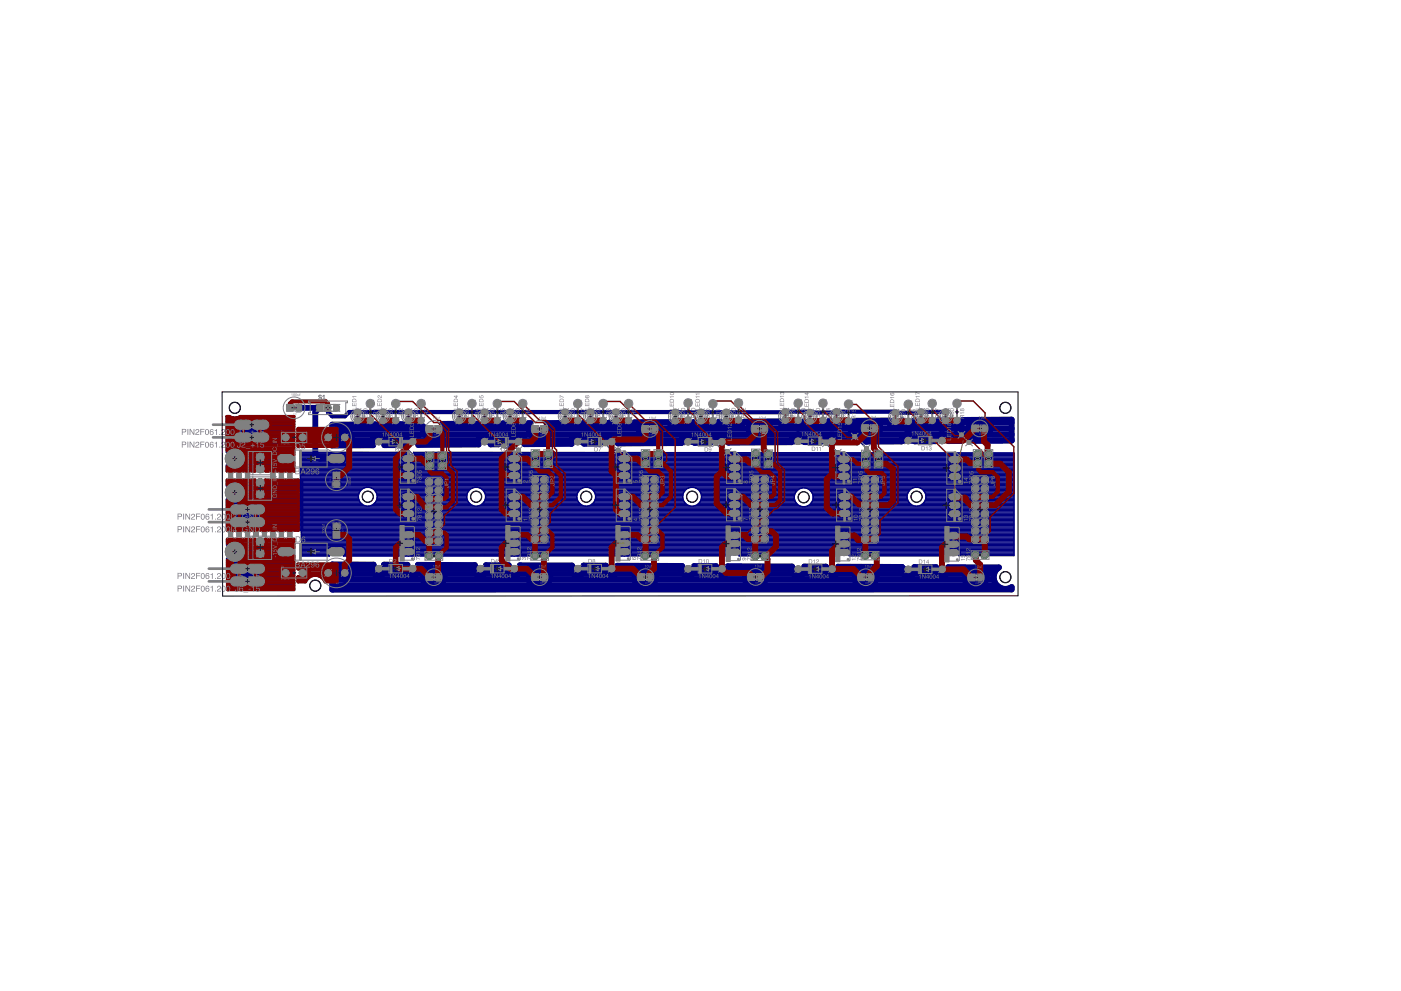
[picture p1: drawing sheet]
<svg xmlns="http://www.w3.org/2000/svg" width="420mm" height="297mm" viewBox="0 0 420 297" stroke-linecap="round" stroke-linejoin="round" font-family="sans-serif">
<g fill="#808080" stroke="#808080" stroke-width=".3">
<circle cx="175.8" cy="148.9" r="1.69"/>
<circle cx="207.6" cy="148.9" r="1.69"/>
<circle cx="94.6" cy="175.5" r="1.69"/>
<circle cx="70.4" cy="122.2" r="1.69"/>
<circle cx="301.5" cy="122.2" r="1.69"/>
<circle cx="301.5" cy="173" r="1.69"/>
<circle cx="241" cy="149.1" r="1.69"/>
<circle cx="142.8" cy="148.9" r="1.69"/>
<circle cx="274.9" cy="148.9" r="1.69"/>
<circle cx="110.3" cy="148.9" r="1.69"/>
<circle cx="131.4" cy="128.6" r=".93"/>
<circle cx="131.4" cy="173" r=".93"/>
<circle cx="113.6" cy="132.4" r=".93"/>
<circle cx="123.8" cy="132.4" r=".93"/>
<circle cx="123.8" cy="170.5" r=".93"/>
<circle cx="113.6" cy="170.5" r=".93"/>
<circle cx="163.1" cy="128.6" r=".93"/>
<circle cx="163.1" cy="173" r=".93"/>
<circle cx="145.3" cy="132.4" r=".93"/>
<circle cx="155.5" cy="132.4" r=".93"/>
<circle cx="154.2" cy="170.5" r=".93"/>
<circle cx="144.1" cy="170.5" r=".93"/>
<circle cx="85.7" cy="131.1" r="1.04"/>
<circle cx="90.7" cy="131.1" r="1.04"/>
<circle cx="85.7" cy="171.7" r="1.04"/>
<circle cx="90.7" cy="171.7" r="1.04"/>
<circle cx="100.9" cy="145.1" r=".93"/>
<circle cx="100.9" cy="157.8" r=".93"/>
<circle cx="103.4" cy="131.1" r=".93"/>
<circle cx="98.4" cy="131.1" r=".93"/>
<circle cx="103.4" cy="171.7" r=".93"/>
<circle cx="98.4" cy="171.7" r=".93"/>
<circle cx="98.4" cy="122.2" r=".93"/>
<circle cx="95.8" cy="122.2" r=".93"/>
<circle cx="100.9" cy="122.2" r=".93"/>
<circle cx="196.1" cy="128.6" r=".93"/>
<circle cx="194.9" cy="173" r=".93"/>
<circle cx="173.3" cy="132.4" r=".93"/>
<circle cx="183.4" cy="132.4" r=".93"/>
<circle cx="183.4" cy="170.5" r=".93"/>
<circle cx="173.3" cy="170.5" r=".93"/>
<circle cx="78" cy="140.5" r="1.19"/>
<circle cx="78" cy="137" r="1.19"/>
<circle cx="78" cy="148.1" r="1.19"/>
<circle cx="78" cy="144.7" r="1.19"/>
<circle cx="78" cy="165.9" r="1.19"/>
<circle cx="78" cy="162.4" r="1.19"/>
<circle cx="70.4" cy="137.5" r="2.84"/>
<circle cx="70.4" cy="147.6" r="2.84"/>
<circle cx="70.4" cy="165.4" r="2.84"/>
<circle cx="89.5" cy="122.2" r=".93"/>
<circle cx="229" cy="128.5" r=".93"/>
<circle cx="227.9" cy="172.9" r=".93"/>
<circle cx="206.3" cy="132.4" r=".93"/>
<circle cx="216.5" cy="132.4" r=".93"/>
<circle cx="216.5" cy="170.5" r=".93"/>
<circle cx="206.4" cy="170.5" r=".93"/>
<circle cx="262.1" cy="128.3" r=".93"/>
<circle cx="260.9" cy="173" r=".93"/>
<circle cx="239.3" cy="132.2" r=".93"/>
<circle cx="249.5" cy="132.2" r=".93"/>
<circle cx="249.5" cy="170.6" r=".93"/>
<circle cx="239.4" cy="170.6" r=".93"/>
<circle cx="295.1" cy="128.4" r=".93"/>
<circle cx="293.9" cy="173.1" r=".93"/>
<circle cx="272.4" cy="132.1" r=".93"/>
<circle cx="282.5" cy="132.1" r=".93"/>
<circle cx="282.5" cy="170.6" r=".93"/>
<circle cx="272.4" cy="170.6" r=".93"/>
<circle cx="120" cy="133.6" r=".61"/>
<circle cx="151" cy="133.6" r=".61"/>
<circle cx="155.5" cy="134.9" r=".61"/>
<circle cx="181.5" cy="133" r=".61"/>
<circle cx="185.3" cy="134.9" r=".61"/>
<circle cx="214.7" cy="132.9" r=".61"/>
<circle cx="218.2" cy="135.4" r=".61"/>
<circle cx="256.3" cy="130.9" r=".61"/>
<circle cx="259.9" cy="134.4" r=".61"/>
<circle cx="247.7" cy="132.9" r=".61"/>
<circle cx="251.2" cy="135.7" r=".61"/>
<circle cx="288.3" cy="130.3" r=".61"/>
<circle cx="290.6" cy="132.6" r=".61"/>
</g>
<path d="M129.1 154.2h.8M129.1 154.1l.8 .1M129.1 154.1h.8M129.1 154h.7M129.1 153.9h.6M129.1 153.8l.5 .1M129.1 153.8h.5M129.1 153.7h.4M129.1 153.6h.3M129.3 153.5l.6 .7M129.3 153.6l-.2-.1v.9l.8-.1v-.1M129.9 154.3h-.8" fill="none" stroke="#808080" stroke-width=".3"/>
<g fill="#808080" stroke="#808080" stroke-width=".3">
<path d="M131.7 136.5v.3z"/>
<path d="M131.7 136.3v.3z"/>
<path d="M131.8 136.1v.3z"/>
<path d="M131.9 136l-.1 .2z"/>
<path d="M131.9 136l.3-.1z"/>
<path d="M132 135.9l.3-.1z"/>
<path d="M132.2 135.7h.3z"/>
<path d="M132.4 135.7l.3 .1z"/>
<path d="M132.6 135.7l.3 .1z"/>
<path d="M132.7 135.7l.3 .1z"/>
<path d="M132.9 135.7l.3 .2z"/>
<path d="M133.1 135.8l.2 .2z"/>
<path d="M133.2 135.9l.2 .2z"/>
<path d="M133.3 136l.2 .2z"/>
<path d="M133.4 136.2l.2 .2z"/>
<path d="M133.5 136.3l.1 .3z"/>
<path d="M133.5 136.5l.1 .3z"/>
<path d="M133.5 136.7l.1 .2z"/>
<path d="M133.5 136.8v.3z"/>
<path d="M133.5 136.9v.3z"/>
<path d="M133.4 137.1v.3z"/>
<path d="M133.2 137.4l.2-.1z"/>
<path d="M133 137.5l.3-.1z"/>
<path d="M132.9 137.5h.3z"/>
<path d="M132.8 137.6l.2-.1z"/>
<path d="M132.6 137.6h.3z"/>
<path d="M132.4 137.6l.3 .1z"/>
<path d="M132.2 137.5l.3 .1z"/>
<path d="M132.1 137.4l.2 .2z"/>
<path d="M131.9 137.3l.3 .2z"/>
<path d="M131.8 137.2l.2 .2z"/>
<path d="M131.7 137l.2 .3z"/>
<path d="M131.7 136.8l.1 .3z"/>
<path d="M131.7 136.6l.1 .3z"/>
<path d="M132.2 137.5l.9 .1z"/>
<path d="M132 137.4l1.2 .1z"/>
<path d="M131.9 137.4h1.5z"/>
<path d="M131.8 137.2l1.7 .1z"/>
<path d="M131.8 137.2h1.7z"/>
<path d="M131.7 137.1h1.9z"/>
<path d="M131.7 137h1.9z"/>
<path d="M131.7 136.9h1.9z"/>
<path d="M131.6 136.8h2z"/>
<path d="M131.7 136.6l2 .1z"/>
<path d="M131.6 136.6h2z"/>
<path d="M131.7 136.5h1.9z"/>
<path d="M131.7 136.4h1.9z"/>
<path d="M131.7 136.3h1.9z"/>
<path d="M131.8 136.2h1.7z"/>
<path d="M131.8 136.1h1.7z"/>
<path d="M131.9 136l1.5 .1z"/>
<path d="M132 135.9l1.3 .1z"/>
<path d="M132.1 135.8l1 .1z"/>
<path d="M132.5 135.7l.3 .1z"/>
<path d="M131.7 139.3v.3z"/>
<path d="M131.7 139.1v.3z"/>
<path d="M131.8 138.9v.3z"/>
<path d="M131.9 138.7l-.1 .3z"/>
<path d="M131.9 138.8l.3-.1z"/>
<path d="M132.1 138.7l.2-.1z"/>
<path d="M132.2 138.6h.3z"/>
<path d="M132.4 138.5l.3 .1z"/>
<path d="M132.6 138.5l.3 .1z"/>
<path d="M132.7 138.5l.3 .1z"/>
<path d="M132.9 138.6l.3 .1z"/>
<path d="M133.1 138.6l.2 .2z"/>
<path d="M133.2 138.7l.2 .2z"/>
<path d="M133.3 138.8l.2 .2z"/>
<path d="M133.4 139l.2 .2z"/>
<path d="M133.5 139.1l.1 .3z"/>
<path d="M133.5 139.3l.1 .3z"/>
<path d="M133.5 139.4l.1 .3z"/>
<path d="M133.5 139.6v.3z"/>
<path d="M133.5 139.8v.2z"/>
<path d="M133.4 139.9l-.1 .3z"/>
<path d="M133.2 140.2l.2-.1z"/>
<path d="M133 140.3l.3-.1z"/>
<path d="M132.9 140.3h.3z"/>
<path d="M132.8 140.4l.2-.1z"/>
<path d="M132.6 140.4h.3z"/>
<path d="M132.4 140.4l.3 .1z"/>
<path d="M132.2 140.3l.3 .1z"/>
<path d="M132.1 140.2l.2 .2z"/>
<path d="M131.9 140.1l.2 .2z"/>
<path d="M131.8 140l.2 .2z"/>
<path d="M131.7 139.8l.2 .3z"/>
<path d="M131.7 139.6l.1 .3z"/>
<path d="M131.7 139.4l.1 .3z"/>
<path d="M132.4 140.4h.5z"/>
<path d="M132.1 140.3h1.1z"/>
<path d="M132 140.2l1.3 .1z"/>
<path d="M131.9 140.1h1.5z"/>
<path d="M131.8 140l1.7 .1z"/>
<path d="M131.7 139.9l1.8 .1z"/>
<path d="M131.7 139.8l1.9 .1z"/>
<path d="M131.7 139.7l1.9 .1z"/>
<path d="M131.6 139.6l2 .1z"/>
<path d="M131.7 139.5l1.9 .1z"/>
<path d="M131.6 139.4l2.1 .1z"/>
<path d="M131.7 139.3l1.9 .1z"/>
<path d="M131.7 139.3h1.9z"/>
<path d="M131.7 139.1l1.9 .1z"/>
<path d="M131.7 139.1h1.9z"/>
<path d="M131.8 139h1.7z"/>
<path d="M131.8 138.9h1.6z"/>
<path d="M131.9 138.8h1.4z"/>
<path d="M132 138.7h1.2z"/>
<path d="M132.3 138.5l.8 .1z"/>
<path d="M131.4 165.7h.4z"/>
<path d="M131.7 165.7l.2 .1z"/>
<path d="M131.8 165.7l.3 .2z"/>
<path d="M132 165.8l.2 .2z"/>
<path d="M132.1 165.9l.3 .2z"/>
<path d="M132.2 166.1l.2 .2z"/>
<path d="M132.3 166.2l.1 .3z"/>
<path d="M132.4 166.4l.1 .3z"/>
<path d="M132.4 166.6l.1 .3z"/>
<path d="M132.4 166.8v.2z"/>
<path d="M132.4 166.9l-.1 .3z"/>
<path d="M132.3 167l-.1 .3z"/>
<path d="M132.1 167.3l.2-.1z"/>
<path d="M131.9 167.4l.3-.1z"/>
<path d="M131.8 167.5h.3z"/>
<path d="M131.6 167.5h.3z"/>
<path d="M131.4 167.6h.3z"/>
<path d="M131.3 167.6h.3z"/>
<path d="M131.1 167.5l.3 .1z"/>
<path d="M131 167.4l.2 .2z"/>
<path d="M130.9 167.3l.2 .2z"/>
<path d="M130.7 167.2l.2 .2z"/>
<path d="M130.6 167.1l.2 .2z"/>
<path d="M130.6 166.9l.1 .3z"/>
<path d="M130.5 166.7l.2 .3z"/>
<path d="M130.5 166.6l.1 .3z"/>
<path d="M130.5 166.4l.1 .3z"/>
<path d="M130.6 166.2v.3z"/>
<path d="M130.7 166.1l-.1 .2z"/>
<path d="M130.8 165.9l-.1 .3z"/>
<path d="M130.8 165.9l.2-.1z"/>
<path d="M130.9 165.8h.3z"/>
<path d="M131.1 165.7h.3z"/>
<path d="M131.3 165.7h.3z"/>
<path d="M131.1 167.5l.8 .1z"/>
<path d="M130.9 167.4l1.2 .1z"/>
<path d="M130.8 167.3l1.4 .1z"/>
<path d="M130.7 167.2l1.6 .1z"/>
<path d="M130.6 167.1l1.8 .1z"/>
<path d="M130.6 167l1.8 .1z"/>
<path d="M130.6 166.9l1.9 .1z"/>
<path d="M130.5 166.9h2z"/>
<path d="M130.5 166.8h2z"/>
<path d="M130.5 166.6l2 .1z"/>
<path d="M130.5 166.6h2z"/>
<path d="M130.5 166.5h2z"/>
<path d="M130.5 166.4h2z"/>
<path d="M130.6 166.3h1.9z"/>
<path d="M130.6 166.2h1.8z"/>
<path d="M130.7 166.1h1.7z"/>
<path d="M130.7 166h1.6z"/>
<path d="M130.8 165.9h1.4z"/>
<path d="M131 165.8h1z"/>
<path d="M131.2 165.7l.6 .1z"/>
<path d="M128.7 165.7h.2z"/>
<path d="M128.8 165.7l.3 .1z"/>
<path d="M129 165.7l.3 .2z"/>
<path d="M129.2 165.8l.2 .2z"/>
<path d="M129.3 165.9l.3 .2z"/>
<path d="M129.4 166.1l.2 .2z"/>
<path d="M129.5 166.2l.1 .3z"/>
<path d="M129.6 166.4l.1 .3z"/>
<path d="M129.6 166.6l.1 .3z"/>
<path d="M129.6 166.8v.2z"/>
<path d="M129.6 166.9l-.1 .3z"/>
<path d="M129.5 167l-.1 .3z"/>
<path d="M129.3 167.3l.2-.1z"/>
<path d="M129.1 167.4l.3-.1z"/>
<path d="M129 167.5h.2z"/>
<path d="M128.8 167.5h.3z"/>
<path d="M128.7 167.6h.2z"/>
<path d="M128.5 167.6h.3z"/>
<path d="M128.3 167.5l.3 .1z"/>
<path d="M128.2 167.4l.2 .2z"/>
<path d="M128.1 167.3l.2 .2z"/>
<path d="M127.9 167.2l.2 .2z"/>
<path d="M127.8 167.1l.2 .2z"/>
<path d="M127.7 166.9l.3 .3z"/>
<path d="M127.7 166.7l.1 .3z"/>
<path d="M127.7 166.6l.1 .3z"/>
<path d="M127.7 166.4l.1 .3z"/>
<path d="M127.8 166.2v.3z"/>
<path d="M127.9 166.1l-.1 .2z"/>
<path d="M128 165.9l-.1 .3z"/>
<path d="M128 165.9l.2-.1z"/>
<path d="M128.1 165.8h.3z"/>
<path d="M128.3 165.7h.3z"/>
<path d="M128.5 165.7h.3z"/>
<path d="M128.3 167.5l.8 .1z"/>
<path d="M128.1 167.4l1.2 .1z"/>
<path d="M128 167.3l1.4 .1z"/>
<path d="M127.9 167.2l1.6 .1z"/>
<path d="M127.8 167.1l1.8 .1z"/>
<path d="M127.8 167l1.8 .1z"/>
<path d="M127.8 166.9l1.9 .1z"/>
<path d="M127.7 166.9h2z"/>
<path d="M127.7 166.8h2z"/>
<path d="M127.7 166.7h2z"/>
<path d="M127.7 166.6h2z"/>
<path d="M127.7 166.5h2z"/>
<path d="M127.7 166.4h2z"/>
<path d="M127.8 166.3h1.9z"/>
<path d="M127.8 166.1l1.8 .1z"/>
<path d="M127.9 166.1h1.7z"/>
<path d="M127.9 166h1.6z"/>
<path d="M128 165.9h1.4z"/>
<path d="M128.2 165.8h1z"/>
<path d="M128.4 165.7l.6 .1z"/>
<path d="M129.7 139.5l.1 .2z"/>
<path d="M129.7 139.6v.3z"/>
<path d="M129.7 139.8l-.1 .3z"/>
<path d="M129.6 140l-.1 .2z"/>
<path d="M129.3 140.3l.3-.2z"/>
<path d="M129.2 140.3h.2z"/>
<path d="M129 140.4l.3-.1z"/>
<path d="M128.8 140.4h.3z"/>
<path d="M128.6 140.4l.3 .1z"/>
<path d="M128.5 140.4l.3 .1z"/>
<path d="M128.3 140.3l.3 .1z"/>
<path d="M128.2 140.2l.2 .2z"/>
<path d="M128.1 140.1l.2 .2z"/>
<path d="M128 139.9l.2 .3z"/>
<path d="M127.9 139.8l.2 .2z"/>
<path d="M127.8 139.6l.2 .3z"/>
<path d="M127.8 139.4l.1 .3z"/>
<path d="M127.8 139.3l.1 .3z"/>
<path d="M127.9 139.1l-.1 .3z"/>
<path d="M128 139l-.1 .2z"/>
<path d="M128.1 138.8l-.1 .3z"/>
<path d="M128 138.8l.3-.1z"/>
<path d="M128.2 138.7l.2-.1z"/>
<path d="M128.3 138.6h.3z"/>
<path d="M128.5 138.5l.3 .1z"/>
<path d="M128.6 138.5l.3 .1z"/>
<path d="M128.8 138.5l.3 .1z"/>
<path d="M129 138.5l.3 .2z"/>
<path d="M129.2 138.6l.2 .1z"/>
<path d="M129.3 138.7l.3 .2z"/>
<path d="M129.5 138.8l.2 .2z"/>
<path d="M129.6 138.9l.2 .3z"/>
<path d="M129.7 139.1l.1 .3z"/>
<path d="M129.7 139.3l.1 .3z"/>
<path d="M128.5 140.4h.7z"/>
<path d="M128.3 140.3h1.1z"/>
<path d="M128.2 140.2l1.3 .1z"/>
<path d="M128.1 140.1h1.5z"/>
<path d="M128 140l1.7 .1z"/>
<path d="M127.9 139.9l1.8 .1z"/>
<path d="M127.9 139.8l1.9 .1z"/>
<path d="M127.8 139.7l2 .1z"/>
<path d="M127.8 139.6l2 .1z"/>
<path d="M127.8 139.5l2 .1z"/>
<path d="M127.8 139.4l2 .1z"/>
<path d="M127.9 139.3l1.9 .1z"/>
<path d="M127.8 139.3h2z"/>
<path d="M127.9 139.1l1.9 .1z"/>
<path d="M127.9 139.1h1.9z"/>
<path d="M128 139h1.7z"/>
<path d="M128 138.9h1.6z"/>
<path d="M128.1 138.8h1.4z"/>
<path d="M128.3 138.7h1.1z"/>
<path d="M128.5 138.5l.7 .1z"/>
<path d="M129.7 136.7l.1 .2z"/>
<path d="M129.7 136.8v.3z"/>
<path d="M129.7 137l-.1 .3z"/>
<path d="M129.6 137.2l-.1 .2z"/>
<path d="M129.3 137.4h.3z"/>
<path d="M129.1 137.5h.3z"/>
<path d="M129 137.6l.3-.1z"/>
<path d="M128.8 137.6h.3z"/>
<path d="M128.7 137.6l.2 .1z"/>
<path d="M128.5 137.6l.3 .1z"/>
<path d="M128.3 137.5l.3 .2z"/>
<path d="M128.2 137.4l.2 .2z"/>
<path d="M128 137.3l.3 .2z"/>
<path d="M128 137.1l.2 .3z"/>
<path d="M127.9 137l.2 .2z"/>
<path d="M127.8 136.8l.2 .3z"/>
<path d="M127.8 136.6l.1 .3z"/>
<path d="M127.8 136.5l.1 .3z"/>
<path d="M127.9 136.3l-.1 .3z"/>
<path d="M128 136.2l-.1 .2z"/>
<path d="M128.1 136l-.1 .3z"/>
<path d="M128 136h.3z"/>
<path d="M128.2 135.9l.2-.1z"/>
<path d="M128.3 135.8h.3z"/>
<path d="M128.5 135.7h.3z"/>
<path d="M128.7 135.7l.2 .1z"/>
<path d="M128.8 135.7l.3 .1z"/>
<path d="M129 135.7l.3 .1z"/>
<path d="M129.2 135.8l.2 .2z"/>
<path d="M129.3 135.9l.3 .2z"/>
<path d="M129.5 136l.2 .2z"/>
<path d="M129.6 136.1l.2 .3z"/>
<path d="M129.7 136.3l.1 .3z"/>
<path d="M129.8 136.5v.3z"/>
<path d="M128.4 137.5l.9 .1z"/>
<path d="M128.2 137.4l1.3 .1z"/>
<path d="M128.1 137.4h1.5z"/>
<path d="M128 137.2l1.6 .1z"/>
<path d="M128 137.2h1.7z"/>
<path d="M127.9 137.1h1.9z"/>
<path d="M127.9 137h1.9z"/>
<path d="M127.8 136.9h2z"/>
<path d="M127.8 136.8h2z"/>
<path d="M127.8 136.7h2z"/>
<path d="M127.8 136.6h2z"/>
<path d="M127.9 136.4l1.9 .1z"/>
<path d="M127.9 136.4h1.9z"/>
<path d="M127.9 136.3h1.9z"/>
<path d="M128 136.2h1.7z"/>
<path d="M128 136.1h1.6z"/>
<path d="M128.1 136l1.5 .1z"/>
<path d="M128.2 135.9l1.3 .1z"/>
<path d="M128.4 135.8l.9 .1z"/>
<path d="M121 153.4l.6-.3h1.8a.87 .87 0 0 1 .7 .9 .87 .87 0 0 1-.7 .8h-1.8a.88 .88 0 0 1-.6-1.4z"/>
<path d="M121 150.9l.6-.3h1.8a.87 .87 0 0 1 .7 .8 .87 .87 0 0 1-.7 .9h-1.8a.88 .88 0 0 1-.6-1.4z"/>
<path d="M121 148.4l.6-.4h1.8a.87 .87 0 0 1 .7 .9 .87 .87 0 0 1-.7 .9h-1.8a.88 .88 0 0 1-.6-1.4z"/>
<path d="M121 142l.6-.3h1.8a.87 .87 0 0 1 .7 .8 .87 .87 0 0 1-.7 .9h-1.8a.88 .88 0 0 1-.6-1.4z"/>
<path d="M121 139.5l.6-.4h1.8a.87 .87 0 0 1 .7 .9 .87 .87 0 0 1-.7 .9h-1.8a.88 .88 0 0 1-.6-1.4z"/>
<path d="M121 136.9l.6-.3h1.8a.87 .87 0 0 1 .7 .9 .87 .87 0 0 1-.7 .8h-1.8a.88 .88 0 0 1-.6-1.4z"/>
<path d="M121 164.8l.6-.3h1.8a.87 .87 0 0 1 .7 .9 .87 .87 0 0 1-.7 .8h-1.8a.88 .88 0 0 1-.6-1.4z"/>
<path d="M121 162.3l.6-.3h1.8a.87 .87 0 0 1 .7 .8 .87 .87 0 0 1-.7 .9h-1.8a.88 .88 0 0 1-.6-1.4z"/>
<path d="M121 159.8l.6-.4h1.8a.87 .87 0 0 1 .7 .9 .87 .87 0 0 1-.7 .9h-1.8a.88 .88 0 0 1-.6-1.4z"/>
<path d="M127.9 127.6h1.9v1.9h-1.9z"/>
<path d="M127.9 172.1h1.9v1.8h-1.9z"/>
<path d="M163.4 135.8l.1 .3z"/>
<path d="M163.5 135.7l-.1 .2z"/>
<path d="M163.6 135.5l-.1 .3z"/>
<path d="M163.7 135.3l-.1 .3z"/>
<path d="M163.6 135.3h.3z"/>
<path d="M163.8 135.2l.3-.1z"/>
<path d="M164 135.1h.3z"/>
<path d="M164.1 135.1h.3z"/>
<path d="M164.3 135.1h.3z"/>
<path d="M164.5 135.1l.3 .1z"/>
<path d="M164.7 135.1l.2 .2z"/>
<path d="M164.8 135.2l.2 .2z"/>
<path d="M164.9 135.3l.3 .2z"/>
<path d="M165.1 135.4l.2 .2z"/>
<path d="M165.1 135.5l.3 .3z"/>
<path d="M165.2 135.7l.2 .3z"/>
<path d="M165.3 135.8l.1 .3z"/>
<path d="M165.3 136l.1 .3z"/>
<path d="M165.3 136.2v.2z"/>
<path d="M165.2 136.3v.3z"/>
<path d="M165.2 136.5l-.1 .2z"/>
<path d="M164.9 136.7h.3z"/>
<path d="M164.8 136.8h.3z"/>
<path d="M164.7 136.9h.2z"/>
<path d="M164.5 136.9h.3z"/>
<path d="M164.3 136.9l.3 .1z"/>
<path d="M164.1 136.9l.3 .2z"/>
<path d="M164 136.9l.3 .1z"/>
<path d="M163.8 136.8l.2 .2z"/>
<path d="M163.6 136.7l.3 .2z"/>
<path d="M163.5 136.5l.3 .3z"/>
<path d="M163.5 136.4l.1 .2z"/>
<path d="M163.4 136.2l.1 .3z"/>
<path d="M163.4 136l.1 .3z"/>
<path d="M164.2 136.9l.4 .1z"/>
<path d="M163.9 136.9h1z"/>
<path d="M163.7 136.8h1.3z"/>
<path d="M163.6 136.7h1.5z"/>
<path d="M163.6 136.6h1.6z"/>
<path d="M163.5 136.4l1.8 .1z"/>
<path d="M163.4 136.4h1.9z"/>
<path d="M163.4 136.3h2z"/>
<path d="M163.4 136.2h2z"/>
<path d="M163.4 136.1h2z"/>
<path d="M163.4 136l2 .1z"/>
<path d="M163.4 135.9l2 .1z"/>
<path d="M163.4 135.8l2 .1z"/>
<path d="M163.5 135.7l1.9 .1z"/>
<path d="M163.5 135.6l1.8 .1z"/>
<path d="M163.5 135.5l1.8 .1z"/>
<path d="M163.6 135.4l1.6 .1z"/>
<path d="M163.7 135.3l1.4 .1z"/>
<path d="M163.8 135.3h1.2z"/>
<path d="M164 135.1l.8 .1z"/>
<path d="M163.4 138.6l.1 .3z"/>
<path d="M163.5 138.5l-.1 .2z"/>
<path d="M163.6 138.3l-.1 .3z"/>
<path d="M163.7 138.1l-.1 .3z"/>
<path d="M163.6 138.1l.3-.1z"/>
<path d="M163.8 138h.3z"/>
<path d="M164 137.9h.3z"/>
<path d="M164.1 137.9h.3z"/>
<path d="M164.3 137.9l.3 .1z"/>
<path d="M164.5 137.9l.3 .1z"/>
<path d="M164.7 137.9l.2 .2z"/>
<path d="M164.8 138l.2 .2z"/>
<path d="M164.9 138.1l.3 .2z"/>
<path d="M165.1 138.2l.2 .2z"/>
<path d="M165.1 138.3l.3 .3z"/>
<path d="M165.2 138.5l.2 .2z"/>
<path d="M165.3 138.6l.1 .3z"/>
<path d="M165.3 138.8l.1 .3z"/>
<path d="M165.3 139v.3z"/>
<path d="M165.2 139.1v.3z"/>
<path d="M165.2 139.3l-.1 .2z"/>
<path d="M164.9 139.6l.3-.2z"/>
<path d="M164.8 139.6h.3z"/>
<path d="M164.7 139.7h.2z"/>
<path d="M164.5 139.7h.3z"/>
<path d="M164.3 139.7l.3 .1z"/>
<path d="M164.1 139.7l.3 .1z"/>
<path d="M164 139.7l.3 .1z"/>
<path d="M163.8 139.6l.2 .2z"/>
<path d="M163.7 139.5l.2 .2z"/>
<path d="M163.5 139.3l.3 .3z"/>
<path d="M163.5 139.2l.1 .2z"/>
<path d="M163.4 139l.1 .3z"/>
<path d="M163.4 138.8l.1 .3z"/>
<path d="M164 139.7l.8 .1z"/>
<path d="M163.8 139.6l1.2 .1z"/>
<path d="M163.7 139.5l1.4 .1z"/>
<path d="M163.6 139.4l1.6 .1z"/>
<path d="M163.5 139.3l1.7 .1z"/>
<path d="M163.5 139.3h1.8z"/>
<path d="M163.4 139.1l2 .1z"/>
<path d="M163.4 139.1h2z"/>
<path d="M163.4 139h2z"/>
<path d="M163.4 138.9h2z"/>
<path d="M163.4 138.8h2z"/>
<path d="M163.4 138.7h2z"/>
<path d="M163.4 138.6h2z"/>
<path d="M163.4 138.5h1.9z"/>
<path d="M163.5 138.3l1.8 .1z"/>
<path d="M163.5 138.3h1.7z"/>
<path d="M163.6 138.2h1.6z"/>
<path d="M163.7 138.1l1.4 .1z"/>
<path d="M163.9 138h1z"/>
<path d="M164.1 137.9l.6 .1z"/>
<path d="M163.2 165.7h.3z"/>
<path d="M163.4 165.7l.3 .1z"/>
<path d="M163.6 165.7l.2 .2z"/>
<path d="M163.7 165.8l.3 .2z"/>
<path d="M163.9 165.9l.2 .2z"/>
<path d="M164 166.1l.2 .2z"/>
<path d="M164.1 166.2l.1 .3z"/>
<path d="M164.1 166.4l.2 .3z"/>
<path d="M164.1 166.6l.1 .3z"/>
<path d="M164.1 166.8v.2z"/>
<path d="M164.1 166.9v.3z"/>
<path d="M164 167v.3z"/>
<path d="M163.8 167.3l.2-.1z"/>
<path d="M163.7 167.4l.2-.1z"/>
<path d="M163.5 167.5h.3z"/>
<path d="M163.4 167.5h.2z"/>
<path d="M163.2 167.6h.3z"/>
<path d="M163 167.6h.3z"/>
<path d="M162.9 167.5l.3 .1z"/>
<path d="M162.7 167.4l.3 .2z"/>
<path d="M162.6 167.3l.2 .2z"/>
<path d="M162.5 167.2l.2 .2z"/>
<path d="M162.4 167.1l.2 .2z"/>
<path d="M162.3 166.9l.2 .3z"/>
<path d="M162.3 166.7l.1 .3z"/>
<path d="M162.2 166.6l.1 .3z"/>
<path d="M162.3 166.4v.3z"/>
<path d="M162.3 166.2v.3z"/>
<path d="M162.4 166.1l-.1 .2z"/>
<path d="M162.5 165.9v.3z"/>
<path d="M162.5 165.9l.3-.1z"/>
<path d="M162.7 165.8h.3z"/>
<path d="M162.9 165.7h.2z"/>
<path d="M163 165.7h.3z"/>
<path d="M162.9 167.5l.8 .1z"/>
<path d="M162.7 167.4l1.1 .1z"/>
<path d="M162.6 167.3l1.4 .1z"/>
<path d="M162.5 167.2l1.5 .1z"/>
<path d="M162.4 167.1l1.7 .1z"/>
<path d="M162.3 167l1.9 .1z"/>
<path d="M162.3 166.9l1.9 .1z"/>
<path d="M162.3 166.9h1.9z"/>
<path d="M162.2 166.8h2.1z"/>
<path d="M162.3 166.6l2 .1z"/>
<path d="M162.2 166.6h2.1z"/>
<path d="M162.3 166.5h2z"/>
<path d="M162.3 166.4h1.9z"/>
<path d="M162.3 166.3h1.9z"/>
<path d="M162.3 166.2h1.8z"/>
<path d="M162.4 166.1h1.7z"/>
<path d="M162.5 166h1.5z"/>
<path d="M162.6 165.9h1.3z"/>
<path d="M162.7 165.8h1.1z"/>
<path d="M163 165.7l.5 .1z"/>
<path d="M160.4 165.7h.3z"/>
<path d="M160.6 165.7l.3 .1z"/>
<path d="M160.8 165.7l.2 .2z"/>
<path d="M160.9 165.8l.3 .2z"/>
<path d="M161.1 165.9l.2 .2z"/>
<path d="M161.2 166.1l.2 .2z"/>
<path d="M161.3 166.2l.1 .3z"/>
<path d="M161.3 166.4l.1 .3z"/>
<path d="M161.3 166.6l.1 .3z"/>
<path d="M161.3 166.8l.1 .2z"/>
<path d="M161.3 166.9v.3z"/>
<path d="M161.2 167v.3z"/>
<path d="M161 167.3l.2-.1z"/>
<path d="M160.9 167.4l.2-.1z"/>
<path d="M160.7 167.5h.3z"/>
<path d="M160.6 167.5h.2z"/>
<path d="M160.4 167.6h.3z"/>
<path d="M160.2 167.6h.3z"/>
<path d="M160.1 167.5l.3 .1z"/>
<path d="M159.9 167.4l.3 .2z"/>
<path d="M159.8 167.3l.2 .2z"/>
<path d="M159.7 167.2l.2 .2z"/>
<path d="M159.6 167.1l.2 .2z"/>
<path d="M159.5 166.9l.2 .3z"/>
<path d="M159.5 166.7l.1 .3z"/>
<path d="M159.4 166.6l.1 .3z"/>
<path d="M159.5 166.4v.3z"/>
<path d="M159.5 166.2l.1 .3z"/>
<path d="M159.6 166.1v.2z"/>
<path d="M159.8 165.9l-.2 .3z"/>
<path d="M159.7 165.9l.3-.1z"/>
<path d="M159.9 165.8h.2z"/>
<path d="M160 165.7h.3z"/>
<path d="M160.2 165.7h.3z"/>
<path d="M160 167.5l.9 .1z"/>
<path d="M159.9 167.4l1.1 .1z"/>
<path d="M159.7 167.3l1.5 .1z"/>
<path d="M159.7 167.2l1.5 .1z"/>
<path d="M159.6 167.1l1.7 .1z"/>
<path d="M159.5 167l1.9 .1z"/>
<path d="M159.5 166.9l1.9 .1z"/>
<path d="M159.5 166.9h1.9z"/>
<path d="M159.4 166.8h2.1z"/>
<path d="M159.4 166.7h2.1z"/>
<path d="M159.4 166.6h2.1z"/>
<path d="M159.4 166.5h2.1z"/>
<path d="M159.5 166.4h1.9z"/>
<path d="M159.5 166.3h1.9z"/>
<path d="M159.6 166.1l1.8 .1z"/>
<path d="M159.6 166.1h1.7z"/>
<path d="M159.7 166h1.5z"/>
<path d="M159.8 165.9h1.3z"/>
<path d="M159.9 165.8h1.1z"/>
<path d="M160.2 165.7l.5 .1z"/>
<path d="M161.5 138.8v.3z"/>
<path d="M161.4 139l.1 .3z"/>
<path d="M161.4 139.2v.2z"/>
<path d="M161.3 139.3l-.1 .3z"/>
<path d="M161.1 139.6l.2-.1z"/>
<path d="M160.9 139.7h.3z"/>
<path d="M160.7 139.7h.3z"/>
<path d="M160.5 139.7l.3 .1z"/>
<path d="M160.4 139.8h.3z"/>
<path d="M160.2 139.7l.3 .1z"/>
<path d="M160.1 139.7l.2 .1z"/>
<path d="M159.9 139.5l.2 .3z"/>
<path d="M159.8 139.4l.2 .3z"/>
<path d="M159.7 139.3l.2 .2z"/>
<path d="M159.6 139.1l.2 .3z"/>
<path d="M159.6 139l.1 .3z"/>
<path d="M159.6 138.8l.1 .3z"/>
<path d="M159.6 138.7v.2z"/>
<path d="M159.6 138.5v.3z"/>
<path d="M159.7 138.3v.3z"/>
<path d="M159.8 138.2v.3z"/>
<path d="M159.8 138.2l.2-.1z"/>
<path d="M159.9 138.1l.3-.1z"/>
<path d="M160.1 138h.2z"/>
<path d="M160.2 137.9h.3z"/>
<path d="M160.4 137.9h.3z"/>
<path d="M160.5 137.9l.3 .1z"/>
<path d="M160.7 137.9l.3 .1z"/>
<path d="M160.9 137.9l.3 .2z"/>
<path d="M161.1 138l.2 .2z"/>
<path d="M161.2 138.2l.2 .2z"/>
<path d="M161.3 138.3l.2 .2z"/>
<path d="M161.4 138.4l.1 .3z"/>
<path d="M161.5 138.6l.1 .3z"/>
<path d="M160.2 139.7l.8 .1z"/>
<path d="M160 139.6l1.2 .1z"/>
<path d="M159.9 139.5l1.4 .1z"/>
<path d="M159.8 139.4l1.6 .1z"/>
<path d="M159.7 139.3l1.7 .1z"/>
<path d="M159.7 139.3h1.8z"/>
<path d="M159.6 139.1l1.9 .1z"/>
<path d="M159.6 139.1h2z"/>
<path d="M159.6 139h2z"/>
<path d="M159.6 138.8l2 .1z"/>
<path d="M159.6 138.8h2z"/>
<path d="M159.6 138.7h2z"/>
<path d="M159.6 138.6h1.9z"/>
<path d="M159.6 138.5h1.9z"/>
<path d="M159.7 138.3l1.8 .1z"/>
<path d="M159.7 138.3h1.7z"/>
<path d="M159.8 138.2h1.6z"/>
<path d="M159.9 138.1l1.3 .1z"/>
<path d="M160.1 138h1z"/>
<path d="M160.4 137.9l.4 .1z"/>
<path d="M161.5 136v.3z"/>
<path d="M161.4 136.2l.1 .3z"/>
<path d="M161.4 136.4v.3z"/>
<path d="M161.3 136.5l-.1 .3z"/>
<path d="M161.1 136.8l.2-.1z"/>
<path d="M160.9 136.9l.3-.1z"/>
<path d="M160.7 136.9h.3z"/>
<path d="M160.5 136.9l.3 .1z"/>
<path d="M160.4 137h.3z"/>
<path d="M160.2 136.9l.3 .2z"/>
<path d="M160.1 136.8l.2 .2z"/>
<path d="M159.9 136.7l.2 .2z"/>
<path d="M159.8 136.7l.2 .1z"/>
<path d="M159.7 136.5l.2 .2z"/>
<path d="M159.6 136.4l.2 .2z"/>
<path d="M159.6 136.2l.1 .3z"/>
<path d="M159.6 136l.1 .3z"/>
<path d="M159.6 135.8v.3z"/>
<path d="M159.6 135.7v.3z"/>
<path d="M159.7 135.5v.3z"/>
<path d="M159.8 135.4v.3z"/>
<path d="M159.8 135.4l.2-.1z"/>
<path d="M159.9 135.3l.3-.1z"/>
<path d="M160.1 135.2h.2z"/>
<path d="M160.2 135.1h.3z"/>
<path d="M160.4 135.1h.3z"/>
<path d="M160.5 135.1l.3 .1z"/>
<path d="M160.7 135.1l.3 .1z"/>
<path d="M160.9 135.1l.3 .2z"/>
<path d="M161.1 135.3l.2 .1z"/>
<path d="M161.2 135.4l.2 .2z"/>
<path d="M161.3 135.5l.2 .2z"/>
<path d="M161.4 135.6l.1 .4z"/>
<path d="M161.5 135.8l.1 .3z"/>
<path d="M160.3 137h.6z"/>
<path d="M160 136.9h1.1z"/>
<path d="M159.9 136.8h1.3z"/>
<path d="M159.8 136.7h1.6z"/>
<path d="M159.7 136.6h1.7z"/>
<path d="M159.7 136.4l1.8 .1z"/>
<path d="M159.6 136.4h1.9z"/>
<path d="M159.6 136.3h1.9z"/>
<path d="M159.6 136.2h2z"/>
<path d="M159.6 136.1h2z"/>
<path d="M159.6 136l2 .1z"/>
<path d="M159.6 135.9l2 .1z"/>
<path d="M159.6 135.8l2 .1z"/>
<path d="M159.7 135.7l1.8 .1z"/>
<path d="M159.7 135.6l1.8 .1z"/>
<path d="M159.8 135.5l1.6 .1z"/>
<path d="M159.8 135.4l1.6 .1z"/>
<path d="M159.9 135.3l1.4 .1z"/>
<path d="M160 135.3h1.2z"/>
<path d="M160.2 135.1l.8 .1z"/>
<path d="M152.8 153.4l.6-.3h1.7a.87 .87 0 0 1 .8 .9 .87 .87 0 0 1-.8 .8h-1.7a.88 .88 0 0 1-.6-1.4z"/>
<path d="M152.8 150.9l.6-.3h1.7a.87 .87 0 0 1 .8 .8 .87 .87 0 0 1-.8 .9h-1.7a.88 .88 0 0 1-.6-1.4z"/>
<path d="M152.8 148.4l.6-.4h1.7a.87 .87 0 0 1 .8 .9 .87 .87 0 0 1-.8 .9h-1.7a.88 .88 0 0 1-.6-1.4z"/>
<path d="M152.8 142l.6-.3h1.7a.87 .87 0 0 1 .8 .8 .87 .87 0 0 1-.8 .9h-1.7a.88 .88 0 0 1-.6-1.4z"/>
<path d="M152.8 139.5l.6-.4h1.7a.87 .87 0 0 1 .8 .9 .87 .87 0 0 1-.8 .9h-1.7a.88 .88 0 0 1-.6-1.4z"/>
<path d="M152.8 136.9l.6-.3h1.7a.87 .87 0 0 1 .8 .9 .87 .87 0 0 1-.8 .8h-1.7a.88 .88 0 0 1-.6-1.4z"/>
<path d="M152.8 164.8l.6-.3h1.7a.87 .87 0 0 1 .8 .9 .87 .87 0 0 1-.8 .8h-1.7a.88 .88 0 0 1-.6-1.4z"/>
<path d="M152.8 162.3l.6-.3h1.7a.87 .87 0 0 1 .8 .8 .87 .87 0 0 1-.8 .9h-1.7a.88 .88 0 0 1-.6-1.4z"/>
<path d="M152.8 159.8l.6-.4h1.7a.87 .87 0 0 1 .8 .9 .87 .87 0 0 1-.8 .9h-1.7a.88 .88 0 0 1-.6-1.4z"/>
<path d="M159.6 127.6h1.9v1.9h-1.9z"/>
<path d="M159.6 172.1h1.9v1.8h-1.9z"/>
<path d="M100 141.6h1.8v1.9h-1.8z"/>
<path d="M100 159.4h1.8v1.8h-1.8z"/>
<path d="M83.6 136.7l.8-.5h2.5a1.23 1.23 0 0 1 1.1 1.3 1.23 1.23 0 0 1-1.1 1.2h-2.5a1.25 1.25 0 0 1-.8-2z"/>
<path d="M98.8 136.7l.9-.5h2.5a1.23 1.23 0 0 1 1.1 1.3 1.23 1.23 0 0 1-1.1 1.2h-2.5a1.25 1.25 0 0 1-.9-2z"/>
<path d="M83.8 164.4l.6-.3h2.5a1.23 1.23 0 0 1 1.1 1.3 1.23 1.23 0 0 1-1.1 1.2h-2.5a1.23 1.23 0 0 1-1-.9 1.23 1.23 0 0 1 .4-1.3z"/>
<path d="M99 164.4l.7-.3h2.5a1.23 1.23 0 0 1 1.1 1.3 1.23 1.23 0 0 1-1.1 1.2h-2.5a1.23 1.23 0 0 1-1.1-.9 1.23 1.23 0 0 1 .4-1.3z"/>
<path d="M196.4 135.8l.1 .3z"/>
<path d="M196.5 135.7v.2z"/>
<path d="M196.6 135.5l-.1 .3z"/>
<path d="M196.7 135.3l-.1 .3z"/>
<path d="M196.7 135.3h.2z"/>
<path d="M196.8 135.2l.3-.1z"/>
<path d="M197 135.1h.3z"/>
<path d="M197.2 135.1h.2z"/>
<path d="M197.4 135l.2 .1z"/>
<path d="M197.5 135.1l.3 .1z"/>
<path d="M197.7 135.1l.2 .2z"/>
<path d="M197.8 135.2l.3 .2z"/>
<path d="M198 135.3l.2 .2z"/>
<path d="M198.1 135.4l.2 .2z"/>
<path d="M198.2 135.5l.1 .3z"/>
<path d="M198.2 135.7l.2 .3z"/>
<path d="M198.3 135.8l.1 .3z"/>
<path d="M198.3 136l.1 .3z"/>
<path d="M198.3 136.2v.2z"/>
<path d="M198.2 136.3v.3z"/>
<path d="M198.2 136.5l-.1 .2z"/>
<path d="M198 136.8l.2-.1z"/>
<path d="M197.8 136.8h.3z"/>
<path d="M197.7 136.9h.2z"/>
<path d="M197.5 136.9h.3z"/>
<path d="M197.3 136.9l.3 .1z"/>
<path d="M197.1 136.9l.3 .2z"/>
<path d="M197 136.9l.3 .1z"/>
<path d="M196.8 136.8l.3 .2z"/>
<path d="M196.7 136.7l.2 .2z"/>
<path d="M196.6 136.5l.2 .3z"/>
<path d="M196.5 136.4l.2 .2z"/>
<path d="M196.4 136.2l.1 .3z"/>
<path d="M196.4 136l.1 .3z"/>
<path d="M197.1 137h.6z"/>
<path d="M196.9 136.9h1z"/>
<path d="M196.7 136.8h1.4z"/>
<path d="M196.6 136.7h1.6z"/>
<path d="M196.6 136.6h1.6z"/>
<path d="M196.6 136.4l1.7 .1z"/>
<path d="M196.5 136.4h1.9z"/>
<path d="M196.4 136.3h2z"/>
<path d="M196.4 136.2h2z"/>
<path d="M196.4 136.1h2z"/>
<path d="M196.4 136l2 .1z"/>
<path d="M196.4 135.9l2 .1z"/>
<path d="M196.4 135.8l2 .1z"/>
<path d="M196.5 135.7l1.9 .1z"/>
<path d="M196.5 135.6l1.8 .1z"/>
<path d="M196.5 135.5l1.8 .1z"/>
<path d="M196.6 135.4l1.6 .1z"/>
<path d="M196.7 135.3l1.4 .1z"/>
<path d="M196.8 135.3h1.2z"/>
<path d="M197 135.1l.8 .1z"/>
<path d="M196.4 138.6l.1 .3z"/>
<path d="M196.5 138.5v.2z"/>
<path d="M196.6 138.3l-.1 .3z"/>
<path d="M196.7 138.1l-.1 .3z"/>
<path d="M196.7 138.1l.2-.1z"/>
<path d="M196.8 138h.3z"/>
<path d="M197 137.9h.3z"/>
<path d="M197.2 137.9h.2z"/>
<path d="M197.3 137.9l.3 .1z"/>
<path d="M197.5 137.9l.3 .1z"/>
<path d="M197.7 137.9l.2 .2z"/>
<path d="M197.8 138l.3 .2z"/>
<path d="M198 138.1l.2 .2z"/>
<path d="M198.1 138.2l.2 .2z"/>
<path d="M198.2 138.3l.1 .3z"/>
<path d="M198.2 138.5l.2 .2z"/>
<path d="M198.3 138.7l.1 .2z"/>
<path d="M198.3 138.8l.1 .3z"/>
<path d="M198.3 139v.3z"/>
<path d="M198.2 139.1v.3z"/>
<path d="M198.2 139.3l-.1 .2z"/>
<path d="M198.1 139.4l-.1 .3z"/>
<path d="M197.8 139.6h.3z"/>
<path d="M197.7 139.7h.2z"/>
<path d="M197.5 139.7h.3z"/>
<path d="M197.3 139.7l.3 .1z"/>
<path d="M197.1 139.7l.3 .1z"/>
<path d="M197 139.7l.3 .1z"/>
<path d="M196.8 139.6l.3 .2z"/>
<path d="M196.7 139.5l.2 .2z"/>
<path d="M196.6 139.3l.2 .3z"/>
<path d="M196.5 139.2l.2 .2z"/>
<path d="M196.4 139l.1 .3z"/>
<path d="M196.4 138.8l.1 .3z"/>
<path d="M197 139.7l.8 .1z"/>
<path d="M196.8 139.6l1.2 .1z"/>
<path d="M196.7 139.5l1.4 .1z"/>
<path d="M196.6 139.4l1.6 .1z"/>
<path d="M196.5 139.3l1.8 .1z"/>
<path d="M196.5 139.3h1.8z"/>
<path d="M196.4 139.1l2 .1z"/>
<path d="M196.4 139.1h2z"/>
<path d="M196.4 139h2z"/>
<path d="M196.4 138.9h2z"/>
<path d="M196.4 138.8h2z"/>
<path d="M196.4 138.7h2z"/>
<path d="M196.4 138.6h2z"/>
<path d="M196.4 138.5h2z"/>
<path d="M196.6 138.3l1.7 .1z"/>
<path d="M196.6 138.3h1.6z"/>
<path d="M196.6 138.2h1.6z"/>
<path d="M196.7 138.1l1.4 .1z"/>
<path d="M196.9 138h1.1z"/>
<path d="M197.1 137.9l.6 .1z"/>
<path d="M196.2 165.7h.3z"/>
<path d="M196.4 165.7l.3 .1z"/>
<path d="M196.6 165.7l.2 .2z"/>
<path d="M196.7 165.8l.3 .2z"/>
<path d="M196.9 165.9l.2 .2z"/>
<path d="M197 166.1l.2 .2z"/>
<path d="M197.1 166.2l.1 .3z"/>
<path d="M197.1 166.4l.1 .3z"/>
<path d="M197.1 166.6l.1 .3z"/>
<path d="M197.1 166.8v.2z"/>
<path d="M197.1 166.9v.3z"/>
<path d="M197.1 167l-.1 .3z"/>
<path d="M196.8 167.3l.3-.1z"/>
<path d="M196.7 167.4l.3-.1z"/>
<path d="M196.5 167.5h.3z"/>
<path d="M196.4 167.5h.3z"/>
<path d="M196.2 167.6h.3z"/>
<path d="M196 167.6h.3z"/>
<path d="M195.9 167.5l.3 .1z"/>
<path d="M195.7 167.4l.3 .2z"/>
<path d="M195.6 167.3l.2 .2z"/>
<path d="M195.5 167.2l.2 .2z"/>
<path d="M195.4 167.1l.2 .2z"/>
<path d="M195.3 166.9l.2 .3z"/>
<path d="M195.3 166.7l.1 .3z"/>
<path d="M195.3 166.6v.3z"/>
<path d="M195.3 166.4v.3z"/>
<path d="M195.3 166.2l.1 .3z"/>
<path d="M195.4 166.1v.2z"/>
<path d="M195.6 165.9l-.1 .3z"/>
<path d="M195.5 165.9l.3-.1z"/>
<path d="M195.7 165.8h.3z"/>
<path d="M195.9 165.7h.3z"/>
<path d="M196 165.7h.3z"/>
<path d="M195.9 167.5l.8 .1z"/>
<path d="M195.7 167.4l1.1 .1z"/>
<path d="M195.6 167.3l1.4 .1z"/>
<path d="M195.5 167.2l1.6 .1z"/>
<path d="M195.4 167.1l1.7 .1z"/>
<path d="M195.3 167l1.9 .1z"/>
<path d="M195.3 166.9l1.9 .1z"/>
<path d="M195.3 166.9h2z"/>
<path d="M195.3 166.8h2z"/>
<path d="M195.3 166.6l2 .1z"/>
<path d="M195.3 166.6h2z"/>
<path d="M195.3 166.5h2z"/>
<path d="M195.3 166.3l2 .1z"/>
<path d="M195.3 166.3h1.9z"/>
<path d="M195.4 166.2h1.8z"/>
<path d="M195.4 166.1h1.7z"/>
<path d="M195.5 166h1.5z"/>
<path d="M195.6 165.9h1.3z"/>
<path d="M195.7 165.8h1.1z"/>
<path d="M196 165.7l.6 .1z"/>
<path d="M193.4 165.7h.3z"/>
<path d="M193.6 165.7l.3 .1z"/>
<path d="M193.8 165.7l.2 .2z"/>
<path d="M194 165.8l.2 .2z"/>
<path d="M194.1 165.9l.2 .3z"/>
<path d="M194.2 166.1l.2 .2z"/>
<path d="M194.3 166.2l.1 .3z"/>
<path d="M194.4 166.4l.1 .3z"/>
<path d="M194.4 166.6v.3z"/>
<path d="M194.4 166.8v.2z"/>
<path d="M194.3 166.9v.3z"/>
<path d="M194.2 167v.3z"/>
<path d="M194 167.3l.3-.1z"/>
<path d="M193.9 167.4l.2-.1z"/>
<path d="M193.7 167.5h.3z"/>
<path d="M193.6 167.5h.3z"/>
<path d="M193.4 167.6h.3z"/>
<path d="M193.2 167.6h.3z"/>
<path d="M193.1 167.5l.3 .1z"/>
<path d="M193 167.4l.2 .2z"/>
<path d="M192.8 167.3l.2 .2z"/>
<path d="M192.7 167.2l.2 .2z"/>
<path d="M192.6 167.1l.2 .2z"/>
<path d="M192.5 166.9l.2 .3z"/>
<path d="M192.5 166.7l.1 .3z"/>
<path d="M192.5 166.6l.1 .3z"/>
<path d="M192.5 166.4v.3z"/>
<path d="M192.6 166.2l-.1 .3z"/>
<path d="M192.6 166.1v.2z"/>
<path d="M192.8 165.9l-.1 .3z"/>
<path d="M192.7 165.9l.3-.1z"/>
<path d="M192.9 165.8h.3z"/>
<path d="M193.1 165.7h.3z"/>
<path d="M193.2 165.7h.3z"/>
<path d="M193.1 167.5l.8 .1z"/>
<path d="M192.9 167.4l1.2 .1z"/>
<path d="M192.8 167.3l1.4 .1z"/>
<path d="M192.7 167.2l1.6 .1z"/>
<path d="M192.7 167.1l1.6 .1z"/>
<path d="M192.6 167l1.8 .1z"/>
<path d="M192.5 166.9l1.9 .1z"/>
<path d="M192.5 166.9h2z"/>
<path d="M192.5 166.8h2z"/>
<path d="M192.5 166.7h2z"/>
<path d="M192.5 166.6h2z"/>
<path d="M192.5 166.5h2z"/>
<path d="M192.5 166.4h2z"/>
<path d="M192.5 166.3h1.9z"/>
<path d="M192.6 166.1l1.8 .1z"/>
<path d="M192.6 166.1h1.7z"/>
<path d="M192.7 166h1.5z"/>
<path d="M192.8 165.9h1.3z"/>
<path d="M192.9 165.8h1.1z"/>
<path d="M193.2 165.7l.6 .1z"/>
<path d="M194.5 138.8v.3z"/>
<path d="M194.5 139v.3z"/>
<path d="M194.4 139.2v.2z"/>
<path d="M194.4 139.3l-.2 .3z"/>
<path d="M194.1 139.6l.2-.1z"/>
<path d="M193.9 139.7h.3z"/>
<path d="M193.8 139.7h.2z"/>
<path d="M193.6 139.7l.3 .1z"/>
<path d="M193.4 139.8h.3z"/>
<path d="M193.2 139.7l.3 .1z"/>
<path d="M193.1 139.7l.2 .1z"/>
<path d="M193 139.5l.2 .3z"/>
<path d="M192.8 139.4l.2 .3z"/>
<path d="M192.7 139.3l.2 .2z"/>
<path d="M192.7 139.1l.1 .3z"/>
<path d="M192.6 139l.1 .3z"/>
<path d="M192.6 138.8l.1 .3z"/>
<path d="M192.6 138.7l.1 .2z"/>
<path d="M192.6 138.5l.1 .3z"/>
<path d="M192.7 138.3v.3z"/>
<path d="M192.8 138.2l-.1 .3z"/>
<path d="M192.8 138.2l.3-.1z"/>
<path d="M192.9 138.1l.3-.1z"/>
<path d="M193.1 138h.3z"/>
<path d="M193.3 137.9h.2z"/>
<path d="M193.4 137.9h.3z"/>
<path d="M193.5 137.9l.4 .1z"/>
<path d="M193.7 137.9l.3 .1z"/>
<path d="M193.9 137.9l.3 .2z"/>
<path d="M194.1 138l.2 .2z"/>
<path d="M194.2 138.2l.3 .2z"/>
<path d="M194.3 138.3l.2 .2z"/>
<path d="M194.4 138.4l.2 .3z"/>
<path d="M194.5 138.6l.1 .3z"/>
<path d="M193.2 139.7l.8 .1z"/>
<path d="M193 139.6l1.2 .1z"/>
<path d="M192.9 139.5l1.4 .1z"/>
<path d="M192.8 139.4l1.6 .1z"/>
<path d="M192.7 139.3l1.8 .1z"/>
<path d="M192.7 139.3h1.8z"/>
<path d="M192.6 139.1l1.9 .1z"/>
<path d="M192.6 139.1h2z"/>
<path d="M192.6 139h2z"/>
<path d="M192.6 138.8l2 .1z"/>
<path d="M192.6 138.8h2z"/>
<path d="M192.6 138.7h2z"/>
<path d="M192.6 138.6h2z"/>
<path d="M192.7 138.5h1.8z"/>
<path d="M192.7 138.3l1.8 .1z"/>
<path d="M192.8 138.3h1.6z"/>
<path d="M192.8 138.2h1.6z"/>
<path d="M192.9 138.1l1.3 .1z"/>
<path d="M193.1 138h1z"/>
<path d="M193.4 137.9l.5 .1z"/>
<path d="M194.5 136v.3z"/>
<path d="M194.5 136.2v.3z"/>
<path d="M194.4 136.4v.3z"/>
<path d="M194.4 136.5l-.2 .3z"/>
<path d="M194.1 136.8l.2-.1z"/>
<path d="M193.9 136.9l.3-.1z"/>
<path d="M193.8 136.9h.2z"/>
<path d="M193.6 136.9l.3 .1z"/>
<path d="M193.4 137h.3z"/>
<path d="M193.2 136.9l.3 .2z"/>
<path d="M193.1 136.8l.2 .2z"/>
<path d="M193 136.7l.2 .2z"/>
<path d="M192.8 136.7l.3 .1z"/>
<path d="M192.7 136.5l.2 .2z"/>
<path d="M192.7 136.4l.1 .2z"/>
<path d="M192.6 136.2l.1 .3z"/>
<path d="M192.6 136l.1 .3z"/>
<path d="M192.6 135.8l.1 .3z"/>
<path d="M192.6 135.7l.1 .3z"/>
<path d="M192.7 135.6v.2z"/>
<path d="M192.8 135.4l-.1 .3z"/>
<path d="M192.8 135.4l.3-.1z"/>
<path d="M192.9 135.3l.3-.1z"/>
<path d="M193.1 135.2h.3z"/>
<path d="M193.3 135.1h.2z"/>
<path d="M193.4 135.1h.3z"/>
<path d="M193.5 135.1l.4 .1z"/>
<path d="M193.8 135.1l.2 .1z"/>
<path d="M193.9 135.1l.3 .2z"/>
<path d="M194.1 135.3l.2 .1z"/>
<path d="M194.2 135.3l.2 .3z"/>
<path d="M194.3 135.5l.2 .2z"/>
<path d="M194.4 135.6l.2 .4z"/>
<path d="M194.5 135.8l.1 .3z"/>
<path d="M193.3 137h.6z"/>
<path d="M193.1 136.9h1z"/>
<path d="M192.9 136.8h1.4z"/>
<path d="M192.8 136.7h1.6z"/>
<path d="M192.7 136.6h1.7z"/>
<path d="M192.7 136.5h1.8z"/>
<path d="M192.6 136.4h1.9z"/>
<path d="M192.6 136.3h2z"/>
<path d="M192.6 136.2h2z"/>
<path d="M192.6 136.1h2z"/>
<path d="M192.6 136l2 .1z"/>
<path d="M192.6 135.9l2 .1z"/>
<path d="M192.6 135.8l2 .1z"/>
<path d="M192.7 135.7l1.8 .1z"/>
<path d="M192.7 135.6l1.8 .1z"/>
<path d="M192.7 135.5l1.8 .1z"/>
<path d="M192.8 135.4l1.6 .1z"/>
<path d="M192.9 135.3l1.4 .1z"/>
<path d="M193 135.3h1.2z"/>
<path d="M193.2 135.1l.8 .1z"/>
<path d="M185.8 153.4l.6-.3h1.7a.87 .87 0 0 1 .8 .9 .87 .87 0 0 1-.8 .8h-1.7a.88 .88 0 0 1-.6-1.4z"/>
<path d="M185.8 150.9l.6-.3h1.7a.87 .87 0 0 1 .8 .8 .87 .87 0 0 1-.8 .9h-1.7a.88 .88 0 0 1-.6-1.4z"/>
<path d="M185.8 148.4l.6-.4h1.7a.87 .87 0 0 1 .8 .9 .87 .87 0 0 1-.8 .9h-1.7a.88 .88 0 0 1-.6-1.4z"/>
<path d="M185.8 142l.6-.3h1.7a.87 .87 0 0 1 .8 .8 .87 .87 0 0 1-.8 .9h-1.7a.88 .88 0 0 1-.6-1.4z"/>
<path d="M185.8 139.5l.6-.4h1.7a.87 .87 0 0 1 .8 .9 .87 .87 0 0 1-.8 .9h-1.7a.88 .88 0 0 1-.6-1.4z"/>
<path d="M185.8 136.9l.6-.3h1.7a.87 .87 0 0 1 .8 .9 .87 .87 0 0 1-.8 .8h-1.7a.88 .88 0 0 1-.6-1.4z"/>
<path d="M185.8 164.8l.6-.3h1.7a.87 .87 0 0 1 .8 .9 .87 .87 0 0 1-.8 .8h-1.7a.88 .88 0 0 1-.6-1.4z"/>
<path d="M185.8 162.3l.6-.3h1.7a.87 .87 0 0 1 .8 .8 .87 .87 0 0 1-.8 .9h-1.7a.88 .88 0 0 1-.6-1.4z"/>
<path d="M185.8 159.8l.6-.4h1.7a.87 .87 0 0 1 .8 .9 .87 .87 0 0 1-.8 .9h-1.7a.88 .88 0 0 1-.6-1.4z"/>
<path d="M192.7 127.6h1.8v1.9h-1.8z"/>
<path d="M191.4 172.1h1.9v1.8h-1.9z"/>
<path d="M75.7 126.4l.9-.5h2.8a1.36 1.36 0 0 1 1.2 1.4 1.36 1.36 0 0 1-1.2 1.4h-2.8a1.37 1.37 0 0 1-.9-2.3z"/>
<path d="M70.7 126.4l.9-.5h2.8a1.36 1.36 0 0 1 1.2 1.4 1.36 1.36 0 0 1-1.2 1.4h-2.8a1.37 1.37 0 0 1-.9-2.3z"/>
<path d="M75.7 130.2l.9-.4h2.8a1.36 1.36 0 0 1 1.2 1.3 1.36 1.36 0 0 1-1.2 1.4h-2.8a1.37 1.37 0 0 1-.9-2.3z"/>
<path d="M70.7 130.2l.9-.4h2.8a1.36 1.36 0 0 1 1.2 1.3 1.36 1.36 0 0 1-1.2 1.4h-2.8a1.37 1.37 0 0 1-.9-2.3z"/>
<path d="M74.4 151.8l1-.5h2.7a1.36 1.36 0 0 1 1.2 1.4 1.36 1.36 0 0 1-1.2 1.4h-2.7a1.37 1.37 0 0 1-1-2.3z"/>
<path d="M69.4 151.8l1-.5h2.7a1.36 1.36 0 0 1 1.2 1.4 1.36 1.36 0 0 1-1.2 1.4h-2.7a1.37 1.37 0 0 1-1-2.3z"/>
<path d="M74.4 155.6l1-.4h2.7a1.36 1.36 0 0 1 1.2 1.3 1.36 1.36 0 0 1-1.2 1.4h-2.7a1.37 1.37 0 0 1-1-2.3z"/>
<path d="M69.4 155.6l1-.4h2.7a1.36 1.36 0 0 1 1.2 1.3 1.36 1.36 0 0 1-1.2 1.4h-2.7a1.37 1.37 0 0 1-1-2.3z"/>
<path d="M74.4 169.6l1-.5h2.7a1.36 1.36 0 0 1 1.2 1.4 1.36 1.36 0 0 1-1.2 1.3h-2.7a1.37 1.37 0 0 1-1-2.2z"/>
<path d="M69.4 169.6l1-.5h2.7a1.36 1.36 0 0 1 1.2 1.4 1.36 1.36 0 0 1-1.2 1.3h-2.7a1.37 1.37 0 0 1-1-2.2z"/>
<path d="M74.4 173.4l1-.5h2.7a1.36 1.36 0 0 1 1.2 1.4 1.36 1.36 0 0 1-1.2 1.3h-2.7a1.37 1.37 0 0 1-1-2.2z"/>
<path d="M69.4 173.4l1-.5h2.7a1.36 1.36 0 0 1 1.2 1.4 1.36 1.36 0 0 1-1.2 1.3h-2.7a1.37 1.37 0 0 1-1-2.2z"/>
<path d="M86 121.3h1.9v1.9h-1.9z"/>
<path d="M229.4 135.9l.1 .3z"/>
<path d="M229.5 135.7v.3z"/>
<path d="M229.6 135.6v.2z"/>
<path d="M229.7 135.4l-.1 .3z"/>
<path d="M229.9 135.3l-.2 .2z"/>
<path d="M229.8 135.3h.3z"/>
<path d="M230 135.2h.3z"/>
<path d="M230.2 135.1l.3 .1z"/>
<path d="M230.4 135.1l.3 .1z"/>
<path d="M230.5 135.1l.3 .2z"/>
<path d="M230.7 135.2l.2 .1z"/>
<path d="M230.9 135.2l.2 .3z"/>
<path d="M231 135.3l.2 .3z"/>
<path d="M231.1 135.5l.2 .2z"/>
<path d="M231.2 135.6l.2 .2z"/>
<path d="M231.3 135.7l.1 .3z"/>
<path d="M231.3 135.9l.1 .3z"/>
<path d="M231.3 136.1l.1 .3z"/>
<path d="M231.3 136.2v.3z"/>
<path d="M231.3 136.4v.3z"/>
<path d="M231.2 136.5l-.1 .3z"/>
<path d="M231 136.8l.2-.1z"/>
<path d="M230.8 136.9l.3-.1z"/>
<path d="M230.7 137h.3z"/>
<path d="M230.5 137h.3z"/>
<path d="M230.4 137.1h.3z"/>
<path d="M230.2 137l.3 .1z"/>
<path d="M230 137l.3 .1z"/>
<path d="M229.8 136.9l.3 .2z"/>
<path d="M229.7 136.8l.3 .1z"/>
<path d="M229.6 136.6l.2 .2z"/>
<path d="M229.5 136.5l.2 .2z"/>
<path d="M229.5 136.2l.1 .4z"/>
<path d="M229.4 136.1l.2 .3z"/>
<path d="M230.3 137.1h.2z"/>
<path d="M230 137h.9z"/>
<path d="M229.8 136.9h1.3z"/>
<path d="M229.7 136.8h1.5z"/>
<path d="M229.6 136.7h1.7z"/>
<path d="M229.6 136.6h1.7z"/>
<path d="M229.5 136.5h1.9z"/>
<path d="M229.5 136.4h1.9z"/>
<path d="M229.4 136.3h2z"/>
<path d="M229.4 136.2h2.1z"/>
<path d="M229.4 136.1h2.1z"/>
<path d="M229.5 136l2 .1z"/>
<path d="M229.4 135.9l2 .1z"/>
<path d="M229.5 135.8l1.9 .1z"/>
<path d="M229.5 135.7l1.9 .1z"/>
<path d="M229.6 135.6l1.7 .1z"/>
<path d="M229.7 135.5l1.5 .1z"/>
<path d="M229.7 135.4l1.5 .1z"/>
<path d="M229.8 135.3l1.3 .1z"/>
<path d="M230 135.3h.9z"/>
<path d="M229.4 138.7l.1 .3z"/>
<path d="M229.5 138.5v.3z"/>
<path d="M229.6 138.4v.2z"/>
<path d="M229.7 138.2l-.1 .3z"/>
<path d="M229.9 138.1l-.2 .2z"/>
<path d="M229.8 138.1l.3-.1z"/>
<path d="M230 138h.3z"/>
<path d="M230.2 137.9l.3 .1z"/>
<path d="M230.4 138h.3z"/>
<path d="M230.5 137.9l.3 .2z"/>
<path d="M230.7 138l.2 .1z"/>
<path d="M230.9 138l.2 .3z"/>
<path d="M231 138.1l.2 .3z"/>
<path d="M231.1 138.3l.2 .2z"/>
<path d="M231.2 138.4l.2 .2z"/>
<path d="M231.3 138.5l.1 .3z"/>
<path d="M231.3 138.7l.1 .3z"/>
<path d="M231.3 138.9l.1 .2z"/>
<path d="M231.3 139v.3z"/>
<path d="M231.3 139.2v.3z"/>
<path d="M231.2 139.3l-.1 .3z"/>
<path d="M231 139.6l.2-.1z"/>
<path d="M230.8 139.7l.3-.1z"/>
<path d="M230.7 139.8h.3z"/>
<path d="M230.5 139.8h.3z"/>
<path d="M230.4 139.8l.3 .1z"/>
<path d="M230.2 139.8l.3 .1z"/>
<path d="M230 139.8l.3 .1z"/>
<path d="M229.8 139.7l.3 .1z"/>
<path d="M229.7 139.6l.3 .1z"/>
<path d="M229.6 139.4l.2 .2z"/>
<path d="M229.5 139.3l.2 .2z"/>
<path d="M229.5 139l.1 .4z"/>
<path d="M229.4 138.9l.2 .3z"/>
<path d="M230.1 139.8l.7 .1z"/>
<path d="M229.9 139.7l1.1 .1z"/>
<path d="M229.8 139.6l1.3 .1z"/>
<path d="M229.7 139.5l1.5 .1z"/>
<path d="M229.6 139.4l1.7 .1z"/>
<path d="M229.6 139.3l1.8 .1z"/>
<path d="M229.5 139.3h1.9z"/>
<path d="M229.5 139.1l1.9 .1z"/>
<path d="M229.4 139.1h2z"/>
<path d="M229.4 139h2.1z"/>
<path d="M229.4 138.9h2.1z"/>
<path d="M229.4 138.8h2z"/>
<path d="M229.5 138.7h1.9z"/>
<path d="M229.5 138.6h1.9z"/>
<path d="M229.5 138.5h1.9z"/>
<path d="M229.6 138.3l1.7 .1z"/>
<path d="M229.7 138.3h1.5z"/>
<path d="M229.7 138.2h1.4z"/>
<path d="M229.9 138.1l1.1 .1z"/>
<path d="M230.1 138h.7z"/>
<path d="M229.2 165.7l.4 .1z"/>
<path d="M229.4 165.8l.3 .1z"/>
<path d="M229.6 165.8l.3 .2z"/>
<path d="M229.8 165.9l.2 .2z"/>
<path d="M229.9 166l.2 .2z"/>
<path d="M230 166.1l.3 .3z"/>
<path d="M230.1 166.3l.2 .3z"/>
<path d="M230.2 166.5l.1 .3z"/>
<path d="M230.2 166.7l.1 .2z"/>
<path d="M230.2 166.8v.3z"/>
<path d="M230.2 167l-.1 .3z"/>
<path d="M230.1 167.1l-.1 .3z"/>
<path d="M229.8 167.4l.3-.1z"/>
<path d="M229.7 167.5l.3-.1z"/>
<path d="M229.6 167.6h.2z"/>
<path d="M229.4 167.6h.3z"/>
<path d="M229.3 167.6l.2 .1z"/>
<path d="M229.1 167.6l.3 .1z"/>
<path d="M228.9 167.6l.3 .1z"/>
<path d="M228.8 167.5l.2 .2z"/>
<path d="M228.6 167.4l.3 .2z"/>
<path d="M228.5 167.3l.2 .2z"/>
<path d="M228.4 167.2l.2 .2z"/>
<path d="M228.4 167l.1 .2z"/>
<path d="M228.3 166.8l.2 .3z"/>
<path d="M228.3 166.6l.1 .3z"/>
<path d="M228.3 166.5l.1 .3z"/>
<path d="M228.4 166.3v.3z"/>
<path d="M228.5 166.1l-.1 .3z"/>
<path d="M228.6 166l-.1 .2z"/>
<path d="M228.7 165.9l-.1 .2z"/>
<path d="M228.7 165.9l.3-.1z"/>
<path d="M228.9 165.8h.3z"/>
<path d="M229.1 165.7l.3 .1z"/>
<path d="M229 167.6l.7 .1z"/>
<path d="M228.7 167.5l1.2 .1z"/>
<path d="M228.6 167.4l1.4 .1z"/>
<path d="M228.6 167.3l1.5 .1z"/>
<path d="M228.5 167.2l1.6 .1z"/>
<path d="M228.4 167.1l1.8 .1z"/>
<path d="M228.3 167l2 .1z"/>
<path d="M228.3 166.9l2 .1z"/>
<path d="M228.3 166.9h2z"/>
<path d="M228.3 166.8h2z"/>
<path d="M228.3 166.6l2 .1z"/>
<path d="M228.3 166.6h2z"/>
<path d="M228.3 166.5h2z"/>
<path d="M228.4 166.3l1.9 .1z"/>
<path d="M228.4 166.3h1.8z"/>
<path d="M228.5 166.1l1.7 .1z"/>
<path d="M228.5 166.1h1.6z"/>
<path d="M228.6 166h1.4z"/>
<path d="M228.7 165.9h1.2z"/>
<path d="M229 165.8h.7z"/>
<path d="M226.4 165.7l.4 .1z"/>
<path d="M226.6 165.8l.3 .1z"/>
<path d="M226.8 165.8l.3 .2z"/>
<path d="M227 165.9l.2 .2z"/>
<path d="M227.1 166l.3 .2z"/>
<path d="M227.2 166.1l.2 .3z"/>
<path d="M227.3 166.3l.1 .3z"/>
<path d="M227.4 166.5l.1 .3z"/>
<path d="M227.4 166.7l.1 .2z"/>
<path d="M227.4 166.8v.3z"/>
<path d="M227.4 167l-.1 .3z"/>
<path d="M227.3 167.1l-.1 .3z"/>
<path d="M227.1 167.4l.2-.1z"/>
<path d="M226.9 167.5l.3-.1z"/>
<path d="M226.8 167.6h.3z"/>
<path d="M226.6 167.6h.3z"/>
<path d="M226.5 167.6l.2 .1z"/>
<path d="M226.3 167.6l.3 .1z"/>
<path d="M226.1 167.6l.3 .1z"/>
<path d="M226 167.5l.2 .2z"/>
<path d="M225.8 167.4l.3 .2z"/>
<path d="M225.7 167.3l.3 .2z"/>
<path d="M225.6 167.2l.2 .2z"/>
<path d="M225.6 167l.1 .2z"/>
<path d="M225.5 166.8l.2 .3z"/>
<path d="M225.5 166.6l.1 .3z"/>
<path d="M225.5 166.5l.1 .3z"/>
<path d="M225.6 166.3v.3z"/>
<path d="M225.7 166.1l-.1 .3z"/>
<path d="M225.8 166l-.1 .2z"/>
<path d="M225.8 166l.2-.1z"/>
<path d="M225.9 165.9l.3-.1z"/>
<path d="M226.1 165.8h.3z"/>
<path d="M226.3 165.7l.3 .1z"/>
<path d="M226.2 167.6l.6 .1z"/>
<path d="M226 167.5l1.1 .1z"/>
<path d="M225.8 167.4l1.4 .1z"/>
<path d="M225.8 167.3l1.5 .1z"/>
<path d="M225.7 167.2l1.7 .1z"/>
<path d="M225.6 167.1l1.8 .1z"/>
<path d="M225.6 167l1.9 .1z"/>
<path d="M225.5 166.9l2 .1z"/>
<path d="M225.5 166.9h2z"/>
<path d="M225.5 166.8h2z"/>
<path d="M225.5 166.7h2z"/>
<path d="M225.5 166.6h2z"/>
<path d="M225.5 166.5h2z"/>
<path d="M225.6 166.4h1.9z"/>
<path d="M225.6 166.3h1.8z"/>
<path d="M225.7 166.1l1.7 .1z"/>
<path d="M225.7 166.1h1.6z"/>
<path d="M225.8 166h1.4z"/>
<path d="M225.9 165.9h1.2z"/>
<path d="M226.1 165.8h.8z"/>
<path d="M227.5 138.6l.1 .3z"/>
<path d="M227.5 138.8v.3z"/>
<path d="M227.5 139l-.1 .3z"/>
<path d="M227.4 139.1l-.1 .3z"/>
<path d="M227.1 139.4l.3-.1z"/>
<path d="M226.9 139.5h.3z"/>
<path d="M226.8 139.6h.3z"/>
<path d="M226.6 139.6h.3z"/>
<path d="M226.4 139.6l.3 .1z"/>
<path d="M226.3 139.5l.2 .2z"/>
<path d="M226.1 139.5l.3 .1z"/>
<path d="M226 139.4l.2 .2z"/>
<path d="M225.8 139.3l.3 .2z"/>
<path d="M225.7 139.1l.3 .2z"/>
<path d="M225.7 139l.1 .2z"/>
<path d="M225.6 138.8l.1 .3z"/>
<path d="M225.6 138.7l.1 .2z"/>
<path d="M225.6 138.5l.1 .2z"/>
<path d="M225.7 138.3v.3z"/>
<path d="M225.8 138.2l-.1 .2z"/>
<path d="M225.9 138l-.1 .3z"/>
<path d="M226 137.9l-.1 .2z"/>
<path d="M226 137.9h.2z"/>
<path d="M226.1 137.8h.3z"/>
<path d="M226.3 137.7l.2 .1z"/>
<path d="M226.4 137.7l.3 .1z"/>
<path d="M226.6 137.7l.3 .1z"/>
<path d="M226.8 137.7l.3 .1z"/>
<path d="M227 137.8l.2 .2z"/>
<path d="M227.1 137.9l.3 .1z"/>
<path d="M227.2 138l.3 .2z"/>
<path d="M227.4 138.1l.1 .3z"/>
<path d="M227.5 138.3l.1 .3z"/>
<path d="M227.5 138.4l.1 .3z"/>
<path d="M226.2 139.5l.9 .1z"/>
<path d="M226 139.4l1.2 .1z"/>
<path d="M225.9 139.3l1.5 .1z"/>
<path d="M225.8 139.3h1.6z"/>
<path d="M225.7 139.1l1.8 .1z"/>
<path d="M225.7 139.1h1.9z"/>
<path d="M225.7 139h1.9z"/>
<path d="M225.7 138.8l1.9 .1z"/>
<path d="M225.6 138.8h2z"/>
<path d="M225.6 138.7h2z"/>
<path d="M225.7 138.5l1.9 .1z"/>
<path d="M225.6 138.5h2z"/>
<path d="M225.7 138.3l1.9 .1z"/>
<path d="M225.7 138.3h1.9z"/>
<path d="M225.7 138.2h1.8z"/>
<path d="M225.8 138.1l1.7 .1z"/>
<path d="M225.9 138h1.5z"/>
<path d="M226 137.9l1.3 .1z"/>
<path d="M226.1 137.8l1 .1z"/>
<path d="M226.4 137.7l.4 .1z"/>
<path d="M227.5 135.8l.1 .3z"/>
<path d="M227.5 136v.3z"/>
<path d="M227.5 136.2l-.1 .3z"/>
<path d="M227.4 136.4l-.1 .2z"/>
<path d="M227.1 136.7l.3-.2z"/>
<path d="M226.9 136.7h.3z"/>
<path d="M226.8 136.8h.3z"/>
<path d="M226.6 136.8h.3z"/>
<path d="M226.4 136.8l.3 .1z"/>
<path d="M226.3 136.7l.2 .2z"/>
<path d="M226.1 136.7l.3 .1z"/>
<path d="M226 136.6l.2 .2z"/>
<path d="M225.8 136.5l.3 .2z"/>
<path d="M225.7 136.3l.3 .2z"/>
<path d="M225.7 136.2l.1 .2z"/>
<path d="M225.6 136l.2 .2z"/>
<path d="M225.6 135.9l.1 .2z"/>
<path d="M225.6 135.7l.1 .3z"/>
<path d="M225.7 135.5v.3z"/>
<path d="M225.8 135.4l-.1 .2z"/>
<path d="M225.9 135.2l-.1 .3z"/>
<path d="M226 135.1l-.1 .2z"/>
<path d="M226 135.1h.2z"/>
<path d="M226.1 135h.3z"/>
<path d="M226.3 134.9h.2z"/>
<path d="M226.4 134.9l.3 .1z"/>
<path d="M226.6 134.9l.3 .1z"/>
<path d="M226.8 134.9l.3 .1z"/>
<path d="M227 135l.2 .2z"/>
<path d="M227.1 135l.3 .3z"/>
<path d="M227.2 135.2l.3 .2z"/>
<path d="M227.4 135.3l.1 .3z"/>
<path d="M227.5 135.5l.1 .3z"/>
<path d="M227.5 135.6l.1 .4z"/>
<path d="M226.3 136.8h.7z"/>
<path d="M226.1 136.7h1.1z"/>
<path d="M225.9 136.6h1.4z"/>
<path d="M225.8 136.5h1.6z"/>
<path d="M225.8 136.4h1.7z"/>
<path d="M225.7 136.3h1.8z"/>
<path d="M225.7 136.2h1.9z"/>
<path d="M225.6 136.1h2z"/>
<path d="M225.6 136l2 .1z"/>
<path d="M225.6 135.9l2 .1z"/>
<path d="M225.6 135.8l2 .1z"/>
<path d="M225.7 135.7l1.9 .1z"/>
<path d="M225.6 135.6l2 .1z"/>
<path d="M225.7 135.5l1.9 .1z"/>
<path d="M225.7 135.4l1.8 .1z"/>
<path d="M225.8 135.3l1.7 .1z"/>
<path d="M225.8 135.3h1.6z"/>
<path d="M225.9 135.1l1.4 .1z"/>
<path d="M226.1 135l1.1 .1z"/>
<path d="M226.3 135h.7z"/>
<path d="M218.8 153.3l.6-.3h1.7a.87 .87 0 0 1 .8 .8 .87 .87 0 0 1-.8 .9h-1.7a.88 .88 0 0 1-.6-1.4z"/>
<path d="M219 150.6l2.1-.2a.87 .87 0 0 1 .8 .9 .87 .87 0 0 1-.8 .9h-1.7a.88 .88 0 0 1-.7-.7 .88 .88 0 0 1 .3-.9z"/>
<path d="M219 148.1l2.1-.2a.87 .87 0 0 1 .8 .9 .87 .87 0 0 1-.8 .8h-1.7a.88 .88 0 0 1-.7-.6 .88 .88 0 0 1 .3-.9z"/>
<path d="M218.9 142.1l.6-.3h1.7a.87 .87 0 0 1 .8 .9 .87 .87 0 0 1-.8 .8h-1.7a.88 .88 0 0 1-.6-1.4z"/>
<path d="M218.9 139.6l.6-.3h1.7a.87 .87 0 0 1 .8 .8 .87 .87 0 0 1-.8 .9h-1.7a.88 .88 0 0 1-.6-1.4z"/>
<path d="M218.9 137.1l.6-.4h1.7a.87 .87 0 0 1 .8 .9 .87 .87 0 0 1-.8 .9h-1.7a.88 .88 0 0 1-.6-1.4z"/>
<path d="M218.8 165l.6-.4h1.7a.87 .87 0 0 1 .8 .9 .87 .87 0 0 1-.8 .9h-1.7a.88 .88 0 0 1-.6-1.4z"/>
<path d="M218.8 162.4l.6-.3h1.7a.87 .87 0 0 1 .8 .9 .87 .87 0 0 1-.8 .8h-1.7a.88 .88 0 0 1-.6-1.4z"/>
<path d="M218.8 159.9l.6-.3h1.7a.87 .87 0 0 1 .8 .8 .87 .87 0 0 1-.8 .9h-1.7a.88 .88 0 0 1-.6-1.4z"/>
<path d="M225.6 127.6h1.8v1.8h-1.8z"/>
<path d="M224.4 172h1.9v1.9h-1.9z"/>
<path d="M262.5 136v.3z"/>
<path d="M262.5 135.8v.3z"/>
<path d="M262.6 135.6v.3z"/>
<path d="M262.8 135.5l-.2 .2z"/>
<path d="M262.9 135.4l-.1 .2z"/>
<path d="M262.9 135.4l.2-.1z"/>
<path d="M263 135.3h.3z"/>
<path d="M263.2 135.2l.3 .1z"/>
<path d="M263.4 135.2l.3 .1z"/>
<path d="M263.5 135.2l.3 .2z"/>
<path d="M263.7 135.3l.3 .1z"/>
<path d="M263.9 135.3l.2 .2z"/>
<path d="M264 135.4l.2 .2z"/>
<path d="M264.1 135.6l.3 .2z"/>
<path d="M264.2 135.7l.2 .3z"/>
<path d="M264.3 135.8l.1 .3z"/>
<path d="M264.4 136l.1 .3z"/>
<path d="M264.4 136.2v.2z"/>
<path d="M264.3 136.3l.1 .3z"/>
<path d="M264.3 136.5v.3z"/>
<path d="M264.2 136.6v.3z"/>
<path d="M264 136.9l.2-.1z"/>
<path d="M263.9 137l.2-.1z"/>
<path d="M263.7 137.1l.3-.1z"/>
<path d="M263.6 137.1h.2z"/>
<path d="M263.4 137.1l.3 .1z"/>
<path d="M263.2 137.1l.3 .1z"/>
<path d="M263 137l.3 .1z"/>
<path d="M262.9 136.9l.2 .2z"/>
<path d="M262.7 136.8l.3 .3z"/>
<path d="M262.6 136.7l.2 .2z"/>
<path d="M262.5 136.5l.2 .3z"/>
<path d="M262.5 136.3l.1 .3z"/>
<path d="M262.5 136.1l.1 .4z"/>
<path d="M263 137.1h.9z"/>
<path d="M262.8 137h1.3z"/>
<path d="M262.7 136.9h1.5z"/>
<path d="M262.6 136.8h1.7z"/>
<path d="M262.6 136.6l1.7 .1z"/>
<path d="M262.5 136.6h1.9z"/>
<path d="M262.5 136.5h1.9z"/>
<path d="M262.5 136.4h2z"/>
<path d="M262.4 136.3h2.1z"/>
<path d="M262.4 136.2h2.1z"/>
<path d="M262.4 136.1h2.1z"/>
<path d="M262.5 136l2 .1z"/>
<path d="M262.5 135.9l1.9 .1z"/>
<path d="M262.5 135.8l1.9 .1z"/>
<path d="M262.6 135.7l1.8 .1z"/>
<path d="M262.6 135.6l1.7 .1z"/>
<path d="M262.7 135.5l1.5 .1z"/>
<path d="M262.8 135.4l1.3 .1z"/>
<path d="M263 135.3l.9 .1z"/>
<path d="M263.2 135.3h.5z"/>
<path d="M262.5 138.8v.3z"/>
<path d="M262.5 138.6l.1 .3z"/>
<path d="M262.6 138.4v.3z"/>
<path d="M262.8 138.3l-.2 .3z"/>
<path d="M262.9 138.2l-.1 .2z"/>
<path d="M262.9 138.2l.2-.1z"/>
<path d="M263 138.1h.3z"/>
<path d="M263.2 138l.3 .1z"/>
<path d="M263.4 138l.3 .1z"/>
<path d="M263.5 138l.3 .2z"/>
<path d="M263.7 138.1l.3 .1z"/>
<path d="M263.9 138.1l.2 .2z"/>
<path d="M264 138.2l.2 .3z"/>
<path d="M264.1 138.3l.3 .3z"/>
<path d="M264.2 138.5l.2 .2z"/>
<path d="M264.3 138.6l.1 .3z"/>
<path d="M264.4 138.8l.1 .3z"/>
<path d="M264.4 139v.2z"/>
<path d="M264.3 139.1l.1 .3z"/>
<path d="M264.3 139.3v.3z"/>
<path d="M264.2 139.4v.3z"/>
<path d="M264 139.7l.2-.1z"/>
<path d="M263.9 139.8l.2-.1z"/>
<path d="M263.7 139.9l.3-.1z"/>
<path d="M263.6 139.9h.2z"/>
<path d="M263.4 139.9l.3 .1z"/>
<path d="M263.2 139.9l.3 .1z"/>
<path d="M263 139.8l.3 .2z"/>
<path d="M262.9 139.7l.2 .3z"/>
<path d="M262.7 139.6l.3 .2z"/>
<path d="M262.6 139.5l.2 .2z"/>
<path d="M262.5 139.3l.2 .3z"/>
<path d="M262.5 139.1l.1 .3z"/>
<path d="M262.5 138.9l.1 .4z"/>
<path d="M263.2 139.9l.5 .1z"/>
<path d="M262.9 139.8l1.1 .1z"/>
<path d="M262.8 139.7l1.3 .1z"/>
<path d="M262.7 139.6l1.5 .1z"/>
<path d="M262.7 139.5l1.6 .1z"/>
<path d="M262.6 139.4l1.8 .1z"/>
<path d="M262.6 139.3l1.8 .1z"/>
<path d="M262.5 139.3h1.9z"/>
<path d="M262.5 139.1l2 .1z"/>
<path d="M262.4 139.1h2.1z"/>
<path d="M262.4 139h2.1z"/>
<path d="M262.4 138.9h2.1z"/>
<path d="M262.5 138.8h1.9z"/>
<path d="M262.5 138.7h1.9z"/>
<path d="M262.6 138.5l1.8 .1z"/>
<path d="M262.6 138.5h1.7z"/>
<path d="M262.7 138.4h1.6z"/>
<path d="M262.7 138.3h1.5z"/>
<path d="M262.8 138.2h1.3z"/>
<path d="M263 138.1l.9 .1z"/>
<path d="M262.3 165.6h.3z"/>
<path d="M262.5 165.6l.2 .1z"/>
<path d="M262.6 165.6l.3 .2z"/>
<path d="M262.8 165.7l.2 .2z"/>
<path d="M262.9 165.8l.3 .3z"/>
<path d="M263.1 166l.1 .2z"/>
<path d="M263.1 166.1l.1 .3z"/>
<path d="M263.2 166.3l.1 .3z"/>
<path d="M263.2 166.5l.1 .3z"/>
<path d="M263.2 166.7v.2z"/>
<path d="M263.2 166.8l-.1 .3z"/>
<path d="M263.1 166.9v.3z"/>
<path d="M263 167.1l-.1 .2z"/>
<path d="M262.7 167.3h.3z"/>
<path d="M262.6 167.4h.3z"/>
<path d="M262.4 167.4h.3z"/>
<path d="M262.3 167.4l.3 .1z"/>
<path d="M262.1 167.4l.3 .2z"/>
<path d="M261.9 167.4l.3 .1z"/>
<path d="M261.8 167.3l.2 .2z"/>
<path d="M261.7 167.2l.2 .2z"/>
<path d="M261.5 167.1l.3 .2z"/>
<path d="M261.4 167l.2 .2z"/>
<path d="M261.4 166.8l.1 .2z"/>
<path d="M261.3 166.6l.2 .3z"/>
<path d="M261.3 166.5l.1 .3z"/>
<path d="M261.3 166.3l.1 .3z"/>
<path d="M261.4 166.1v.3z"/>
<path d="M261.5 166v.2z"/>
<path d="M261.6 165.8l-.1 .3z"/>
<path d="M261.6 165.8l.3-.1z"/>
<path d="M261.7 165.7h.3z"/>
<path d="M261.9 165.6h.3z"/>
<path d="M262.1 165.6h.3z"/>
<path d="M261.9 167.4l.8 .1z"/>
<path d="M261.7 167.3l1.2 .1z"/>
<path d="M261.6 167.2l1.4 .1z"/>
<path d="M261.5 167.1l1.6 .1z"/>
<path d="M261.5 167l1.7 .1z"/>
<path d="M261.4 166.9l1.8 .1z"/>
<path d="M261.4 166.9h1.9z"/>
<path d="M261.3 166.8h2z"/>
<path d="M261.3 166.7h2z"/>
<path d="M261.3 166.6h2z"/>
<path d="M261.3 166.5h2z"/>
<path d="M261.4 166.3l1.9 .1z"/>
<path d="M261.3 166.3h2z"/>
<path d="M261.4 166.1l1.9 .1z"/>
<path d="M261.4 166.1h1.8z"/>
<path d="M261.5 166h1.7z"/>
<path d="M261.5 165.9h1.6z"/>
<path d="M261.6 165.8h1.4z"/>
<path d="M261.8 165.7l1.1 .1z"/>
<path d="M262 165.6l.6 .1z"/>
<path d="M259.5 165.6h.3z"/>
<path d="M259.7 165.6l.2 .1z"/>
<path d="M259.8 165.6l.3 .2z"/>
<path d="M260 165.7l.2 .2z"/>
<path d="M260.1 165.8l.3 .2z"/>
<path d="M260.3 166l.1 .2z"/>
<path d="M260.3 166.1l.2 .3z"/>
<path d="M260.4 166.3l.1 .3z"/>
<path d="M260.4 166.5l.1 .3z"/>
<path d="M260.4 166.7v.2z"/>
<path d="M260.4 166.8l-.1 .3z"/>
<path d="M260.3 166.9l-.1 .3z"/>
<path d="M260.2 167.1l-.1 .2z"/>
<path d="M259.9 167.3h.3z"/>
<path d="M259.8 167.4h.3z"/>
<path d="M259.7 167.4h.2z"/>
<path d="M259.5 167.4l.3 .1z"/>
<path d="M259.3 167.4l.3 .2z"/>
<path d="M259.1 167.4l.3 .1z"/>
<path d="M259 167.3l.2 .2z"/>
<path d="M258.9 167.2l.2 .2z"/>
<path d="M258.7 167.1l.3 .2z"/>
<path d="M258.6 167l.2 .2z"/>
<path d="M258.6 166.8l.2 .2z"/>
<path d="M258.5 166.6l.2 .3z"/>
<path d="M258.5 166.5l.1 .3z"/>
<path d="M258.5 166.3l.1 .3z"/>
<path d="M258.6 166.1v.3z"/>
<path d="M258.7 165.9l-.1 .3z"/>
<path d="M258.8 165.8l-.1 .3z"/>
<path d="M258.8 165.8l.3-.1z"/>
<path d="M259 165.7h.2z"/>
<path d="M259.1 165.6h.3z"/>
<path d="M259.3 165.6h.3z"/>
<path d="M259.1 167.4l.8 .1z"/>
<path d="M259 167.3l1.1 .1z"/>
<path d="M258.8 167.2l1.4 .1z"/>
<path d="M258.7 167.1l1.6 .1z"/>
<path d="M258.7 167l1.7 .1z"/>
<path d="M258.6 166.9l1.8 .1z"/>
<path d="M258.6 166.9h1.9z"/>
<path d="M258.5 166.8h2z"/>
<path d="M258.5 166.7h2z"/>
<path d="M258.5 166.6h2z"/>
<path d="M258.5 166.5h2z"/>
<path d="M258.5 166.4h2z"/>
<path d="M258.6 166.3h1.9z"/>
<path d="M258.6 166.2h1.9z"/>
<path d="M258.6 166.1h1.8z"/>
<path d="M258.7 166h1.7z"/>
<path d="M258.7 165.9h1.6z"/>
<path d="M258.8 165.8h1.4z"/>
<path d="M259 165.7l1.1 .1z"/>
<path d="M259.2 165.6l.6 .1z"/>
<path d="M260.5 139l.1 .3z"/>
<path d="M260.5 139.1v.3z"/>
<path d="M260.5 139.3l-.1 .3z"/>
<path d="M260.4 139.5l-.1 .2z"/>
<path d="M260.1 139.8l.3-.1z"/>
<path d="M260 139.8h.2z"/>
<path d="M259.8 139.9h.3z"/>
<path d="M259.6 139.9l.3 .1z"/>
<path d="M259.4 139.9l.3 .1z"/>
<path d="M259.3 139.9l.3 .1z"/>
<path d="M259.1 139.8l.3 .2z"/>
<path d="M259 139.7l.2 .2z"/>
<path d="M258.9 139.6l.2 .2z"/>
<path d="M258.8 139.4l.2 .3z"/>
<path d="M258.7 139.3l.2 .2z"/>
<path d="M258.7 139.1l.1 .3z"/>
<path d="M258.6 139l.1 .3z"/>
<path d="M258.6 138.8l.1 .3z"/>
<path d="M258.7 138.6v.3z"/>
<path d="M258.8 138.5l-.1 .2z"/>
<path d="M258.9 138.3l-.1 .3z"/>
<path d="M259 138.2l-.1 .3z"/>
<path d="M259 138.2h.2z"/>
<path d="M259.1 138.2l.3-.1z"/>
<path d="M259.3 138l.3 .1z"/>
<path d="M259.4 138l.3 .1z"/>
<path d="M259.6 138l.3 .1z"/>
<path d="M259.8 138l.3 .2z"/>
<path d="M260 138.1l.2 .2z"/>
<path d="M260.1 138.2l.3 .2z"/>
<path d="M260.3 138.3l.2 .2z"/>
<path d="M260.4 138.5l.2 .2z"/>
<path d="M260.5 138.6l.1 .3z"/>
<path d="M260.5 138.8l.1 .3z"/>
<path d="M259.4 139.9l.5 .1z"/>
<path d="M259.1 139.8l1.1 .1z"/>
<path d="M259 139.7l1.3 .1z"/>
<path d="M258.9 139.6l1.5 .1z"/>
<path d="M258.8 139.5l1.7 .1z"/>
<path d="M258.7 139.4l1.8 .1z"/>
<path d="M258.7 139.3l1.9 .1z"/>
<path d="M258.7 139.3h1.9z"/>
<path d="M258.6 139.1l2 .1z"/>
<path d="M258.6 139.1h2z"/>
<path d="M258.6 139h2z"/>
<path d="M258.6 138.9h2z"/>
<path d="M258.7 138.8h1.9z"/>
<path d="M258.7 138.7h1.9z"/>
<path d="M258.8 138.5l1.8 .1z"/>
<path d="M258.8 138.5h1.7z"/>
<path d="M258.8 138.4h1.6z"/>
<path d="M259 138.3h1.3z"/>
<path d="M259.1 138.2h1.1z"/>
<path d="M259.2 138.1l.8 .1z"/>
<path d="M260.6 136.1v.4z"/>
<path d="M260.5 136.4v.2z"/>
<path d="M260.5 136.5l-.1 .3z"/>
<path d="M260.4 136.7l-.1 .2z"/>
<path d="M260.1 137l.3-.1z"/>
<path d="M260 137.1l.2-.1z"/>
<path d="M259.8 137.1h.3z"/>
<path d="M259.6 137.1l.3 .1z"/>
<path d="M259.5 137.1l.2 .1z"/>
<path d="M259.3 137.1l.3 .1z"/>
<path d="M259.1 137l.3 .2z"/>
<path d="M259 136.9l.2 .2z"/>
<path d="M258.9 136.8l.2 .2z"/>
<path d="M258.8 136.7l.2 .2z"/>
<path d="M258.7 136.5l.2 .2z"/>
<path d="M258.7 136.3l.1 .3z"/>
<path d="M258.6 136.2l.1 .2z"/>
<path d="M258.6 136l.1 .3z"/>
<path d="M258.7 135.8v.3z"/>
<path d="M258.8 135.7l-.1 .3z"/>
<path d="M258.9 135.5l-.1 .3z"/>
<path d="M258.9 135.6l.2-.1z"/>
<path d="M259 135.4h.2z"/>
<path d="M259.1 135.3h.3z"/>
<path d="M259.3 135.3l.3-.1z"/>
<path d="M259.4 135.3h.3z"/>
<path d="M259.6 135.2l.3 .1z"/>
<path d="M259.8 135.3l.3 .1z"/>
<path d="M260 135.3l.2 .2z"/>
<path d="M260.2 135.4l.1 .2z"/>
<path d="M260.3 135.5l.2 .2z"/>
<path d="M260.4 135.7l.2 .2z"/>
<path d="M260.5 135.8l.1 .3z"/>
<path d="M260.5 136l.1 .3z"/>
<path d="M259.2 137.1h.9z"/>
<path d="M259.1 136.9l1.2 .1z"/>
<path d="M258.9 136.9h1.5z"/>
<path d="M258.8 136.8h1.7z"/>
<path d="M258.8 136.6l1.7 .1z"/>
<path d="M258.7 136.6h1.9z"/>
<path d="M258.7 136.5h1.9z"/>
<path d="M258.7 136.4h1.9z"/>
<path d="M258.6 136.3h2z"/>
<path d="M258.6 136.2h2z"/>
<path d="M258.6 136.1h2z"/>
<path d="M258.6 136l2 .1z"/>
<path d="M258.7 135.9l1.9 .1z"/>
<path d="M258.7 135.8l1.9 .1z"/>
<path d="M258.8 135.7l1.7 .1z"/>
<path d="M258.8 135.6l1.7 .1z"/>
<path d="M259 135.5l1.4 .1z"/>
<path d="M259 135.4l1.3 .1z"/>
<path d="M259.2 135.3l.9 .1z"/>
<path d="M259.6 135.3h.2z"/>
<path d="M251.8 153.4l.6-.4h1.8a.87 .87 0 0 1 .7 .9 .87 .87 0 0 1-.7 .9h-1.8a.88 .88 0 0 1-.6-1.4z"/>
<path d="M251.8 150.8l.6-.3h1.8a.87 .87 0 0 1 .7 .9 .87 .87 0 0 1-.7 .8h-1.8a.88 .88 0 0 1-.6-1.4z"/>
<path d="M251.8 148.3l.6-.3h1.8a.87 .87 0 0 1 .7 .8 .87 .87 0 0 1-.7 .9h-1.8a.88 .88 0 0 1-.6-1.4z"/>
<path d="M251.6 142.2l.6-.3h1.8a.87 .87 0 0 1 .7 .8 .87 .87 0 0 1-.7 .9h-1.8a.88 .88 0 0 1-.6-1.4z"/>
<path d="M251.6 139.7l.6-.4h1.8a.87 .87 0 0 1 .7 .9 .87 .87 0 0 1-.7 .9h-1.8a.88 .88 0 0 1-.6-1.4z"/>
<path d="M251.6 137.1l.6-.3h1.8a.87 .87 0 0 1 .7 .9 .87 .87 0 0 1-.7 .8h-1.8a.88 .88 0 0 1-.6-1.4z"/>
<path d="M251.7 165.1l.6-.4h1.7a.87 .87 0 0 1 .8 .9 .87 .87 0 0 1-.8 .9h-1.7a.88 .88 0 0 1-.6-1.4z"/>
<path d="M251.7 162.5l.6-.3h1.7a.87 .87 0 0 1 .8 .8 .87 .87 0 0 1-.8 .9h-1.7a.88 .88 0 0 1-.6-1.4z"/>
<path d="M251.7 160l.6-.4h1.7a.87 .87 0 0 1 .8 .9 .87 .87 0 0 1-.8 .9h-1.7a.88 .88 0 0 1-.6-1.4z"/>
<path d="M258.6 127.4h1.9v1.9h-1.9z"/>
<path d="M257.5 172.1h1.8v1.8h-1.8z"/>
<path d="M295.5 135.8l.1 .3z"/>
<path d="M295.6 135.6l-.1 .3z"/>
<path d="M295.6 135.5v.2z"/>
<path d="M295.7 135.3v.3z"/>
<path d="M295.7 135.3l.3-.1z"/>
<path d="M295.9 135.2l.3-.1z"/>
<path d="M296.1 135.1h.2z"/>
<path d="M296.2 135l.3 .1z"/>
<path d="M296.4 135.1h.3z"/>
<path d="M296.5 135l.3 .2z"/>
<path d="M296.7 135.1l.3 .2z"/>
<path d="M296.9 135.1l.2 .3z"/>
<path d="M297 135.3l.3 .1z"/>
<path d="M297.1 135.4l.2 .2z"/>
<path d="M297.2 135.5l.2 .2z"/>
<path d="M297.3 135.6l.2 .3z"/>
<path d="M297.4 135.8l.1 .3z"/>
<path d="M297.4 136v.3z"/>
<path d="M297.3 136.2l.1 .2z"/>
<path d="M297.3 136.3v.3z"/>
<path d="M297.2 136.4v.3z"/>
<path d="M297 136.7l.3-.1z"/>
<path d="M296.9 136.8l.2-.1z"/>
<path d="M296.7 136.9h.3z"/>
<path d="M296.6 136.9h.2z"/>
<path d="M296.4 136.9l.3 .1z"/>
<path d="M296.2 136.9l.3 .1z"/>
<path d="M296.1 136.9l.2 .1z"/>
<path d="M295.9 136.8l.2 .1z"/>
<path d="M295.8 136.6l.2 .3z"/>
<path d="M295.6 136.5l.2 .2z"/>
<path d="M295.5 136.4l.2 .2z"/>
<path d="M295.5 136.2l.1 .3z"/>
<path d="M295.5 136l.1 .3z"/>
<path d="M296 136.9h.9z"/>
<path d="M295.8 136.8h1.3z"/>
<path d="M295.8 136.6l1.4 .1z"/>
<path d="M295.7 136.6h1.6z"/>
<path d="M295.6 136.5h1.7z"/>
<path d="M295.5 136.4h1.9z"/>
<path d="M295.5 136.3h1.9z"/>
<path d="M295.5 136.2h2z"/>
<path d="M295.5 136.1h2z"/>
<path d="M295.5 136l2 .1z"/>
<path d="M295.5 135.9l2 .1z"/>
<path d="M295.5 135.8l2 .1z"/>
<path d="M295.6 135.7l1.8 .1z"/>
<path d="M295.5 135.6l1.9 .1z"/>
<path d="M295.6 135.5l1.7 .1z"/>
<path d="M295.7 135.4l1.6 .1z"/>
<path d="M295.7 135.3l1.5 .1z"/>
<path d="M295.8 135.3h1.3z"/>
<path d="M296 135.1l.9 .1z"/>
<path d="M296.4 135l.1 .1z"/>
<path d="M295.5 138.6l.1 .3z"/>
<path d="M295.6 138.4l-.1 .3z"/>
<path d="M295.6 138.3v.2z"/>
<path d="M295.7 138.1v.3z"/>
<path d="M295.7 138.1l.3-.1z"/>
<path d="M295.9 138l.3-.1z"/>
<path d="M296.1 137.9h.2z"/>
<path d="M296.2 137.8l.3 .1z"/>
<path d="M296.4 137.9h.3z"/>
<path d="M296.5 137.8l.3 .2z"/>
<path d="M296.7 137.9l.3 .2z"/>
<path d="M296.9 137.9l.2 .3z"/>
<path d="M297.1 138l.1 .3z"/>
<path d="M297.1 138.2l.2 .2z"/>
<path d="M297.2 138.3l.2 .2z"/>
<path d="M297.3 138.4l.2 .3z"/>
<path d="M297.4 138.6l.1 .3z"/>
<path d="M297.4 138.8v.3z"/>
<path d="M297.3 139l.1 .2z"/>
<path d="M297.3 139.1v.3z"/>
<path d="M297.2 139.2v.3z"/>
<path d="M297 139.5l.3-.1z"/>
<path d="M296.9 139.6l.2-.1z"/>
<path d="M296.7 139.7h.3z"/>
<path d="M296.6 139.7h.2z"/>
<path d="M296.4 139.7l.3 .1z"/>
<path d="M296.2 139.7l.3 .1z"/>
<path d="M296.1 139.7l.2 .1z"/>
<path d="M295.9 139.6l.2 .1z"/>
<path d="M295.7 139.5l.3 .1z"/>
<path d="M295.6 139.3l.2 .2z"/>
<path d="M295.6 139.1l.1 .3z"/>
<path d="M295.5 139l.1 .3z"/>
<path d="M295.5 138.8l.1 .3z"/>
<path d="M296.2 139.7l.6 .1z"/>
<path d="M295.9 139.6l1.1 .1z"/>
<path d="M295.8 139.5l1.3 .1z"/>
<path d="M295.7 139.4l1.5 .1z"/>
<path d="M295.7 139.3l1.6 .1z"/>
<path d="M295.6 139.3h1.8z"/>
<path d="M295.5 139.1l1.9 .1z"/>
<path d="M295.5 139.1h2z"/>
<path d="M295.5 139h2z"/>
<path d="M295.5 138.9h2z"/>
<path d="M295.5 138.8h2z"/>
<path d="M295.5 138.7h2z"/>
<path d="M295.5 138.6h2z"/>
<path d="M295.5 138.5h1.9z"/>
<path d="M295.6 138.4h1.8z"/>
<path d="M295.6 138.3h1.7z"/>
<path d="M295.7 138.2h1.6z"/>
<path d="M295.8 138.1l1.4 .1z"/>
<path d="M295.9 138h1.2z"/>
<path d="M296.1 137.9l.8 .1z"/>
<path d="M292.3 167.3l.3 .1z"/>
<path d="M292.1 167.2l.3 .1z"/>
<path d="M292 167.1l.2 .2z"/>
<path d="M291.8 167l.3 .2z"/>
<path d="M291.7 166.9l.2 .2z"/>
<path d="M291.6 166.7l.2 .3z"/>
<path d="M291.5 166.5l.2 .3z"/>
<path d="M291.5 166.3l.1 .3z"/>
<path d="M291.5 166.2l.1 .3z"/>
<path d="M291.6 166v.3z"/>
<path d="M291.7 165.9l-.1 .2z"/>
<path d="M291.7 165.7v.3z"/>
<path d="M291.9 165.6l-.1 .2z"/>
<path d="M291.8 165.6l.3-.1z"/>
<path d="M292 165.5h.3z"/>
<path d="M292.2 165.4h.2z"/>
<path d="M292.3 165.4h.3z"/>
<path d="M292.5 165.4l.3 .1z"/>
<path d="M292.6 165.4l.3 .1z"/>
<path d="M292.8 165.4l.3 .2z"/>
<path d="M293 165.5l.2 .2z"/>
<path d="M293.1 165.6l.2 .2z"/>
<path d="M293.2 165.7l.2 .2z"/>
<path d="M293.3 165.9l.2 .2z"/>
<path d="M293.4 166l.1 .3z"/>
<path d="M293.4 166.2l.1 .3z"/>
<path d="M293.4 166.3l.1 .3z"/>
<path d="M293.4 166.5v.3z"/>
<path d="M293.3 166.7v.3z"/>
<path d="M293.3 166.9l-.1 .2z"/>
<path d="M293 167.2l.3-.2z"/>
<path d="M292.8 167.2h.3z"/>
<path d="M292.7 167.2h.2z"/>
<path d="M292.5 167.3h.3z"/>
<path d="M292.1 167.2l.8 .1z"/>
<path d="M292 167.1l1.1 .1z"/>
<path d="M291.8 167l1.4 .1z"/>
<path d="M291.7 166.9l1.6 .1z"/>
<path d="M291.7 166.9h1.7z"/>
<path d="M291.6 166.8h1.9z"/>
<path d="M291.6 166.7h1.9z"/>
<path d="M291.5 166.6h2z"/>
<path d="M291.5 166.5h2z"/>
<path d="M291.5 166.4h2z"/>
<path d="M291.5 166.3h2z"/>
<path d="M291.6 166.1l1.9 .1z"/>
<path d="M291.5 166.1h2z"/>
<path d="M291.6 166h1.9z"/>
<path d="M291.6 165.9h1.8z"/>
<path d="M291.7 165.8h1.7z"/>
<path d="M291.8 165.7l1.5 .1z"/>
<path d="M291.9 165.6l1.3 .1z"/>
<path d="M292 165.5l1.1 .1z"/>
<path d="M292.3 165.4l.5 .1z"/>
<path d="M295.1 167.3l.3 .1z"/>
<path d="M294.9 167.2l.3 .1z"/>
<path d="M294.8 167.1l.2 .2z"/>
<path d="M294.6 167l.3 .2z"/>
<path d="M294.5 166.9l.2 .2z"/>
<path d="M294.4 166.7l.2 .3z"/>
<path d="M294.3 166.5l.1 .3z"/>
<path d="M294.3 166.3l.1 .3z"/>
<path d="M294.3 166.2l.1 .3z"/>
<path d="M294.4 166v.3z"/>
<path d="M294.4 165.9v.2z"/>
<path d="M294.6 165.7l-.1 .3z"/>
<path d="M294.7 165.6l-.1 .2z"/>
<path d="M294.6 165.6l.3-.1z"/>
<path d="M294.8 165.5h.3z"/>
<path d="M295 165.4h.2z"/>
<path d="M295.1 165.4h.3z"/>
<path d="M295.3 165.4l.3 .1z"/>
<path d="M295.4 165.4l.3 .1z"/>
<path d="M295.6 165.4l.2 .2z"/>
<path d="M295.8 165.5l.2 .2z"/>
<path d="M295.9 165.6l.2 .2z"/>
<path d="M296 165.7l.2 .2z"/>
<path d="M296.1 165.9l.2 .2z"/>
<path d="M296.2 166l.1 .3z"/>
<path d="M296.2 166.2l.1 .3z"/>
<path d="M296.2 166.3l.1 .3z"/>
<path d="M296.2 166.5v.3z"/>
<path d="M296.2 166.7l-.1 .3z"/>
<path d="M296.1 166.9l-.1 .2z"/>
<path d="M295.8 167.2l.3-.2z"/>
<path d="M295.6 167.2h.3z"/>
<path d="M295.5 167.2h.2z"/>
<path d="M295.3 167.3h.3z"/>
<path d="M294.9 167.2l.8 .1z"/>
<path d="M294.7 167.1l1.2 .1z"/>
<path d="M294.6 167l1.4 .1z"/>
<path d="M294.5 166.9l1.6 .1z"/>
<path d="M294.4 166.9h1.8z"/>
<path d="M294.4 166.8h1.8z"/>
<path d="M294.4 166.6l1.9 .1z"/>
<path d="M294.3 166.6h2z"/>
<path d="M294.3 166.5h2z"/>
<path d="M294.3 166.3l2 .1z"/>
<path d="M294.3 166.3h2z"/>
<path d="M294.3 166.2h2z"/>
<path d="M294.3 166.1h2z"/>
<path d="M294.4 166h1.9z"/>
<path d="M294.4 165.9h1.8z"/>
<path d="M294.5 165.8h1.7z"/>
<path d="M294.6 165.7l1.5 .1z"/>
<path d="M294.7 165.6l1.3 .1z"/>
<path d="M294.8 165.5l1 .1z"/>
<path d="M295 165.4l.6 .1z"/>
<path d="M294 138.8l.1 .3z"/>
<path d="M294 139v.3z"/>
<path d="M294 139.1v.3z"/>
<path d="M293.9 139.3l-.1 .3z"/>
<path d="M293.6 139.6l.3-.1z"/>
<path d="M293.5 139.7l.3-.1z"/>
<path d="M293.3 139.7h.3z"/>
<path d="M293.1 139.7l.3 .1z"/>
<path d="M292.9 139.8h.3z"/>
<path d="M292.8 139.7l.3 .1z"/>
<path d="M292.7 139.6l.2 .2z"/>
<path d="M292.5 139.5l.2 .2z"/>
<path d="M292.4 139.4l.2 .2z"/>
<path d="M292.3 139.3l.2 .2z"/>
<path d="M292.2 139.1l.2 .3z"/>
<path d="M292.2 138.9l.1 .3z"/>
<path d="M292.2 138.8l.1 .3z"/>
<path d="M292.2 138.6v.3z"/>
<path d="M292.2 138.5v.2z"/>
<path d="M292.3 138.3v.3z"/>
<path d="M292.4 138.2v.2z"/>
<path d="M292.4 138.2l.2-.1z"/>
<path d="M292.5 138.1l.3-.1z"/>
<path d="M292.7 138l.2-.1z"/>
<path d="M292.8 137.9h.3z"/>
<path d="M293 137.8l.2 .1z"/>
<path d="M293.1 137.8l.3 .1z"/>
<path d="M293.3 137.9l.3 .1z"/>
<path d="M293.5 137.9l.3 .2z"/>
<path d="M293.6 138l.3 .2z"/>
<path d="M293.8 138.1l.2 .3z"/>
<path d="M293.9 138.3l.2 .2z"/>
<path d="M294 138.4l.1 .3z"/>
<path d="M294 138.6l.2 .3z"/>
<path d="M292.8 139.7l.7 .1z"/>
<path d="M292.6 139.6l1.1 .1z"/>
<path d="M292.5 139.5l1.4 .1z"/>
<path d="M292.4 139.4l1.5 .1z"/>
<path d="M292.3 139.3l1.7 .1z"/>
<path d="M292.2 139.3h1.9z"/>
<path d="M292.2 139.1l1.9 .1z"/>
<path d="M292.2 139.1h2z"/>
<path d="M292.2 139h2z"/>
<path d="M292.1 138.9h2.1z"/>
<path d="M292.1 138.8h2.1z"/>
<path d="M292.2 138.7h2z"/>
<path d="M292.2 138.5l2 .1z"/>
<path d="M292.2 138.5h1.9z"/>
<path d="M292.3 138.3l1.8 .1z"/>
<path d="M292.3 138.3h1.7z"/>
<path d="M292.4 138.2h1.6z"/>
<path d="M292.5 138.1l1.4 .1z"/>
<path d="M292.6 138h1.1z"/>
<path d="M292.8 137.9l.7 .1z"/>
<path d="M294 136l.1 .3z"/>
<path d="M294 136.2v.3z"/>
<path d="M294 136.4v.2z"/>
<path d="M293.9 136.5l-.1 .3z"/>
<path d="M293.6 136.8l.3-.1z"/>
<path d="M293.5 136.9l.3-.1z"/>
<path d="M293.3 136.9h.3z"/>
<path d="M293.1 136.9l.3 .1z"/>
<path d="M292.9 137h.3z"/>
<path d="M292.8 136.9l.3 .1z"/>
<path d="M292.7 136.8l.2 .2z"/>
<path d="M292.5 136.7l.2 .2z"/>
<path d="M292.4 136.6l.2 .2z"/>
<path d="M292.3 136.5l.2 .2z"/>
<path d="M292.2 136.3l.2 .3z"/>
<path d="M292.2 136.1l.1 .3z"/>
<path d="M292.2 136l.1 .3z"/>
<path d="M292.2 135.8v.3z"/>
<path d="M292.2 135.7v.2z"/>
<path d="M292.3 135.5v.3z"/>
<path d="M292.4 135.4l-.1 .2z"/>
<path d="M292.4 135.4l.2-.1z"/>
<path d="M292.5 135.3l.3-.1z"/>
<path d="M292.7 135.2l.2-.1z"/>
<path d="M292.8 135.1h.3z"/>
<path d="M293 135l.2 .1z"/>
<path d="M293.1 135l.3 .1z"/>
<path d="M293.3 135.1l.3 .1z"/>
<path d="M293.5 135.1l.3 .2z"/>
<path d="M293.7 135.2l.2 .2z"/>
<path d="M293.8 135.3l.2 .3z"/>
<path d="M293.9 135.5l.2 .2z"/>
<path d="M294 135.6l.1 .3z"/>
<path d="M294 135.8l.2 .3z"/>
<path d="M293 137h.3z"/>
<path d="M292.7 136.9h1z"/>
<path d="M292.5 136.8h1.3z"/>
<path d="M292.5 136.6l1.4 .1z"/>
<path d="M292.3 136.6h1.7z"/>
<path d="M292.3 136.5h1.7z"/>
<path d="M292.2 136.4h1.9z"/>
<path d="M292.2 136.3h1.9z"/>
<path d="M292.2 136.2h2z"/>
<path d="M292.2 136.1h2z"/>
<path d="M292.1 136l2.1 .1z"/>
<path d="M292.2 135.9l2 .1z"/>
<path d="M292.2 135.8l2 .1z"/>
<path d="M292.2 135.7l1.9 .1z"/>
<path d="M292.2 135.6l1.9 .1z"/>
<path d="M292.3 135.5l1.7 .1z"/>
<path d="M292.4 135.4l1.6 .1z"/>
<path d="M292.4 135.3l1.5 .1z"/>
<path d="M292.6 135.3h1.2z"/>
<path d="M292.7 135.1l.9 .1z"/>
<path d="M285 153.3l2.2-.2a.87 .87 0 0 1 .7 .9 .87 .87 0 0 1-.7 .9h-1.8a.88 .88 0 0 1-.7-.7 .88 .88 0 0 1 .3-.9z"/>
<path d="M285 150.7l2.2-.1a.87 .87 0 0 1 .7 .8 .87 .87 0 0 1-.7 .9h-1.8a.88 .88 0 0 1-.7-.6 .88 .88 0 0 1 .3-1z"/>
<path d="M285 148.2l2.2-.2a.87 .87 0 0 1 .7 .9 .87 .87 0 0 1-.7 .9h-1.8a.88 .88 0 0 1-.7-.7 .88 .88 0 0 1 .3-.9z"/>
<path d="M284.9 142.3l.6-.4h1.7a.87 .87 0 0 1 .8 .9 .87 .87 0 0 1-.8 .9h-1.7a.88 .88 0 0 1-.6-1.4z"/>
<path d="M284.9 139.7l.6-.3h1.7a.87 .87 0 0 1 .8 .9 .87 .87 0 0 1-.8 .8h-1.7a.88 .88 0 0 1-.6-1.4z"/>
<path d="M284.9 137.2l.6-.3h1.7a.87 .87 0 0 1 .8 .8 .87 .87 0 0 1-.8 .9h-1.7a.88 .88 0 0 1-.6-1.4z"/>
<path d="M284.4 165.1l.6-.3h1.8a.87 .87 0 0 1 .7 .9 .87 .87 0 0 1-.7 .8h-1.8a.88 .88 0 0 1-.6-1.4z"/>
<path d="M284.4 162.6l.6-.3h1.8a.87 .87 0 0 1 .7 .8 .87 .87 0 0 1-.7 .9h-1.8a.88 .88 0 0 1-.6-1.4z"/>
<path d="M284.4 160.1l.6-.4h1.8a.87 .87 0 0 1 .7 .9 .87 .87 0 0 1-.7 .9h-1.8a.88 .88 0 0 1-.6-1.4z"/>
<path d="M291.6 127.5h1.9v1.8h-1.9z"/>
<path d="M290.5 172.1h1.8v1.9h-1.8z"/>
<path d="M68.5 159.7h1.3v1.2h-1.3z"/>
<path d="M71.1 159.7h1.2v1.2h-1.2z"/>
<path d="M73.6 159.7h1.2v1.2h-1.2z"/>
<path d="M76.2 159.7h1.2v1.2h-1.2z"/>
<path d="M78.7 159.7h1.2v1.2h-1.2z"/>
<path d="M81.2 159.7h1.3v1.2h-1.3z"/>
<path d="M83.8 159.7h1.2v1.2h-1.2z"/>
<path d="M86.3 159.7h1.2v1.2h-1.2z"/>
<path d="M68.5 141.9h1.3v1.3h-1.3z"/>
<path d="M71.1 141.9h1.2v1.3h-1.2z"/>
<path d="M73.6 141.9h1.2v1.3h-1.2z"/>
<path d="M81.2 141.9h1.3v1.3h-1.3z"/>
<path d="M83.8 141.9h1.2v1.3h-1.2z"/>
<path d="M86.3 141.9h1.2v1.3h-1.2z"/>
<circle cx="128.8" cy="144.4" r=".94"/>
<circle cx="131.4" cy="144.4" r=".94"/>
<circle cx="128.8" cy="147" r=".94"/>
<circle cx="131.4" cy="147" r=".94"/>
<circle cx="128.8" cy="149.5" r=".94"/>
<circle cx="131.4" cy="149.5" r=".94"/>
<circle cx="128.8" cy="152.1" r=".94"/>
<circle cx="131.4" cy="152.1" r=".94"/>
<circle cx="128.8" cy="154.6" r=".94"/>
<circle cx="131.4" cy="154.6" r=".94"/>
<circle cx="128.8" cy="157.1" r=".94"/>
<circle cx="131.4" cy="157.1" r=".94"/>
<circle cx="128.8" cy="159.7" r=".94"/>
<circle cx="131.4" cy="159.7" r=".94"/>
<circle cx="128.8" cy="162.2" r=".94"/>
<circle cx="131.4" cy="162.2" r=".94"/>
<circle cx="160.6" cy="143.8" r=".94"/>
<circle cx="163.1" cy="143.8" r=".94"/>
<circle cx="160.6" cy="146.3" r=".94"/>
<circle cx="163.1" cy="146.3" r=".94"/>
<circle cx="160.6" cy="148.9" r=".94"/>
<circle cx="163.1" cy="148.9" r=".94"/>
<circle cx="160.6" cy="151.4" r=".94"/>
<circle cx="163.1" cy="151.4" r=".94"/>
<circle cx="160.6" cy="154" r=".94"/>
<circle cx="163.1" cy="154" r=".94"/>
<circle cx="160.6" cy="156.5" r=".94"/>
<circle cx="163.1" cy="156.5" r=".94"/>
<circle cx="160.6" cy="159" r=".94"/>
<circle cx="163.1" cy="159" r=".94"/>
<circle cx="160.6" cy="161.6" r=".94"/>
<circle cx="163.1" cy="161.6" r=".94"/>
<circle cx="107.3" cy="126" r=".83"/>
<circle cx="107.3" cy="123.5" r=".83"/>
<circle cx="114.9" cy="126" r=".83"/>
<circle cx="114.9" cy="123.5" r=".83"/>
<circle cx="122.5" cy="123.5" r=".83"/>
<circle cx="122.5" cy="126" r=".83"/>
<circle cx="111.1" cy="121" r=".83"/>
<circle cx="111.1" cy="126" r=".83"/>
<circle cx="118.7" cy="121" r=".83"/>
<circle cx="118.7" cy="126" r=".83"/>
<circle cx="126.3" cy="121" r=".83"/>
<circle cx="126.3" cy="126" r=".83"/>
<circle cx="137.7" cy="126" r=".83"/>
<circle cx="137.7" cy="123.5" r=".83"/>
<circle cx="145.3" cy="126" r=".83"/>
<circle cx="145.3" cy="123.5" r=".83"/>
<circle cx="153" cy="123.5" r=".83"/>
<circle cx="153" cy="126" r=".83"/>
<circle cx="141.5" cy="121" r=".83"/>
<circle cx="141.5" cy="126" r=".83"/>
<circle cx="149.1" cy="121" r=".83"/>
<circle cx="149.1" cy="126" r=".83"/>
<circle cx="156.8" cy="121" r=".83"/>
<circle cx="156.8" cy="126" r=".83"/>
<circle cx="193.6" cy="143.8" r=".94"/>
<circle cx="196.1" cy="143.8" r=".94"/>
<circle cx="193.6" cy="146.3" r=".94"/>
<circle cx="196.1" cy="146.3" r=".94"/>
<circle cx="193.6" cy="148.9" r=".94"/>
<circle cx="196.1" cy="148.9" r=".94"/>
<circle cx="193.6" cy="151.4" r=".94"/>
<circle cx="196.1" cy="151.4" r=".94"/>
<circle cx="193.6" cy="154" r=".94"/>
<circle cx="196.1" cy="154" r=".94"/>
<circle cx="193.6" cy="156.5" r=".94"/>
<circle cx="196.1" cy="156.5" r=".94"/>
<circle cx="193.6" cy="159" r=".94"/>
<circle cx="196.1" cy="159" r=".94"/>
<circle cx="193.6" cy="161.6" r=".94"/>
<circle cx="196.1" cy="161.6" r=".94"/>
<circle cx="169.5" cy="126" r=".83"/>
<circle cx="169.5" cy="123.5" r=".83"/>
<circle cx="177.1" cy="126" r=".83"/>
<circle cx="177.1" cy="123.5" r=".83"/>
<circle cx="184.7" cy="123.5" r=".83"/>
<circle cx="184.7" cy="126" r=".83"/>
<circle cx="173.3" cy="121" r=".83"/>
<circle cx="173.3" cy="126" r=".83"/>
<circle cx="180.9" cy="121" r=".83"/>
<circle cx="180.9" cy="126" r=".83"/>
<circle cx="188.5" cy="121" r=".83"/>
<circle cx="188.5" cy="126" r=".83"/>
<circle cx="226.6" cy="143.7" r=".94"/>
<circle cx="229.2" cy="143.7" r=".94"/>
<circle cx="226.6" cy="146.3" r=".94"/>
<circle cx="229.2" cy="146.3" r=".94"/>
<circle cx="226.6" cy="148.8" r=".94"/>
<circle cx="229.2" cy="148.8" r=".94"/>
<circle cx="226.6" cy="151.3" r=".94"/>
<circle cx="229.2" cy="151.3" r=".94"/>
<circle cx="226.6" cy="153.9" r=".94"/>
<circle cx="229.2" cy="153.9" r=".94"/>
<circle cx="226.6" cy="156.4" r=".94"/>
<circle cx="229.2" cy="156.4" r=".94"/>
<circle cx="226.6" cy="159" r=".94"/>
<circle cx="229.2" cy="159" r=".94"/>
<circle cx="226.6" cy="161.5" r=".94"/>
<circle cx="229.2" cy="161.5" r=".94"/>
<circle cx="202.5" cy="126.1" r=".83"/>
<circle cx="202.5" cy="123.6" r=".83"/>
<circle cx="210.2" cy="126.1" r=".83"/>
<circle cx="210.2" cy="123.6" r=".83"/>
<circle cx="217.8" cy="123.6" r=".83"/>
<circle cx="217.8" cy="126.1" r=".83"/>
<circle cx="206.4" cy="120.8" r=".83"/>
<circle cx="206.4" cy="125.9" r=".83"/>
<circle cx="213.8" cy="121" r=".83"/>
<circle cx="213.8" cy="126.1" r=".83"/>
<circle cx="221.5" cy="120.8" r=".83"/>
<circle cx="221.5" cy="125.9" r=".83"/>
<circle cx="259.7" cy="143.8" r=".94"/>
<circle cx="262.2" cy="143.8" r=".94"/>
<circle cx="259.7" cy="146.3" r=".94"/>
<circle cx="262.2" cy="146.3" r=".94"/>
<circle cx="259.7" cy="148.9" r=".94"/>
<circle cx="262.2" cy="148.9" r=".94"/>
<circle cx="259.7" cy="151.4" r=".94"/>
<circle cx="262.2" cy="151.4" r=".94"/>
<circle cx="259.7" cy="153.9" r=".94"/>
<circle cx="262.2" cy="153.9" r=".94"/>
<circle cx="259.7" cy="156.5" r=".94"/>
<circle cx="262.2" cy="156.5" r=".94"/>
<circle cx="259.7" cy="159" r=".94"/>
<circle cx="262.2" cy="159" r=".94"/>
<circle cx="259.7" cy="161.6" r=".94"/>
<circle cx="262.2" cy="161.6" r=".94"/>
<circle cx="235.5" cy="125.9" r=".83"/>
<circle cx="235.5" cy="123.4" r=".83"/>
<circle cx="242.9" cy="126.2" r=".83"/>
<circle cx="242.9" cy="123.7" r=".83"/>
<circle cx="250.8" cy="123.4" r=".83"/>
<circle cx="250.8" cy="125.9" r=".83"/>
<circle cx="239.4" cy="120.9" r=".83"/>
<circle cx="239.4" cy="125.9" r=".83"/>
<circle cx="246.8" cy="120.9" r=".83"/>
<circle cx="246.8" cy="125.9" r=".83"/>
<circle cx="254.5" cy="121.1" r=".83"/>
<circle cx="254.5" cy="126.2" r=".83"/>
<circle cx="292.7" cy="143.9" r=".94"/>
<circle cx="295.2" cy="143.9" r=".94"/>
<circle cx="292.7" cy="146.4" r=".94"/>
<circle cx="295.2" cy="146.4" r=".94"/>
<circle cx="292.7" cy="148.9" r=".94"/>
<circle cx="295.2" cy="148.9" r=".94"/>
<circle cx="292.7" cy="151.5" r=".94"/>
<circle cx="295.2" cy="151.5" r=".94"/>
<circle cx="292.7" cy="154" r=".94"/>
<circle cx="295.2" cy="154" r=".94"/>
<circle cx="292.7" cy="156.6" r=".94"/>
<circle cx="295.2" cy="156.6" r=".94"/>
<circle cx="292.7" cy="159.1" r=".94"/>
<circle cx="295.2" cy="159.1" r=".94"/>
<circle cx="292.7" cy="161.6" r=".94"/>
<circle cx="295.2" cy="161.6" r=".94"/>
<circle cx="268.5" cy="126.3" r=".83"/>
<circle cx="268.5" cy="123.7" r=".83"/>
<circle cx="276.2" cy="126" r=".83"/>
<circle cx="276.2" cy="123.5" r=".83"/>
<circle cx="283.6" cy="123.5" r=".83"/>
<circle cx="283.6" cy="126" r=".83"/>
<circle cx="272.4" cy="121.2" r=".83"/>
<circle cx="272.4" cy="126.3" r=".83"/>
<circle cx="279.6" cy="120.9" r=".83"/>
<circle cx="279.6" cy="126" r=".83"/>
<circle cx="287" cy="120.9" r=".83"/>
<circle cx="287" cy="126" r=".83"/>
</g>
<g fill="none" stroke="#000080" stroke-width=".42">
<path d="M67.8 125h2M67.9 131h16.4M67.9 132.9h20.3M67.9 132.5h2.8M67.9 133.6h20.3M67.9 133.2h20.3M67.9 132.1h2.5M67.9 131.7h2.3M67.9 131.4h2.2M67.9 130.6h2.2M67.9 130.2h2.4M67.9 129.9h2.7"/>
<path d="M67.9 129.5h3.3M67.9 129.1h20.3M67.9 128.7h2.9M67.9 128.4h2.5M67.9 128h2.3M67.9 127.6h2.2M67.9 127.2h5M67.9 126.9h2.2M67.9 126.5h2.4M67.9 126.1h2.6M67.9 125.7h3.2M67.9 125.4h20.3"/>
<path d="M67.9 140h.6M67.9 139.6h.2M67.9 135.5h.1M67.9 135.1h.4M67.9 134.7h.9M67.9 134.3h1.8M67.9 134h20.3M68.1 139.6l-.2-.2v1.9h8.8l-.1-.2M68.1 139.6l1 .7M68.3 135.1l-.4 .4-.1-10.7h1.4a2.73 2.73 0 0 0 2.5 0h16.5l-.1 11.8M68.8 134.7l1.4-.4v3h3.4v-.3M68.8 134.7l-.5 .4"/>
<path d="M70.2 135.8h.4M70.2 136.6h.4M70.2 138.9h.4M70.2 140h.4M70.2 139.6h.4M70.2 139.2h.4M70.2 138.5h.4M70.2 138.1h.4M70.2 137.7h.4M70.2 137h.4M70.2 136.2h.4M70.2 135.5h.4"/>
<path d="M70.2 135.1h.4M70.2 134.7h.4M70.2 134.3h.4M70.5 126.2l.9-.6h1.5v3.4h-1.3a1.69 1.69 0 0 1-1.6-1.6h11a1.69 1.69 0 0 1-1.6 1.6h-1.3v-3.4h1.3a1.69 1.69 0 0 1 1.6 1.6h-11zM70.6 137.4h5.9M71 125h17.2M71.1 134.3h17.1M71.2 129.5a1.72 1.72 0 0 0-1.2 1.5M71.2 129.5l1.7-.1v3.4M71.6 132.8a1.69 1.69 0 0 1-1.6-1.6h11a1.69 1.69 0 0 1-1.6 1.6M72.1 134.7l-1.5-.4v6.3a3.3 3.3 0 0 0 2.2-1M72.1 134.7l.5 .4"/>
<path d="M72.1 134.7h16.1M72.4 140h4.2M72.6 135.1l.6 .7M72.6 135.1h15.6M72.8 139.6h4M72.9 132.5h.2M72.9 132.1h.2M72.9 131.7h.2M72.9 131.4h.2M72.9 130.6h.2M72.9 130.2h.2M72.9 129.9h.2"/>
<path d="M72.9 129.5h.2M72.9 128.7h.2M72.9 128.4h.2M72.9 128h.2M72.9 127.6h.2M72.9 126.9h.2M72.9 126.5h.2M72.9 126.1h.2M72.9 125.7h.2M72.9 135.5h15.3M73.1 139.2h4.1M73.1 132.8v-3.4h1.5l.9 .5 .9-.5h1.5v3.4"/>
<path d="M73.1 127.2h4.8M73.2 135.8l.4 1.2M73.2 135.8h3.8M73.3 138.8l.3-1.1h-3.4v2.9l-1.1-.3M73.3 138.9h10.5M73.3 138.8l-.5 .8M73.4 136.2h3.3M73.4 138.5h4M73.5 136.6h3.1M73.6 138.1h3.3M73.6 137h9.4M73.6 137.7h3"/>
<path d="M74.4 132.8l1.1-.5 1.1 .5M74.8 129.5h1.4M74.9 125.7h1.2M75.2 128.7h.6M75.2 128.7l.3-.2 .3 .2M75.3 132.5h.4M75.4 129.9h.2M75.5 126.1h.1M75.5 126.1l.9-.5h1.5v3.4h-1.5l-.6-.3M75.5 126.1l-.9-.5h-1.5v3.4h1.5l.6-.3M76.7 136.2l-.2 .8M77 135.8l-.3 .4"/>
<path d="M77.4 138.5l-.7-.7-.2-.7h3.1l-.2 .7-.8 .7M77.9 132.5h.2M77.9 132.1h.2M77.9 131.7h.2M77.9 131.4h.2M77.9 130.6h.2M77.9 130.2h.2M77.9 129.9h.2M77.9 129.5h.2M77.9 128.7h.2M77.9 128.4h.2M77.9 128h.2"/>
<path d="M77.9 127.6h.2M77.9 126.9h.2M77.9 126.5h.2M77.9 126.1h.2M77.9 125.7h.2M77.9 135.5l-.9 .3M78 135.5v3.1l-.6-.1M78 135.8h.1M78 136.6h.1M78 140h.1M78 139.6h.1M78 139.2h.1"/>
<path d="M78 138.5h.1M78 138.1h.1M78 137.7h.1M78 137.4h.1M78 136.2h.1M78.1 135.5v3.1l.5-.1M78.1 127.2h10.1M78.2 135.5l.9 .3M78.6 138.5h4.7M78.9 139.2h9.3M79.1 135.8h9.1M79.1 135.8l.3 .4"/>
<path d="M79.2 138.1h3.9M79.3 139.6h8.9M79.4 136.2l.2 .8M79.4 136.2h4.1M79.4 137.7h3.6M79.5 140h8.7M79.5 136.6h3.7M79.6 137.4h5.9M79.8 129.5h8.4M79.8 129.5l-1.7-.1v3.4M79.8 129.5a1.72 1.72 0 0 1 1.2 1.5M79.9 125.7h8.3"/>
<path d="M80.2 128.7h8M80.3 132.5h5M80.4 129.9h4.6M80.5 126.1h7.7M80.6 128.4h7.6M80.6 132.1h4.1M80.7 130.2h3.9M80.8 126.5h7.4M80.8 128h7.4M80.8 131.7h3.6M80.9 130.6h3.4M80.9 126.9h7.3"/>
<path d="M80.9 131.4h3.4M80.9 127.6h7.3M83.1 138.1l-.1-.5h2.8v1.4h1.3l.9-.5M83.1 138.1l.2 .4M83.5 136.2l-.3 .4M84.3 131a1.38 1.38 0 0 0 1 1.5M84.3 131.1h2.8M84.4 130.6l-.1 .4M84.4 135.9l-.9 .3M84.6 130.2a1.39 1.39 0 0 1 2.1 0M84.6 130.2l-.2 .4M85.5 136.6h.3"/>
<path d="M85.5 138.9h.3M85.5 135.9v3.1h-1.3l-.9-.5M85.5 138.5h.3M85.5 138.1h.3M85.5 137.7h.3M85.5 137h.3M85.5 136.2h.3M85.7 131h.1M85.7 129.7v2.8M85.7 132.1h.1M85.7 131.7h.1M85.7 131.4h.1"/>
<path d="M85.7 130.6h.1M85.7 130.2h.1M85.7 129.9h.1M85.8 135.9v1.4h-2.8l.2-.7M86 132.5h2.2M86.3 129.9h1.9M86.6 132.1h1.6M86.7 130.2l.3 .4M86.7 130.2h1.5M86.9 135.9l.9 .3M86.9 131.7h1.3M87 130.6l.1 .4"/>
<path d="M87 130.6h1.2M87 131.4h1.2M87.1 131h1.1M87.1 131a1.4 1.4 0 0 1-1.8 1.5M87.5 138.9h.7M87.8 136.2h.4M87.8 136.2l.3 .4M88 138.5l.2-.3v3.1h-8.8l.1-.2M88 138.5h.2M88.1 136.6h.1M90 135.8h32.6M90 136.2h8.8"/>
<path d="M90 136.6h8.4M90 137.4h10.7M90 137h8.3M90 138.9h9M90 138.5h8.6M90 138.1h8.3M90 137.7h8.2M90 140h37.5M90 139.6h30.6M90 139.2h30.8M98.3 138.1l-.1-.5h5.4l-.1 .5M98.4 136.6l-.2 .7h5.4l-.2-.7"/>
<path d="M99.7 135.9l-.7 .2-.6 .5M100.7 136.6h.4M100.7 135.9v3.1l-1.5-.1-.9-.8M100.7 138.9h.4M100.7 138.5h.4M100.7 138.1h.4M100.7 137.7h.4M100.7 137h.4M100.7 136.2h.4M101.1 135.9v3.1h1.3l.8-.5M101.1 137.4h19.4M102.2 135.9l.6 .2 .6 .5"/>
<path d="M102.8 138.9h18.5M103 136.2h19.9M103.3 138.5h17.8M103.4 136.6h17.5M103.5 138.1h17.2M103.5 138.1l-.3 .4M103.5 137h17.1M103.6 137.7h17M120 133.6l1.2 1.3h1.3l1.3 1.3-1.3 1.3M120.7 138.1a1.17 1.17 0 0 1 .8-1.8l1.4-.1-.6-.6h-32.3l.5 31h8.3l-.6-1.1h2.5v-1.7h-1a1.56 1.56 0 0 0-1.5 1.4h5.4a1.56 1.56 0 0 0-1.4-1.4h-1.1v1.7h2.5v.3M120.7 138.1l.4 .4M122.4 138.9h.1"/>
<path d="M122.4 139.6h.1M122.4 139.2h.1M123.6 138.9h4M123.9 138.5h3.9M124.2 139.2l-.7-.4h-1v2.4h.8a1.18 1.18 0 0 0 1.2-1.2l-4 .1a1.24 1.24 0 0 0 1.1 1.1h.8v-2.4h-.8a1.18 1.18 0 0 0-1.1 1.2M124.2 139.2l.3 .8M124.2 139.2h3.2M124.2 136.6h3.2M124.2 138.1l-.7 .5-2.4-.1M124.2 138.1h4.2M124.3 135.8l.1 .5-.3 .4a1.08 1.08 0 0 1 .1 1.4M124.3 135.8l-.3-.2h3.8l-.4 1"/>
<path d="M124.3 135.8h3.3M124.3 137h3.1M124.4 136.2h3M124.4 139.6h3M124.4 137.7h3.4M124.4 137.4h3.1M127.4 136.6l1.4 .1-1.4 .1a1.43 1.43 0 0 0 1 1.3l-.8 .6-.2 .5M127.4 139.2v.6l.6 .9M129.3 138.1h2.9M129.8 138.5h1.9M129.9 137.7h1.7M130 135.8h1.4"/>
<path d="M130.1 138.9h1.3M130.2 137.4h1.1M130.2 140h1.1M130.2 136.2h1.1M130.3 139.2a1.45 1.45 0 0 1-.7 1.5 1.45 1.45 0 0 1-1.6 0M130.3 139.6h.9M130.3 139.2h.9M130.3 137h.9M130.3 136.6l-.5-1h1.9l-.5 1M130.3 136.6l-1.4 .1 1.4 .1a1.43 1.43 0 0 1-1.1 1.3l.8 .6 .3 .5M130.3 136.6h.9M131.2 136.6l1.4 .1-1.4 .1a1.43 1.43 0 0 0 1 1.3l-.8 .6-.2 .5"/>
<path d="M131.2 139.2v.6l.6 .9M133.1 138.1h19.4M133.6 138.5h19.2M133.7 137.7h18.6M133.8 135.8h25.3M133.9 138.9h19.2M134 137.4h18.3M134 140h25.7M134 136.2h25.1M134.1 139.2a1.45 1.45 0 0 1-.6 1.5 1.45 1.45 0 0 1-1.7 0M134.1 139.6h18.2M134.1 139.2h18.4"/>
<path d="M134.1 137h18.3M134.1 136.6l-1.4 .1 1.4 .1a1.43 1.43 0 0 1-1.1 1.3l.9 .6 .2 .5M134.1 136.6h18.6M151 133.6l.7 .7h3.2l.6 .6M152.3 140a1.18 1.18 0 0 1 1.1-1.2h.8v2.4h-.8a1.23 1.23 0 0 1-1.1-1.2h3.9l-.2 .6-.5 .5M152.8 136.5l2.4-.2a1.18 1.18 0 0 1 1 1.2 1.18 1.18 0 0 1-1 1.1h-2a1.19 1.19 0 0 1-.9-.9 1.19 1.19 0 0 1 .5-1.2zM154.2 138.9h.1M154.2 139.6h.1M154.2 139.2h.1M155.3 135.8l-.4-.2h-21.3l.5 1M155.4 138.9h3.8M155.6 138.5h3.6"/>
<path d="M155.7 135.8l.4-.2h3.1l-.1 .4h1.4l-1.4 .1M155.8 136.6h3.4M155.9 139.2h3.3M156 138.1h3.4M156.1 137h3.3M156.1 139.6h3.2M156.1 137.7h3.6M156.2 137.4h3.7M156.2 140a1.18 1.18 0 0 0-1.1-1.2h-.8v2.4l1.2-.1M159.1 136.1v.1M159.1 136.2a1.39 1.39 0 0 0 1.1 1.3 1.44 1.44 0 0 0-.8 2.2 1.44 1.44 0 0 0 2.4 0 1.44 1.44 0 0 0-.8-2.2l.4-.2M161.3 137.4h2.4"/>
<path d="M161.5 137.7h2M161.5 140h2M161.7 137h1.5M161.8 138.1h1.4M161.8 139.6h1.4M161.9 136.6l-.5 .7M161.9 136.6h1.1M162 139.2h1M162 138.5h1M162 138.9h1M162 135.8h.9M162.1 136.1l-1.5-.1h1.5l-.1-.4h1l-.1 .4h1.4l-1.4 .1"/>
<path d="M162.1 136.1v.1M162.1 136.2l-.2 .4M162.1 136.2h.8M162.9 136.1v.1M162.9 136.2l.1 .4M163 136.6l.4 .6 .6 .3a1.44 1.44 0 0 0-.8 2.2 1.44 1.44 0 0 0 2.4 0 1.44 1.44 0 0 0-.8-2.2l.6-.3 .4-.6M165.1 137.4h20.2M165.3 137.7h20M165.3 140h27.4M165.5 137h19.9M165.6 138.1h19.9M165.6 139.6h19.7"/>
<path d="M165.8 136.6h19.9M165.8 139.2h19.7M165.8 138.5h20.1M165.8 138.9h20.3M165.8 135.8h26.3M165.9 136.1v.1M165.9 136.2l-.1 .4M165.9 136.2h26.2M181.5 133l1.9 1.9h1.9M185.2 135.8l-.4-.1-19-.1 .1 .4h-1.5l1.5 .1M185.5 138.1l.7 .5 2.5-.1M185.5 138.1a1.19 1.19 0 0 1 .7-1.8h2a1.19 1.19 0 0 1 .8 1.8"/>
<path d="M185.5 135.8l.4-.1h6.3l-.1 .3h1.4l-1.4 .1M185.5 139.2l.7-.4h1v2.4h-.8a1.18 1.18 0 0 1-1.1-1.2h3.9a1.23 1.23 0 0 1-1.1 1.2h-.8v-2.4h1l.6 .4M185.5 139.2l-.2 .8M187.2 138.9h.1M187.2 139.6h.1M187.2 139.2h.1M188.4 138.9h3.8M188.6 138.5h3.6M188.8 136.6h3.4M188.9 139.2l.3 .8M189 139.2h3.2M189 138.1l-.3 .4"/>
<path d="M189 138.1h3.4M189.1 137h3.3M189.2 139.6h3.2M189.2 137.7h3.5M189.2 137.4h3.7M192.1 136.1v.1M192.1 136.2l.1 .4M192.2 136.6l.6 .7M194.3 137.4h2.4M194.5 137.7h2M194.5 140h2M194.8 137h1.4"/>
<path d="M194.8 139.6h1.4M194.8 138.1h1.4M195 136.6l-.4 .6-.6 .3a1.44 1.44 0 0 1 .8 2.2 1.44 1.44 0 0 1-2.4 0 1.44 1.44 0 0 1 .8-2.2l-.4-.2M195 136.6h1M195 138.5h1M195 139.2h1M195 138.9h1M195.1 135.8h.8M195.1 136.2h.8M195.1 136.1l-1.4-.1h1.4l-.1-.3h1l-.1 .3h1.5l-1.5 .1M195.1 136.2l-.1 .4M195.1 136.1v.1"/>
<path d="M195.9 136.1v.1M195.9 136.2l.1 .4M196 136.6l.6 .7M198.1 137.4h20.3M198.3 137.7h20.1M198.3 140h20.1M198.6 137h20M198.6 139.6h19.9M198.6 138.1h19.9M198.8 136.6l-1 .9a1.44 1.44 0 0 1 .8 2.2 1.44 1.44 0 0 1-2.4 0 1.44 1.44 0 0 1 .8-2.2l-.4-.2M198.8 136.6h20.1M198.8 138.5h20"/>
<path d="M198.8 139.2h20M198.8 135.7h.1M198.8 135.7h18.6l.3 .5M198.8 138.9h26.4M198.8 135.7l.1 .3-1.4 .1h1.4M198.9 135.8h18.5M198.9 136.2h18.9M198.9 136.2l-.1 .4M198.9 136.1v.1M214.7 132.9l2 2h1l.5 .5M217.7 136.2h1M218.7 136.2h6.5"/>
<path d="M218.8 139.2l.5-.3h1v2.5h-.8a1.24 1.24 0 0 1-1.1-1.2M218.8 139.2l-.4 .8M218.9 136.6l.4-.2 2.5 .2M218.9 136.6l-.5 .8M219 135.8h7.6l-1.5 .1 .1 .3M220.3 140h.1M220.3 139.6h.1M220.3 139.2h.1M221.8 136.6h3.5M221.8 136.6a1.19 1.19 0 0 1 .5 1.2 1.19 1.19 0 0 1-1 .9h-2a1.22 1.22 0 0 1-.9-1.3M221.9 138.5h3.3M221.9 139.2l-.5-.3h-1v2.5l1-.1 .7-.5"/>
<path d="M221.9 139.2l.4 .8M221.9 139.2h3.4M222.1 137h3.5M222.1 138.1h3.2M222.2 139.6h3.3M222.2 137.4h3.9M222.3 137.7h3.3M222.3 140h3.7M225.1 135.8l-6-.1-.4 .5M225.2 136.2l.5 .8M227.1 137.4h2.5M227.2 140h2.3"/>
<path d="M227.6 137h1.6M227.7 137.7h2M227.7 139.6h1.5M227.9 136.6h1.1M227.9 138.1h1.4M227.9 139.2h1.1M228 138.9h1M228 138.5h1.1M228.1 136.2l-.3 .6-.8 .5a1.44 1.44 0 0 1 .8 2.2 1.44 1.44 0 0 1-2.3 0 1.44 1.44 0 0 1 .7-2.2l-.5-.3M228.1 136.2h.9M228.1 135.8l.9-.1v.4h1.4l-1.4 .1M229 136.2a1.52 1.52 0 0 0 1 1.4l-.4 .1"/>
<path d="M229 135.8h-2.3l1.4 .1v.3M229 139.2l.2 .5 .9 .7M229.6 137.7l-.6 .9v.6M231.2 137.7h20M231.2 137.7l.7 .9v.6M231.3 137.4h19.9M231.4 140h19.7M231.6 138.1h19.6M231.6 137h19.8M231.7 139.6h19.6M231.8 138.5h19.7M231.8 136.6h20.1"/>
<path d="M231.9 139.2l-.3 .5-.9 .7M231.9 138.9h26.3M231.9 139.2h19.7M231.9 135.8h18.4M231.9 136.2a1.46 1.46 0 0 1-1.1 1.4l.4 .1M231.9 136.2h18.6M247.7 132.9l2 2h.8l.7 .8M250.3 135.9l-18.5-.2 .1 .4h-1.4l1.4 .1M250.3 135.9l.2 .3M250.5 136.2l.6 .4M252 136.2h7.6M252 136.2l-.6 .4"/>
<path d="M252.2 135.8h6M252.2 135.9l6.1-.2-.1 .2M252.2 135.9l-.2 .3M253 140h.2M253 139.6h.2M253 139.2h.2M254.3 136.6h3.9M254.6 139.2h3.6M254.7 138.5h3.6M254.8 137h3.6M254.8 137l-.7-.5h-2a1.19 1.19 0 0 0-1 1.2 1.19 1.19 0 0 0 1 1.1M254.8 137a1.19 1.19 0 0 1-.7 1.8"/>
<path d="M254.9 139.6l-.6-.5-1.1-.1v2.4h.9l.6-.3M254.9 139.6l.2 .5M254.9 139.6h3.4M254.9 138.1h3.7M255 137.4h3.7M255 137.7h4M255.1 140h3.5M256.3 130.9l3.6 3.5M258.2 136.3h.1M258.2 136.3v.3M258.2 135.9v.3l1.4 .1h-1.4M258.2 136.6l.2 .4"/>
<path d="M258.4 137l.3 .3M258.7 137.3l.5 .3a1.44 1.44 0 0 0-.7 2.2 1.44 1.44 0 0 0 2.3 0 1.44 1.44 0 0 0-.8-2.2l.6-.3M259.7 136.2h3.7M260.2 137.7h2.6M260.6 137.4h1.9M260.7 140h1.7M260.7 138.1h1.7M260.9 137l-.3 .3M260.9 137h1.3M260.9 139.6h1.2M261 138.5h1.1M261.1 135.8h.9"/>
<path d="M261.1 136.6h.9M261.1 138.9h.9M261.1 139.2h.9M261.1 135.9v.3l-1.4 .1h1.4M261.1 136.6l-.2 .4M261.1 135.9h.9M261.1 136.3v.3M261.1 136.3h.1M262 136.3h.1M262 136.3v.3M262 135.9v.3l1.4 .1h-1.4M262 136.6l.2 .4"/>
<path d="M262.2 137l.3 .3M262.5 137.3l.6 .3a1.44 1.44 0 0 0-.8 2.2 1.44 1.44 0 0 0 2.3 0 1.44 1.44 0 0 0-.8-2.2l.6-.3M263.5 136.2h28.2M264.1 137.7h20.3M264.4 137.4h20.1M264.5 140h19.9M264.5 138.1h20M264.7 137l-.3 .3M264.7 137h20M264.8 139.6h19.8M264.8 138.5h19.9M264.9 135.8h26.8"/>
<path d="M264.9 136.6h26.9M264.9 138.9h20.3M264.9 139.2h20.1M264.9 135.9l26.8-.1v.2h1.4l-1.4 .1 .1 .5M264.9 135.9v.3l-1.4 .1h1.4M264.9 136.6l-.2 .4M264.9 136.3h.1M264.9 136.3v.3M284.4 140v.2M285 139.2l1.3-.1v2.4M285 139.2l-.6 .8M285.4 136.6a1.2 1.2 0 0 0-1 1.1 1.2 1.2 0 0 0 1 1.2h2a1.2 1.2 0 0 0 .9-1.2 1.2 1.2 0 0 0-.9-1.1"/>
<path d="M286.3 140h.1M286.3 139.6h.1M286.3 139.2h.1M287.5 138.9h4.2M287.7 139.2h4.1M287.8 139.2l-1.4-.1v2.4M287.8 139.2l.4 .4M288 137h4M288 138.5h3.8M288.1 139.6h3.9M288.2 139.6l.1 .4M288.2 137.4h4.3"/>
<path d="M288.2 138.1h3.7M288.3 137.7h4M288.3 140h4M288.3 140v.2M288.3 130.3l2.3 2.3M291.8 136.6l.2 .4M292 139.6a1.46 1.46 0 0 0 2.4 0M292 137l.8 .5a1.42 1.42 0 0 0-.8 2.1M293.9 137.4h1.9M294 140h1.6M294.1 137.7h1.5M294.3 137l-.7 .5a1.43 1.43 0 0 1 .8 2.1"/>
<path d="M294.3 137h1M294.4 139.6h.9M294.4 138.1h.8M294.5 136.6l.1-.5-1.4-.1h1.4v-.2h.4v.2h1.4l-1.4 .1 .1 .5M294.5 136.6h.6M294.5 136.6l-.2 .4M294.6 139.2h.5M294.6 138.5h.5M294.6 138.9h.4M294.6 135.8h.4M294.6 136.2h.4M295.1 136.6l.2 .4"/>
<path d="M295.3 137l.8 .5a1.42 1.42 0 0 0-.8 2.1M297.1 137.4h7M297.3 140h6.8M297.4 137.7h6.7M297.6 137l-.7 .5a1.44 1.44 0 0 1 .7 2.2 1.44 1.44 0 0 1-2.3-.1M297.6 137h6.5M297.7 139.6h6.4M297.7 138.1h6.4M297.8 136.6l.1-.5-1.4-.1h1.4v-.2h6.2v30.7h-7.3a1.43 1.43 0 0 0-1.2-1.5 1.43 1.43 0 0 0-1.6 1l-.1-.2M297.8 136.6h6.3M297.8 136.6l-.2 .4M297.9 139.2h6.2"/>
<path d="M297.9 138.5h6.2M297.9 138.9h6.2M297.9 135.8h6.2M297.9 136.2h6.2M67.9 140.3h1.1M67.9 141.1h8.7M67.9 140.7h8.6M67.9 149.7h.1M67.9 150.5h1.1M67.9 150.1h.5M67.9 145.6h.1M67.9 145.2h.4"/>
<path d="M67.9 144.8h1M67.9 144.5h2.1M67.9 144.1h8.7M67.9 158.7h32.1M67.9 158.3h31.8M67.9 157.9h1.7M67.9 157.6h1.3M67.9 157.2h1M67.9 156.8h.9M67.9 156.4h3.7M67.9 156.1h.9M67.9 155.7h1.1"/>
<path d="M67.9 155.3h1.4M67.9 154.9h1.9M67.9 154.6h52.8M67.9 154.2h1.8M67.9 153.8h1.3M67.9 153.4h1M67.9 153.1h.9M67.9 152.7h3.7M67.9 152.3h.9M67.9 152h1M67.9 151.6h1.3M67.9 151.2h1.8"/>
<path d="M67.9 150.8h40.3M68.8 156.8v-.2h10.9v.2M68.9 153.4l-.1-.6h10.9l-.2 .6M68.9 155.7l-.1 .7h10.9a1.69 1.69 0 0 0-1.6-1.6h-1.2v3.4h1.2a1.66 1.66 0 0 0 1.6-1.4M68.9 155.7l1-.8 1.7-.1v3.4h-1.2a1.66 1.66 0 0 1-1.6-1.4M68.9 153.4l.3 .4M69.2 153.8l.9 .6h1.5v-3.4h-1.2a1.75 1.75 0 0 0-1.6 1.6h10.9a1.74 1.74 0 0 0-1.6-1.6h-1.2v3.4h1.4l1-.6M70 144.5l-1.7 .7M70.2 144.4v3h3.4l-.4-1.4M70.2 144.4l-.2 .1M70.2 149.7h.4M70.2 148.2h.4"/>
<path d="M70.2 150.5h.4M70.2 150.1h.4M70.2 149.3h.4M70.2 148.9h.4M70.2 148.6h.4M70.2 147.8h.4M70.2 147.1h.4M70.2 146.7h.4M70.2 146.3h.4M70.2 146h.4M70.2 145.6h.4M70.2 145.2h.4"/>
<path d="M70.2 144.8h.4M70.2 144.5h.4M70.2 140.3h.4M70.6 144.4v6.4l1.2-.3 1-.7M70.6 144.4l.3 .1M70.6 147.4h6M70.9 144.5a3.3 3.3 0 0 1 2.3 1.5M70.9 144.5h5.6M71.6 157.9h.3M71.6 157.6h.3M71.6 157.2h.3M71.6 156.8h.3"/>
<path d="M71.6 156.1h.3M71.6 155.7h.3M71.6 155.3h.3M71.6 154.9h.3M71.6 154.2h.3M71.6 153.8h.3M71.6 153.4h.3M71.6 153.1h.3M71.6 152.3h.3M71.6 152h.3M71.6 151.6h.3M71.6 151.2h.3"/>
<path d="M71.8 140.3h4.7M71.9 151h1.4l.9 .5 .9-.5h1.5v3.4h-1.5l-.9-.5-.9 .5h-1.4zM71.9 156.4h4.7M71.9 152.7h4.7M71.9 150.5h36M72 144.8h4.5M72.5 150.1h35.2M72.5 145.2h4.1M72.8 149.7h34.8M72.9 145.6h3.9M73.1 149.3h3.9M73.2 146h4"/>
<path d="M73.3 149l-.5 .8M73.3 148.9h3.4M73.3 146.3h27.3M73.4 148.6h3.2M73.5 146.7h3.9M73.6 148.2h33.9M73.6 147.1h3.3M73.6 147.8h2.9M73.7 154.9h1.1M73.8 154.2h.9M73.8 151.2h.9M73.9 157.9h.7"/>
<path d="M74.2 155.3h.1M74.7 155l1.9-.2v3.4h-1.5l-.9-.5-.9 .5h-1.4v-3.4h1.4l.9 .5M74.7 155l-.5 .3M76.5 148.2l.2 .7M76.6 141.1l-.1-.5h1.5v-1.6a1.51 1.51 0 0 0-1.5 1.5h3.1a1.51 1.51 0 0 0-1.5-1.5v1.6h1.5l-.1 .5M76.6 145.2l-.1-.5h3.1l-.1 .5M76.6 145.2l.6 .8M76.6 157.9h.3M76.6 157.6h.3M76.6 157.2h.3M76.6 156.8h.3M76.6 156.1h.3"/>
<path d="M76.6 155.7h.3M76.6 155.3h.3M76.6 154.9h.3M76.6 154.2h.3M76.6 153.8h.3M76.6 153.4h.3M76.6 153.1h.3M76.6 152.3h.3M76.6 152h.3M76.6 151.6h.3M76.6 151.2h.3M76.7 143.8l-.2 .8h1.5v1.6l-.8-.2"/>
<path d="M76.7 148.9l.3 .4M76.7 143.8h-8.8v1.9l.4-.5M76.7 143.8h.1M76.9 156.4h50.9M76.9 152.7h50.9M77 149.3l.9 .4M77.4 146.7a1.52 1.52 0 0 0-.9 1.4h3.1a1.52 1.52 0 0 0-1-1.4M77.4 146.7l.6-.1v3.1M78 149.3h.1M78 148.9h.1M78 148.6h.1M78 147.8h.1"/>
<path d="M78 147.4h.1M78 147.1h.1M78 146.7h.1M78 146h.1M78 145.6h.1M78 145.2h.1M78 144.8h.1M78 140.3h.1M78.6 146.7l-.5-.1v3.1M78.6 146.7h29.9M78.7 154.9h42.4M78.8 154.2h41.7"/>
<path d="M78.8 151.2h29.9M78.8 146l-.7 .2v-1.6h1.5l-.2-.8h11.3v15.2h-22.8v-9.4a3.3 3.3 0 0 0 2.3 1.2v-3h3.4l-.3 1.2M78.9 146h21.1M78.9 157.9h20.7M79 149.3h28.5M79.1 149.3l-.9 .4M79.2 147.1h28.9M79.2 155.3h48.6M79.3 153.8h41.2M79.3 151.6h30.2M79.3 145.6h20.4M79.3 157.6h20.3"/>
<path d="M79.4 148.9l-.3 .4M79.4 148.9h28.1M79.4 147.4h28.5M79.5 145.2l-.7 .8M79.5 155.7h48.7M79.5 145.2h20.1M79.5 144.1h20.6M79.5 141.1h8.7M79.5 153.4l-.2 .4M79.5 153.4h41.2M79.5 152h41.1M79.5 148.6h28"/>
<path d="M79.5 157.2h20.3M79.6 147.8h28.1M79.6 148.2l-.2 .7M79.6 144.8h20M79.6 144.5h20.2M79.6 140.3h8.6M79.6 140.7h8.6M79.6 156.1h48.6M79.7 156.8h20.3M79.7 153.1h41.3M79.7 152.3h41.2M90.1 140.3h30.4"/>
<path d="M90.1 141.5h9.6M90.1 141.1h31.1M90.1 140.7h30.6M90.1 142.6h9.6M90.1 142.2h9.6M90.1 141.8h9.6M90.1 143.7h37.8M90.1 143.3h9.6M90.1 143h9.6M90.4 159.1h37.3M90.4 159.4h9.3M90.4 159.8h9.3"/>
<path d="M99.6 157.8h2.6M99.6 145.1h2.6M99.9 143.8l-.2-.3v-2l.2-.2h2l.2 .2v2l-.2 .3M99.9 159.1l-.2 .2v2l.2 .2h2l.2-.2v-2l-.2-.2M100.1 144.1a1.29 1.29 0 0 1 2 .7 1.29 1.29 0 0 1-1.5 1.5M100.1 144.1a1.28 1.28 0 0 0-.5 1.3 1.28 1.28 0 0 0 1 .9M100.8 156.5a1.28 1.28 0 0 0-1.1 1.8M100.9 158.7h.1M100.9 158.3h.1M100.9 157.9h.1M100.9 157.6h.1M100.9 157.2h.1"/>
<path d="M100.9 156.8h.1M100.9 146h.1M100.9 145.6h.1M100.9 145.2h.1M100.9 144.8h.1M100.9 144.5h.1M100.9 144.1h.1M100.9 143.8v2.5M100.9 156.5v2.5M101 156.5a1.29 1.29 0 0 1 .9 2 1.29 1.29 0 0 1-2.2-.2M101.2 146.3h7.9M101.7 144.1h26"/>
<path d="M101.7 156.8h25.9M101.8 158.7h26.3M101.8 146h26.4M102 144.5h25.7M102 157.2h57.6M102 141.5h19.3M102.1 158.3h26.2M102.1 145.6h57.6M102.1 142.6h18.4M102.1 159.4h18.8M102.1 159.8h18.6M102.1 143.3h18.8"/>
<path d="M102.1 143h18.5M102.1 142.2h18.5M102.1 141.8h18.7M102.2 144.8h25.5M102.2 157.9h25.7M102.2 157.6h25.4M102.2 145.2h25.8M111.1 151.6h9.4M111.5 146.3h16.3M111.9 151.2h8.6M112.1 146.7h15.6M112.3 150.8h8.3"/>
<path d="M112.5 147.1h15.2M112.6 150.5h8.4M112.7 147.4h15M112.9 150.1h14.8M112.9 147.8h8.3M113 149.7h7.9M113 148.2h7.8M113.1 149.3h7.5M113.1 148.9h7.4M113.1 148.6h7.5M120.5 154.2a1.22 1.22 0 0 1 1-1.4h2a1.23 1.23 0 0 1 .9 1.4M120.5 154.2l.6 .7"/>
<path d="M120.8 150.6l.5-.3 1.1-.1v2.4h-.8a1.18 1.18 0 0 1-1.1-1.1h4a1.19 1.19 0 0 1-1.2 1.1h-.8v-2.4a1.45 1.45 0 0 1 1.9 .9l.1 .3h-4zM121.1 147.9l2.4-.2a1.19 1.19 0 0 1 .9 1.2 1.19 1.19 0 0 1-.9 1.2h-2a1.19 1.19 0 0 1-1-1 1.19 1.19 0 0 1 .6-1.2zM121.1 154.9l.4 .2h2l.4-.2M121.5 159.1a1.21 1.21 0 0 0-1 1.4M122.4 152.3h.1M122.4 152h.1M122.4 151.6h.1M122.4 151.2h.1M122.4 150.8h.1M122.4 150.5h.1M122.4 140.3h.1M122.4 141.1h.1"/>
<path d="M122.4 140.7h.1M123.5 159.1a1.22 1.22 0 0 1 .9 1.4M123.7 141.5h29.3M123.8 147.8h4.2M123.8 141.1h29.1M123.9 154.9h3.7M124 150.5h4.1M124 153.1h4.2M124 159.4h3.6M124.1 152.3h3.6M124.1 149.7h3.6M124.1 143.3h4.2"/>
<path d="M124.2 141.8h28.3M124.2 148.2h15.9M124.2 141.9l-.7-.5h-2a1.18 1.18 0 0 0-1 1.1 1.18 1.18 0 0 0 1 1.2M124.2 141.9a1.17 1.17 0 0 1-.7 1.8M124.2 140.7h3.9M124.2 154.6h28.3M124.3 153.4h3.9M124.3 150.8h16.5M124.3 159.8h3.3M124.3 149.3h3.4M124.3 143h28.1M124.4 152h3.3"/>
<path d="M124.4 148.6h3.7M124.4 142.2h27.9M124.4 154.2h3.2M124.4 153.8h3.5M124.4 148.9h3.3M124.4 140.3h3.3M124.4 154.2l-.5 .7M124.4 142.6h27.9M124.4 151.2h3.6M124.5 151.6h3.2M127.6 154.5v-.4l.7-.7h.5v2.4h-.5l-.7-.7v-.5h2.4v.5l-.7 .7h-.4v-2.4h.4l.7 .7v.4M127.6 157.6l.7 .7h.5v-2.4h-.5l-.7 .7v.5h2.4v-.5l-.7-.7h-.4v2.4h.4l.7-.7"/>
<path d="M127.6 157.2v.4M127.7 147.5v-1l.7-.7h.9l.7 .7v1M127.7 151.6v.9l.7 .7h.9l.7-.7v-.9M127.7 147.5l.7 .6h.9l.7-.6M127.7 151.6l.7-.7h.9l.7 .7M128.4 145.6l-.7-.7v-.9l.7-.7h.9l.7 .7v.9l-.7 .7M128.8 158.7h.1M128.8 158.3h.1M128.8 157.9h.1M128.8 157.6h.1M128.8 156.8h.1M128.8 156.4h.1"/>
<path d="M128.8 156.1h.1M128.8 155.7h.1M128.8 155.3h.1M128.8 154.9h.1M128.8 154.2h.1M128.8 153.8h.1M128.8 153.4h.1M128.8 159.1h.1M128.8 159.4h.1M128.8 159.8h.1M129.4 158.3h1.4M129.4 143.3h1.4"/>
<path d="M129.4 153.4h1.4M129.5 155.7h1.2M129.5 146h1.2M129.5 153.1h1.2M129.5 156.1h1.2M129.5 148.6h1.2M129.6 150.5h1.1M129.6 158.7h1M129.6 140.7h2.3M129.6 151.2h1M129.6 147.8h1M129.7 145.2h.8"/>
<path d="M129.8 157.9h.7M129.8 143.7h.7M129.8 153.8h.6M129.8 155.3h.6M129.8 152.7h.6M129.8 146.3h.6M129.9 156.4h.4M129.9 150.1h.4M129.9 148.9h.4M129.9 159.1h.4M130 140.3h1.5M130 149.7h.2"/>
<path d="M130 152.3h.2M130 152h.2M130 151.6h.2M130 149.3h.2M130 147.4h.2M130 147.1h.2M130 146.7h.2M130 144.8h.2M130 144.5h.2M130 144.1h.2M130 157.6h.2M130 156.8h.2"/>
<path d="M130 154.9h.2M130 154.2h.2M130 157.2v.4M130 159.4h.2M130 159.8h.2M130.2 154.5v-.4l.7-.7h.4v2.4h-.4l-.7-.7v-.5h2.4v.5l-.7 .7h-.5v-2.4h.5l.7 .7v.4M130.2 157.6l.7 .7h.4v-2.4h-.4l-.7 .7v.5h2.4v-.5l-.7-.7h-.5v2.4h.5l.7-.7M130.2 157.2v.4M130.2 147.5v-1l.7-.7h.9l.7 .7v1M130.2 151.6v.9l.7 .7h.9l.7-.7v-.9M130.2 147.5l.7 .6h.9l.7-.6M130.2 151.6l.7-.7h.9l.7 .7"/>
<path d="M130.9 145.6l-.7-.7v-.9l.7-.7h.9l.7 .7v.9l-.7 .7M131.3 158.7h.1M131.3 158.3h.1M131.3 157.9h.1M131.3 157.6h.1M131.3 156.8h.1M131.3 156.4h.1M131.3 156.1h.1M131.3 155.7h.1M131.3 155.3h.1M131.3 154.9h.1M131.3 154.2h.1"/>
<path d="M131.3 153.8h.1M131.3 153.4h.1M131.3 159.1h.1M131.3 159.4h.1M131.3 159.8h.1M131.9 158.3h27.7M131.9 143.3h20.7M132 153.4h20.4M132 155.7h27.7M132 146h27.4M132 153.1h20.7M132 156.1h27.4"/>
<path d="M132.1 148.6h7.9M132.1 150.5h8.4M132.1 158.7h27.3M132.2 151.2h9M132.2 147.8h8M132.2 145.2h27.9M132.3 157.9h27.7M132.3 143.7h27.1M132.3 153.8h20M132.4 155.3h27.6M132.4 152.7h86.8M132.4 146.3h9.2"/>
<path d="M132.4 156.4h171.7M132.5 150.1h7.7M132.5 148.9h7.5M132.5 159.1h92.9M132.5 149.7h7.6M132.5 152.3h20.2M132.5 152h19.9M132.5 151.6h9.5M132.5 149.3h7.5M132.5 147.4h7.9M132.5 147.1h8.1M132.5 146.7h8.5"/>
<path d="M132.5 144.8h27.5M132.5 144.5h27.1M132.5 144.1h26.9M132.6 157.6h27.3M132.6 156.8h26.8M132.6 154.9h20.2M132.6 154.2h19.7M132.6 157.2v.4M132.6 159.4h20.1M132.6 159.8h19.8M133.4 140.7h19.1M133.8 140.3h18.5"/>
<path d="M143.6 151.6h8.7M144 146.3h15.4M144.4 151.2h7.9M144.6 146.7h14.8M144.8 150.8h7.6M145 147.1h14.7M145.1 150.5h7.6M145.2 147.4h28.2M145.4 150.1h27.8M145.4 147.8h7.6M145.5 149.7h7.1M145.5 148.2h7"/>
<path d="M145.6 149.3h6.8M145.6 148.9h6.7M145.6 148.6h6.7M152.3 154.2a1.23 1.23 0 0 1 .9-1.4h2a1.22 1.22 0 0 1 1 1.4M152.3 154.2l.5 .7M152.5 141.9l.7-.5h2l.8 .5M152.5 148.2a1.17 1.17 0 0 0 .7 1.9h2a1.19 1.19 0 0 0 .8-1.9M152.5 148.2l.7-.5h2l.8 .5M152.5 141.9a1.17 1.17 0 0 0 .7 1.8M152.7 152.4l.5 .2h1v-2.4h-.8a1.23 1.23 0 0 0-1.1 1.2l3.9-.1a1.24 1.24 0 0 0-1.1-1.1h-.8v2.4h1l.5-.2M152.7 152.4l-.4-.9h3.9l-.4 .9M152.8 154.9l.4 .2h2l.5-.2"/>
<path d="M153.2 159.1a1.2 1.2 0 0 0-.9 1.2 1.2 1.2 0 0 0 .9 1.2h2l.5-.2 .5-.8M154.2 152.3h.1M154.2 152h.1M154.2 151.6h.1M154.2 151.2h.1M154.2 150.8h.1M154.2 150.5h.1M154.2 140.3h.1M154.2 141.1h.1M154.2 140.7h.1M155.2 159.1a1.21 1.21 0 0 1 1 1.4M155.4 141.5h30.6"/>
<path d="M155.5 147.8h4.5M155.5 141.1h30.4M155.7 154.9h4.1M155.7 150.5h4.2M155.7 153.1h4M155.8 159.4h3.6M155.8 152.3h4M155.8 149.7h3.9M155.9 143.3h3.5M155.9 141.8h29.6M156 148.2h3.6M156 141.9a1.17 1.17 0 0 1-.8 1.8"/>
<path d="M156 140.7h29.5M156 154.6h3.5M156 153.4h3.4M156 159.8h3.6M156.1 150.8h3.4M156.1 149.3h3.3M156.1 152h3.3M156.1 143h3.7M156.1 148.6h3.3M156.1 142.2h29.3M156.2 154.2h3.2M156.2 153.8h3.2"/>
<path d="M156.2 148.9h3.2M156.2 140.3h29.1M156.2 154.2l-.5 .7M156.2 142.6h29.1M156.2 151.2h3.2M156.2 151.6h3.2M159.4 156.4v-.4l.7-.7h.4v2.4h-.4l-.7-.7v-.5h2.4v.5l-.7 .7h-.5v-2.4h.5l.7 .7v.4M159.4 159.1v.4l.7 .8h1l.7-.8v-.4M159.4 153.5v.4h2.4v-.4M159.4 149.4l.7 .7h1l.7-.7M159.4 149.4v-1l.7-.7h1l.7 .7v1M159.4 143.3v1l.7 .7h1l.7-.7v-1"/>
<path d="M159.4 143.3l.7-.7h1l.7 .7M160.1 152.7l-.7 .8M160.1 147.5l-.7-.7v-.9l.7-.7h1l.7 .7v.9l-.7 .7M160.5 158.7h.1M160.5 158.3h.1M160.5 157.9h.1M160.5 157.6h.1M160.5 157.2h.1M160.5 156.8h.1M160.5 156.1h.1M160.5 155.7h.1M160.5 155.3h.1"/>
<path d="M160.5 154.9h.1M160.5 154.6h.1M160.5 154.2h.1M160.5 153.8h.1M160.5 153.4h.1M160.5 153.1h.1M160.5 152.7v2.5h-.4l-.7-.7v-.5h2.4v.5l-.7 .7h-.5v-2.5M160.5 159.4h.1M160.5 159.8h.1M161.1 152.7l.7 .8M161.1 145.2h1.5M161.1 155.3h1.5"/>
<path d="M161.2 147.8h1.3M161.2 157.9h1.3M161.2 144.8h1.3M161.2 157.6h1.3M161.3 150.5h1.1M161.3 154.9h1.1M161.3 152.3h1.1M161.4 143h.9M161.4 149.7h.9M161.4 153.1h.9M161.5 145.6h.7M161.5 155.7h.7"/>
<path d="M161.5 147.1h.7M161.5 159.8h.7M161.5 148.2h.6M161.6 158.3h.5M161.6 144.5h.5M161.6 157.2h.5M161.6 150.8h.5M161.7 154.6h.3M161.7 152h.3M161.8 151.6h.1M161.8 151.2h.1M161.8 149.3h.1"/>
<path d="M161.8 148.9h.1M161.8 148.6h.1M161.8 146.7h.1M161.8 146.3h.1M161.8 146h.1M161.8 144.1h.1M161.8 143.7h.1M161.8 143.3h.1M161.8 158.7h.1M161.8 156.8h.1M161.8 156.1h.1M161.8 154.2h.1"/>
<path d="M161.8 153.8h.1M161.8 153.4h.1M161.8 159.4h.1M161.9 153.5v.4h2.4v-.4M161.9 156.4v-.4l.7-.7h.5v2.4h-.5l-.7-.7v-.5h2.4v.5l-.7 .7h-.4v-2.4h.4l.7 .7v.4M161.9 159.1v.4l.7 .8h1l.7-.8v-.4M161.9 149.4l.7 .7h1l.7-.7M161.9 149.4v-1l.7-.7h1l.7 .7v1M161.9 143.3l.7-.7h1l.7 .7M161.9 143.3v1l.7 .7h1l.7-.7v-1M162.6 152.7l-.7 .8M162.6 147.5l-.7-.7v-.9l.7-.7h1l.7 .7v.9l-.7 .7"/>
<path d="M163.1 158.7h.1M163.1 158.3h.1M163.1 157.9h.1M163.1 157.6h.1M163.1 157.2h.1M163.1 156.8h.1M163.1 156.1h.1M163.1 155.7h.1M163.1 155.3h.1M163.1 154.9h.1M163.1 154.6h.1M163.1 154.2h.1"/>
<path d="M163.1 153.8h.1M163.1 153.4h.1M163.1 153.1h.1M163.1 152.7v2.5h-.5l-.7-.7v-.5h2.4v.5l-.7 .7h-.4v-2.5M163.1 159.4h.1M163.1 159.8h.1M163.6 152.7l.7 .8M163.6 145.2h29.5M163.7 155.3h29.4M163.7 147.8h9.5M163.7 157.9h29.3M163.7 144.8h29.3"/>
<path d="M163.8 157.6h29.1M163.8 150.5h9.7M163.9 154.9h21.9M163.9 152.3h21.8M163.9 143h21.5M164 149.7h9.1M164 153.1h21.7M164 145.6h28.7M164 155.7h28.7M164 147.1h9.6M164.1 159.8h21.3M164.1 148.2h9"/>
<path d="M164.1 158.3h28.5M164.1 144.5h28.5M164.1 157.2h28.5M164.2 150.8h9.6M164.2 154.6h21.3M164.3 152h21.1M164.3 151.6h10.7M164.3 151.2h9.9M164.3 149.3h8.7M164.3 148.9h8.7M164.3 148.6h8.7M164.3 146.7h9.7"/>
<path d="M164.3 146.3h10.3M164.3 146h28.1M164.3 144.1h28.1M164.3 143.7h28.1M164.3 143.3h21.3M164.3 158.7h28.1M164.3 156.8h28.1M164.3 156.1h28.1M164.3 154.2h21M164.3 153.8h21M164.3 153.4h21.1M164.3 159.4h21.4"/>
<path d="M176.7 151.6h8.6M177 146.3h15.4M177.4 151.2h7.9M177.6 146.7h14.8M177.9 150.8h7.5M178 147.1h14.7M178.2 150.5h7.5M178.2 147.4h26.9M178.4 150.1h26.6M178.5 147.8h7.5M178.5 149.7h7.2M178.6 148.2h6.9"/>
<path d="M178.6 149.3h6.8M178.6 148.9h6.7M178.6 148.6h6.7M185.3 154.2a1.18 1.18 0 0 1 .9-1.4h2a1.18 1.18 0 0 1 1 1.4M185.3 154.2l.5 .7M185.5 148.2a1.19 1.19 0 0 0 .7 1.9h2a1.19 1.19 0 0 0 .8-1.9M185.5 148.2l.7-.5h2l.8 .5M185.5 150.6a1.61 1.61 0 0 1 1.7-.4v2.4h-.8a1.18 1.18 0 0 1-1.1-1.1h3.9a1.23 1.23 0 0 1-1.1 1.1h-.8v-2.4h.8a1.23 1.23 0 0 1 1.1 1.2h-3.9zM186.2 143.7a1.19 1.19 0 0 1-.9-1.2 1.19 1.19 0 0 1 .9-1.1h2a1.19 1.19 0 0 1 1 1.1 1.19 1.19 0 0 1-1 1.2M186.2 159.1a1.18 1.18 0 0 0-.9 1.4M187.2 152.3h.1M187.2 152h.1"/>
<path d="M187.2 151.6h.1M187.2 151.2h.1M187.2 150.8h.1M187.2 150.5h.1M187.2 140.3h.1M187.2 141.1h.1M187.2 140.7h.1M188.2 159.1a1.18 1.18 0 0 1 1 1.4M188.5 141.5h96.8M188.5 147.8h4.5M188.6 141.1h30.2M188.7 154.9h4.1"/>
<path d="M188.7 150.5h4.2M188.8 153.1h4M188.8 159.4h3.6M188.8 152.3h4M188.8 149.7h4M188.8 143.3h3.6M189 141.8h29.7M189 148.2h3.6M189 140.7h29.5M189 154.6h3.5M189.1 153.4h3.3M189.1 150.8h3.4"/>
<path d="M189.1 159.8h3.5M189.1 149.3h3.3M189.1 152h3.4M189.1 143h3.7M189.1 148.6h3.3M189.1 142.2h29.4M189.2 154.2h3.2M189.2 153.8h3.2M189.2 148.9h3.2M189.2 140.3h29.2M189.2 154.2l-.2 .4-.8 .5h-2l-.4-.2M189.2 142.6h29.2"/>
<path d="M189.2 151.6h3.2M189.2 151.2h3.2M192.4 156.4v-.4l.7-.7h.4v2.4h-.4l-.7-.7v-.5h2.4v.5l-.7 .7h-.4v-2.4h.4l.7 .7v.4M192.4 153.5v.4h2.4v-.4M192.4 159.1v.4l.7 .8M192.4 149.4l.7 .7h1l.7-.7M192.4 149.4v-1l.7-.7h1l.7 .7v1M192.4 143.3l.7-.7h1l.7 .7M192.4 143.3v1l.7 .7h1l.7-.7v-1M193.1 152.7l-.7 .8M193.1 147.5l-.7-.7v-.9l.7-.7h1l.7 .7v.9l-.7 .7M193.5 158.7h.2"/>
<path d="M193.5 158.3h.2M193.5 157.9h.2M193.5 157.6h.2M193.5 157.2h.2M193.5 156.8h.2M193.5 156.1h.2M193.5 155.7h.2M193.5 155.3h.2M193.5 154.9h.2M193.5 154.6h.2M193.5 154.2h.2M193.5 153.8h.2"/>
<path d="M193.5 153.4h.2M193.5 153.1h.2M193.5 152.7v2.5h-.4l-.7-.7v-.5h2.4v.5l-.7 .7h-.4v-2.5M193.5 159.4h.2M193.5 159.8h.2M194.1 152.7l.7 .8M194.1 145.2h1.5M194.1 155.3h1.5M194.2 147.8h1.3M194.2 157.9h1.3M194.2 144.8h1.3M194.2 157.6h1.3"/>
<path d="M194.3 150.5h1.2M194.3 154.9h1.1M194.4 152.3h1M194.4 143h.9M194.4 149.7h.9M194.4 153.1h.9M194.5 145.6h.7M194.5 147.1h.7M194.5 155.7h.7M194.5 159.8h.7M194.6 148.2h.6M194.6 158.3h.5"/>
<path d="M194.6 144.5h.5M194.6 157.2h.5M194.6 150.8h.5M194.7 154.6h.3M194.7 152h.3M194.8 151.6h.2M194.8 151.2h.2M194.8 149.3h.2M194.8 148.9h.2M194.8 148.6h.2M194.8 146.7h.2M194.8 146.3h.2"/>
<path d="M194.8 146h.2M194.8 144.1h.2M194.8 143.7h.2M194.8 143.3h.2M194.8 153.4h.1M194.8 158.7h.1M194.8 156.8h.1M194.8 156.1h.1M194.8 154.2h.1M194.8 153.8h.1M194.8 159.1v.4l-.7 .8M194.8 159.4h.1"/>
<path d="M194.9 153.5v.4h2.5v-.4M194.9 156.4v-.4l.7-.7h.5v2.4h-.5l-.7-.7v-.5h2.5v.5l-.8 .7h-.4v-2.4h.4l.8 .7v.4M194.9 159.1v.4l.7 .8M195 149.4l.6 .7h1l.7-.7M195 149.4v-1l.6-.7h1l.7 .7v1M195 143.3v1l.6 .7h1l.7-.7v-1M195 143.3l.6-.7h1l.7 .7M195.6 152.7l-.7 .8M195.6 147.5l-.6-.7v-.9l.6-.7h1l.7 .7v.9l-.7 .7M196.1 158.7h.1M196.1 158.3h.1M196.1 157.9h.1"/>
<path d="M196.1 157.6h.1M196.1 157.2h.1M196.1 156.8h.1M196.1 156.1h.1M196.1 155.7h.1M196.1 155.3h.1M196.1 154.9h.1M196.1 154.6h.1M196.1 154.2h.1M196.1 153.8h.1M196.1 153.4h.1M196.1 153.1h.1"/>
<path d="M196.1 152.7v2.5h-.5l-.7-.7v-.5h2.5v.5l-.8 .7h-.4v-2.5M196.1 159.4h.1M196.1 159.8h.1M196.6 152.7l.8 .8M196.7 145.2h29.3M196.7 155.3h29.3M196.7 147.8h8.2M196.8 157.9h29.1M196.8 144.8h62.2M196.8 157.6h62.2M196.8 150.5h8.4M196.9 154.9h22.2"/>
<path d="M196.9 152.3h22M196.9 143h21.5M197 149.7h7.9M197 153.1h21.6M197 145.6h28.7M197 147.1h8.4M197.1 155.7h28.5M197.1 159.8h21.4M197.1 148.2h7.7M197.1 158.3h28.5M197.1 144.5h28.6M197.2 157.2h28.5"/>
<path d="M197.2 150.8h8.3M197.3 154.6h21.3M197.3 152h21.2M197.3 151.6h9.4M197.3 151.2h8.6M197.3 149.3h7.5M197.3 148.9h7.4M197.3 148.6h7.4M197.3 146.7h8.5M197.3 146.3h9.1M197.3 146h28.2M197.3 144.1h28.2"/>
<path d="M197.3 143.7h21.8M197.3 143.3h21.3M197.3 153.4h21.1M197.4 158.7h28M197.4 156.8h28M197.4 156.1h28M197.4 154.2h21M197.4 153.8h21M197.4 159.1v.4l-.8 .8M197.4 159.4h21.5M208.4 151.6h9.9M208.8 146.3h16.7"/>
<path d="M209.2 151.2h16.3M209.4 146.7h16.1M209.6 150.8h8.8M209.7 147.1h16.1M209.9 150.5h8.7M210 147.4h28.7M210.1 150.1h28.3M210.2 147.8h8.6M210.3 149.7h8.5M210.3 148.2h8.2M210.4 149.3h8.1M210.4 148.9h8"/>
<path d="M210.4 148.6h8M218.3 151.2h.1M218.3 151.3v.1M218.3 151.3h4M218.3 151.4v.2M218.3 151.6l.6 .7M218.4 140v.1M218.4 140.2h.1M218.4 149a1.18 1.18 0 0 1 .9-1.4h2a1.18 1.18 0 0 1 .9 1.4M218.4 140.1h3.9M218.4 149l.5 .8M218.4 140.2h3.9"/>
<path d="M218.4 150.8l-.1 .4M218.5 153.2l.8-.5h2a1.2 1.2 0 0 1 .9 1.1 1.2 1.2 0 0 1-.9 1.2h-2a1.2 1.2 0 0 1-.8-1.8zM218.6 143.3l.7 .5h2l.8-.5M219.3 141.5a1.19 1.19 0 0 0-.7 1.8M219.4 150.1l-.5 .1-.5 .6M220.2 152.3h.1M220.2 152h.1M220.2 151.6h.1M220.2 150.8h.1M220.2 150.5h.1M220.2 150.1v2.4l-1.3-.2M220.3 140.3h.1"/>
<path d="M220.3 141.1h.1M220.3 140.7h.1M220.3 150.1v2.4l1.4-.2M221.1 150.1l.6 .1 .5 .6M221.3 141.5a1.19 1.19 0 0 1 .8 1.8M221.4 152.7h4.7M221.4 154.9h4.6M221.6 143.7h3.9M221.7 159.4h3.7M221.7 152.3h4.3M221.7 149.7h4.2M221.8 147.8h4.2"/>
<path d="M221.8 141.1h29.7M221.9 150.5h4M221.9 141.8h29.7M221.9 153.1h3.8M222 154.6h3.6M222 159.8l.2 .4M222 159.8l-.7-.5h-2l-.8 .5-.1 .4M222 159.8h3.8M222.1 149.3h3.4M222.1 148.2h3.5M222.1 152h3.5M222.1 143.3h3.4"/>
<path d="M222.1 153.4h3.3M222.2 154.2h3.2M222.2 150.8h3.3M222.2 150.8l.1 .4M222.2 142.2h29.1M222.2 140.7h29M222.2 153.8h29.2M222.2 148.9h3.3M222.2 148.6h3.3M222.2 149l-.2 .4-.7 .5-2.4-.1M222.2 151.6h3.3M222.2 151.6l-.5 .7"/>
<path d="M222.2 143h3.5M222.3 151.2h.1M222.3 151.3v.1M222.3 151.4l-.1 .2M222.3 142.6h3.8M222.3 140.3h28.8M222.3 140v.1M222.3 140.2h.1M222.3 140.2l-.2 .6M225.4 158.5l.7-.8h.5v2.5h-.5l-.7-.8v-.4h2.4v.4l-.7 .8h-.4v-2.5h.4l.7 .8v.4h-2.4zM225.4 153.8v-.4l.7-.7h.5v2.4h-.5l-.7-.7v-.5h2.4v.5l-.7 .7h-.4v-2.4h.4l.7 .7v.4M225.4 156.5v.4l.7 .7"/>
<path d="M225.5 146.7l.6 .7h1l.7-.7M225.5 146.7v-.9l.6-.7h1l.7 .7v.9M226.1 144.9l-.6-.7v-1l.6-.6h1l.7 .6v1l-.7 .7M226.6 158.7h.1M226.6 158.3h.1M226.6 157.9h.1M226.6 157.2h.1M226.6 156.8h.1M226.6 156.1h.1M226.6 155.7h.1M226.6 155.3h.1M226.6 154.9h.1"/>
<path d="M226.6 154.6h.1M226.6 154.2h.1M226.6 153.4h.1M226.6 153.1h.1M226.6 152.7h.1M226.6 157.6v-2.4h-.5l-.7 .7v.5h2.4v-.5l-.7-.7h-.4v2.4M226.6 159.1h.1M226.6 159.4h.1M226.6 159.8h.1M227.1 142.6h1.5M227.2 152.7h1.4M227.2 145.2h1.4"/>
<path d="M227.3 155.3h1.2M227.3 154.9h1.2M227.3 152.3h1.2M227.3 147.8h1.2M227.3 157.9h1.2M227.4 149.7h1M227.4 150.5h1M227.5 147.1h.8M227.5 159.8h.8M227.5 143h.8M227.5 153.1h.7M227.5 144.5h.8"/>
<path d="M227.6 157.2h.6M227.6 145.6h.6M227.6 155.7h.6M227.7 154.6h.4M227.7 152h.4M227.7 148.2h.4M227.7 158.3h.4M227.8 149.3h.2M227.8 150.8h.2M227.8 151.6h.2M227.8 151.2h.2M227.8 148.9h.2"/>
<path d="M227.8 148.6h.2M227.8 146.7h.2M227.8 146.3h.2M227.8 146h.2M227.8 144.1h.2M227.8 143.7h.2M227.8 143.3h.2M227.8 158.7h.1M227.8 156.8h.1M227.8 156.1h.1M227.8 154.2h.1M227.8 153.4h.1"/>
<path d="M227.8 159.1h.1M227.8 156.5v.4l-.7 .7M227.8 159.4h.1M227.9 158.5l.8-.8h.4v2.5h-.4l-.8-.8v-.4h2.5v.4l-.7 .8h-.5v-2.5h.5l.7 .8v.4h-2.5zM227.9 153.8v-.4l.8-.7h.4v2.4h-.4l-.8-.7v-.5h2.5v.5l-.7 .7h-.5v-2.4h.5l.7 .7v.4M227.9 156.5v.4l.8 .7M228 146.7l.7 .7h1l.6-.7M228 150.9l.7-.7h1l.6 .7M228 150.9v.9l.7 .7h1l.6-.7v-.9M228 146.7v-.9l.7-.7h1l.6 .7v.9M228.7 144.9l-.7-.7v-1l.7-.6h1l.6 .6v1l-.6 .7M229.1 158.7h.1"/>
<path d="M229.1 158.3h.1M229.1 157.9h.1M229.1 157.2h.1M229.1 156.8h.1M229.1 156.1h.1M229.1 155.7h.1M229.1 155.3h.1M229.1 154.9h.1M229.1 154.6h.1M229.1 154.2h.1M229.1 153.4h.1M229.1 153.1h.1"/>
<path d="M229.1 152.7h.1M229.1 157.6v-2.4h-.4l-.8 .7v.5h2.5v-.5l-.7-.7h-.5v2.4M229.1 159.1h.1M229.1 159.4h.1M229.1 159.8h.1M229.7 142.6h21.5M229.7 152.7h74.4M229.8 145.2h29.3M229.8 155.3h29.3M229.8 154.9h22.2M229.8 152.3h22M229.8 147.8h8.7"/>
<path d="M229.9 157.9h29.1M229.9 149.7h8.4M229.9 150.5h8.7M230 147.1h9M230 159.8h21.4M230.1 143h21.1M230.1 153.1h21.6M230.1 144.5h28.6M230.1 157.2h28.5M230.1 145.6h28.6M230.2 155.7h28.5M230.2 154.6h21.3"/>
<path d="M230.2 152h21.3M230.2 148.2h8.1M230.3 158.3h28.3M230.3 149.3h7.9M230.3 150.8h8.5M230.3 151.6h9.5M230.3 151.2h8.9M230.3 148.9h7.9M230.3 148.6h8M230.3 146.7h9.2M230.3 146.3h10M230.3 146h28.2"/>
<path d="M230.3 144.1h28.2M230.3 143.7h21.4M230.3 143.3h21M230.4 158.7h28M230.4 156.8h28M230.4 156.1h28M230.4 154.2h21M230.4 153.4h21.1M230.4 156.5v.4l-.7 .7M230.4 159.1h62.2M230.4 159.4h21.5M241.7 146.3h16.8"/>
<path d="M242.3 151.6h9M242.6 146.7h15.9M242.9 151.2h8.4M243 147.1h15.7M243.2 150.8h8.2M243.4 147.4h29M243.5 150.5h8.2M243.6 147.8h8.3M243.7 150.1h28.6M243.7 148.2h7.8M243.8 149.7h8M243.8 148.6h7.6"/>
<path d="M243.9 149.3h7.6M243.9 148.9h7.5M251.1 140.3h4M251.1 140.1h4M251.1 140.1l.3-.7a1.61 1.61 0 0 1 1.6-.4v2.4h-.8a1.19 1.19 0 0 1-1.1-1.1M251.1 140.1h.1M251.1 140.3h.1M251.2 143a1.18 1.18 0 0 1 .9-1.4h2a1.18 1.18 0 0 1 .9 1.4M251.2 143l.1 .4 .8 .5h2l.4-.2M251.3 151.3l.6-1 1.3-.1v2.4h-.8a1.24 1.24 0 0 1-1.1-1.1M251.3 151.3h.1M251.3 151.4v.1"/>
<path d="M251.3 151.3h4M251.3 151.4h4M251.4 148.6a1.18 1.18 0 0 0 .9 1.4h2a1.23 1.23 0 0 0 .9-1.4M251.7 159.5l2.4-.2a1.18 1.18 0 0 1 1 1.2 1.18 1.18 0 0 1-1 1.2h-1.9a1.19 1.19 0 0 1-1-1 1.19 1.19 0 0 1 .5-1.2zM252.3 152.7a1.19 1.19 0 0 0-.9 1.2 1.19 1.19 0 0 0 .9 1.2h2a1.19 1.19 0 0 0 1-1.2 1.19 1.19 0 0 0-1-1.2M253 140.3h.2M253 141.1h.2M253 140.7h.2M253.2 152.3h.1M253.2 152h.1M253.2 151.6h.1M253.2 151.2h.1"/>
<path d="M253.2 150.8h.1M253.2 150.5h.1M254.4 159.4h4M254.5 143.7h4M254.6 154.9h4.3M254.6 141.8h30.3M254.7 147.8h4.3M254.7 141.1h30M254.7 147.8l-.4-.1h-2l-.4 .1-.5 .8M254.7 147.8l.5 .8M254.8 152.3h4.1M254.8 149.7h4"/>
<path d="M254.9 153.1h3.9M254.9 150.5h4.1M254.9 159.8h3.8M254.9 143.3h3.6M254.9 142.2h29.7M255 140.7h29.5M255 142.6h29.4M255 143l-.5 .7M255 143h3.8M255.1 148.2h3.6M255.1 154.6h3.4M255.1 140.3h4"/>
<path d="M255.1 140.3l-.4 .8M255.1 140.1h.1M255.1 140.3h.1M255.1 153.4h3.3M255.1 152h3.4M255.1 149.3h3.4M255.1 150.8h3.5M255.2 154.2h3.2M255.2 148.6h3.3M255.2 153.8h3.2M255.2 148.9h3.3M255.2 151.6h3.3"/>
<path d="M255.3 151.3a1.19 1.19 0 0 0-1.2-1.1h-.8v2.4a1.45 1.45 0 0 0 1.9-.9l.1-.2M255.3 151.2h3.2M255.3 151.3h.1M255.3 151.4v.1M258.4 156.4v-.4l.7-.7h.5v2.4h-.5l-.7-.7v-.5h2.5v.5l-.7 .7h-.5v-2.4h.5l.7 .7v.4M258.4 153.4v.5h2.5v-.5M258.4 159.1v.4l.7 .8M258.5 143.3v1l.7 .7h.9l.7-.7v-1M258.5 149.4l.7 .7h.9l.7-.7M258.5 149.4v-1l.7-.7h.9l.7 .7v1M259.1 152.7l-.7 .7M259.2 147.5l-.7-.7v-.9l.7-.7h.9l.7 .7v.9l-.7 .7"/>
<path d="M259.2 142.6l-.7 .7M259.6 158.7h.1M259.6 158.3h.1M259.6 157.9h.1M259.6 157.6h.1M259.6 157.2h.1M259.6 156.8h.1M259.6 156.1h.1M259.6 155.7h.1M259.6 155.3h.1M259.6 154.9h.1M259.6 154.6h.1"/>
<path d="M259.6 154.2h.1M259.6 153.8h.1M259.6 153.4h.1M259.6 153.1h.1M259.6 152.7v2.5h-.5l-.7-.7v-.5h2.5v.5l-.7 .7h-.5v-2.5M259.6 159.4h.1M259.6 159.8h.1M260.1 140.3h2.9M260.1 142.6l.7 .7M260.2 145.2h1.5M260.2 152.7l.7 .7M260.2 155.3h1.4"/>
<path d="M260.2 147.8h1.4M260.3 144.8h1.3M260.3 157.9h1.3M260.3 157.6h1.2M260.3 150.5h1.2M260.4 154.9h1.1M260.4 152.3h1.1M260.5 143h.9M260.5 149.7h.9M260.5 153.1h.8M260.5 145.6h.8M260.6 155.7h.7"/>
<path d="M260.6 147.1h.7M260.6 159.8h.6M260.6 148.2h.6M260.6 144.5h.6M260.6 158.3h.6M260.7 157.2h.5M260.7 150.8h.4M260.8 154.6h.3M260.8 152h.3M260.8 151.6h.2M260.8 151.2h.2M260.8 149.3h.2"/>
<path d="M260.8 148.9h.2M260.8 148.6h.2M260.8 146.7h.2M260.8 146.3h.2M260.8 146h.2M260.8 144.1h.2M260.8 143.7h.2M260.8 143.3h.2M260.9 158.7h.1M260.9 156.8h.1M260.9 156.1h.1M260.9 154.2h.1"/>
<path d="M260.9 153.8h.1M260.9 153.4h.1M260.9 159.1v.4l-.7 .8M260.9 159.4h.1M261 153.4v.5h2.4v-.5M261 156.4v-.4l.7-.7h.4v2.4h-.4l-.7-.7v-.5h2.4v.5l-.7 .7h-.5v-2.4h.5l.7 .7v.4M261 159.1v.4l.7 .8M261 143.3v1l.7 .7h1l.7-.7v-1M261 149.4v-1l.7-.7h1l.7 .7v1M261 149.4l.7 .7h1l.7-.7M261.7 152.7l-.7 .7M261.7 147.5l-.7-.7v-.9l.7-.7h1l.7 .7v.9l-.7 .7"/>
<path d="M261.7 142.6l-.7 .7M262.1 158.7h.1M262.1 158.3h.1M262.1 157.9h.1M262.1 157.6h.1M262.1 157.2h.1M262.1 156.8h.1M262.1 156.1h.1M262.1 155.7h.1M262.1 155.3h.1M262.1 154.9h.1M262.1 154.6h.1"/>
<path d="M262.1 154.2h.1M262.1 153.8h.1M262.1 153.4h.1M262.1 153.1h.1M262.1 152.7v2.5h-.4l-.7-.7v-.5h2.4v.5l-.7 .7h-.5v-2.5M262.1 159.4h.1M262.1 159.8h.1M262.7 142.6l.7 .7M262.7 145.2h41.4M262.7 152.7l.7 .7M262.7 155.3h41.4M262.8 147.8h9.4"/>
<path d="M262.8 144.8h29.2M262.8 157.9h29.3M262.8 157.6h29.1M262.9 150.5h9.6M262.9 154.9h22M262.9 152.3h21.8M263 143h21.4M263 149.7h9.2M263 153.1h21.8M263.1 145.6h28.7M263.1 155.7h28.7M263.1 147.1h9.6"/>
<path d="M263.1 159.8h21.2M263.2 148.2h8.9M263.2 144.5h28.4M263.2 158.3h28.5M263.2 157.2h28.3M263.2 150.8h9.6M263.3 154.6h21.2M263.3 152h21.1M263.4 151.6h10.6M263.4 151.2h9.8M263.4 149.3h8.7M263.4 148.9h8.6"/>
<path d="M263.4 148.6h8.6M263.4 146.7h9.6M263.4 146.3h10.2M263.4 146h28.1M263.4 144.1h28.1M263.4 143.7h21.4M263.4 143.3h21.1M263.4 158.7h28M263.4 156.8h28M263.4 156.1h28M263.4 154.2h21M263.4 153.8h21"/>
<path d="M263.4 153.4h21.1M263.4 159.1v.4l-.7 .8M263.4 159.4h28M263.9 140.3h40.2M275.7 151.6h8.6M276.1 146.3h15.4M276.5 151.2h7.9M276.7 146.7h14.8M276.9 150.8h7.6M277.1 147.1h14.6M277.2 150.5h7.6M277.3 147.4h14.8"/>
<path d="M277.4 150.1h26.7M277.5 147.8h7.6M277.6 149.7h7.1M277.6 148.2h7M277.7 149.3h6.8M277.7 148.9h6.7M277.7 148.6h6.7M284.3 151.3v.1M284.3 151.5h.1M284.3 151.4h4M284.3 151.5h4M284.4 154.2a1.21 1.21 0 0 1 .9-1.4h2a1.21 1.21 0 0 1 .9 1.4"/>
<path d="M284.4 140.4l.1 .3M284.4 154.2l.5 .8 .4 .2 2.4-.2M284.4 140.2h.1M284.4 140.3v.1M284.4 140.2h3.9M284.4 142.6a1.18 1.18 0 0 0 1 1.4h2a1.18 1.18 0 0 0 .9-1.4M284.4 142.6l.2-.4 .8-.6h2l.4 .2 .5 .8M284.5 140.7l.2 .4M284.5 150.8l.6-.5 1.2-.1v2.5h-.8a1.23 1.23 0 0 1-1.2-1.2M284.5 150.8l-.2 .5M284.7 141.1l.6 .4M284.9 159.4a1.19 1.19 0 0 0-1 1.2 1.19 1.19 0 0 0 1 1.2h2a1.19 1.19 0 0 0 .9-1.2 1.19 1.19 0 0 0-.9-1.2"/>
<path d="M285.3 150.1a1.18 1.18 0 0 1-.9-1.2 1.18 1.18 0 0 1 .9-1.2h2a1.18 1.18 0 0 1 1 1.2 1.18 1.18 0 0 1-1 1.2M286.3 152.3h.1M286.3 152h.1M286.3 151.6h.1M286.3 151.2h.1M286.3 150.8h.1M286.3 150.5h.1M286.3 141.1h.1M286.3 140.7h.1M287.4 141.5h16.7M287.5 147.8h4.6M287.5 159.8h4.1"/>
<path d="M287.8 154.9h4M287.8 150.5h4.3M287.8 153.1h4.1M287.8 141.8h16.3M287.9 143.7h3.6M287.9 149.7h3.9M287.9 152.3h3.9M288 148.2h3.8M288 141.1h16.1M288.1 141.1l-.9 .4h-1.9M288.1 154.6h3.4M288.1 153.4h3.4"/>
<path d="M288.1 150.8h3.6M288.1 150.8l-.6-.5-1.1-.1v2.5h.8l.7-.3M288.1 150.8l.2 .5M288.1 142.2h16M288.2 149.3h3.3M288.2 143.3h3.3M288.2 152h3.3M288.2 148.6h3.3M288.2 154.2h3.2M288.2 153.8h3.2M288.2 148.9h3.3M288.2 154.2l-.5 .8"/>
<path d="M288.2 140.7l-.1 .4M288.3 151.2h3.2M288.3 140.7h15.8M288.3 151.6h3.2M288.3 151.3v.1M288.3 151.5h.1M288.3 151.5l-.4 .9M288.3 142.6h15.8M288.3 143h3.6M288.3 140.4l-.1 .3M288.3 140.2h.1M288.3 140.3v.1"/>
<path d="M291.4 156.1v.4M291.5 152l.7 .7h.9l.7-.7M291.5 152v-1l.7-.7h.9l.7 .7v1M292.2 152.8h.4v2.4h-.4l-.8-.7v-.4h2.5v.4l-.7 .7h-.5v-2.4h.5l.7 .7v.5h-2.5v-.5zM292.2 157.9h.4v2.4h-.4l-.8-.7v-.4h2.5v.4l-.7 .7h-.5v-2.4h.5l.7 .7v.4h-2.5v-.4zM292.2 155.3l-.8 .8M292.2 150.1l-.7-.7v-.9l.7-.7h.9l.7 .7v.9l-.7 .7M292.2 145.2l-.7 .7v1l.7 .7h.9l.7-.7v-1l-.7-.7M292.6 155.3v2.5h-.4l-.8-.7v-.5h2.5v.5l-.7 .7h-.5v-2.5M292.6 158.7h.1M292.6 158.3h.1M292.6 157.9h.1"/>
<path d="M292.6 157.6h.1M292.6 157.2h.1M292.6 156.8h.1M292.6 156.1h.1M292.6 155.7h.1M292.6 154.9h.1M292.6 154.6h.1M292.6 154.2h.1M292.6 153.8h.1M292.6 153.4h.1M292.6 153.1h.1M292.6 159.4h.1"/>
<path d="M292.6 159.8h.1M292.7 159.1h2.4M293.2 155.3l.7 .8M293.2 147.8h1.5M293.2 157.9h1.4M293.3 150.5h1.3M293.3 147.4h1.3M293.3 144.8h1.2M293.4 157.6h1.1M293.4 143h1M293.4 153.1h1M293.5 154.9h.9"/>
<path d="M293.5 152.3h.9M293.5 145.6h.9M293.5 155.7h.8M293.6 149.7h.7M293.6 148.2h.7M293.6 158.3h.7M293.6 150.8h.6M293.6 147.1h.6M293.7 159.8h.5M293.7 144.5h.4M293.8 157.2h.3M293.8 143.3h.3"/>
<path d="M293.8 153.4h.3M293.8 154.6h.2M293.8 152h.2M293.8 151.6h.2M293.8 151.2h.2M293.8 149.3h.2M293.8 148.9h.2M293.8 148.6h.2M293.8 146.7h.2M293.8 146.3h.2M293.8 146h.2M293.8 144.1h.2"/>
<path d="M293.8 143.7h.2M293.9 158.7h.1M293.9 156.8h.1M293.9 156.1h.1M293.9 154.2h.1M293.9 153.8h.1M293.9 156.1v.4M293.9 159.4h.1M294 156.1v.4M294 152l.7 .7h1l.7-.7M294 152v-1l.7-.7h1l.7 .7v1M294.7 152.8h.4v2.4h-.4l-.7-.7v-.4h2.4v.4l-.7 .7h-.4v-2.4h.4l.7 .7v.5h-2.4v-.5z"/>
<path d="M294.7 157.9h.4v2.4h-.4l-.7-.7v-.4h2.4v.4l-.7 .7h-.4v-2.4h.4l.7 .7v.4h-2.4v-.4zM294.7 155.3l-.7 .8M294.7 150.1l-.7-.7v-.9l.7-.7h1l.7 .7v.9l-.7 .7M294.7 145.2l-.7 .7v1l.7 .7h1l.7-.7v-1l-.7-.7M295.1 155.3v2.5h-.4l-.7-.7v-.5h2.4v.5l-.7 .7h-.4v-2.5M295.1 158.7h.2M295.1 158.3h.2M295.1 157.9h.2M295.1 157.6h.2M295.1 157.2h.2M295.1 156.8h.2M295.1 156.1h.2"/>
<path d="M295.1 155.7h.2M295.1 154.9h.2M295.1 154.6h.2M295.1 154.2h.2M295.1 153.8h.2M295.1 153.4h.2M295.1 153.1h.2M295.1 159.4h.2M295.1 159.8h.2M295.3 159.1h8.8M295.7 155.3l.7 .8M295.7 147.8h8.4"/>
<path d="M295.8 157.9h8.3M295.8 150.5h8.3M295.8 147.4h8.3M295.9 144.8h8.2M295.9 157.6h8.2M295.9 143h8.2M296 153.1h8.1M296 154.9h8.1M296 152.3h8.1M296 145.6h8.1M296.1 155.7h8M296.1 149.7h8"/>
<path d="M296.1 148.2h8M296.1 158.3h8M296.2 150.8h7.9M296.2 147.1h7.9M296.2 159.8h7.9M296.3 144.5h7.8M296.3 157.2h7.8M296.3 143.3h7.8M296.3 153.4h7.8M296.4 154.6h7.7M296.4 152h7.7M296.4 151.6h7.7"/>
<path d="M296.4 151.2h7.7M296.4 149.3h7.7M296.4 148.9h7.7M296.4 148.6h7.7M296.4 146.7h7.7M296.4 146.3h7.7M296.4 146h7.7M296.4 144.1h7.7M296.4 143.7h7.7M296.4 158.7h7.7M296.4 156.8h7.7M296.4 156.1h7.7"/>
<path d="M296.4 154.2h7.7M296.4 153.8h7.7M296.4 156.1v.4M296.4 159.4h7.7M67.9 162.8h.6M67.9 161.7h8.8M67.9 163.2h.2M67.9 162.4h1.3M67.9 162.1h8.6M67.9 167.7h.3M68 174.4h20.2M68 172.5h16.5"/>
<path d="M68 172.2h16.3M68 168.8h2.1M68 175.9h2M68 175.5h1.3M68 175.2h1M68 174.8h.9M68 174h.8M68 173.7h.9M68 173.3h1.1M68 172.9h1.4M68 171.8h1.4M68 171.4h1.1"/>
<path d="M68 171h.9M68 170.7h.8M68 170.3h.8M68 169.9h.9M68 169.5h1M68 169.2h1.4M68 168.4h1.5M68 168h.7M68 176.7h20.2M68 176.3h20.2M68.5 162.8l1.7-.6v3h3.4a3.1 3.1 0 0 0-3-3v6.4a3.2 3.2 0 0 0 2.4-1.3M68.9 169.9l-.1 .4h10.9l-.1-.4"/>
<path d="M69.1 171.4l.6 .6 .7 .2M69.1 169.5l-.2 .4M69.4 169.2l1-.4h2.9l.8 .4M69.4 169.2l-.3 .3M70.2 166.5h.4M70.2 165.1h.4M70.2 164.3h.4M70.2 162.8h.4M70.2 166.2h.4M70.2 165.8h.4M70.2 164.7h.4M70.2 163.9h.4"/>
<path d="M70.2 163.6h.4M70.2 163.2h.4M70.2 162.4h.4M70.2 168.4h.4M70.2 168h.4M70.2 167.7h.4M70.2 167.3h.4M70.2 166.9h.4M70.4 172.6h-.3a1.72 1.72 0 0 0-1.3 1.5h10.9a1.74 1.74 0 0 0-1.6-1.5M70.6 165.4h6M71.4 168.4h16.8M71.6 168.8v3.4"/>
<path d="M71.6 172.6v3.4l-1.5-.1a1.72 1.72 0 0 1-1.3-1.5M71.6 175.9h.3M71.6 175.5h.3M71.6 175.2h.3M71.6 174.8h.3M71.6 174h.3M71.6 173.7h.3M71.6 173.3h.3M71.6 172.9h.3M71.6 171.8h.3M71.6 171.4h.3M71.6 171h.3"/>
<path d="M71.6 170.7h.3M71.6 170.3h.3M71.6 169.9h.3M71.6 169.5h.3M71.6 169.2h.3M71.6 162.4h16.6M71.9 172.6v3.4l1.6-.1 .7-.5 .7 .5 1.7 .1v-3.4M71.9 168.8v3.4M72.2 168h16M72.3 162.8h4.2M72.6 167.7h15.6M72.7 163.2h4"/>
<path d="M73 167.3h4.3M73 163.6h4M73.1 172.6l1.1 .5 1.2-.5M73.2 166.9h3.7M73.3 163.9h4.4M73.4 168.8h1.7M73.4 166.5h3.2M73.4 164.3h10M73.4 175.9h1.6M73.5 166.2l.1-.6h-3.4v3a3.2 3.2 0 0 1-2.3-1.2l.1 9.4h20.2v-10.7l-1.1 .8M73.5 166.2h3M73.5 166.2l-.5 1.1"/>
<path d="M73.5 164.7h3.6M73.6 165.8h2.9M73.6 165.1h3.2M74 172.9h.4M74 171.8h.4M74.1 171.7l-1 .5M74.1 171.7l.1-.1 1.2 .6M74.1 169.2h.3M74.1 175.5h.2M75.1 168.8h3.2M75.1 168.8l-.7 .4M76.5 162.5a1.55 1.55 0 0 0 1.5 1.5 1.55 1.55 0 0 0 1.6-1.5"/>
<path d="M76.5 165.8h3.1M76.5 166h.1M76.5 165.8a1.55 1.55 0 0 1 1.5-1.4v3l-1.1-.5M76.5 166h3.1M76.5 166l.1 .5M76.5 162.1l.2-.5h-8.8v1.8l.6-.6M76.5 162.1v.3h1.5v1.6M76.6 168.8v3.4M76.6 166.5l.3 .4M76.6 175.9h.3M76.6 175.5h.3M76.6 175.2h.3"/>
<path d="M76.6 174.8h.3M76.6 174h.3M76.6 173.7h.3M76.6 173.3h.3M76.6 172.9h.3M76.6 171.8h.3M76.6 171.4h.3M76.6 171h.3M76.6 170.7h.3M76.6 170.3h.3M76.6 169.9h.3M76.6 169.5h.3"/>
<path d="M76.6 169.2h.3M76.9 168.8v3.4M76.9 172.6v3.4l1.4-.1a1.72 1.72 0 0 0 1.4-1.5M78 166.5h.1M78 165.1h.1M78 162.8h.1M78 166.2h.1M78 165.8h.1M78 165.4h.1M78 164.7h.1M78 163.6h.1M78 163.2h.1"/>
<path d="M78 167.3h.1M78 166.9h.1M78.3 168.8l.8 .4M78.4 168.8h9.8M78.4 163.9h5.5M78.4 175.9h9.8M78.7 167.3h9.5M79 164.7h4.1M79 172.9h5.9M79 171.8h5.3M79.1 163.6h9.1M79.1 169.2l.3 .3"/>
<path d="M79.1 169.2h9.1M79.1 175.5h9.1M79.2 166.9h5M79.3 165.1h3.7M79.4 173.3h8.8M79.4 161.7h8.8M79.4 163.2h8.8M79.4 171.4l-.7 .6-.6 .2M79.4 169.5l.2 .4M79.4 171.4h4.9M79.4 169.5h8.8M79.4 175.2h8.8"/>
<path d="M79.5 166.5h4M79.5 166.5l-.3 .4M79.5 165.4h6M79.5 162.1l.1 .3h-1.5v1.6M79.5 162.1l-.1-.5h8.8v3.1M79.5 162.8h8.7M79.5 162.1h8.7M79.6 166.2h3.6M79.6 165.8a1.55 1.55 0 0 0-1.5-1.4v3l1.1-.5M79.6 166h.1M79.6 165.8h3.4M79.6 166l-.1 .5"/>
<path d="M79.6 173.7h8.6M79.6 171h4.8M79.6 171l.1-.4h-10.9l.3 .8M79.6 171l-.2 .4M79.6 174.8h8.6M79.6 169.9h8.6M79.7 174h8.5M79.7 170.7h5.1M79.7 170.3h8.5M83 165.8v-.3h2.8v1.5l1.3-.1M84.3 171.7h2.8M84.3 171.4a1.39 1.39 0 0 0 1.4 1.7 1.39 1.39 0 0 0 1.3-1.7"/>
<path d="M84.5 171l-.2 .4M84.8 170.7a1.38 1.38 0 0 1 1.8 0M84.8 170.7l-.3 .3M85.5 166.5h.3M85.5 165.1h.3M85.5 164.3h.3M85.5 166.2h.3M85.5 165.8h.3M85.5 164.7h.3M85.5 163.9h.3M85.5 166.9h.3M85.7 170.3v2.8"/>
<path d="M85.7 172.5h.1M85.7 172.2h.1M85.7 172.9h.1M85.7 171.8h.1M85.7 171.4h.1M85.7 171h.1M85.7 170.7h.1M86.4 172.9h1.8M86.6 170.7l.4 .7M86.6 170.7h1.6M86.8 172.5h1.4M86.9 171h1.3"/>
<path d="M87 172.2h1.2M87 171.4h1.2M87.1 171.8h1.1M87.1 166.9h1.1M87.4 163.9h.8M87.8 166.5h.4M87.9 164.3h.3M88.2 166.2h.1M88.2 164.7l-.8-.8-1.6-.1v1.4h-2.8a1.61 1.61 0 0 1 1.4-1.4h1.1v3.2h-1.1a1.6 1.6 0 0 1-1.4-1.2M88.2 164.7h.1M90.4 160.2h9.3M90.4 160.9h9.3"/>
<path d="M90.4 160.5h9.3M90.4 161.7h31.1M90.4 162.1h30.5M90.4 161.3h9.3M90.4 162.8h30.1M90.4 163.6h30.4M90.4 163.2h30.2M90.4 162.4h30.2M90.4 164.3h8.2M90.4 164.7h8M90.4 163.9h8.7M90.5 165.1h7.7"/>
<path d="M90.5 166.2h7.9M90.5 165.8h7.8M90.5 165.4h10.2M90.5 166.5h8.2M100.7 165.1h.4M100.7 164.3h.4M100.7 164.7h.4M100.7 163.9h.4M101.1 165.4h21.3M102.1 160.2h18.4M102.1 160.9h18.6M102.1 161.3h19"/>
<path d="M102.1 160.5h18.5M102.7 163.9h18.6M103.1 166.5h18.3M103.2 164.3h18M103.4 166.2h17.4M103.4 164.7h17.3M103.5 165.8h17.1M103.6 165.1h16.9M113.6 170.5h-1.3v2.5M120.5 165.3h4M120.5 165.4h4M120.5 165.3h.1"/>
<path d="M120.5 165.4v.1M120.5 165.5l.3 .7M120.5 165.1l.6-.8 1.3-.1v2.4l-1.1-.1-.5-.3M120.5 165.1v.2M120.5 160.5l.2 .5 .8 .5h2l.7-.5 .2-.5M120.7 162.2l.8-.5h2a1.2 1.2 0 0 1 .9 1.1 1.2 1.2 0 0 1-.9 1.2h-2a1.2 1.2 0 0 1-.8-1.8zM122.4 166.5h.1M122.4 165.1h.1M122.4 164.3h.1M122.4 166.2h.1M122.4 165.8h.1M122.4 164.7h.1"/>
<path d="M122.5 165.4h5.5M123.5 161.7h4.2M123.6 166.5h3.7M123.7 163.9h29.3M123.8 164.3h29.1M123.9 161.3h4.2M124.1 162.1h3.6M124.2 166.2h3.2M124.2 163.6h28.3M124.2 160.9h28.3M124.2 164.7h28.3M124.3 162.4h3.4"/>
<path d="M124.4 163.2h3.7M124.4 165.8h3.2M124.4 160.5h3.6M124.4 165.1h27.9M124.4 160.2h3.2M124.4 162.8h3.4M124.5 165.3a1.19 1.19 0 0 0-1.2-1.1h-.8v2.4a1.61 1.61 0 0 0 1.7-.4M124.5 165.5l-.3 .7M124.5 165.3h.1M124.5 165.4v.1M128.3 160.9l-.7-.7v-.5h2.4v.5l-.7 .7M128.8 160.9v-2.4h-.5l-.7 .7v.4h2.4v-.4l-.7-.7h-.4v2.4"/>
<path d="M128.8 160.2h.1M128.8 160.5h.1M129.5 165.4h1.2M129.5 163.2h1.2M129.6 161.3h1M129.7 160.5h.8M129.9 165.8h.4M129.9 162.8h.4M130 161.7h.2M130 162.4h.2M130 162.1h.2M130 160.2h.2"/>
<path d="M130 166.2h.1M130.9 160.9l-.7-.7v-.5h2.4v.5l-.7 .7M131.3 160.9v-2.4h-.4l-.7 .7v.4h2.4v-.4l-.7-.7h-.5v2.4M131.3 160.2h.1M131.3 160.5h.1M131.4 166.5h.2M131.4 166.2h.2M131.4 165.8h.2M131.4 165.4h.2M131.6 165.2h.1M131.6 165.2v1.4M131.6 165.2a1.44 1.44 0 0 1 1.4 1.3"/>
<path d="M132.1 163.2h20.2M132.1 161.3h20.7M132.2 160.5h20.1M132.3 165.4h21.9M132.4 162.8h19.9M132.5 161.7h20.7M132.5 162.4h19.9M132.5 162.1h20.1M132.6 160.2h19.7M132.7 165.8h19.6M132.9 166.2h19.6M133 166.5h20.1"/>
<path d="M133 166.5v.1M152.3 165.5a1.24 1.24 0 0 0 1.1 1.1M152.3 165.3h3.9M152.3 165.4h3.9M152.3 165.3h.1M152.3 165.4v.1M152.3 165.1l.7-.8 1.2-.1v2.4M152.3 165.1v.2M152.5 163.5l.7 .5h2l.8-.5M152.5 163.5a1.19 1.19 0 0 1 .7-1.8h2a1.2 1.2 0 0 1 .8 1.8M154.2 166.5h.1M154.2 165.1h.1"/>
<path d="M154.2 164.3h.1M154.2 166.2h.1M154.2 165.8h.1M154.2 164.7h.1M154.3 165.4h5.4M155.2 161.7h4.2M155.3 166.5h3.7M155.4 163.9h30.7M155.6 164.3h30.3M155.6 161.3h3.8M155.9 162.1h3.5M155.9 166.2l-.8 .4"/>
<path d="M155.9 166.2h3.2M155.9 163.6h29.6M156 164.7h29.5M156 160.9h3.6M156.1 162.4h3.7M156.1 163.2h29.3M156.1 165.8h3.2M156.1 160.5h3.8M156.2 165.1h29.1M156.2 160.2h3.8M156.2 162.8h29.1M156.2 165.1l-.7-.8-1.2-.1v2.4"/>
<path d="M156.2 165.1v.2M156.2 165.5l-.3 .7M156.2 165.3h.1M156.2 165.4v.1M159.4 162.1v-1l.7-.7h1l.7 .7v1M159.4 162.1l.7 .7h1l.7-.7M160.5 160.3v-2.5h-.4l-.7 .7v.5h2.4v-.5l-.7-.7h-.5v2.5M161.2 160.2h1.3M161.2 165.4h1.2M161.2 160.5h1.3M161.4 162.4h.9M161.6 160.9h.5"/>
<path d="M161.6 165.8h.5M161.8 161.7h.1M161.8 162.1h.1M161.8 161.3h.1M161.8 166.2h.1M161.9 162.1v-1l.7-.7h1l.7 .7v1M161.9 162.1l.7 .7h1l.7-.7M162.5 165.4l-.7 .8a1.42 1.42 0 0 0-1.5-1 1.42 1.42 0 0 0-1.3 1.4h-27.6v-1.4a1.44 1.44 0 0 0-1.3 1 1.43 1.43 0 0 0-1.6-1 1.43 1.43 0 0 0-1.2 1.4h-24.3l.6-.8M162.5 165.4l.7-.2v1.4h28.8a1.42 1.42 0 0 1 1.3-1.4 1.42 1.42 0 0 1 1.5 1l.7-.8M163.1 160.3v-2.5h-.5l-.7 .7v.5h2.4v-.5l-.7-.7h-.4v2.5M163.2 166.5h.1M163.2 166.2h.1"/>
<path d="M163.2 165.8h.1M163.2 165.4h.1M163.7 160.2h21.6M163.7 160.5h21.6M163.9 162.4h21.5M164 165.4l-.7-.2v1.4M164 165.4l.5 .5 .2 .6M164.1 165.4h23.1M164.1 160.9h21.4M164.3 161.7h21.9M164.3 162.1h21.3M164.3 161.3h21.5"/>
<path d="M164.4 165.8h20.9M164.6 166.2h20.9M164.7 166.5h21.4M164.7 166.5v.1M185.3 165.3h3.9M185.3 165.4h3.9M185.3 165.3a1.19 1.19 0 0 1 1.1-1.1h.8v2.4M185.3 165.3h.1M185.3 165.4v.1M185.3 165.5l.2 .7M185.3 160.5l.2 .5 .7 .5h2l.8-.5 .2-.5M185.5 162.2l.7-.5h2a1.2 1.2 0 0 1 1 1.1 1.2 1.2 0 0 1-1 1.2h-2a1.2 1.2 0 0 1-.7-1.8z"/>
<path d="M185.5 166.2l.9 .4M187.2 166.5h.1M187.2 165.1h.1M187.2 164.3h.1M187.2 166.2h.1M187.2 165.8h.1M187.2 164.7h.1M187.3 165.4h5.4M188.3 161.7h4.1M188.4 166.5h3.6M188.4 163.9h30.4M188.6 164.3h32.5a1.23 1.23 0 0 1 1.2 1.1"/>
<path d="M188.6 161.3h3.8M188.9 162.1h3.5M188.9 166.2l-.8 .4M188.9 166.2h3.2M189 163.6h29.5M189 164.7h29.6M189 160.9h3.6M189.1 162.4h3.7M189.1 163.2h29.3M189.1 165.8h3.2M189.2 160.2h29.2M189.2 162.8h29.2"/>
<path d="M189.2 160.5h3.8M189.2 165.1h29.2M189.2 165.3a1.19 1.19 0 0 0-1.1-1.1h-.8v2.4M189.2 165.3h.1M189.2 165.4v.1M189.2 165.5l-.3 .7M192.4 162.1v-1l.7-.7h1l.7 .7v1M192.4 162.1l.7 .7h1l.7-.7M193.5 160.3v-2.5h-.4l-.7 .7v.5h2.4v-.5l-.7-.7h-.4v2.5M194.2 165.4h1.2M194.2 160.5h1.3M194.4 162.4h.9"/>
<path d="M194.6 160.9h.5M194.6 165.8h.5M194.8 161.7h.2M194.8 162.1h.2M194.8 161.3h.2M194.8 166.2h.1M195 162.1v-1l.6-.7h1l.7 .7v1M195 162.1l.6 .7h1l.7-.7M195.5 165.4l.7-.2 .1 1.4v-1.4a1.48 1.48 0 0 1 1.4 1.3M196.1 160.3v-2.5h-.5l-.7 .7v.5h2.5v-.5l-.8-.7h-.4v2.5M196.2 166.5h.1M196.2 166.2h.1"/>
<path d="M196.2 165.8h.1M196.2 165.4h.1M196.8 160.5h21.6M196.9 162.4h21.6M197.1 165.4h21.2M197.1 160.9h21.4M197.3 161.7h28.2M197.3 162.1h21.5M197.3 161.3h21.4M197.5 165.8h20.8M197.7 166.2h20.8M197.7 166.5h21.2"/>
<path d="M218.3 165.4h4M218.3 165.8l.2 .3M218.4 160.2a1.18 1.18 0 0 0 .9 1.4h2a1.18 1.18 0 0 0 .9-1.4M218.5 166.1l.4 .5-21.2-.1M218.5 162.3l.8-.5h2a1.2 1.2 0 0 1 .9 1.2 1.2 1.2 0 0 1-.9 1.1h-2a1.2 1.2 0 0 1-.8-1.8zM219.4 164.3a1.19 1.19 0 0 0-1.1 1.1M220.2 165.1h.1M220.2 164.3v1.3h-1.9v.2M220.2 165.4h.1M220.2 164.7h.1M220.3 164.3v1.3h2l-.1 .2M221.2 164.3h82.9"/>
<path d="M221.7 166.5h3.4M221.7 163.9h29.9M221.8 162.1h3.8M221.8 161.3h3.7M221.9 164.7h29.7M222.1 166.2h3.1M222.1 163.6h29.2M222.1 166.1l-.5 .5h3.5a1.43 1.43 0 0 1 1.3-1.3 1.43 1.43 0 0 1 1.5 1v-.1M222.1 162.4h3.8M222.1 160.9h3.4M222.2 165.1h29.1M222.2 160.2h29"/>
<path d="M222.2 162.8h29M222.2 163.2h29M222.2 160.5h3.7M222.2 165.8l-.1 .3M222.2 165.8h3.2M222.3 165.4h3.6M227.1 165.4h1.5M227.3 162.4h1.2M227.4 160.5h1.1M227.6 165.8h.6M227.7 162.1h.4M227.7 160.9h.4"/>
<path d="M227.8 161.7h.2M227.8 161.3h.2M227.8 166.2h.1M228.2 165.8l-.3 .4M229.2 165.2h.1M229.2 165.2l-1 .6M229.2 166.5h.1M229.2 165.2v1.4l.1-1.4a1.49 1.49 0 0 1 1.5 1.4l20.8-.1M229.2 166.2h.1M229.2 165.8h.1M229.2 165.4h.1M229.9 162.4h21.5"/>
<path d="M229.9 160.5h21.3M230 165.4h21.2M230.3 162.1h21.4M230.3 160.9h21M230.3 161.7h28.2M230.3 161.3h21.2M230.4 165.8h20.8M230.7 166.2h20.6M230.8 166.5h20.8M251.2 162.8a1.21 1.21 0 0 0 1 1.4h1.9a1.21 1.21 0 0 0 1-1.4M251.7 162.1l.5-.2 2.4 .2M251.7 162.1l-.5 .7"/>
<path d="M253.1 165.1h.1M253.1 165.4h.1M253.1 164.7h.1M254.6 162.1l.5 .7M254.6 162.1h3.9M254.7 166.5h3.4M254.7 163.9h29.6M254.7 164.7l.4 .8h-3.9a1.24 1.24 0 0 1 1.1-1.1h.8v1.2h-1.9l.4 .9M254.7 164.7l-.7-.3h-.8v1.2h1.9l-.4 .9M254.7 164.7h29.7M254.8 161.3h3.7M254.9 162.4h3.9"/>
<path d="M255 163.6h29.1M255 166.2h3.1M255 165.1h29.1M255 160.9h3.6M255 160.2h29M255.1 162.8h28.9M255.1 163.2h28.9M255.1 160.5h3.9M255.1 165.8h3.2M255.1 165.4h3.5M258.3 165.7l-.2 .9-3.4-.1M259.2 165.1l-.9 .6"/>
<path d="M259.6 160.3v-2.5h-.5l-.7 .7v.5h2.5v-.5l-.7-.7h-.5v2.5M259.8 165.1l.9 .6M260.3 160.5h1.2M260.4 165.4h.9M260.4 162.4h1M260.7 160.9h.5M260.7 165.7l.2 .5 .1-.4M260.8 165.8h.2M260.8 161.7h.2M260.8 162.1h.2M260.8 161.3h.2M261.3 165.4l-.3 .4"/>
<path d="M262.1 160.3v-2.5h-.4l-.7 .7v.5h2.4v-.5l-.7-.7h-.5v2.5M262.2 165.1l-.9 .3M262.3 165.1v1.4h22M262.3 166.2h.1M262.3 165.8h.1M262.3 165.4h.1M262.4 165.1v1.5h21.9l-.3-.5M262.4 165.1l.9 .3M262.8 160.5h21.2M263 162.4h21.2M263.2 160.9h20.8M263.3 165.4l.5 1.1"/>
<path d="M263.3 165.4h20.7M263.4 161.7h21.3M263.4 162.1h21.3M263.4 161.3h20.8M263.6 165.8h20.3M263.7 166.2h20.3M283.9 165.8l.1 .3M284 165.4l-.1 .2h4a1.23 1.23 0 0 0-1.1-1.2h-.8v1.3l1.9 .1M284 165.4l.7-.9 1.2-.1v1.3l-2 .1M284.2 162.5l.7-.6h2a1.2 1.2 0 0 1 .9 1.2 1.2 1.2 0 0 1-.9 1.2M284.2 162.5a1.19 1.19 0 0 0 .7 1.8M285.9 165.1h.1"/>
<path d="M285.9 165.4h.1M285.9 164.7h.1M287.1 161.7h4.4M287.1 162.1h4.4M287.4 164.7h16.7M287.5 163.9h16.6M287.6 161.3h3.9M287.6 162.4h4.2M287.7 165.1h4.2M287.8 160.2h4.2M287.8 163.6h16.3M287.8 160.9h3.9"/>
<path d="M287.8 166.2h3.3M287.8 162.8h16.3M287.8 163.2h16.3M287.8 160.5h4.3M287.9 165.4h3.5M287.9 165.8h3.3M291.1 166.3h.1M291.2 165.8l-.1 .5M291.4 165.4l1.1-.5v1.5l-5 .1 .4-.7M291.4 165.4l-.2 .4M292.2 162.8l-.7-.7v-.9l.7-.7h.9l.7 .7v.9l-.7 .7M292.5 165.1h.1"/>
<path d="M292.5 166.2h.1M292.5 165.8h.1M292.5 165.4h.1M292.6 160.2h.1M293.2 165.1h1.6M293.2 160.5h1.4M293.3 160.2h1.3M293.5 162.4h.8M293.6 160.9h.7M293.7 165.4l-1.1-.5v1.4h-1.5M293.7 165.4l.2 .4M293.7 165.4h.6"/>
<path d="M293.8 161.7h.2M293.8 162.1h.2M293.8 161.3h.2M293.9 165.8h.1M294.7 162.8l-.7-.7v-.9l.7-.7h1l.7 .7v.9l-.7 .7M295.1 160.2h.2M295.8 160.5h8.3M295.8 165.1h8.3M295.8 160.2h8.3M296.1 162.4h8M296.1 160.9h8M296.4 161.7h7.7"/>
<path d="M296.4 162.1h7.7M296.4 161.3h7.7M296.4 165.4h7.7M296.6 165.8h7.5M296.8 166.2h7.3"/>
<circle cx="110.3" cy="148.9" r="2.84"/>
<circle cx="128.8" cy="149.5" r="1.27"/>
<circle cx="131.4" cy="149.5" r="1.27"/>
<circle cx="142.8" cy="148.9" r="2.85"/>
<circle cx="160.6" cy="151.4" r="1.26"/>
<circle cx="163.1" cy="151.4" r="1.26"/>
<circle cx="175.8" cy="148.9" r="2.84"/>
<circle cx="193.6" cy="151.4" r="1.26"/>
<circle cx="196.1" cy="151.4" r="1.26"/>
<circle cx="207.6" cy="148.9" r="2.84"/>
<circle cx="226.6" cy="151.3" r="1.26"/>
<circle cx="226.6" cy="148.8" r="1.26"/>
<circle cx="229.2" cy="148.8" r="1.26"/>
<circle cx="241" cy="149.1" r="2.84"/>
<circle cx="259.6" cy="151.4" r="1.27"/>
<circle cx="262.2" cy="151.4" r="1.27"/>
<circle cx="274.9" cy="148.9" r="2.84"/>
<circle cx="292.7" cy="143.9" r="1.26"/>
<circle cx="295.2" cy="143.9" r="1.26"/>
<circle cx="128.8" cy="162.2" r="1.27"/>
<circle cx="131.4" cy="162.2" r="1.27"/>
<circle cx="226.6" cy="161.5" r="1.27"/>
<circle cx="229.2" cy="161.5" r="1.27"/>
<circle cx="259.6" cy="161.6" r="1.27"/>
<circle cx="262.2" cy="161.6" r="1.26"/>
</g>
<g fill="none" stroke="#000080" stroke-width="1.8">
<path d="M89.5 122.2h6.3l-1.2 1.3v12.7l1.2 1.3h5.1M99.6 128.4h27.3M100.1 130.2h1.6M100.1 131.9h1.5M101.4 131.1h4M103.4 130.2h.1M103.4 129.1v4M103.4 131.9h.1M105.1 130.2h22.1M105.2 131.9h6.5M111.6 132.4h4M113.6 130.4v2"/>
<path d="M113.6 131.9h.1M115.5 131.9h6.4M125.6 131.9h17.8M132.5 130.2h26.5M133.3 128.4h25.4M143.4 132.4h3.9M145.3 130.4v2M145.3 131.9h.1M147.3 131.9h6.3M157.4 131.9h13.9M164.2 130.2h27.8M165 128.4h26.7"/>
<path d="M171.3 132.4h4M171.4 133h.1M171.5 126.8h-.3l-1 1h-1.5l-1-1h-3.8a1.99 1.99 0 0 1 .9 2.7 1.99 1.99 0 0 1-2.8 .8l-2.5 .2-.7-.5-.1-2.5 .4-.6h-.7l-.9 .9h-1.5l-.9-.9h-.5l-.9 .9h-1.5l-.8-.9h-.7l-.8 .9h-1.5l-.8-.9-.7 .1-.8 .8h-1.5l-.8-.8h-.7l-.8 .8h-1.5l-.8-.8h-.8l-.7 .8h-1.5l-.8-.8-3.6 .1a2 2 0 0 1 .3 2.7 2 2 0 0 1-2.6 .5l-.4 .2-2.5-.2-.5-.7v-1.8h-1.3l-.7-.7h-1l-.7 .7h-1.4l-.7-.7h-1.1l-.6 .7h-1.5l-.6-.6h-1.1l-.6 .6h-1.5l-.5-.6h-1.2l-.6 .6h-1.5l-.5-.6h-1.3l-.5 .6h-1.5l-.5-.5h-6.4v2.3a1.91 1.91 0 0 1-.1 3.1v.8h12.4a1.98 1.98 0 0 1 1.7-3.1 1.98 1.98 0 0 1 1.7 3h3a1.62 1.62 0 0 1 1.6-1.4 1.62 1.62 0 0 1 1.6 1.4h.6a1.96 1.96 0 0 1 1.6-3 1.96 1.96 0 0 1 1.7 3l18.2-.2a1.98 1.98 0 0 1 1.7-2.8 1.98 1.98 0 0 1 1.9 2.8h2.3a1.59 1.59 0 0 1 1.4-1.2 1.59 1.59 0 0 1 1.6 1h1.2a1.94 1.94 0 0 1 1.9-2.6 1.94 1.94 0 0 1 1.7 2.7l14.1-.1M171.5 126.8h.1M173.3 130.4v2M173.3 131.9h.1M175.2 131.9h5.2M185.3 131.9h19.1M190.3 126.6l-1.1 1.2h-1.4l-1-1.2h-.3l-1.1 1.2h-1.4l-1.1-1.1h-.3l-1 1.1h-1.4l-1.1-1.1h-.3l-1 1.1h-1.4l-1.1-1.1h-.3l-1 1.1h-1.4l-1.1-1M190.3 126.7h10.5M190.3 126.6l10.5-.1v.3l1 1.1h1.4l1.1-1.1v-.3h.3l1 1.1h1.5l1-1.1h.3v.3l1.1 1.1h1.4l1.1-1.1v-.4v.4l1.1 1.1h1.4l1-1.1v-.4h.5v.4l1.1 1.1h1.4l1.2-1.5 1 1.2h1.5l1-1.2 10.6-.1v.4M192.6 126.7l-.8 .4-.1 .4 .1 2.5 .8 .5 2.4-.2a2 2 0 0 0 2.9-.9 2 2 0 0 0-1.4-2.7"/>
<path d="M194.6 126.7l.5 .2 .6-.2M197.3 130.2h27.7M198.1 128.4h26.5M204.3 126.7h.4M204.3 132.4h4M206.3 130.4v2M206.3 131.9h.1M208 126.7h.4M208.2 131.9h5.2M212 126.7h.1M215.5 126.7h.5M218.4 131.9h19"/>
<path d="M219.5 126.7h.3M223.1 126.7h2.2M224.8 127.1l.7-.5 2.5 .2a2.02 2.02 0 0 1 3 1.7 2.02 2.02 0 0 1-3 1.8l-.4 .1-2.5-.1-.5-.7zM227.8 126.7h.7M229.6 126.7h4.2M230.1 130.2h24.8M231 128.4h26.6M233.8 126.7l1 1h1.5l1-1M237.3 126.7h.3M237.3 126.7v-.4h.3v.4l1.1 1h1.4l1-1M237.4 132.2h3.9M237.4 131.8v.7l-19 .2a1.95 1.95 0 0 0-1.2-2.1 1.95 1.95 0 0 0-2.3 .7 1.53 1.53 0 0 0-1.8 1.4l-4.8 .1a1.98 1.98 0 0 0-2-2.4 1.98 1.98 0 0 0-1.9 2.4l-19.1 .1a1.94 1.94 0 0 0-1.1-2.3 1.94 1.94 0 0 0-2.5 .8 1.55 1.55 0 0 0-1.8 1.6h-4.7a1.98 1.98 0 0 0-1.9-2.6 1.98 1.98 0 0 0-1.9 2.6"/>
<path d="M237.4 131.8a1.99 1.99 0 0 1 1.9-1.5 1.99 1.99 0 0 1 2 1.5M239.3 130.3v2M239.3 131.9h.1M241.1 126.7h.1M241.1 126.7l.1-.5v.7l1 1h1.4l1.1-1v-.7h.3v.5l1.1 1h1.4l1.1-1M241.3 131.8v.7h4.8a1.85 1.85 0 0 1 1.8-1.4 1.97 1.97 0 0 1 2-.8 1.97 1.97 0 0 1 1.5 1.5M241.3 131.9h5.1M244.7 126.7h.4M248.5 126.7h.6M248.6 126.7v-.5h.5v.5M249.1 126.7l1 1h1.5l1-1M251.4 131.9h3.7"/>
<path d="M252.6 126.7h.1M252.6 126.7l.1-.5v.7l1.1 1h1.4l1-1v-.8l10.6-.1v1l1 1h1.5l1-1v-1h.3v1l1.1 1h1.4l1.1-1v-1h.2v.7l1.1 1.1h1.4l1-1 .9 1h1.5l1-1.1v-.8h.6v.8l1 1.1h1.4l1-1 1 1h1.4l1.1-1.1v-.8l14.6-.1v6.3l-11.3 .1a1.49 1.49 0 0 0-1.2-1.2l-1-.9a1.62 1.62 0 0 0-1.7-1.4 1.62 1.62 0 0 0-1.5 1.6 1.62 1.62 0 0 0 1.4 1.7l.2 .2h-3.9a1.92 1.92 0 0 0-1.5-2.1l-10 .1M256.2 126.7h1.8M257.8 126.9l.7-.5 2.5 .2a2.04 2.04 0 0 1 3 1.7 2.04 2.04 0 0 1-3 1.8h-2.9l-.5-.7zM257.8 130.2h.5M259.2 131.9h11.2M260.8 130.2h.7M261.1 126.7h.1M262.7 130.2h9.1M263.1 126.7h3.7M264 128.4h26.6M270.3 126.7h.3"/>
<path d="M270.4 132.1h3.9M272.4 130.1v2M272.4 130.2h.1M272.4 131.9h.1M274.2 126.7h.2M274.3 131.9h6.3M281.3 126.7h.6M282.1 130.1a1.93 1.93 0 0 0-1.5 2.1l-6.3 .1a1.98 1.98 0 0 0-2-2.2 1.98 1.98 0 0 0-1.9 2.2l-10.7 .1-1.8-1.8a1.62 1.62 0 0 0-2.7-1 1.62 1.62 0 0 0 .7 2.8l-4.5 .1v-.7M283 130.2h3.7M284.4 131.9h3.5M288.8 126.7h2.3M290 130.2h1.1"/>
<path d="M291.1 130.2l.4 .1 2.5-.1M292 131.9h11.4M294 126.7a2.03 2.03 0 0 1 3 1.7 2.03 2.03 0 0 1-3 1.8M294 126.7l-2.5-.2-.7 .5-.2 2.5 .5 .7M294 130.2h.3M294 126.7h.3M295.9 130.2h7.5M295.9 126.7h7.5M297 128.4h6.4M99.6 175.5h199.5M99.6 173.8h27.3M99.7 170.3h2.3"/>
<path d="M100.3 172h1.2M101.4 171.7h4M103.4 169.8v3.9M103.4 172h.1M103.4 170.3h.1M104.8 170.3h6.8M105.3 172h7.1M111.6 170.3l.4-1.1h-12.4v1a1.89 1.89 0 0 1 0 3v3.5h203.8v-.7a3.5 3.5 0 0 1-4.8-1.1 3.5 3.5 0 0 1 1-4.8l-15.2-.1a1.94 1.94 0 0 1-1.9 2.6 1.94 1.94 0 0 1-1.8-2.6h-6.5a1.98 1.98 0 0 1-1.8 2.6 1.98 1.98 0 0 1-1.9-2.7h-19.2a1.94 1.94 0 0 1-1.8 2.6 1.94 1.94 0 0 1-1.8-2.7h-6.5a1.91 1.91 0 0 1-.5 2.3M111.6 170.3a1.98 1.98 0 0 0 2 2.1 1.98 1.98 0 0 0 2-2.1M111.6 170.5h4M113.6 170.5v1.9M113.6 172h.1"/>
<path d="M114.8 172h7.8M115.6 170.3l-.4-1.1 7 .1a1.95 1.95 0 0 0 .2 2.6 1.95 1.95 0 0 0 2.7 0 1.95 1.95 0 0 0 .2-2.6l17.1 .1-.3 .9M115.6 170.3h6.2M124.9 172h2M125.7 170.3h16.4M127.4 171.2h2.9a2.03 2.03 0 0 1 3 1.8 2.03 2.03 0 0 1-3 1.8l-2.5 .1-.7-.5-.2-2.4zM133.1 172h9.8M133.1 173.8h25.6M142.1 170.5h3.9M142.1 170.3a1.98 1.98 0 0 0 2 2.1 1.98 1.98 0 0 0 1.9-2.1M144.1 170.5v1.9M144.1 172h.1"/>
<path d="M145.2 172h7.9M146 170.3l-.3-.9h6.9a1.96 1.96 0 0 0 .3 2.5 1.96 1.96 0 0 0 2.4 .2M146 170.3h6.3M155.4 172h3.3M156.2 170.3h15.1M159.1 171.2h2.9a2.03 2.03 0 0 1 3.1 1.8 2.03 2.03 0 0 1-3.1 1.8l-2.5 .1-.7-.5-.1-2.4zM164.8 172h7.3M164.9 173.8h25.5M171.3 170.3a1.98 1.98 0 0 0 2 2.1 1.98 1.98 0 0 0 2-2.1M171.3 170.3l.2-.8-15.6-.1a1.9 1.9 0 0 1-.6 2.7M171.3 170.5h4M173.3 170.5v1.9"/>
<path d="M173.3 172h.1M174.5 172h7.8M175.3 170.3l-.3-.8h6.7a1.94 1.94 0 0 0 1.7 2.9 1.94 1.94 0 0 0 1.7-2.8l19.5 .1-.2 .7M175.3 170.3h6.2M184.6 172h5.8M185.4 170.3h19M190.6 171.6l.7-.5 2.5 .1a2.04 2.04 0 0 1 3 1.8 2.04 2.04 0 0 1-3 1.8l-2.5 .1-.7-.5zM196.6 172h8.5M196.6 173.8h26.9M204.4 170.5h3.9M204.4 170.4a1.98 1.98 0 0 0 1.9 2.1 1.98 1.98 0 0 0 2-2.1M206.4 170.5v2"/>
<path d="M206.4 172h.1M207.6 172h7.7M208.3 170.4l-.1-.7h6.6a1.94 1.94 0 0 0 1.7 2.8 1.94 1.94 0 0 0 1.8-2.8l19.2 .1a1.99 1.99 0 0 0 .6 2.3M208.3 170.3h6.3M217.7 172h5.8M218.4 170.3h19M223.9 171.2l.4-.2 2.5 .2a2.04 2.04 0 0 1 3.1 1.7 2.04 2.04 0 0 1-3.1 1.8l-2.5 .2-.7-.5-.1-2.5zM229.6 173.8h26.9M229.6 172h8.4M237.4 170.6h3.9M238.1 172.1a1.97 1.97 0 0 0 2.6 0M239.4 170.6v2"/>
<path d="M239.4 172h.1M240.7 172h7.6M241.3 170.3h6.3M250.8 172h5.7M251.5 170.3h18.9M256.6 171.6l.7-.5 2.5 .2a2.03 2.03 0 0 1 3.1 1.7 2.03 2.03 0 0 1-3.1 1.8l-2.5 .1-.7-.4-.1-.4zM262.6 172h8.4M262.7 173.8h26.8M270.4 170.6h4M272.4 170.6v2M272.4 172h.1M273.8 172h7.4"/>
<path d="M274.3 170.3h6.3M283.9 172h5.6M284.5 170.3h14.8M289.6 171.6l.8-.4 2.4 .1a2.02 2.02 0 0 1 3.1 1.8 2.02 2.02 0 0 1-3.1 1.7l-.4 .2-2.4-.2-.5-.7zM295.6 172h2.6M295.7 173.8h2.4"/>
<circle cx="103.4" cy="131.1" r="1.98"/>
<circle cx="103.4" cy="171.7" r="1.97"/>
</g>
<path d="M98.4 122.2v1.3l1.2 1.3h3.8l1.3-1.3 130.7 .1 .1-.2h7.2l.2 .3h7.7l.2-.3h17.4l.3 .3h7.4l.3-.2h7.4" fill="none" stroke="#000080" stroke-width="1.3"/>
<circle cx="128.8" cy="144.4" r=".83" fill="#008000" stroke="#008000" stroke-width=".3"/>
<circle cx="128.8" cy="144.4" r=".51" fill="#fff" stroke="#000" stroke-width=".3"/>
<circle cx="131.4" cy="144.4" r=".83" fill="#008000" stroke="#008000" stroke-width=".3"/>
<circle cx="131.4" cy="144.4" r=".51" fill="#fff" stroke="#000" stroke-width=".3"/>
<circle cx="128.8" cy="147" r=".83" fill="#008000" stroke="#008000" stroke-width=".3"/>
<circle cx="128.8" cy="147" r=".51" fill="#fff" stroke="#000" stroke-width=".3"/>
<circle cx="131.4" cy="147" r=".83" fill="#008000" stroke="#008000" stroke-width=".3"/>
<circle cx="131.4" cy="147" r=".51" fill="#fff" stroke="#000" stroke-width=".3"/>
<circle cx="128.8" cy="149.5" r=".83" fill="#008000" stroke="#008000" stroke-width=".3"/>
<circle cx="128.8" cy="149.5" r=".51" fill="#fff" stroke="#000" stroke-width=".3"/>
<circle cx="131.4" cy="149.5" r=".83" fill="#008000" stroke="#008000" stroke-width=".3"/>
<circle cx="131.4" cy="149.5" r=".51" fill="#fff" stroke="#000" stroke-width=".3"/>
<circle cx="128.8" cy="152.1" r=".83" fill="#008000" stroke="#008000" stroke-width=".3"/>
<circle cx="128.8" cy="152.1" r=".51" fill="#fff" stroke="#000" stroke-width=".3"/>
<circle cx="131.4" cy="152.1" r=".83" fill="#008000" stroke="#008000" stroke-width=".3"/>
<circle cx="131.4" cy="152.1" r=".51" fill="#fff" stroke="#000" stroke-width=".3"/>
<circle cx="128.8" cy="154.6" r=".83" fill="#008000" stroke="#008000" stroke-width=".3"/>
<circle cx="128.8" cy="154.6" r=".51" fill="#fff" stroke="#000" stroke-width=".3"/>
<circle cx="131.4" cy="154.6" r=".83" fill="#008000" stroke="#008000" stroke-width=".3"/>
<circle cx="131.4" cy="154.6" r=".51" fill="#fff" stroke="#000" stroke-width=".3"/>
<circle cx="128.8" cy="157.1" r=".83" fill="#008000" stroke="#008000" stroke-width=".3"/>
<circle cx="128.8" cy="157.1" r=".51" fill="#fff" stroke="#000" stroke-width=".3"/>
<circle cx="131.4" cy="157.1" r=".83" fill="#008000" stroke="#008000" stroke-width=".3"/>
<circle cx="131.4" cy="157.1" r=".51" fill="#fff" stroke="#000" stroke-width=".3"/>
<circle cx="128.8" cy="159.7" r=".83" fill="#008000" stroke="#008000" stroke-width=".3"/>
<circle cx="128.8" cy="159.7" r=".51" fill="#fff" stroke="#000" stroke-width=".3"/>
<circle cx="131.4" cy="159.7" r=".83" fill="#008000" stroke="#008000" stroke-width=".3"/>
<circle cx="131.4" cy="159.7" r=".51" fill="#fff" stroke="#000" stroke-width=".3"/>
<circle cx="128.8" cy="162.2" r=".83" fill="#008000" stroke="#008000" stroke-width=".3"/>
<circle cx="128.8" cy="162.2" r=".51" fill="#fff" stroke="#000" stroke-width=".3"/>
<circle cx="131.4" cy="162.2" r=".83" fill="#008000" stroke="#008000" stroke-width=".3"/>
<circle cx="131.4" cy="162.2" r=".51" fill="#fff" stroke="#000" stroke-width=".3"/>
<circle cx="132.7" cy="136.7" r="1.02" fill="#008000" stroke="#008000" stroke-width=".3"/>
<circle cx="132.7" cy="136.7" r=".51" fill="#fff" stroke="#000" stroke-width=".3"/>
<circle cx="132.7" cy="139.5" r="1.02" fill="#008000" stroke="#008000" stroke-width=".3"/>
<circle cx="132.7" cy="139.5" r=".51" fill="#fff" stroke="#000" stroke-width=".3"/>
<circle cx="131.5" cy="166.6" r="1.02" fill="#008000" stroke="#008000" stroke-width=".3"/>
<circle cx="131.5" cy="166.6" r=".51" fill="#fff" stroke="#000" stroke-width=".3"/>
<circle cx="128.7" cy="166.6" r="1.02" fill="#008000" stroke="#008000" stroke-width=".3"/>
<circle cx="128.7" cy="166.6" r=".51" fill="#fff" stroke="#000" stroke-width=".3"/>
<circle cx="128.8" cy="139.5" r="1.02" fill="#008000" stroke="#008000" stroke-width=".3"/>
<circle cx="128.8" cy="139.5" r=".51" fill="#fff" stroke="#000" stroke-width=".3"/>
<circle cx="128.8" cy="136.7" r="1.02" fill="#008000" stroke="#008000" stroke-width=".3"/>
<circle cx="128.8" cy="136.7" r=".51" fill="#fff" stroke="#000" stroke-width=".3"/>
<path d="M121.7 154h1.6" fill="none" stroke="#008000" stroke-width="1.5"/>
<circle cx="122.5" cy="154" r=".51" fill="#fff" stroke="#000" stroke-width=".3"/>
<path d="M121.7 151.4h1.6" fill="none" stroke="#008000" stroke-width="1.5"/>
<circle cx="122.5" cy="151.4" r=".51" fill="#fff" stroke="#000" stroke-width=".3"/>
<path d="M121.7 148.9h1.6" fill="none" stroke="#008000" stroke-width="1.5"/>
<circle cx="122.5" cy="148.9" r=".51" fill="#fff" stroke="#000" stroke-width=".3"/>
<path d="M121.7 142.5h1.6" fill="none" stroke="#008000" stroke-width="1.5"/>
<circle cx="122.5" cy="142.5" r=".51" fill="#fff" stroke="#000" stroke-width=".3"/>
<path d="M121.7 140h1.6" fill="none" stroke="#008000" stroke-width="1.5"/>
<circle cx="122.5" cy="140" r=".51" fill="#fff" stroke="#000" stroke-width=".3"/>
<path d="M121.7 137.5h1.6" fill="none" stroke="#008000" stroke-width="1.5"/>
<circle cx="122.5" cy="137.5" r=".51" fill="#fff" stroke="#000" stroke-width=".3"/>
<path d="M121.7 165.4h1.6" fill="none" stroke="#008000" stroke-width="1.5"/>
<circle cx="122.5" cy="165.4" r=".51" fill="#fff" stroke="#000" stroke-width=".3"/>
<path d="M121.7 162.8h1.6" fill="none" stroke="#008000" stroke-width="1.5"/>
<circle cx="122.5" cy="162.8" r=".51" fill="#fff" stroke="#000" stroke-width=".3"/>
<path d="M121.7 160.3h1.6" fill="none" stroke="#008000" stroke-width="1.5"/>
<circle cx="122.5" cy="160.3" r=".51" fill="#fff" stroke="#000" stroke-width=".3"/>
<path d="M128 127.7h1.7v1.7h-1.7z" fill="#008000" stroke="#008000" stroke-width=".3"/>
<circle cx="128.8" cy="128.6" r=".36" fill="#fff" stroke="#000" stroke-width=".3"/>
<circle cx="131.4" cy="128.6" r=".83" fill="#008000" stroke="#008000" stroke-width=".3"/>
<circle cx="131.4" cy="128.6" r=".36" fill="#fff" stroke="#000" stroke-width=".3"/>
<path d="M128 172.2h1.7v1.6h-1.7z" fill="#008000" stroke="#008000" stroke-width=".3"/>
<circle cx="128.8" cy="173" r=".36" fill="#fff" stroke="#000" stroke-width=".3"/>
<circle cx="131.4" cy="173" r=".83" fill="#008000" stroke="#008000" stroke-width=".3"/>
<circle cx="131.4" cy="173" r=".36" fill="#fff" stroke="#000" stroke-width=".3"/>
<circle cx="113.6" cy="132.4" r=".85" fill="#008000" stroke="#008000" stroke-width=".3"/>
<circle cx="113.6" cy="132.4" r=".55" fill="#fff" stroke="#000" stroke-width=".3"/>
<circle cx="123.8" cy="132.4" r=".85" fill="#008000" stroke="#008000" stroke-width=".3"/>
<circle cx="123.8" cy="132.4" r=".55" fill="#fff" stroke="#000" stroke-width=".3"/>
<circle cx="123.8" cy="170.5" r=".85" fill="#008000" stroke="#008000" stroke-width=".3"/>
<circle cx="123.8" cy="170.5" r=".55" fill="#fff" stroke="#000" stroke-width=".3"/>
<circle cx="113.6" cy="170.5" r=".85" fill="#008000" stroke="#008000" stroke-width=".3"/>
<circle cx="113.6" cy="170.5" r=".55" fill="#fff" stroke="#000" stroke-width=".3"/>
<circle cx="160.6" cy="143.8" r=".83" fill="#008000" stroke="#008000" stroke-width=".3"/>
<circle cx="160.6" cy="143.8" r=".51" fill="#fff" stroke="#000" stroke-width=".3"/>
<circle cx="163.1" cy="143.8" r=".83" fill="#008000" stroke="#008000" stroke-width=".3"/>
<circle cx="163.1" cy="143.8" r=".51" fill="#fff" stroke="#000" stroke-width=".3"/>
<circle cx="160.6" cy="146.3" r=".83" fill="#008000" stroke="#008000" stroke-width=".3"/>
<circle cx="160.6" cy="146.3" r=".51" fill="#fff" stroke="#000" stroke-width=".3"/>
<circle cx="163.1" cy="146.3" r=".83" fill="#008000" stroke="#008000" stroke-width=".3"/>
<circle cx="163.1" cy="146.3" r=".51" fill="#fff" stroke="#000" stroke-width=".3"/>
<circle cx="160.6" cy="148.9" r=".83" fill="#008000" stroke="#008000" stroke-width=".3"/>
<circle cx="160.6" cy="148.9" r=".51" fill="#fff" stroke="#000" stroke-width=".3"/>
<circle cx="163.1" cy="148.9" r=".83" fill="#008000" stroke="#008000" stroke-width=".3"/>
<circle cx="163.1" cy="148.9" r=".51" fill="#fff" stroke="#000" stroke-width=".3"/>
<circle cx="160.6" cy="151.4" r=".83" fill="#008000" stroke="#008000" stroke-width=".3"/>
<circle cx="160.6" cy="151.4" r=".51" fill="#fff" stroke="#000" stroke-width=".3"/>
<circle cx="163.1" cy="151.4" r=".83" fill="#008000" stroke="#008000" stroke-width=".3"/>
<circle cx="163.1" cy="151.4" r=".51" fill="#fff" stroke="#000" stroke-width=".3"/>
<circle cx="160.6" cy="154" r=".83" fill="#008000" stroke="#008000" stroke-width=".3"/>
<circle cx="160.6" cy="154" r=".51" fill="#fff" stroke="#000" stroke-width=".3"/>
<circle cx="163.1" cy="154" r=".83" fill="#008000" stroke="#008000" stroke-width=".3"/>
<circle cx="163.1" cy="154" r=".51" fill="#fff" stroke="#000" stroke-width=".3"/>
<circle cx="160.6" cy="156.5" r=".83" fill="#008000" stroke="#008000" stroke-width=".3"/>
<circle cx="160.6" cy="156.5" r=".51" fill="#fff" stroke="#000" stroke-width=".3"/>
<circle cx="163.1" cy="156.5" r=".83" fill="#008000" stroke="#008000" stroke-width=".3"/>
<circle cx="163.1" cy="156.5" r=".51" fill="#fff" stroke="#000" stroke-width=".3"/>
<circle cx="160.6" cy="159" r=".83" fill="#008000" stroke="#008000" stroke-width=".3"/>
<circle cx="160.6" cy="159" r=".51" fill="#fff" stroke="#000" stroke-width=".3"/>
<circle cx="163.1" cy="159" r=".83" fill="#008000" stroke="#008000" stroke-width=".3"/>
<circle cx="163.1" cy="159" r=".51" fill="#fff" stroke="#000" stroke-width=".3"/>
<circle cx="160.6" cy="161.6" r=".83" fill="#008000" stroke="#008000" stroke-width=".3"/>
<circle cx="160.6" cy="161.6" r=".51" fill="#fff" stroke="#000" stroke-width=".3"/>
<circle cx="163.1" cy="161.6" r=".83" fill="#008000" stroke="#008000" stroke-width=".3"/>
<circle cx="163.1" cy="161.6" r=".51" fill="#fff" stroke="#000" stroke-width=".3"/>
<circle cx="164.4" cy="136.1" r="1.02" fill="#008000" stroke="#008000" stroke-width=".3"/>
<circle cx="164.4" cy="136.1" r=".51" fill="#fff" stroke="#000" stroke-width=".3"/>
<circle cx="164.4" cy="138.9" r="1.02" fill="#008000" stroke="#008000" stroke-width=".3"/>
<circle cx="164.4" cy="138.9" r=".51" fill="#fff" stroke="#000" stroke-width=".3"/>
<circle cx="163.2" cy="166.6" r="1.02" fill="#008000" stroke="#008000" stroke-width=".3"/>
<circle cx="163.2" cy="166.6" r=".51" fill="#fff" stroke="#000" stroke-width=".3"/>
<circle cx="160.4" cy="166.6" r="1.02" fill="#008000" stroke="#008000" stroke-width=".3"/>
<circle cx="160.4" cy="166.6" r=".51" fill="#fff" stroke="#000" stroke-width=".3"/>
<circle cx="160.6" cy="138.9" r="1.02" fill="#008000" stroke="#008000" stroke-width=".3"/>
<circle cx="160.6" cy="138.9" r=".51" fill="#fff" stroke="#000" stroke-width=".3"/>
<circle cx="160.6" cy="136.1" r="1.02" fill="#008000" stroke="#008000" stroke-width=".3"/>
<circle cx="160.6" cy="136.1" r=".51" fill="#fff" stroke="#000" stroke-width=".3"/>
<path d="M153.5 154h1.5" fill="none" stroke="#008000" stroke-width="1.5"/>
<circle cx="154.2" cy="154" r=".51" fill="#fff" stroke="#000" stroke-width=".3"/>
<path d="M153.5 151.4h1.5" fill="none" stroke="#008000" stroke-width="1.5"/>
<circle cx="154.2" cy="151.4" r=".51" fill="#fff" stroke="#000" stroke-width=".3"/>
<path d="M153.5 148.9h1.5" fill="none" stroke="#008000" stroke-width="1.5"/>
<circle cx="154.2" cy="148.9" r=".51" fill="#fff" stroke="#000" stroke-width=".3"/>
<path d="M153.5 142.5h1.5" fill="none" stroke="#008000" stroke-width="1.5"/>
<circle cx="154.2" cy="142.5" r=".51" fill="#fff" stroke="#000" stroke-width=".3"/>
<path d="M153.5 140h1.5" fill="none" stroke="#008000" stroke-width="1.5"/>
<circle cx="154.2" cy="140" r=".51" fill="#fff" stroke="#000" stroke-width=".3"/>
<path d="M153.5 137.5h1.5" fill="none" stroke="#008000" stroke-width="1.5"/>
<circle cx="154.2" cy="137.5" r=".51" fill="#fff" stroke="#000" stroke-width=".3"/>
<path d="M153.5 165.4h1.5" fill="none" stroke="#008000" stroke-width="1.5"/>
<circle cx="154.2" cy="165.4" r=".51" fill="#fff" stroke="#000" stroke-width=".3"/>
<path d="M153.5 162.8h1.5" fill="none" stroke="#008000" stroke-width="1.5"/>
<circle cx="154.2" cy="162.8" r=".51" fill="#fff" stroke="#000" stroke-width=".3"/>
<path d="M153.5 160.3h1.5" fill="none" stroke="#008000" stroke-width="1.5"/>
<circle cx="154.2" cy="160.3" r=".51" fill="#fff" stroke="#000" stroke-width=".3"/>
<path d="M159.7 127.7h1.7v1.7h-1.7z" fill="#008000" stroke="#008000" stroke-width=".3"/>
<circle cx="160.6" cy="128.6" r=".36" fill="#fff" stroke="#000" stroke-width=".3"/>
<circle cx="163.1" cy="128.6" r=".83" fill="#008000" stroke="#008000" stroke-width=".3"/>
<circle cx="163.1" cy="128.6" r=".36" fill="#fff" stroke="#000" stroke-width=".3"/>
<path d="M159.7 172.2h1.7v1.6h-1.7z" fill="#008000" stroke="#008000" stroke-width=".3"/>
<circle cx="160.6" cy="173" r=".36" fill="#fff" stroke="#000" stroke-width=".3"/>
<circle cx="163.1" cy="173" r=".83" fill="#008000" stroke="#008000" stroke-width=".3"/>
<circle cx="163.1" cy="173" r=".36" fill="#fff" stroke="#000" stroke-width=".3"/>
<circle cx="145.3" cy="132.4" r=".85" fill="#008000" stroke="#008000" stroke-width=".3"/>
<circle cx="145.3" cy="132.4" r=".55" fill="#fff" stroke="#000" stroke-width=".3"/>
<circle cx="155.5" cy="132.4" r=".85" fill="#008000" stroke="#008000" stroke-width=".3"/>
<circle cx="155.5" cy="132.4" r=".55" fill="#fff" stroke="#000" stroke-width=".3"/>
<circle cx="154.2" cy="170.5" r=".85" fill="#008000" stroke="#008000" stroke-width=".3"/>
<circle cx="154.2" cy="170.5" r=".55" fill="#fff" stroke="#000" stroke-width=".3"/>
<circle cx="144.1" cy="170.5" r=".85" fill="#008000" stroke="#008000" stroke-width=".3"/>
<circle cx="144.1" cy="170.5" r=".55" fill="#fff" stroke="#000" stroke-width=".3"/>
<circle cx="85.7" cy="131.1" r=".93" fill="#008000" stroke="#008000" stroke-width=".3"/>
<circle cx="85.7" cy="131.1" r=".4" fill="#fff" stroke="#000" stroke-width=".3"/>
<circle cx="90.7" cy="131.1" r=".93" fill="#008000" stroke="#008000" stroke-width=".3"/>
<circle cx="90.7" cy="131.1" r=".4" fill="#fff" stroke="#000" stroke-width=".3"/>
<circle cx="85.7" cy="171.7" r=".93" fill="#008000" stroke="#008000" stroke-width=".3"/>
<circle cx="85.7" cy="171.7" r=".4" fill="#fff" stroke="#000" stroke-width=".3"/>
<circle cx="90.7" cy="171.7" r=".93" fill="#008000" stroke="#008000" stroke-width=".3"/>
<circle cx="90.7" cy="171.7" r=".4" fill="#fff" stroke="#000" stroke-width=".3"/>
<circle cx="100.9" cy="145.1" r=".83" fill="#008000" stroke="#008000" stroke-width=".3"/>
<circle cx="100.9" cy="145.1" r=".36" fill="#fff" stroke="#000" stroke-width=".3"/>
<path d="M100.1 141.7h1.6v1.7h-1.6z" fill="#008000" stroke="#008000" stroke-width=".3"/>
<circle cx="100.9" cy="142.5" r=".36" fill="#fff" stroke="#000" stroke-width=".3"/>
<circle cx="100.9" cy="157.8" r=".83" fill="#008000" stroke="#008000" stroke-width=".3"/>
<circle cx="100.9" cy="157.8" r=".36" fill="#fff" stroke="#000" stroke-width=".3"/>
<path d="M100.1 159.5h1.6v1.6h-1.6z" fill="#008000" stroke="#008000" stroke-width=".3"/>
<circle cx="100.9" cy="160.3" r=".36" fill="#fff" stroke="#000" stroke-width=".3"/>
<circle cx="103.4" cy="131.1" r=".83" fill="#008000" stroke="#008000" stroke-width=".3"/>
<circle cx="103.4" cy="131.1" r=".4" fill="#fff" stroke="#000" stroke-width=".3"/>
<circle cx="98.4" cy="131.1" r=".83" fill="#008000" stroke="#008000" stroke-width=".3"/>
<circle cx="98.4" cy="131.1" r=".4" fill="#fff" stroke="#000" stroke-width=".3"/>
<circle cx="103.4" cy="171.7" r=".83" fill="#008000" stroke="#008000" stroke-width=".3"/>
<circle cx="103.4" cy="171.7" r=".4" fill="#fff" stroke="#000" stroke-width=".3"/>
<circle cx="98.4" cy="171.7" r=".83" fill="#008000" stroke="#008000" stroke-width=".3"/>
<circle cx="98.4" cy="171.7" r=".4" fill="#fff" stroke="#000" stroke-width=".3"/>
<path d="M84.5 137.5h2.3" fill="none" stroke="#008000" stroke-width="2.3"/>
<circle cx="85.7" cy="137.5" r=".74" fill="#fff" stroke="#000" stroke-width=".3"/>
<path d="M99.8 137.5h2.2" fill="none" stroke="#008000" stroke-width="2.3"/>
<circle cx="100.9" cy="137.5" r=".74" fill="#fff" stroke="#000" stroke-width=".3"/>
<path d="M84.5 165.4h2.3" fill="none" stroke="#008000" stroke-width="2.3"/>
<circle cx="85.7" cy="165.4" r=".74" fill="#fff" stroke="#000" stroke-width=".3"/>
<path d="M99.8 165.4h2.2" fill="none" stroke="#008000" stroke-width="2.3"/>
<circle cx="100.9" cy="165.4" r=".74" fill="#fff" stroke="#000" stroke-width=".3"/>
<circle cx="107.3" cy="126" r=".71" fill="#008000" stroke="#008000" stroke-width=".3"/>
<circle cx="107.3" cy="126" r=".4" fill="#fff" stroke="#000" stroke-width=".3"/>
<circle cx="107.3" cy="123.5" r=".71" fill="#008000" stroke="#008000" stroke-width=".3"/>
<circle cx="107.3" cy="123.5" r=".4" fill="#fff" stroke="#000" stroke-width=".3"/>
<circle cx="114.9" cy="126" r=".71" fill="#008000" stroke="#008000" stroke-width=".3"/>
<circle cx="114.9" cy="126" r=".4" fill="#fff" stroke="#000" stroke-width=".3"/>
<circle cx="114.9" cy="123.5" r=".71" fill="#008000" stroke="#008000" stroke-width=".3"/>
<circle cx="114.9" cy="123.5" r=".4" fill="#fff" stroke="#000" stroke-width=".3"/>
<circle cx="122.5" cy="123.5" r=".71" fill="#008000" stroke="#008000" stroke-width=".3"/>
<circle cx="122.5" cy="123.5" r=".4" fill="#fff" stroke="#000" stroke-width=".3"/>
<circle cx="122.5" cy="126" r=".71" fill="#008000" stroke="#008000" stroke-width=".3"/>
<circle cx="122.5" cy="126" r=".4" fill="#fff" stroke="#000" stroke-width=".3"/>
<circle cx="98.4" cy="122.2" r=".85" fill="#008000" stroke="#008000" stroke-width=".3"/>
<circle cx="98.4" cy="122.2" r=".44" fill="#fff" stroke="#000" stroke-width=".3"/>
<circle cx="95.8" cy="122.2" r=".85" fill="#008000" stroke="#008000" stroke-width=".3"/>
<circle cx="95.8" cy="122.2" r=".44" fill="#fff" stroke="#000" stroke-width=".3"/>
<circle cx="100.9" cy="122.2" r=".85" fill="#008000" stroke="#008000" stroke-width=".3"/>
<circle cx="100.9" cy="122.2" r=".44" fill="#fff" stroke="#000" stroke-width=".3"/>
<circle cx="111.1" cy="121" r=".71" fill="#008000" stroke="#008000" stroke-width=".3"/>
<circle cx="111.1" cy="121" r=".4" fill="#fff" stroke="#000" stroke-width=".3"/>
<circle cx="111.1" cy="126" r=".71" fill="#008000" stroke="#008000" stroke-width=".3"/>
<circle cx="111.1" cy="126" r=".4" fill="#fff" stroke="#000" stroke-width=".3"/>
<circle cx="118.7" cy="121" r=".71" fill="#008000" stroke="#008000" stroke-width=".3"/>
<circle cx="118.7" cy="121" r=".4" fill="#fff" stroke="#000" stroke-width=".3"/>
<circle cx="118.7" cy="126" r=".71" fill="#008000" stroke="#008000" stroke-width=".3"/>
<circle cx="118.7" cy="126" r=".4" fill="#fff" stroke="#000" stroke-width=".3"/>
<circle cx="126.3" cy="121" r=".71" fill="#008000" stroke="#008000" stroke-width=".3"/>
<circle cx="126.3" cy="121" r=".4" fill="#fff" stroke="#000" stroke-width=".3"/>
<circle cx="126.3" cy="126" r=".71" fill="#008000" stroke="#008000" stroke-width=".3"/>
<circle cx="126.3" cy="126" r=".4" fill="#fff" stroke="#000" stroke-width=".3"/>
<circle cx="137.7" cy="126" r=".71" fill="#008000" stroke="#008000" stroke-width=".3"/>
<circle cx="137.7" cy="126" r=".4" fill="#fff" stroke="#000" stroke-width=".3"/>
<circle cx="137.7" cy="123.5" r=".71" fill="#008000" stroke="#008000" stroke-width=".3"/>
<circle cx="137.7" cy="123.5" r=".4" fill="#fff" stroke="#000" stroke-width=".3"/>
<circle cx="145.3" cy="126" r=".71" fill="#008000" stroke="#008000" stroke-width=".3"/>
<circle cx="145.3" cy="126" r=".4" fill="#fff" stroke="#000" stroke-width=".3"/>
<circle cx="145.3" cy="123.5" r=".71" fill="#008000" stroke="#008000" stroke-width=".3"/>
<circle cx="145.3" cy="123.5" r=".4" fill="#fff" stroke="#000" stroke-width=".3"/>
<circle cx="153" cy="123.5" r=".71" fill="#008000" stroke="#008000" stroke-width=".3"/>
<circle cx="153" cy="123.5" r=".4" fill="#fff" stroke="#000" stroke-width=".3"/>
<circle cx="153" cy="126" r=".71" fill="#008000" stroke="#008000" stroke-width=".3"/>
<circle cx="153" cy="126" r=".4" fill="#fff" stroke="#000" stroke-width=".3"/>
<circle cx="141.5" cy="121" r=".71" fill="#008000" stroke="#008000" stroke-width=".3"/>
<circle cx="141.5" cy="121" r=".4" fill="#fff" stroke="#000" stroke-width=".3"/>
<circle cx="141.5" cy="126" r=".71" fill="#008000" stroke="#008000" stroke-width=".3"/>
<circle cx="141.5" cy="126" r=".4" fill="#fff" stroke="#000" stroke-width=".3"/>
<circle cx="149.1" cy="121" r=".71" fill="#008000" stroke="#008000" stroke-width=".3"/>
<circle cx="149.1" cy="121" r=".4" fill="#fff" stroke="#000" stroke-width=".3"/>
<circle cx="149.1" cy="126" r=".71" fill="#008000" stroke="#008000" stroke-width=".3"/>
<circle cx="149.1" cy="126" r=".4" fill="#fff" stroke="#000" stroke-width=".3"/>
<circle cx="156.8" cy="121" r=".71" fill="#008000" stroke="#008000" stroke-width=".3"/>
<circle cx="156.8" cy="121" r=".4" fill="#fff" stroke="#000" stroke-width=".3"/>
<circle cx="156.8" cy="126" r=".71" fill="#008000" stroke="#008000" stroke-width=".3"/>
<circle cx="156.8" cy="126" r=".4" fill="#fff" stroke="#000" stroke-width=".3"/>
<circle cx="193.6" cy="143.8" r=".83" fill="#008000" stroke="#008000" stroke-width=".3"/>
<circle cx="193.6" cy="143.8" r=".51" fill="#fff" stroke="#000" stroke-width=".3"/>
<circle cx="196.1" cy="143.8" r=".83" fill="#008000" stroke="#008000" stroke-width=".3"/>
<circle cx="196.1" cy="143.8" r=".51" fill="#fff" stroke="#000" stroke-width=".3"/>
<circle cx="193.6" cy="146.3" r=".83" fill="#008000" stroke="#008000" stroke-width=".3"/>
<circle cx="193.6" cy="146.3" r=".51" fill="#fff" stroke="#000" stroke-width=".3"/>
<circle cx="196.1" cy="146.3" r=".83" fill="#008000" stroke="#008000" stroke-width=".3"/>
<circle cx="196.1" cy="146.3" r=".51" fill="#fff" stroke="#000" stroke-width=".3"/>
<circle cx="193.6" cy="148.9" r=".83" fill="#008000" stroke="#008000" stroke-width=".3"/>
<circle cx="193.6" cy="148.9" r=".51" fill="#fff" stroke="#000" stroke-width=".3"/>
<circle cx="196.1" cy="148.9" r=".83" fill="#008000" stroke="#008000" stroke-width=".3"/>
<circle cx="196.1" cy="148.9" r=".51" fill="#fff" stroke="#000" stroke-width=".3"/>
<circle cx="193.6" cy="151.4" r=".83" fill="#008000" stroke="#008000" stroke-width=".3"/>
<circle cx="193.6" cy="151.4" r=".51" fill="#fff" stroke="#000" stroke-width=".3"/>
<circle cx="196.1" cy="151.4" r=".83" fill="#008000" stroke="#008000" stroke-width=".3"/>
<circle cx="196.1" cy="151.4" r=".51" fill="#fff" stroke="#000" stroke-width=".3"/>
<circle cx="193.6" cy="154" r=".83" fill="#008000" stroke="#008000" stroke-width=".3"/>
<circle cx="193.6" cy="154" r=".51" fill="#fff" stroke="#000" stroke-width=".3"/>
<circle cx="196.1" cy="154" r=".83" fill="#008000" stroke="#008000" stroke-width=".3"/>
<circle cx="196.1" cy="154" r=".51" fill="#fff" stroke="#000" stroke-width=".3"/>
<circle cx="193.6" cy="156.5" r=".83" fill="#008000" stroke="#008000" stroke-width=".3"/>
<circle cx="193.6" cy="156.5" r=".51" fill="#fff" stroke="#000" stroke-width=".3"/>
<circle cx="196.1" cy="156.5" r=".83" fill="#008000" stroke="#008000" stroke-width=".3"/>
<circle cx="196.1" cy="156.5" r=".51" fill="#fff" stroke="#000" stroke-width=".3"/>
<circle cx="193.6" cy="159" r=".83" fill="#008000" stroke="#008000" stroke-width=".3"/>
<circle cx="193.6" cy="159" r=".51" fill="#fff" stroke="#000" stroke-width=".3"/>
<circle cx="196.1" cy="159" r=".83" fill="#008000" stroke="#008000" stroke-width=".3"/>
<circle cx="196.1" cy="159" r=".51" fill="#fff" stroke="#000" stroke-width=".3"/>
<circle cx="193.6" cy="161.6" r=".83" fill="#008000" stroke="#008000" stroke-width=".3"/>
<circle cx="193.6" cy="161.6" r=".51" fill="#fff" stroke="#000" stroke-width=".3"/>
<circle cx="196.1" cy="161.6" r=".83" fill="#008000" stroke="#008000" stroke-width=".3"/>
<circle cx="196.1" cy="161.6" r=".51" fill="#fff" stroke="#000" stroke-width=".3"/>
<circle cx="197.4" cy="136.1" r="1.02" fill="#008000" stroke="#008000" stroke-width=".3"/>
<circle cx="197.4" cy="136.1" r=".51" fill="#fff" stroke="#000" stroke-width=".3"/>
<circle cx="197.4" cy="138.9" r="1.02" fill="#008000" stroke="#008000" stroke-width=".3"/>
<circle cx="197.4" cy="138.9" r=".51" fill="#fff" stroke="#000" stroke-width=".3"/>
<circle cx="196.3" cy="166.6" r="1.02" fill="#008000" stroke="#008000" stroke-width=".3"/>
<circle cx="196.3" cy="166.6" r=".51" fill="#fff" stroke="#000" stroke-width=".3"/>
<circle cx="193.5" cy="166.6" r="1.02" fill="#008000" stroke="#008000" stroke-width=".3"/>
<circle cx="193.5" cy="166.6" r=".51" fill="#fff" stroke="#000" stroke-width=".3"/>
<circle cx="193.6" cy="138.9" r="1.02" fill="#008000" stroke="#008000" stroke-width=".3"/>
<circle cx="193.6" cy="138.9" r=".51" fill="#fff" stroke="#000" stroke-width=".3"/>
<circle cx="193.6" cy="136.1" r="1.02" fill="#008000" stroke="#008000" stroke-width=".3"/>
<circle cx="193.6" cy="136.1" r=".51" fill="#fff" stroke="#000" stroke-width=".3"/>
<path d="M186.5 154h1.5" fill="none" stroke="#008000" stroke-width="1.5"/>
<circle cx="187.2" cy="154" r=".51" fill="#fff" stroke="#000" stroke-width=".3"/>
<path d="M186.5 151.4h1.5" fill="none" stroke="#008000" stroke-width="1.5"/>
<circle cx="187.2" cy="151.4" r=".51" fill="#fff" stroke="#000" stroke-width=".3"/>
<path d="M186.5 148.9h1.5" fill="none" stroke="#008000" stroke-width="1.5"/>
<circle cx="187.2" cy="148.9" r=".51" fill="#fff" stroke="#000" stroke-width=".3"/>
<path d="M186.5 142.5h1.5" fill="none" stroke="#008000" stroke-width="1.5"/>
<circle cx="187.2" cy="142.5" r=".51" fill="#fff" stroke="#000" stroke-width=".3"/>
<path d="M186.5 140h1.5" fill="none" stroke="#008000" stroke-width="1.5"/>
<circle cx="187.2" cy="140" r=".51" fill="#fff" stroke="#000" stroke-width=".3"/>
<path d="M186.5 137.5h1.5" fill="none" stroke="#008000" stroke-width="1.5"/>
<circle cx="187.2" cy="137.5" r=".51" fill="#fff" stroke="#000" stroke-width=".3"/>
<path d="M186.5 165.4h1.5" fill="none" stroke="#008000" stroke-width="1.5"/>
<circle cx="187.2" cy="165.4" r=".51" fill="#fff" stroke="#000" stroke-width=".3"/>
<path d="M186.5 162.8h1.5" fill="none" stroke="#008000" stroke-width="1.5"/>
<circle cx="187.2" cy="162.8" r=".51" fill="#fff" stroke="#000" stroke-width=".3"/>
<path d="M186.5 160.3h1.5" fill="none" stroke="#008000" stroke-width="1.5"/>
<circle cx="187.2" cy="160.3" r=".51" fill="#fff" stroke="#000" stroke-width=".3"/>
<path d="M192.8 127.7h1.6v1.7h-1.6z" fill="#008000" stroke="#008000" stroke-width=".3"/>
<circle cx="193.6" cy="128.6" r=".36" fill="#fff" stroke="#000" stroke-width=".3"/>
<circle cx="196.1" cy="128.6" r=".83" fill="#008000" stroke="#008000" stroke-width=".3"/>
<circle cx="196.1" cy="128.6" r=".36" fill="#fff" stroke="#000" stroke-width=".3"/>
<path d="M191.5 172.2h1.6v1.6h-1.6z" fill="#008000" stroke="#008000" stroke-width=".3"/>
<circle cx="192.3" cy="173" r=".36" fill="#fff" stroke="#000" stroke-width=".3"/>
<circle cx="194.9" cy="173" r=".83" fill="#008000" stroke="#008000" stroke-width=".3"/>
<circle cx="194.9" cy="173" r=".36" fill="#fff" stroke="#000" stroke-width=".3"/>
<circle cx="173.3" cy="132.4" r=".85" fill="#008000" stroke="#008000" stroke-width=".3"/>
<circle cx="173.3" cy="132.4" r=".55" fill="#fff" stroke="#000" stroke-width=".3"/>
<circle cx="183.4" cy="132.4" r=".85" fill="#008000" stroke="#008000" stroke-width=".3"/>
<circle cx="183.4" cy="132.4" r=".55" fill="#fff" stroke="#000" stroke-width=".3"/>
<circle cx="183.4" cy="170.5" r=".85" fill="#008000" stroke="#008000" stroke-width=".3"/>
<circle cx="183.4" cy="170.5" r=".55" fill="#fff" stroke="#000" stroke-width=".3"/>
<circle cx="173.3" cy="170.5" r=".85" fill="#008000" stroke="#008000" stroke-width=".3"/>
<circle cx="173.3" cy="170.5" r=".55" fill="#fff" stroke="#000" stroke-width=".3"/>
<circle cx="169.5" cy="126" r=".71" fill="#008000" stroke="#008000" stroke-width=".3"/>
<circle cx="169.5" cy="126" r=".4" fill="#fff" stroke="#000" stroke-width=".3"/>
<circle cx="169.5" cy="123.5" r=".71" fill="#008000" stroke="#008000" stroke-width=".3"/>
<circle cx="169.5" cy="123.5" r=".4" fill="#fff" stroke="#000" stroke-width=".3"/>
<circle cx="177.1" cy="126" r=".71" fill="#008000" stroke="#008000" stroke-width=".3"/>
<circle cx="177.1" cy="126" r=".4" fill="#fff" stroke="#000" stroke-width=".3"/>
<circle cx="177.1" cy="123.5" r=".71" fill="#008000" stroke="#008000" stroke-width=".3"/>
<circle cx="177.1" cy="123.5" r=".4" fill="#fff" stroke="#000" stroke-width=".3"/>
<circle cx="184.7" cy="123.5" r=".71" fill="#008000" stroke="#008000" stroke-width=".3"/>
<circle cx="184.7" cy="123.5" r=".4" fill="#fff" stroke="#000" stroke-width=".3"/>
<circle cx="184.7" cy="126" r=".71" fill="#008000" stroke="#008000" stroke-width=".3"/>
<circle cx="184.7" cy="126" r=".4" fill="#fff" stroke="#000" stroke-width=".3"/>
<circle cx="173.3" cy="121" r=".71" fill="#008000" stroke="#008000" stroke-width=".3"/>
<circle cx="173.3" cy="121" r=".4" fill="#fff" stroke="#000" stroke-width=".3"/>
<circle cx="173.3" cy="126" r=".71" fill="#008000" stroke="#008000" stroke-width=".3"/>
<circle cx="173.3" cy="126" r=".4" fill="#fff" stroke="#000" stroke-width=".3"/>
<circle cx="180.9" cy="121" r=".71" fill="#008000" stroke="#008000" stroke-width=".3"/>
<circle cx="180.9" cy="121" r=".4" fill="#fff" stroke="#000" stroke-width=".3"/>
<circle cx="180.9" cy="126" r=".71" fill="#008000" stroke="#008000" stroke-width=".3"/>
<circle cx="180.9" cy="126" r=".4" fill="#fff" stroke="#000" stroke-width=".3"/>
<circle cx="188.5" cy="121" r=".71" fill="#008000" stroke="#008000" stroke-width=".3"/>
<circle cx="188.5" cy="121" r=".4" fill="#fff" stroke="#000" stroke-width=".3"/>
<circle cx="188.5" cy="126" r=".71" fill="#008000" stroke="#008000" stroke-width=".3"/>
<circle cx="188.5" cy="126" r=".4" fill="#fff" stroke="#000" stroke-width=".3"/>
<circle cx="78" cy="140.5" r="1.1" fill="#008000" stroke="#008000" stroke-width=".3"/>
<circle cx="78" cy="140.5" r=".51" fill="#fff" stroke="#000" stroke-width=".3"/>
<circle cx="78" cy="137" r="1.1" fill="#008000" stroke="#008000" stroke-width=".3"/>
<circle cx="78" cy="137" r=".51" fill="#fff" stroke="#000" stroke-width=".3"/>
<circle cx="78" cy="148.1" r="1.1" fill="#008000" stroke="#008000" stroke-width=".3"/>
<circle cx="78" cy="148.1" r=".51" fill="#fff" stroke="#000" stroke-width=".3"/>
<circle cx="78" cy="144.7" r="1.1" fill="#008000" stroke="#008000" stroke-width=".3"/>
<circle cx="78" cy="144.7" r=".51" fill="#fff" stroke="#000" stroke-width=".3"/>
<circle cx="78" cy="165.9" r="1.1" fill="#008000" stroke="#008000" stroke-width=".3"/>
<circle cx="78" cy="165.9" r=".51" fill="#fff" stroke="#000" stroke-width=".3"/>
<circle cx="78" cy="162.4" r="1.1" fill="#008000" stroke="#008000" stroke-width=".3"/>
<circle cx="78" cy="162.4" r=".51" fill="#fff" stroke="#000" stroke-width=".3"/>
<circle cx="70.4" cy="137.5" r="2.73" fill="#008000" stroke="#008000" stroke-width=".3"/>
<circle cx="70.4" cy="137.5" r="1.91" fill="#fff" stroke="#000" stroke-width=".3"/>
<circle cx="70.4" cy="147.6" r="2.73" fill="#008000" stroke="#008000" stroke-width=".3"/>
<circle cx="70.4" cy="147.6" r="1.91" fill="#fff" stroke="#000" stroke-width=".3"/>
<circle cx="70.4" cy="165.4" r="2.73" fill="#008000" stroke="#008000" stroke-width=".3"/>
<circle cx="70.4" cy="165.4" r="1.91" fill="#fff" stroke="#000" stroke-width=".3"/>
<path d="M76.8 127.3h2.4" fill="none" stroke="#008000" stroke-width="2.5"/>
<circle cx="78" cy="127.3" r=".66" fill="#fff" stroke="#000" stroke-width=".3"/>
<path d="M71.8 127.3h2.5" fill="none" stroke="#008000" stroke-width="2.5"/>
<circle cx="73" cy="127.3" r=".66" fill="#fff" stroke="#000" stroke-width=".3"/>
<path d="M76.8 131.1h2.4" fill="none" stroke="#008000" stroke-width="2.5"/>
<circle cx="78" cy="131.1" r=".66" fill="#fff" stroke="#000" stroke-width=".3"/>
<path d="M71.8 131.1h2.5" fill="none" stroke="#008000" stroke-width="2.5"/>
<circle cx="73" cy="131.1" r=".66" fill="#fff" stroke="#000" stroke-width=".3"/>
<path d="M75.5 152.7h2.5" fill="none" stroke="#008000" stroke-width="2.5"/>
<circle cx="76.7" cy="152.7" r=".66" fill="#fff" stroke="#000" stroke-width=".3"/>
<path d="M70.5 152.7h2.5" fill="none" stroke="#008000" stroke-width="2.5"/>
<circle cx="71.7" cy="152.7" r=".66" fill="#fff" stroke="#000" stroke-width=".3"/>
<path d="M75.5 156.5h2.5" fill="none" stroke="#008000" stroke-width="2.5"/>
<circle cx="76.7" cy="156.5" r=".66" fill="#fff" stroke="#000" stroke-width=".3"/>
<path d="M70.5 156.5h2.5" fill="none" stroke="#008000" stroke-width="2.5"/>
<circle cx="71.7" cy="156.5" r=".66" fill="#fff" stroke="#000" stroke-width=".3"/>
<path d="M75.5 170.5h2.5" fill="none" stroke="#008000" stroke-width="2.5"/>
<circle cx="76.7" cy="170.5" r=".66" fill="#fff" stroke="#000" stroke-width=".3"/>
<path d="M70.5 170.5h2.5" fill="none" stroke="#008000" stroke-width="2.5"/>
<circle cx="71.7" cy="170.5" r=".66" fill="#fff" stroke="#000" stroke-width=".3"/>
<path d="M75.5 174.3h2.5" fill="none" stroke="#008000" stroke-width="2.5"/>
<circle cx="76.7" cy="174.3" r=".66" fill="#fff" stroke="#000" stroke-width=".3"/>
<path d="M70.5 174.3h2.5" fill="none" stroke="#008000" stroke-width="2.5"/>
<circle cx="71.7" cy="174.3" r=".66" fill="#fff" stroke="#000" stroke-width=".3"/>
<circle cx="89.5" cy="122.2" r=".83" fill="#008000" stroke="#008000" stroke-width=".3"/>
<circle cx="89.5" cy="122.2" r=".36" fill="#fff" stroke="#000" stroke-width=".3"/>
<path d="M86.1 121.4h1.7v1.7h-1.7z" fill="#008000" stroke="#008000" stroke-width=".3"/>
<circle cx="86.9" cy="122.2" r=".36" fill="#fff" stroke="#000" stroke-width=".3"/>
<circle cx="226.6" cy="143.7" r=".83" fill="#008000" stroke="#008000" stroke-width=".3"/>
<circle cx="226.6" cy="143.7" r=".51" fill="#fff" stroke="#000" stroke-width=".3"/>
<circle cx="229.2" cy="143.7" r=".83" fill="#008000" stroke="#008000" stroke-width=".3"/>
<circle cx="229.2" cy="143.7" r=".51" fill="#fff" stroke="#000" stroke-width=".3"/>
<circle cx="226.6" cy="146.3" r=".83" fill="#008000" stroke="#008000" stroke-width=".3"/>
<circle cx="226.6" cy="146.3" r=".51" fill="#fff" stroke="#000" stroke-width=".3"/>
<circle cx="229.2" cy="146.3" r=".83" fill="#008000" stroke="#008000" stroke-width=".3"/>
<circle cx="229.2" cy="146.3" r=".51" fill="#fff" stroke="#000" stroke-width=".3"/>
<circle cx="226.6" cy="148.8" r=".83" fill="#008000" stroke="#008000" stroke-width=".3"/>
<circle cx="226.6" cy="148.8" r=".51" fill="#fff" stroke="#000" stroke-width=".3"/>
<circle cx="229.2" cy="148.8" r=".83" fill="#008000" stroke="#008000" stroke-width=".3"/>
<circle cx="229.2" cy="148.8" r=".51" fill="#fff" stroke="#000" stroke-width=".3"/>
<circle cx="226.6" cy="151.3" r=".83" fill="#008000" stroke="#008000" stroke-width=".3"/>
<circle cx="226.6" cy="151.3" r=".51" fill="#fff" stroke="#000" stroke-width=".3"/>
<circle cx="229.2" cy="151.3" r=".83" fill="#008000" stroke="#008000" stroke-width=".3"/>
<circle cx="229.2" cy="151.3" r=".51" fill="#fff" stroke="#000" stroke-width=".3"/>
<circle cx="226.6" cy="153.9" r=".83" fill="#008000" stroke="#008000" stroke-width=".3"/>
<circle cx="226.6" cy="153.9" r=".51" fill="#fff" stroke="#000" stroke-width=".3"/>
<circle cx="229.2" cy="153.9" r=".83" fill="#008000" stroke="#008000" stroke-width=".3"/>
<circle cx="229.2" cy="153.9" r=".51" fill="#fff" stroke="#000" stroke-width=".3"/>
<circle cx="226.6" cy="156.4" r=".83" fill="#008000" stroke="#008000" stroke-width=".3"/>
<circle cx="226.6" cy="156.4" r=".51" fill="#fff" stroke="#000" stroke-width=".3"/>
<circle cx="229.2" cy="156.4" r=".83" fill="#008000" stroke="#008000" stroke-width=".3"/>
<circle cx="229.2" cy="156.4" r=".51" fill="#fff" stroke="#000" stroke-width=".3"/>
<circle cx="226.6" cy="159" r=".83" fill="#008000" stroke="#008000" stroke-width=".3"/>
<circle cx="226.6" cy="159" r=".51" fill="#fff" stroke="#000" stroke-width=".3"/>
<circle cx="229.2" cy="159" r=".83" fill="#008000" stroke="#008000" stroke-width=".3"/>
<circle cx="229.2" cy="159" r=".51" fill="#fff" stroke="#000" stroke-width=".3"/>
<circle cx="226.6" cy="161.5" r=".83" fill="#008000" stroke="#008000" stroke-width=".3"/>
<circle cx="226.6" cy="161.5" r=".51" fill="#fff" stroke="#000" stroke-width=".3"/>
<circle cx="229.2" cy="161.5" r=".83" fill="#008000" stroke="#008000" stroke-width=".3"/>
<circle cx="229.2" cy="161.5" r=".51" fill="#fff" stroke="#000" stroke-width=".3"/>
<circle cx="230.4" cy="136.1" r="1.02" fill="#008000" stroke="#008000" stroke-width=".3"/>
<circle cx="230.4" cy="136.1" r=".51" fill="#fff" stroke="#000" stroke-width=".3"/>
<circle cx="230.4" cy="138.9" r="1.02" fill="#008000" stroke="#008000" stroke-width=".3"/>
<circle cx="230.4" cy="138.9" r=".51" fill="#fff" stroke="#000" stroke-width=".3"/>
<circle cx="229.3" cy="166.7" r="1.02" fill="#008000" stroke="#008000" stroke-width=".3"/>
<circle cx="229.3" cy="166.7" r=".51" fill="#fff" stroke="#000" stroke-width=".3"/>
<circle cx="226.5" cy="166.7" r="1.02" fill="#008000" stroke="#008000" stroke-width=".3"/>
<circle cx="226.5" cy="166.7" r=".51" fill="#fff" stroke="#000" stroke-width=".3"/>
<circle cx="226.6" cy="138.7" r="1.02" fill="#008000" stroke="#008000" stroke-width=".3"/>
<circle cx="226.6" cy="138.7" r=".51" fill="#fff" stroke="#000" stroke-width=".3"/>
<circle cx="226.6" cy="135.9" r="1.02" fill="#008000" stroke="#008000" stroke-width=".3"/>
<circle cx="226.6" cy="135.9" r=".51" fill="#fff" stroke="#000" stroke-width=".3"/>
<path d="M219.5 153.8h1.5" fill="none" stroke="#008000" stroke-width="1.5"/>
<circle cx="220.3" cy="153.8" r=".51" fill="#fff" stroke="#000" stroke-width=".3"/>
<path d="M219.5 151.3h1.5" fill="none" stroke="#008000" stroke-width="1.5"/>
<circle cx="220.3" cy="151.3" r=".51" fill="#fff" stroke="#000" stroke-width=".3"/>
<path d="M219.5 148.8h1.5" fill="none" stroke="#008000" stroke-width="1.5"/>
<circle cx="220.3" cy="148.8" r=".51" fill="#fff" stroke="#000" stroke-width=".3"/>
<path d="M219.6 142.7h1.5" fill="none" stroke="#008000" stroke-width="1.5"/>
<circle cx="220.3" cy="142.7" r=".51" fill="#fff" stroke="#000" stroke-width=".3"/>
<path d="M219.6 140.1h1.5" fill="none" stroke="#008000" stroke-width="1.5"/>
<circle cx="220.3" cy="140.1" r=".51" fill="#fff" stroke="#000" stroke-width=".3"/>
<path d="M219.6 137.6h1.5" fill="none" stroke="#008000" stroke-width="1.5"/>
<circle cx="220.3" cy="137.6" r=".51" fill="#fff" stroke="#000" stroke-width=".3"/>
<path d="M219.5 165.5h1.5" fill="none" stroke="#008000" stroke-width="1.5"/>
<circle cx="220.3" cy="165.5" r=".51" fill="#fff" stroke="#000" stroke-width=".3"/>
<path d="M219.5 163h1.5" fill="none" stroke="#008000" stroke-width="1.5"/>
<circle cx="220.3" cy="163" r=".51" fill="#fff" stroke="#000" stroke-width=".3"/>
<path d="M219.5 160.4h1.5" fill="none" stroke="#008000" stroke-width="1.5"/>
<circle cx="220.3" cy="160.4" r=".51" fill="#fff" stroke="#000" stroke-width=".3"/>
<path d="M225.7 127.7h1.6v1.6h-1.6z" fill="#008000" stroke="#008000" stroke-width=".3"/>
<circle cx="226.5" cy="128.5" r=".36" fill="#fff" stroke="#000" stroke-width=".3"/>
<circle cx="229" cy="128.5" r=".83" fill="#008000" stroke="#008000" stroke-width=".3"/>
<circle cx="229" cy="128.5" r=".36" fill="#fff" stroke="#000" stroke-width=".3"/>
<path d="M224.5 172.1h1.7v1.7h-1.7z" fill="#008000" stroke="#008000" stroke-width=".3"/>
<circle cx="225.4" cy="172.9" r=".36" fill="#fff" stroke="#000" stroke-width=".3"/>
<circle cx="227.9" cy="172.9" r=".83" fill="#008000" stroke="#008000" stroke-width=".3"/>
<circle cx="227.9" cy="172.9" r=".36" fill="#fff" stroke="#000" stroke-width=".3"/>
<circle cx="206.3" cy="132.4" r=".85" fill="#008000" stroke="#008000" stroke-width=".3"/>
<circle cx="206.3" cy="132.4" r=".55" fill="#fff" stroke="#000" stroke-width=".3"/>
<circle cx="216.5" cy="132.4" r=".85" fill="#008000" stroke="#008000" stroke-width=".3"/>
<circle cx="216.5" cy="132.4" r=".55" fill="#fff" stroke="#000" stroke-width=".3"/>
<circle cx="216.5" cy="170.5" r=".85" fill="#008000" stroke="#008000" stroke-width=".3"/>
<circle cx="216.5" cy="170.5" r=".55" fill="#fff" stroke="#000" stroke-width=".3"/>
<circle cx="206.4" cy="170.5" r=".85" fill="#008000" stroke="#008000" stroke-width=".3"/>
<circle cx="206.4" cy="170.5" r=".55" fill="#fff" stroke="#000" stroke-width=".3"/>
<circle cx="202.5" cy="126.1" r=".71" fill="#008000" stroke="#008000" stroke-width=".3"/>
<circle cx="202.5" cy="126.1" r=".4" fill="#fff" stroke="#000" stroke-width=".3"/>
<circle cx="202.5" cy="123.6" r=".71" fill="#008000" stroke="#008000" stroke-width=".3"/>
<circle cx="202.5" cy="123.6" r=".4" fill="#fff" stroke="#000" stroke-width=".3"/>
<circle cx="210.2" cy="126.1" r=".71" fill="#008000" stroke="#008000" stroke-width=".3"/>
<circle cx="210.2" cy="126.1" r=".4" fill="#fff" stroke="#000" stroke-width=".3"/>
<circle cx="210.2" cy="123.6" r=".71" fill="#008000" stroke="#008000" stroke-width=".3"/>
<circle cx="210.2" cy="123.6" r=".4" fill="#fff" stroke="#000" stroke-width=".3"/>
<circle cx="217.8" cy="123.6" r=".71" fill="#008000" stroke="#008000" stroke-width=".3"/>
<circle cx="217.8" cy="123.6" r=".4" fill="#fff" stroke="#000" stroke-width=".3"/>
<circle cx="217.8" cy="126.1" r=".71" fill="#008000" stroke="#008000" stroke-width=".3"/>
<circle cx="217.8" cy="126.1" r=".4" fill="#fff" stroke="#000" stroke-width=".3"/>
<circle cx="206.4" cy="120.8" r=".71" fill="#008000" stroke="#008000" stroke-width=".3"/>
<circle cx="206.4" cy="120.8" r=".4" fill="#fff" stroke="#000" stroke-width=".3"/>
<circle cx="206.4" cy="125.9" r=".71" fill="#008000" stroke="#008000" stroke-width=".3"/>
<circle cx="206.4" cy="125.9" r=".4" fill="#fff" stroke="#000" stroke-width=".3"/>
<circle cx="213.8" cy="121" r=".71" fill="#008000" stroke="#008000" stroke-width=".3"/>
<circle cx="213.8" cy="121" r=".4" fill="#fff" stroke="#000" stroke-width=".3"/>
<circle cx="213.8" cy="126.1" r=".71" fill="#008000" stroke="#008000" stroke-width=".3"/>
<circle cx="213.8" cy="126.1" r=".4" fill="#fff" stroke="#000" stroke-width=".3"/>
<circle cx="221.5" cy="120.8" r=".71" fill="#008000" stroke="#008000" stroke-width=".3"/>
<circle cx="221.5" cy="120.8" r=".4" fill="#fff" stroke="#000" stroke-width=".3"/>
<circle cx="221.5" cy="125.9" r=".71" fill="#008000" stroke="#008000" stroke-width=".3"/>
<circle cx="221.5" cy="125.9" r=".4" fill="#fff" stroke="#000" stroke-width=".3"/>
<circle cx="259.7" cy="143.8" r=".83" fill="#008000" stroke="#008000" stroke-width=".3"/>
<circle cx="259.7" cy="143.8" r=".51" fill="#fff" stroke="#000" stroke-width=".3"/>
<circle cx="262.2" cy="143.8" r=".83" fill="#008000" stroke="#008000" stroke-width=".3"/>
<circle cx="262.2" cy="143.8" r=".51" fill="#fff" stroke="#000" stroke-width=".3"/>
<circle cx="259.7" cy="146.3" r=".83" fill="#008000" stroke="#008000" stroke-width=".3"/>
<circle cx="259.7" cy="146.3" r=".51" fill="#fff" stroke="#000" stroke-width=".3"/>
<circle cx="262.2" cy="146.3" r=".83" fill="#008000" stroke="#008000" stroke-width=".3"/>
<circle cx="262.2" cy="146.3" r=".51" fill="#fff" stroke="#000" stroke-width=".3"/>
<circle cx="259.7" cy="148.9" r=".83" fill="#008000" stroke="#008000" stroke-width=".3"/>
<circle cx="259.7" cy="148.9" r=".51" fill="#fff" stroke="#000" stroke-width=".3"/>
<circle cx="262.2" cy="148.9" r=".83" fill="#008000" stroke="#008000" stroke-width=".3"/>
<circle cx="262.2" cy="148.9" r=".51" fill="#fff" stroke="#000" stroke-width=".3"/>
<circle cx="259.7" cy="151.4" r=".83" fill="#008000" stroke="#008000" stroke-width=".3"/>
<circle cx="259.7" cy="151.4" r=".51" fill="#fff" stroke="#000" stroke-width=".3"/>
<circle cx="262.2" cy="151.4" r=".83" fill="#008000" stroke="#008000" stroke-width=".3"/>
<circle cx="262.2" cy="151.4" r=".51" fill="#fff" stroke="#000" stroke-width=".3"/>
<circle cx="259.7" cy="153.9" r=".83" fill="#008000" stroke="#008000" stroke-width=".3"/>
<circle cx="259.7" cy="153.9" r=".51" fill="#fff" stroke="#000" stroke-width=".3"/>
<circle cx="262.2" cy="153.9" r=".83" fill="#008000" stroke="#008000" stroke-width=".3"/>
<circle cx="262.2" cy="153.9" r=".51" fill="#fff" stroke="#000" stroke-width=".3"/>
<circle cx="259.7" cy="156.5" r=".83" fill="#008000" stroke="#008000" stroke-width=".3"/>
<circle cx="259.7" cy="156.5" r=".51" fill="#fff" stroke="#000" stroke-width=".3"/>
<circle cx="262.2" cy="156.5" r=".83" fill="#008000" stroke="#008000" stroke-width=".3"/>
<circle cx="262.2" cy="156.5" r=".51" fill="#fff" stroke="#000" stroke-width=".3"/>
<circle cx="259.7" cy="159" r=".83" fill="#008000" stroke="#008000" stroke-width=".3"/>
<circle cx="259.7" cy="159" r=".51" fill="#fff" stroke="#000" stroke-width=".3"/>
<circle cx="262.2" cy="159" r=".83" fill="#008000" stroke="#008000" stroke-width=".3"/>
<circle cx="262.2" cy="159" r=".51" fill="#fff" stroke="#000" stroke-width=".3"/>
<circle cx="259.7" cy="161.6" r=".83" fill="#008000" stroke="#008000" stroke-width=".3"/>
<circle cx="259.7" cy="161.6" r=".51" fill="#fff" stroke="#000" stroke-width=".3"/>
<circle cx="262.2" cy="161.6" r=".83" fill="#008000" stroke="#008000" stroke-width=".3"/>
<circle cx="262.2" cy="161.6" r=".51" fill="#fff" stroke="#000" stroke-width=".3"/>
<circle cx="263.5" cy="136.2" r="1.02" fill="#008000" stroke="#008000" stroke-width=".3"/>
<circle cx="263.5" cy="136.2" r=".51" fill="#fff" stroke="#000" stroke-width=".3"/>
<circle cx="263.5" cy="139" r="1.02" fill="#008000" stroke="#008000" stroke-width=".3"/>
<circle cx="263.5" cy="139" r=".51" fill="#fff" stroke="#000" stroke-width=".3"/>
<circle cx="262.3" cy="166.5" r="1.02" fill="#008000" stroke="#008000" stroke-width=".3"/>
<circle cx="262.3" cy="166.5" r=".51" fill="#fff" stroke="#000" stroke-width=".3"/>
<circle cx="259.5" cy="166.5" r="1.02" fill="#008000" stroke="#008000" stroke-width=".3"/>
<circle cx="259.5" cy="166.5" r=".51" fill="#fff" stroke="#000" stroke-width=".3"/>
<circle cx="259.7" cy="139" r="1.02" fill="#008000" stroke="#008000" stroke-width=".3"/>
<circle cx="259.7" cy="139" r=".51" fill="#fff" stroke="#000" stroke-width=".3"/>
<circle cx="259.7" cy="136.2" r="1.02" fill="#008000" stroke="#008000" stroke-width=".3"/>
<circle cx="259.7" cy="136.2" r=".51" fill="#fff" stroke="#000" stroke-width=".3"/>
<path d="M252.5 153.9h1.6" fill="none" stroke="#008000" stroke-width="1.5"/>
<circle cx="253.3" cy="153.9" r=".51" fill="#fff" stroke="#000" stroke-width=".3"/>
<path d="M252.5 151.4h1.6" fill="none" stroke="#008000" stroke-width="1.5"/>
<circle cx="253.3" cy="151.4" r=".51" fill="#fff" stroke="#000" stroke-width=".3"/>
<path d="M252.5 148.8h1.6" fill="none" stroke="#008000" stroke-width="1.5"/>
<circle cx="253.3" cy="148.8" r=".51" fill="#fff" stroke="#000" stroke-width=".3"/>
<path d="M252.3 142.7h1.6" fill="none" stroke="#008000" stroke-width="1.5"/>
<circle cx="253.1" cy="142.7" r=".51" fill="#fff" stroke="#000" stroke-width=".3"/>
<path d="M252.3 140.2h1.6" fill="none" stroke="#008000" stroke-width="1.5"/>
<circle cx="253.1" cy="140.2" r=".51" fill="#fff" stroke="#000" stroke-width=".3"/>
<path d="M252.3 137.7h1.6" fill="none" stroke="#008000" stroke-width="1.5"/>
<circle cx="253.1" cy="137.7" r=".51" fill="#fff" stroke="#000" stroke-width=".3"/>
<path d="M252.4 165.6h1.5" fill="none" stroke="#008000" stroke-width="1.5"/>
<circle cx="253.2" cy="165.6" r=".51" fill="#fff" stroke="#000" stroke-width=".3"/>
<path d="M252.4 163h1.5" fill="none" stroke="#008000" stroke-width="1.5"/>
<circle cx="253.2" cy="163" r=".51" fill="#fff" stroke="#000" stroke-width=".3"/>
<path d="M252.4 160.5h1.5" fill="none" stroke="#008000" stroke-width="1.5"/>
<circle cx="253.2" cy="160.5" r=".51" fill="#fff" stroke="#000" stroke-width=".3"/>
<path d="M258.7 127.5h1.6v1.7h-1.6z" fill="#008000" stroke="#008000" stroke-width=".3"/>
<circle cx="259.5" cy="128.3" r=".36" fill="#fff" stroke="#000" stroke-width=".3"/>
<circle cx="262.1" cy="128.3" r=".83" fill="#008000" stroke="#008000" stroke-width=".3"/>
<circle cx="262.1" cy="128.3" r=".36" fill="#fff" stroke="#000" stroke-width=".3"/>
<path d="M257.6 172.2h1.6v1.6h-1.6z" fill="#008000" stroke="#008000" stroke-width=".3"/>
<circle cx="258.4" cy="173" r=".36" fill="#fff" stroke="#000" stroke-width=".3"/>
<circle cx="260.9" cy="173" r=".83" fill="#008000" stroke="#008000" stroke-width=".3"/>
<circle cx="260.9" cy="173" r=".36" fill="#fff" stroke="#000" stroke-width=".3"/>
<circle cx="239.3" cy="132.2" r=".85" fill="#008000" stroke="#008000" stroke-width=".3"/>
<circle cx="239.3" cy="132.2" r=".55" fill="#fff" stroke="#000" stroke-width=".3"/>
<circle cx="249.5" cy="132.2" r=".85" fill="#008000" stroke="#008000" stroke-width=".3"/>
<circle cx="249.5" cy="132.2" r=".55" fill="#fff" stroke="#000" stroke-width=".3"/>
<circle cx="249.5" cy="170.6" r=".85" fill="#008000" stroke="#008000" stroke-width=".3"/>
<circle cx="249.5" cy="170.6" r=".55" fill="#fff" stroke="#000" stroke-width=".3"/>
<circle cx="239.4" cy="170.6" r=".85" fill="#008000" stroke="#008000" stroke-width=".3"/>
<circle cx="239.4" cy="170.6" r=".55" fill="#fff" stroke="#000" stroke-width=".3"/>
<circle cx="235.5" cy="125.9" r=".71" fill="#008000" stroke="#008000" stroke-width=".3"/>
<circle cx="235.5" cy="125.9" r=".4" fill="#fff" stroke="#000" stroke-width=".3"/>
<circle cx="235.5" cy="123.4" r=".71" fill="#008000" stroke="#008000" stroke-width=".3"/>
<circle cx="235.5" cy="123.4" r=".4" fill="#fff" stroke="#000" stroke-width=".3"/>
<circle cx="242.9" cy="126.2" r=".71" fill="#008000" stroke="#008000" stroke-width=".3"/>
<circle cx="242.9" cy="126.2" r=".4" fill="#fff" stroke="#000" stroke-width=".3"/>
<circle cx="242.9" cy="123.7" r=".71" fill="#008000" stroke="#008000" stroke-width=".3"/>
<circle cx="242.9" cy="123.7" r=".4" fill="#fff" stroke="#000" stroke-width=".3"/>
<circle cx="250.8" cy="123.4" r=".71" fill="#008000" stroke="#008000" stroke-width=".3"/>
<circle cx="250.8" cy="123.4" r=".4" fill="#fff" stroke="#000" stroke-width=".3"/>
<circle cx="250.8" cy="125.9" r=".71" fill="#008000" stroke="#008000" stroke-width=".3"/>
<circle cx="250.8" cy="125.9" r=".4" fill="#fff" stroke="#000" stroke-width=".3"/>
<circle cx="239.4" cy="120.9" r=".71" fill="#008000" stroke="#008000" stroke-width=".3"/>
<circle cx="239.4" cy="120.9" r=".4" fill="#fff" stroke="#000" stroke-width=".3"/>
<circle cx="239.4" cy="125.9" r=".71" fill="#008000" stroke="#008000" stroke-width=".3"/>
<circle cx="239.4" cy="125.9" r=".4" fill="#fff" stroke="#000" stroke-width=".3"/>
<circle cx="246.8" cy="120.9" r=".71" fill="#008000" stroke="#008000" stroke-width=".3"/>
<circle cx="246.8" cy="120.9" r=".4" fill="#fff" stroke="#000" stroke-width=".3"/>
<circle cx="246.8" cy="125.9" r=".71" fill="#008000" stroke="#008000" stroke-width=".3"/>
<circle cx="246.8" cy="125.9" r=".4" fill="#fff" stroke="#000" stroke-width=".3"/>
<circle cx="254.5" cy="121.1" r=".71" fill="#008000" stroke="#008000" stroke-width=".3"/>
<circle cx="254.5" cy="121.1" r=".4" fill="#fff" stroke="#000" stroke-width=".3"/>
<circle cx="254.5" cy="126.2" r=".71" fill="#008000" stroke="#008000" stroke-width=".3"/>
<circle cx="254.5" cy="126.2" r=".4" fill="#fff" stroke="#000" stroke-width=".3"/>
<circle cx="292.7" cy="143.9" r=".83" fill="#008000" stroke="#008000" stroke-width=".3"/>
<circle cx="292.7" cy="143.9" r=".51" fill="#fff" stroke="#000" stroke-width=".3"/>
<circle cx="295.2" cy="143.9" r=".83" fill="#008000" stroke="#008000" stroke-width=".3"/>
<circle cx="295.2" cy="143.9" r=".51" fill="#fff" stroke="#000" stroke-width=".3"/>
<circle cx="292.7" cy="146.4" r=".83" fill="#008000" stroke="#008000" stroke-width=".3"/>
<circle cx="292.7" cy="146.4" r=".51" fill="#fff" stroke="#000" stroke-width=".3"/>
<circle cx="295.2" cy="146.4" r=".83" fill="#008000" stroke="#008000" stroke-width=".3"/>
<circle cx="295.2" cy="146.4" r=".51" fill="#fff" stroke="#000" stroke-width=".3"/>
<circle cx="292.7" cy="148.9" r=".83" fill="#008000" stroke="#008000" stroke-width=".3"/>
<circle cx="292.7" cy="148.9" r=".51" fill="#fff" stroke="#000" stroke-width=".3"/>
<circle cx="295.2" cy="148.9" r=".83" fill="#008000" stroke="#008000" stroke-width=".3"/>
<circle cx="295.2" cy="148.9" r=".51" fill="#fff" stroke="#000" stroke-width=".3"/>
<circle cx="292.7" cy="151.5" r=".83" fill="#008000" stroke="#008000" stroke-width=".3"/>
<circle cx="292.7" cy="151.5" r=".51" fill="#fff" stroke="#000" stroke-width=".3"/>
<circle cx="295.2" cy="151.5" r=".83" fill="#008000" stroke="#008000" stroke-width=".3"/>
<circle cx="295.2" cy="151.5" r=".51" fill="#fff" stroke="#000" stroke-width=".3"/>
<circle cx="292.7" cy="154" r=".83" fill="#008000" stroke="#008000" stroke-width=".3"/>
<circle cx="292.7" cy="154" r=".51" fill="#fff" stroke="#000" stroke-width=".3"/>
<circle cx="295.2" cy="154" r=".83" fill="#008000" stroke="#008000" stroke-width=".3"/>
<circle cx="295.2" cy="154" r=".51" fill="#fff" stroke="#000" stroke-width=".3"/>
<circle cx="292.7" cy="156.6" r=".83" fill="#008000" stroke="#008000" stroke-width=".3"/>
<circle cx="292.7" cy="156.6" r=".51" fill="#fff" stroke="#000" stroke-width=".3"/>
<circle cx="295.2" cy="156.6" r=".83" fill="#008000" stroke="#008000" stroke-width=".3"/>
<circle cx="295.2" cy="156.6" r=".51" fill="#fff" stroke="#000" stroke-width=".3"/>
<circle cx="292.7" cy="159.1" r=".83" fill="#008000" stroke="#008000" stroke-width=".3"/>
<circle cx="292.7" cy="159.1" r=".51" fill="#fff" stroke="#000" stroke-width=".3"/>
<circle cx="295.2" cy="159.1" r=".83" fill="#008000" stroke="#008000" stroke-width=".3"/>
<circle cx="295.2" cy="159.1" r=".51" fill="#fff" stroke="#000" stroke-width=".3"/>
<circle cx="292.7" cy="161.6" r=".83" fill="#008000" stroke="#008000" stroke-width=".3"/>
<circle cx="292.7" cy="161.6" r=".51" fill="#fff" stroke="#000" stroke-width=".3"/>
<circle cx="295.2" cy="161.6" r=".83" fill="#008000" stroke="#008000" stroke-width=".3"/>
<circle cx="295.2" cy="161.6" r=".51" fill="#fff" stroke="#000" stroke-width=".3"/>
<circle cx="296.5" cy="136" r="1.02" fill="#008000" stroke="#008000" stroke-width=".3"/>
<circle cx="296.5" cy="136" r=".51" fill="#fff" stroke="#000" stroke-width=".3"/>
<circle cx="296.5" cy="138.8" r="1.02" fill="#008000" stroke="#008000" stroke-width=".3"/>
<circle cx="296.5" cy="138.8" r=".51" fill="#fff" stroke="#000" stroke-width=".3"/>
<circle cx="292.5" cy="166.4" r="1.02" fill="#008000" stroke="#008000" stroke-width=".3"/>
<circle cx="292.5" cy="166.4" r=".51" fill="#fff" stroke="#000" stroke-width=".3"/>
<circle cx="295.3" cy="166.4" r="1.02" fill="#008000" stroke="#008000" stroke-width=".3"/>
<circle cx="295.3" cy="166.4" r=".51" fill="#fff" stroke="#000" stroke-width=".3"/>
<circle cx="293.2" cy="138.8" r="1.02" fill="#008000" stroke="#008000" stroke-width=".3"/>
<circle cx="293.2" cy="138.8" r=".51" fill="#fff" stroke="#000" stroke-width=".3"/>
<circle cx="293.2" cy="136" r="1.02" fill="#008000" stroke="#008000" stroke-width=".3"/>
<circle cx="293.2" cy="136" r=".51" fill="#fff" stroke="#000" stroke-width=".3"/>
<path d="M285.5 154h1.6" fill="none" stroke="#008000" stroke-width="1.5"/>
<circle cx="286.3" cy="154" r=".51" fill="#fff" stroke="#000" stroke-width=".3"/>
<path d="M285.5 151.4h1.6" fill="none" stroke="#008000" stroke-width="1.5"/>
<circle cx="286.3" cy="151.4" r=".51" fill="#fff" stroke="#000" stroke-width=".3"/>
<path d="M285.5 148.9h1.6" fill="none" stroke="#008000" stroke-width="1.5"/>
<circle cx="286.3" cy="148.9" r=".51" fill="#fff" stroke="#000" stroke-width=".3"/>
<path d="M285.6 142.8h1.5" fill="none" stroke="#008000" stroke-width="1.5"/>
<circle cx="286.4" cy="142.8" r=".51" fill="#fff" stroke="#000" stroke-width=".3"/>
<path d="M285.6 140.3h1.5" fill="none" stroke="#008000" stroke-width="1.5"/>
<circle cx="286.4" cy="140.3" r=".51" fill="#fff" stroke="#000" stroke-width=".3"/>
<path d="M285.6 137.7h1.5" fill="none" stroke="#008000" stroke-width="1.5"/>
<circle cx="286.4" cy="137.7" r=".51" fill="#fff" stroke="#000" stroke-width=".3"/>
<path d="M285.1 165.7h1.6" fill="none" stroke="#008000" stroke-width="1.5"/>
<circle cx="285.9" cy="165.7" r=".51" fill="#fff" stroke="#000" stroke-width=".3"/>
<path d="M285.1 163.1h1.6" fill="none" stroke="#008000" stroke-width="1.5"/>
<circle cx="285.9" cy="163.1" r=".51" fill="#fff" stroke="#000" stroke-width=".3"/>
<path d="M285.1 160.6h1.6" fill="none" stroke="#008000" stroke-width="1.5"/>
<circle cx="285.9" cy="160.6" r=".51" fill="#fff" stroke="#000" stroke-width=".3"/>
<path d="M291.7 127.6h1.7v1.6h-1.7z" fill="#008000" stroke="#008000" stroke-width=".3"/>
<circle cx="292.5" cy="128.4" r=".36" fill="#fff" stroke="#000" stroke-width=".3"/>
<circle cx="295.1" cy="128.4" r=".83" fill="#008000" stroke="#008000" stroke-width=".3"/>
<circle cx="295.1" cy="128.4" r=".36" fill="#fff" stroke="#000" stroke-width=".3"/>
<path d="M290.6 172.3h1.6v1.6h-1.6z" fill="#008000" stroke="#008000" stroke-width=".3"/>
<circle cx="291.4" cy="173.1" r=".36" fill="#fff" stroke="#000" stroke-width=".3"/>
<circle cx="293.9" cy="173.1" r=".83" fill="#008000" stroke="#008000" stroke-width=".3"/>
<circle cx="293.9" cy="173.1" r=".36" fill="#fff" stroke="#000" stroke-width=".3"/>
<circle cx="272.4" cy="132.1" r=".85" fill="#008000" stroke="#008000" stroke-width=".3"/>
<circle cx="272.4" cy="132.1" r=".55" fill="#fff" stroke="#000" stroke-width=".3"/>
<circle cx="282.5" cy="132.1" r=".85" fill="#008000" stroke="#008000" stroke-width=".3"/>
<circle cx="282.5" cy="132.1" r=".55" fill="#fff" stroke="#000" stroke-width=".3"/>
<circle cx="282.5" cy="170.6" r=".85" fill="#008000" stroke="#008000" stroke-width=".3"/>
<circle cx="282.5" cy="170.6" r=".55" fill="#fff" stroke="#000" stroke-width=".3"/>
<circle cx="272.4" cy="170.6" r=".85" fill="#008000" stroke="#008000" stroke-width=".3"/>
<circle cx="272.4" cy="170.6" r=".55" fill="#fff" stroke="#000" stroke-width=".3"/>
<circle cx="268.5" cy="126.3" r=".71" fill="#008000" stroke="#008000" stroke-width=".3"/>
<circle cx="268.5" cy="126.3" r=".4" fill="#fff" stroke="#000" stroke-width=".3"/>
<circle cx="268.5" cy="123.7" r=".71" fill="#008000" stroke="#008000" stroke-width=".3"/>
<circle cx="268.5" cy="123.7" r=".4" fill="#fff" stroke="#000" stroke-width=".3"/>
<circle cx="276.2" cy="126" r=".71" fill="#008000" stroke="#008000" stroke-width=".3"/>
<circle cx="276.2" cy="126" r=".4" fill="#fff" stroke="#000" stroke-width=".3"/>
<circle cx="276.2" cy="123.5" r=".71" fill="#008000" stroke="#008000" stroke-width=".3"/>
<circle cx="276.2" cy="123.5" r=".4" fill="#fff" stroke="#000" stroke-width=".3"/>
<circle cx="283.6" cy="123.5" r=".71" fill="#008000" stroke="#008000" stroke-width=".3"/>
<circle cx="283.6" cy="123.5" r=".4" fill="#fff" stroke="#000" stroke-width=".3"/>
<circle cx="283.6" cy="126" r=".71" fill="#008000" stroke="#008000" stroke-width=".3"/>
<circle cx="283.6" cy="126" r=".4" fill="#fff" stroke="#000" stroke-width=".3"/>
<circle cx="272.4" cy="121.2" r=".71" fill="#008000" stroke="#008000" stroke-width=".3"/>
<circle cx="272.4" cy="121.2" r=".4" fill="#fff" stroke="#000" stroke-width=".3"/>
<circle cx="272.4" cy="126.3" r=".71" fill="#008000" stroke="#008000" stroke-width=".3"/>
<circle cx="272.4" cy="126.3" r=".4" fill="#fff" stroke="#000" stroke-width=".3"/>
<circle cx="279.6" cy="120.9" r=".71" fill="#008000" stroke="#008000" stroke-width=".3"/>
<circle cx="279.6" cy="120.9" r=".4" fill="#fff" stroke="#000" stroke-width=".3"/>
<circle cx="279.6" cy="126" r=".71" fill="#008000" stroke="#008000" stroke-width=".3"/>
<circle cx="279.6" cy="126" r=".4" fill="#fff" stroke="#000" stroke-width=".3"/>
<circle cx="287" cy="120.9" r=".71" fill="#008000" stroke="#008000" stroke-width=".3"/>
<circle cx="287" cy="120.9" r=".4" fill="#fff" stroke="#000" stroke-width=".3"/>
<circle cx="287" cy="126" r=".71" fill="#008000" stroke="#008000" stroke-width=".3"/>
<circle cx="287" cy="126" r=".4" fill="#fff" stroke="#000" stroke-width=".3"/>
<circle cx="120" cy="133.6" r=".51" fill="#008000" stroke="#008000" stroke-width=".3"/>
<circle cx="120" cy="133.6" r=".3" fill="#fff" stroke="#000" stroke-width=".3"/>
<circle cx="151" cy="133.6" r=".51" fill="#008000" stroke="#008000" stroke-width=".3"/>
<circle cx="151" cy="133.6" r=".3" fill="#fff" stroke="#000" stroke-width=".3"/>
<circle cx="155.5" cy="134.9" r=".51" fill="#008000" stroke="#008000" stroke-width=".3"/>
<circle cx="155.5" cy="134.9" r=".3" fill="#fff" stroke="#000" stroke-width=".3"/>
<circle cx="181.5" cy="133" r=".51" fill="#008000" stroke="#008000" stroke-width=".3"/>
<circle cx="181.5" cy="133" r=".3" fill="#fff" stroke="#000" stroke-width=".3"/>
<circle cx="185.3" cy="134.9" r=".51" fill="#008000" stroke="#008000" stroke-width=".3"/>
<circle cx="185.3" cy="134.9" r=".3" fill="#fff" stroke="#000" stroke-width=".3"/>
<path d="M68.6 159.8h1.1v1h-1.1z" fill="#008000" stroke="#008000" stroke-width=".3"/>
<circle cx="69.2" cy="160.3" r=".3" fill="#fff" stroke="#000" stroke-width=".3"/>
<path d="M71.2 159.8h1v1h-1z" fill="#008000" stroke="#008000" stroke-width=".3"/>
<circle cx="71.7" cy="160.3" r=".3" fill="#fff" stroke="#000" stroke-width=".3"/>
<path d="M73.7 159.8h1v1h-1z" fill="#008000" stroke="#008000" stroke-width=".3"/>
<circle cx="74.2" cy="160.3" r=".3" fill="#fff" stroke="#000" stroke-width=".3"/>
<path d="M76.3 159.8h1v1h-1z" fill="#008000" stroke="#008000" stroke-width=".3"/>
<circle cx="76.8" cy="160.3" r=".3" fill="#fff" stroke="#000" stroke-width=".3"/>
<path d="M78.8 159.8h1v1h-1z" fill="#008000" stroke="#008000" stroke-width=".3"/>
<circle cx="79.3" cy="160.3" r=".3" fill="#fff" stroke="#000" stroke-width=".3"/>
<path d="M81.3 159.8h1.1v1h-1.1z" fill="#008000" stroke="#008000" stroke-width=".3"/>
<circle cx="81.9" cy="160.3" r=".3" fill="#fff" stroke="#000" stroke-width=".3"/>
<path d="M83.9 159.8h1v1h-1z" fill="#008000" stroke="#008000" stroke-width=".3"/>
<circle cx="84.4" cy="160.3" r=".3" fill="#fff" stroke="#000" stroke-width=".3"/>
<path d="M86.4 159.8h1v1h-1z" fill="#008000" stroke="#008000" stroke-width=".3"/>
<circle cx="86.9" cy="160.3" r=".3" fill="#fff" stroke="#000" stroke-width=".3"/>
<path d="M68.6 142h1.1v1h-1.1z" fill="#008000" stroke="#008000" stroke-width=".3"/>
<circle cx="69.2" cy="142.5" r=".3" fill="#fff" stroke="#000" stroke-width=".3"/>
<path d="M71.2 142h1v1h-1z" fill="#008000" stroke="#008000" stroke-width=".3"/>
<circle cx="71.7" cy="142.5" r=".3" fill="#fff" stroke="#000" stroke-width=".3"/>
<path d="M73.7 142h1v1h-1z" fill="#008000" stroke="#008000" stroke-width=".3"/>
<circle cx="74.2" cy="142.5" r=".3" fill="#fff" stroke="#000" stroke-width=".3"/>
<path d="M81.3 142h1.1v1h-1.1z" fill="#008000" stroke="#008000" stroke-width=".3"/>
<circle cx="81.9" cy="142.5" r=".3" fill="#fff" stroke="#000" stroke-width=".3"/>
<path d="M83.9 142h1v1h-1z" fill="#008000" stroke="#008000" stroke-width=".3"/>
<circle cx="84.4" cy="142.5" r=".3" fill="#fff" stroke="#000" stroke-width=".3"/>
<path d="M86.4 142h1v1h-1z" fill="#008000" stroke="#008000" stroke-width=".3"/>
<circle cx="86.9" cy="142.5" r=".3" fill="#fff" stroke="#000" stroke-width=".3"/>
<circle cx="214.7" cy="132.9" r=".51" fill="#008000" stroke="#008000" stroke-width=".3"/>
<circle cx="214.7" cy="132.9" r=".3" fill="#fff" stroke="#000" stroke-width=".3"/>
<circle cx="218.2" cy="135.4" r=".51" fill="#008000" stroke="#008000" stroke-width=".3"/>
<circle cx="218.2" cy="135.4" r=".3" fill="#fff" stroke="#000" stroke-width=".3"/>
<circle cx="256.3" cy="130.9" r=".51" fill="#008000" stroke="#008000" stroke-width=".3"/>
<circle cx="256.3" cy="130.9" r=".3" fill="#fff" stroke="#000" stroke-width=".3"/>
<circle cx="259.9" cy="134.4" r=".51" fill="#008000" stroke="#008000" stroke-width=".3"/>
<circle cx="259.9" cy="134.4" r=".3" fill="#fff" stroke="#000" stroke-width=".3"/>
<circle cx="247.7" cy="132.9" r=".51" fill="#008000" stroke="#008000" stroke-width=".3"/>
<circle cx="247.7" cy="132.9" r=".3" fill="#fff" stroke="#000" stroke-width=".3"/>
<circle cx="251.2" cy="135.7" r=".51" fill="#008000" stroke="#008000" stroke-width=".3"/>
<circle cx="251.2" cy="135.7" r=".3" fill="#fff" stroke="#000" stroke-width=".3"/>
<circle cx="288.3" cy="130.3" r=".51" fill="#008000" stroke="#008000" stroke-width=".3"/>
<circle cx="288.3" cy="130.3" r=".3" fill="#fff" stroke="#000" stroke-width=".3"/>
<circle cx="290.6" cy="132.6" r=".51" fill="#008000" stroke="#008000" stroke-width=".3"/>
<circle cx="290.6" cy="132.6" r=".3" fill="#fff" stroke="#000" stroke-width=".3"/>
<g fill="none" stroke="#800000" stroke-width="1.7">
<path d="M122.5 137.5l1.4 .1M128.8 128.6v2.5l-1.2 1.3h-3.8l-5.1 5.1v15.2l1.3 1.3h2.5M160.6 128.6v2.5l-1.3 1.3h-3.8l-5.1 5.1v15.2l1.3 1.3h2.5M118.7 141.3l1.3 1.2h2.5M122.5 148.9h2.5l2.6 3.2h3.8M128.8 149.5h2.6M150.4 141.3l1.3 1.2h2.5M122.5 160.3h3.2l1.9 1.9h3.8M122.5 162.8h-2.5l-1.3 1.3v5.1l1.3 1.3h6.3l2.5 2.5M128.8 162.2l-.1 4.4M154.2 160.3h3.8l1.4 1.4h1M154.2 162.8h-2.5l-1.3 1.3v3.8l2.6 2.6h5l2.6 2.5"/>
<path d="M160.4 161.7v4.9M163.1 161.6l-2.7 .1"/>
</g>
<g fill="none" stroke="#800000" stroke-width="1.3">
<path d="M86.9 122.2v-1.2l.7-.7h10.1l.7 .7v1.2M89.5 128.6h11.4v5h-11.4zM89.5 133.5h11.4M89.5 132.2h11.4M89.5 131h11.4M89.5 129.8h11.4M128.8 139.5v1.8l.7 .6h3.2l1.2 1.3v5.7l-.6 .6h-1.9M131.4 128.6l1.3 1.2v6.9M132.7 139.5l.6-.1 2.5 2.5v8.3l-1.9 1.9h-2.5M160.6 138.9v1.1l1.2 1.3h2.6l1.3 1.2v5.1l-1.3 1.3h-1.3M163.1 128.6l1.3 1.2v6.3M164.4 138.9l3.8 3.6v6.4l-2.5 2.5h-2.6"/>
<path d="M193.6 138.9v1.1l1.3 1.3h2.5l1.3 1.2v5.1l-1.3 1.3h-1.3M196.1 128.6l1.3 1.2v6.3M197.4 138.9h1.4l2.4 2.4v7.6l-2.5 2.5h-2.6M226.6 138.7v1.1l1.8 1.7h2.3l1.5 1.5v5.1l-.8 .8-4.8-.1M230.4 138.9l.3 .3h1.5l1.8 1.8v8.9l-1.5 1.4h-3.3M253.1 137.7h2.7l1.3 1.3h2.6l.2 .2v1.8l.7 .8h3.9l.7 .7v5.4l-1 1h-4.5M293.2 138.8l.2 .3v1.7l.8 .7h3.5l1.5 1.5v4.4l-1.6 1.5h-4.9M131.4 159.7h1.9l.6 .6v3.8l-2.4 2.5M163.1 159h1.3l1.3 1.3v3.8l-2.5 2.5M196.1 159h1.3l1.3 1.3v3.8l-2.4 2.5M89.5 173.1h.1M89.5 169.4h11.4"/>
<path d="M90.7 169.9v3.6M90.7 171.7h1.9M90.7 173.1h.1M90.7 171.8h.1M90.7 170.6h.1M92 173.1h.4M92.2 170.6h4.9M92.6 171.9a1.82 1.82 0 0 0-1.1-1.8 1.82 1.82 0 0 0-2 .3v-1.2h11.4v5.1h-3.3a3.3 3.3 0 0 0-3-2 3.3 3.3 0 0 0-3.1 2h-2v-1.3M92.6 171.9a1.82 1.82 0 0 1-1.2 1.5 1.82 1.82 0 0 1-1.9-.4M92.6 171.8h4.1M96.7 173.1h.6M96.7 171.7h3.4"/>
<path d="M96.7 171.8a1.72 1.72 0 0 1 1.7-1.8 1.72 1.72 0 0 1 1.7 1.8M96.7 171.8a1.72 1.72 0 0 0 1.7 1.6 1.72 1.72 0 0 0 1.7-1.6M98.4 170v3.4M98.4 173.1h.1M98.4 171.8h.1M98.4 170.6h.1M99.5 173.1h1.4M99.7 170.6h1.2M100.1 171.8h.8"/>
</g>
<g fill="none" stroke="#800000" stroke-width=".42">
<path d="M111.1 121v3.1l8.9 8.9v.6M118.7 121l.6-.7h4.5l6.3 6.4h1.3l2.5 2.5v6.4l.7 .6v2.5l-1 1M126.3 121l5.1 5h.6l2.6 2.6v6.3l.6 .7v3.8l1.9 1.9v9.5l-3.8 3.8v2.5l-1.3 1.3h-1.3l-.6 .6v1.3l-1.3 1.3v.6M141.5 121v3.1l9.5 9.5M149.1 121l.7-.7h4.4l6.4 6.4h2.5l2.6 2.5v5.7l.6 .7v1.2l-1.9 2.1M155.5 134.9l-1.3 2.6M156.8 121l5 5h1.9l2.6 2.6v5.7l.6 .6v4.5l2.6 2.5v7.6l-4.5 4.5v2.5l-1.3 1.3h-1.2l-.7 .6v1.3l-1.2 1.2v.7M173.3 121v3.1l8.2 8.3v.6M180.9 121l.6-.7h4.5l6.3 6.4h3.8l2.6 2.5v5.7l1.2 1.3v1.9l-.9 .9M185.3 134.9l2.6 2.6h-.7M188.5 121l5.1 5h3.2l5.7 5.7v20.4l-5.7 5.7h-1.3l-.6 .6v1.3l-1.3 1.2v.7M206.4 120.8l.1 .2v2l2.1 2v1.8l6.1 6.1"/>
<path d="M213.8 121l.9-.8h4.5l6.4 6.3h3.6l3.3 3.3v8.9l-.3 .5M218.2 135.4l2.1 2.2M221.5 120.8l-.2 .4 4.5 4.6h3.6l3.8 3.8v9.1l2 2.1v9.4l-2.2 2.2h-.5l-2.8 2.8h-1.1l-.7 .8v1.8h-1.8l-2.5 2.5M239.4 120.9l.2 .1v2l1.7 1.8v1.7l6.4 6.4M246.8 120.9l.1 2.1 2.3 2.3v1l4.8 4.8h2.1l.2-.2M251.2 135.7l1.9 2M254.5 121.1l2.3 .1 6.6 6.6v6.1l5.9 5.8v11l-5.4 5.3v4l-1.7 1.6M259.9 134.4l3.5 3.8 .1 .8M272.4 121.2l.4 .3v2l1.8 1.8v1.2l10.9 11 .9 .2M279.6 120.9l.1 2.1 2.3 2.3v1l4.3 4.3h1.8l.2-.3M287 120.9l.6-.7h4.3l3.5 3.6v1.5l8.7 8.6v14l-7.2 7.1v4.3l-1.5 1.5-.2 .8M290.6 132.6h1.3l2.8 2.8v1l1.7 1.8 .1 .6"/>
</g>
<g fill="none" stroke="#800000" stroke-width="1.8">
<path d="M103.4 131.1l1.3 1.3v7.6l-2.5 2.5h-1.3M107.3 126h3.8M114.9 126h3.8M122.5 137.5h3.8l2 2h.5M122.5 126h3.8M128.8 136.7h3.9M137.7 126h3.8M145.3 126h3.8M153 126h3.8M154.2 137.5h3.8l1.3 1.2 1.3 .2M160.6 136.1h3.8M169.5 126h3.8"/>
<path d="M177.1 126h3.8M184.7 126h3.8M187.2 137.5h3.9l1.3 1.4h1.2M193.6 128.6v2.5l-.6 .6h-8.9l-.7 .7v8.9l1.3 1.2M193.6 136.1h3.8M206.4 125.9v.2h-3.9M210.2 126.1h3.6M216.5 132.4v8.9M216.5 132.4h.1M220.3 137.6l3.5 .1 1 1h1.8M221.5 125.9v.2h-3.7M226.5 128.5v1.7l-2.2 2.2h-7.8"/>
<path d="M229 128.5v6.2l1.4 1.4M235.5 125.9h3.9M246.8 125.9l-.3 .3h-3.6M250.8 125.9h3.4l.3 .3M259.5 128.3v1.9l-2.4 2.4h-7.2l-.4-.4v9.9M262.1 128.3v6l1.4 1.9M263.5 139h2.2l2.1 1.5v9.7l-1.3 1.2h-6.8l-.3-.2h-1.8l-2.4-2.4h-1.9M268.5 126.3h3.9M276.2 126h3.4M283.6 126h3.4M286.4 137.7h3.5l1.1 1.1h2.2M292.5 128.4l-3.6 3.7h-6.4"/>
<path d="M295.1 128.4v3.9l1.1 1.1v2.4l.3 .2M296.5 138.8l3.5 .2 2.5 2.5v5.9l-4 4-3.3 .1M154.2 148.9h2.6l2.5 2.5h3.8M160.6 148.9h2.5M184.7 142.5h2.5M184.7 142.5v10.2l1.3 1.3h1.2M187.2 148.9h2.6l2.5 2.5h3.8M193.6 148.9h2.5M216.5 141.3l1.5 1.5h3M216.5 141.3l-1.6 1.6v8l2.9 2.9h2.5M220.3 148.8l2.5 .1 2.5 2.4h3.9M220.3 142.7l.2 .1"/>
<path d="M229.2 159l.3 .3h1.9l1.3 1.2v3.4l-2.9 2.8h-.5l.9 .9v3.6l-1.7 1.7h-.6M249.5 142.1l.7 .7 2.9-.1M249.5 142.1l-1.6 1.5v8.6l1.8 1.7h3.6M259.7 148.9h2.5M286.3 148.9l.2 .2h2.8l.3 .3v.5l1.6 1.6 4.5-.1M292.7 148.9h2.5M100.9 160.3h2.5l1.3 1.3v6.3l-1.3 1.3v2.5M131.5 166.6l-.1 6.4M163.2 166.6l-.1 6.4M184.7 162.8l-1.3 1.3v6.4h6.4l2.5 2.5M187.2 160.3h3.9l1.2 1.3h3.8M193.6 161.6l-.1 5"/>
<path d="M196.3 166.6l-.2 3.9-1.2 1.2v1.3M220.3 160.4l3.3-.1v.5l.8 .8h2.1M220.3 163l-2.8 .1-1 1v6.4l1.2 1.2h6.9l.8 .8v.4M226.5 161.6v5.1M229.2 161.5l-2.7 .1M253.2 163l-1.7 .1-2 2v5.5h6.4l2.5 2.4M253.2 160.5h3.1l1 1.3h2.1l.3-.2M259.7 161.6h2.5M259.7 161.6l-.2 4.9M262.3 166.5l.6 .7v2.5l-2 2v1.3M285.9 160.6l.2 .2h3.8l.8 .8h4.5l.1 4.8M285.9 163.1h-2.4l-1 1v6.5h6.5l2.4 2.5"/>
<path d="M292.5 166.4l.2 1.5 1.2 1.3v3.9"/>
</g>
<g fill="none" stroke="#800000" stroke-width=".83">
<path d="M68.1 127.9h1.8M68.1 127.1h1.7M68.1 126.4h2M68.1 125.6h2.8M68.1 124.8h.7M68.1 134.9h.1M68.1 134.2h1.5M68.1 133.4h20.1M68.1 132.6h2.4M68.1 131.8h1.9M68.1 131h1.7M68.1 130.3h1.9"/>
<path d="M68.1 129.5h2.7M68.1 128.7h2.3M68.1 134.9l.9-.5 1-.3v3h3.8l-.5-1.4M68.1 134.9v-10.1h.7a3 3 0 0 0 3.3 0h16.1v11.6l-1.1-.7h-2.7a1.78 1.78 0 0 0-1.7 1.8 1.78 1.78 0 0 0 1.7 1.7h2.7l1.1-.7v2.8h-8.6l.2-.9M69.8 127.3h11.4M69.8 131.1h11.4M69.8 127.2l.1 .7M69.9 127.9a1.93 1.93 0 0 0 1.7 1.3 1.94 1.94 0 0 0-1.6 1.1M70 135.7h.8M70 139.6h.8M70 138.9h.8M70 138.1h.8"/>
<path d="M70 136.5h.8M70 134.9h.8M70 134.2h.8M70 130.3a1.93 1.93 0 0 0 1.6 2.7h2.8l.7-.2a.59 .59 0 0 1 1 .1l3.3 .1a1.92 1.92 0 0 0 1.6-2.7M70.8 137.3h5.5M70.9 125.6l.7-.2h2.8l1.1 .5 1.1-.5h2.8l.7 .2M70.9 125.6a1.92 1.92 0 0 0-1.1 1.6M71.2 134.2h17M71.2 134.2l-.4-.1 .1 6.7a3.4 3.4 0 0 0 2.9-2.9h-3.8v2.9l-1-.3-.9-.6v1.4h8.4l-.2-.9M71.2 134.2l1.5 .7M72 124.8h16.2M72.7 134.9l.6 .8"/>
<path d="M72.7 134.9h15.5M73 125.4v7.6M73 132.6h.1M73 131.8h.1M73 131h.1M73 130.3h.1M73 129.5h.1M73 128.7h.1M73 127.9h.1M73 127.1h.1M73 126.4h.1M73 125.6h.1"/>
<path d="M73 139.6h3.5M73.3 135.7h3.6M73.5 138.9h4M73.7 136.5h2.7M73.8 138.1h2.8M75.1 125.6h.8M75.4 132.6h.2M76.3 137h3.5M76.9 135.7a1.74 1.74 0 0 0-.6 1.8 1.74 1.74 0 0 0 1.4 1.2M76.9 135.7a1.73 1.73 0 0 1 2.3 0M77.7 138.7l.2 .1M77.7 138.8a1.75 1.75 0 0 0-1.4 1.6"/>
<path d="M78 125.4v7.6M78 132.6h.1M78 131.8h.1M78 131h.1M78 130.3h.1M78 129.5h.1M78 128.7h.1M78 127.9h.1M78 127.1h.1M78 126.4h.1M78 125.6h.1M78 135.3v5.2"/>
<path d="M78 135.7h.1M78 139.6h.1M78 138.9h.1M78 138.1h.1M78 137.3h.1M78 136.5h.1M78.2 138.8h.2M78.4 138.8a1.75 1.75 0 0 1 1.4 1.6M78.5 138.9h4.9M79.2 135.7a1.75 1.75 0 0 1 .5 1.8 1.75 1.75 0 0 1-1.3 1.2M79.2 135.7h4.9M79.5 138.1h3.3"/>
<path d="M79.5 139.6h8.7M79.7 136.5h3.3M79.8 137.3h3M80.1 125.6h8.1M80.1 125.6a1.92 1.92 0 0 1 1.1 1.6M80.2 129.5h8M80.4 132.6h4.7M80.6 128.7h7.6M80.9 126.4h7.3M81 130.3h3.3M81 131.8h3.2M81.1 127.9a1.93 1.93 0 0 1-1.7 1.3 1.94 1.94 0 0 1 1.6 1.1"/>
<path d="M81.1 127.9h7.1M81.2 127.2l-.1 .7M81.2 131h2.9M81.2 127.1h7M82.7 137.5h3M84.1 131.1h3.1M85.7 129.5v3.2M85.7 135.7v3.5M85.7 138.9h.1M85.7 138.1h.1M85.7 137.3h.1M85.7 136.5h.1"/>
<path d="M85.7 132.6h.1M85.7 131.8h.1M85.7 131h.1M85.7 130.3h.1M86.3 132.6h1.9M87 130.3h1.2M87.1 131.8h1.1M87.2 135.7h1M87.2 131h1M87.9 138.9h.3M68.1 145.1h.1M68.1 144.3h1.5"/>
<path d="M68.1 141.2h8.3M68.1 140.4h.6M68.1 153.7h.8M68.1 152.9h.5M68.1 152.1h.6M68.1 151.3h1M68.1 150.6h.6M68.1 158.4h2M68.1 157.6h.8M68.1 156.8h.5M68.1 156h.5M68.1 155.2h.9"/>
<path d="M68.1 154.5h1.7M68.6 152.7h11.3M68.6 156.5h11.3M68.9 157.6l1.2 .8h3.3M69 155.2a1.93 1.93 0 0 0-.1 2.4M70 146.7h.8M70 145.9h.8M70 145.1h.8M70 144.3h.8M70 140.4h.8M70.8 147.4h5.6M71.2 144.3h5.1"/>
<path d="M71.2 144.3h-.4v3.7l3 .1a3.3 3.3 0 0 1-1.6 2.4M71.2 144.3a3.4 3.4 0 0 1 2.6 2.9h-3.8v-2.9l-1 .2-.9 .6M71.7 150.8v7.6M71.7 158.4h.1M71.7 157.6h.1M71.7 156.8h.1M71.7 156h.1M71.7 155.2h.1M71.7 154.5h.1M71.7 153.7h.1M71.7 152.9h.1M71.7 152.1h.1"/>
<path d="M71.7 151.3h.1M72.1 150.6h17.4M72.1 140.4h4.2M72.2 150.5l-.6 .3 2.2 .2a.59 .59 0 0 0 1.1-.1l3.2-.1a1.92 1.92 0 0 1 1.8 1.9 1.92 1.92 0 0 1-1.8 1.9l1.3 .6M72.7 145.1h3.6M73 149.8h4.4M73.3 145.9h3.5M73.4 158.4h1.7M73.5 149h3M73.7 146.7h3.4M73.8 148.2h2.5M76.3 144.7h3.5"/>
<path d="M76.3 148.1h3.5M76.3 148.3a1.75 1.75 0 0 0 2.3 1.5M76.3 140.5h3.5M76.3 144.3l.2-.5h-8.4v1.3M76.3 144.3a1.73 1.73 0 0 0 1.6 2.1l-.8 .3M76.7 150.8v7.6M76.7 158.4h.1M76.7 157.6h.1M76.7 156.8h.1M76.7 156h.1M76.7 155.2h.1M76.7 154.5h.1"/>
<path d="M76.7 153.7h.1M76.7 152.9h.1M76.7 152.1h.1M76.7 151.3h.1M77.1 146.7a1.8 1.8 0 0 0-.8 1.6M78 144.7v5.2M78 149.8h.1M78 149h.1M78 148.2h.1M78 147.4h.1M78 146.7h.1M78 145.9h.1"/>
<path d="M78 145.1h.1M78 140.4h.1M78.4 158.4h11.1M78.7 149.8h10.8M78.7 154.5h10.8M79 146.7h10.5M79.3 145.9h10.2M79.3 151.3h10.2M79.4 155.2a1.93 1.93 0 0 1 .2 2.4M79.4 155.2h10.1M79.5 157.6h10M79.6 157.6l-.8 .6-.7 .2h-2.7l-1.2-.5-.8 .5"/>
<path d="M79.6 149h9.9M79.6 153.7h9.9M79.7 147.4h9.8M79.7 141.2h8.5M79.7 145.1h9.8M79.8 144.3l-.2-.5h9.9v15.2h-21.4v-8.9l1.6 .8a1.91 1.91 0 0 0-1.1 2.1 1.91 1.91 0 0 0 1.7 1.6l-1.3 .6M79.8 144.3a1.73 1.73 0 0 1-1.6 2.1 1.78 1.78 0 0 1 1.6 1.9M79.8 144.3h9.7M79.8 148.3a1.75 1.75 0 0 1-1.2 1.5M79.8 152.1h9.7M79.8 148.2h9.7M79.8 140.4h8.4"/>
<path d="M79.8 156h9.7M79.9 156.8h9.6M79.9 152.9h9.6M68.1 162.3h1M68.2 168.5h.9M68.2 170.9h.4M68.2 170.1h.4M68.2 169.3h.8M68.2 176.3h20M68.2 175.5h.8M68.2 174.8h.4M68.2 174h.4"/>
<path d="M68.2 173.2h.7M68.2 172.4h1.8M68.2 171.6h.8M68.6 170.5h11.3M68.6 174.3h11.3M68.6 170.8a1.93 1.93 0 0 0 1.5 1.5M68.9 173.2a1.93 1.93 0 0 0 .1 2.3M69 175.5l1.4 .7 3-.1 .8-.4 .9 .4 3 .1 1.3-.7M70 164.6h.8M70 163.8h.8M70 163h.8M70 162.3h.8"/>
<path d="M70.1 172.3l.2 .1M70.1 172.4l-1.2 .8M70.8 165.4h5.6M71.7 168.6v7.6M71.7 175.5h.1M71.7 174.8h.1M71.7 174h.1M71.7 173.2h.1M71.7 172.4h.1M71.7 171.6h.1M71.7 170.9h.1M71.7 170.1h.1"/>
<path d="M71.7 169.3h.1M71.8 162.3h4.5M72.9 167.7h15.3M72.9 163h3.5M73.1 168.6l1.1 .4 1.2-.4M73.4 166.9h3.2M73.4 163.8h3.6M73.7 166.2h2.6M73.7 164.6h3.2M76.3 162.4h3.5M76.3 165.9h3.5M76.7 168.6v7.6"/>
<path d="M76.7 175.5h.1M76.7 174.8h.1M76.7 174h.1M76.7 173.2h.1M76.7 172.4h.1M76.7 171.6h.1M76.7 170.9h.1M76.7 170.1h.1M76.7 169.3h.1M78 162.4v5.3M78 165.4h.1M78 166.9h.1"/>
<path d="M78 166.2h.1M78 164.6h.1M78 163.8h.1M78 163h.1M78.1 168.6a1.93 1.93 0 0 1 1.8 2.2M78.1 172.4h.3M78.4 172.4l1.2 .8M78.4 172.4h5.8M79.1 163.8h4.6M79.2 164.6h3.7M79.4 175.5h8.8M79.5 166.9h4.2"/>
<path d="M79.5 171.6h4.6M79.5 169.3h8.7M79.6 173.2a1.93 1.93 0 0 1-.2 2.3M79.6 173.2h5.4M79.7 163h8.5M79.8 166.2h3.1M79.8 162.3h8.4M79.8 174.8h8.4M79.9 170.8a1.93 1.93 0 0 1-1.5 1.5M79.9 174h8.3M79.9 170.9h4.4M79.9 170.1h8.3"/>
<path d="M82.9 166.2a1.79 1.79 0 0 1 1.5-2.6l3 .1 .8 .6v-2.7h-8.6a1.77 1.77 0 0 1-1.4 2.6 1.75 1.75 0 0 1 1.3 2.6 1.75 1.75 0 0 1-3 0 1.75 1.75 0 0 1 1.4-2.6 1.77 1.77 0 0 1-1.4-2.6h-8.4l.1 1.3 .8-.6 1-.3v3l3.8-.1a3.4 3.4 0 0 0-3-2.9v3.8l3 .1a3.4 3.4 0 0 1-2.2 2.7l16.6-.1M82.9 166.2l.6 .7 .9 .3 2.7-.1 1.1-.6v10.3h-20v-8.9l1.4 .8a1.94 1.94 0 0 0-1 2.1M84.1 171.6l.1 .7M84.1 171.7h3.1M84.1 171.6a1.6 1.6 0 0 1 1.6-1.5 1.6 1.6 0 0 1 1.5 1.5M84.2 172.3l.8 .9M85 173.2h1.3M85.7 163.6v3.6M85.7 170.1v3.2M85.7 173.2h.1M85.7 172.4h.1M85.7 171.6h.1"/>
<path d="M85.7 170.9h.1M85.7 166.9h.1M85.7 166.2h.1M85.7 164.6h.1M85.7 163.8h.1M85.7 165.4h-6M86.3 173.2h1.9M87 170.9h1.2M87.1 172.4h1.1M87.1 172.3l-.8 .9M87.2 171.6l-.1 .7M87.2 171.6h1"/>
<path d="M87.6 166.9h.6M87.7 163.8h.5"/>
<circle cx="85.7" cy="131.1" r="1.61"/>
</g>
<circle cx="128.8" cy="144.4" r=".83" fill="#008000" stroke="#008000" stroke-width=".3"/>
<circle cx="128.8" cy="144.4" r=".51" fill="#fff" stroke="#000" stroke-width=".3"/>
<circle cx="131.4" cy="144.4" r=".83" fill="#008000" stroke="#008000" stroke-width=".3"/>
<circle cx="131.4" cy="144.4" r=".51" fill="#fff" stroke="#000" stroke-width=".3"/>
<circle cx="128.8" cy="147" r=".83" fill="#008000" stroke="#008000" stroke-width=".3"/>
<circle cx="128.8" cy="147" r=".51" fill="#fff" stroke="#000" stroke-width=".3"/>
<circle cx="131.4" cy="147" r=".83" fill="#008000" stroke="#008000" stroke-width=".3"/>
<circle cx="131.4" cy="147" r=".51" fill="#fff" stroke="#000" stroke-width=".3"/>
<circle cx="128.8" cy="149.5" r=".83" fill="#008000" stroke="#008000" stroke-width=".3"/>
<circle cx="128.8" cy="149.5" r=".51" fill="#fff" stroke="#000" stroke-width=".3"/>
<circle cx="131.4" cy="149.5" r=".83" fill="#008000" stroke="#008000" stroke-width=".3"/>
<circle cx="131.4" cy="149.5" r=".51" fill="#fff" stroke="#000" stroke-width=".3"/>
<circle cx="128.8" cy="152.1" r=".83" fill="#008000" stroke="#008000" stroke-width=".3"/>
<circle cx="128.8" cy="152.1" r=".51" fill="#fff" stroke="#000" stroke-width=".3"/>
<circle cx="131.4" cy="152.1" r=".83" fill="#008000" stroke="#008000" stroke-width=".3"/>
<circle cx="131.4" cy="152.1" r=".51" fill="#fff" stroke="#000" stroke-width=".3"/>
<circle cx="128.8" cy="154.6" r=".83" fill="#008000" stroke="#008000" stroke-width=".3"/>
<circle cx="128.8" cy="154.6" r=".51" fill="#fff" stroke="#000" stroke-width=".3"/>
<circle cx="131.4" cy="154.6" r=".83" fill="#008000" stroke="#008000" stroke-width=".3"/>
<circle cx="131.4" cy="154.6" r=".51" fill="#fff" stroke="#000" stroke-width=".3"/>
<circle cx="128.8" cy="157.1" r=".83" fill="#008000" stroke="#008000" stroke-width=".3"/>
<circle cx="128.8" cy="157.1" r=".51" fill="#fff" stroke="#000" stroke-width=".3"/>
<circle cx="131.4" cy="157.1" r=".83" fill="#008000" stroke="#008000" stroke-width=".3"/>
<circle cx="131.4" cy="157.1" r=".51" fill="#fff" stroke="#000" stroke-width=".3"/>
<circle cx="128.8" cy="159.7" r=".83" fill="#008000" stroke="#008000" stroke-width=".3"/>
<circle cx="128.8" cy="159.7" r=".51" fill="#fff" stroke="#000" stroke-width=".3"/>
<circle cx="131.4" cy="159.7" r=".83" fill="#008000" stroke="#008000" stroke-width=".3"/>
<circle cx="131.4" cy="159.7" r=".51" fill="#fff" stroke="#000" stroke-width=".3"/>
<circle cx="128.8" cy="162.2" r=".83" fill="#008000" stroke="#008000" stroke-width=".3"/>
<circle cx="128.8" cy="162.2" r=".51" fill="#fff" stroke="#000" stroke-width=".3"/>
<circle cx="131.4" cy="162.2" r=".83" fill="#008000" stroke="#008000" stroke-width=".3"/>
<circle cx="131.4" cy="162.2" r=".51" fill="#fff" stroke="#000" stroke-width=".3"/>
<circle cx="132.7" cy="136.7" r="1.02" fill="#008000" stroke="#008000" stroke-width=".3"/>
<circle cx="132.7" cy="136.7" r=".51" fill="#fff" stroke="#000" stroke-width=".3"/>
<circle cx="132.7" cy="139.5" r="1.02" fill="#008000" stroke="#008000" stroke-width=".3"/>
<circle cx="132.7" cy="139.5" r=".51" fill="#fff" stroke="#000" stroke-width=".3"/>
<circle cx="131.5" cy="166.6" r="1.02" fill="#008000" stroke="#008000" stroke-width=".3"/>
<circle cx="131.5" cy="166.6" r=".51" fill="#fff" stroke="#000" stroke-width=".3"/>
<circle cx="128.7" cy="166.6" r="1.02" fill="#008000" stroke="#008000" stroke-width=".3"/>
<circle cx="128.7" cy="166.6" r=".51" fill="#fff" stroke="#000" stroke-width=".3"/>
<circle cx="128.8" cy="139.5" r="1.02" fill="#008000" stroke="#008000" stroke-width=".3"/>
<circle cx="128.8" cy="139.5" r=".51" fill="#fff" stroke="#000" stroke-width=".3"/>
<circle cx="128.8" cy="136.7" r="1.02" fill="#008000" stroke="#008000" stroke-width=".3"/>
<circle cx="128.8" cy="136.7" r=".51" fill="#fff" stroke="#000" stroke-width=".3"/>
<path d="M121.7 154h1.6" fill="none" stroke="#008000" stroke-width="1.5"/>
<circle cx="122.5" cy="154" r=".51" fill="#fff" stroke="#000" stroke-width=".3"/>
<path d="M121.7 151.4h1.6" fill="none" stroke="#008000" stroke-width="1.5"/>
<circle cx="122.5" cy="151.4" r=".51" fill="#fff" stroke="#000" stroke-width=".3"/>
<path d="M121.7 148.9h1.6" fill="none" stroke="#008000" stroke-width="1.5"/>
<circle cx="122.5" cy="148.9" r=".51" fill="#fff" stroke="#000" stroke-width=".3"/>
<path d="M121.7 142.5h1.6" fill="none" stroke="#008000" stroke-width="1.5"/>
<circle cx="122.5" cy="142.5" r=".51" fill="#fff" stroke="#000" stroke-width=".3"/>
<path d="M121.7 140h1.6" fill="none" stroke="#008000" stroke-width="1.5"/>
<circle cx="122.5" cy="140" r=".51" fill="#fff" stroke="#000" stroke-width=".3"/>
<path d="M121.7 137.5h1.6" fill="none" stroke="#008000" stroke-width="1.5"/>
<circle cx="122.5" cy="137.5" r=".51" fill="#fff" stroke="#000" stroke-width=".3"/>
<path d="M121.7 165.4h1.6" fill="none" stroke="#008000" stroke-width="1.5"/>
<circle cx="122.5" cy="165.4" r=".51" fill="#fff" stroke="#000" stroke-width=".3"/>
<path d="M121.7 162.8h1.6" fill="none" stroke="#008000" stroke-width="1.5"/>
<circle cx="122.5" cy="162.8" r=".51" fill="#fff" stroke="#000" stroke-width=".3"/>
<path d="M121.7 160.3h1.6" fill="none" stroke="#008000" stroke-width="1.5"/>
<circle cx="122.5" cy="160.3" r=".51" fill="#fff" stroke="#000" stroke-width=".3"/>
<path d="M128 127.7h1.7v1.7h-1.7z" fill="#008000" stroke="#008000" stroke-width=".3"/>
<circle cx="128.8" cy="128.6" r=".36" fill="#fff" stroke="#000" stroke-width=".3"/>
<circle cx="131.4" cy="128.6" r=".83" fill="#008000" stroke="#008000" stroke-width=".3"/>
<circle cx="131.4" cy="128.6" r=".36" fill="#fff" stroke="#000" stroke-width=".3"/>
<path d="M128 172.2h1.7v1.6h-1.7z" fill="#008000" stroke="#008000" stroke-width=".3"/>
<circle cx="128.8" cy="173" r=".36" fill="#fff" stroke="#000" stroke-width=".3"/>
<circle cx="131.4" cy="173" r=".83" fill="#008000" stroke="#008000" stroke-width=".3"/>
<circle cx="131.4" cy="173" r=".36" fill="#fff" stroke="#000" stroke-width=".3"/>
<circle cx="113.6" cy="132.4" r=".85" fill="#008000" stroke="#008000" stroke-width=".3"/>
<circle cx="113.6" cy="132.4" r=".55" fill="#fff" stroke="#000" stroke-width=".3"/>
<circle cx="123.8" cy="132.4" r=".85" fill="#008000" stroke="#008000" stroke-width=".3"/>
<circle cx="123.8" cy="132.4" r=".55" fill="#fff" stroke="#000" stroke-width=".3"/>
<circle cx="123.8" cy="170.5" r=".85" fill="#008000" stroke="#008000" stroke-width=".3"/>
<circle cx="123.8" cy="170.5" r=".55" fill="#fff" stroke="#000" stroke-width=".3"/>
<circle cx="113.6" cy="170.5" r=".85" fill="#008000" stroke="#008000" stroke-width=".3"/>
<circle cx="113.6" cy="170.5" r=".55" fill="#fff" stroke="#000" stroke-width=".3"/>
<circle cx="160.6" cy="143.8" r=".83" fill="#008000" stroke="#008000" stroke-width=".3"/>
<circle cx="160.6" cy="143.8" r=".51" fill="#fff" stroke="#000" stroke-width=".3"/>
<circle cx="163.1" cy="143.8" r=".83" fill="#008000" stroke="#008000" stroke-width=".3"/>
<circle cx="163.1" cy="143.8" r=".51" fill="#fff" stroke="#000" stroke-width=".3"/>
<circle cx="160.6" cy="146.3" r=".83" fill="#008000" stroke="#008000" stroke-width=".3"/>
<circle cx="160.6" cy="146.3" r=".51" fill="#fff" stroke="#000" stroke-width=".3"/>
<circle cx="163.1" cy="146.3" r=".83" fill="#008000" stroke="#008000" stroke-width=".3"/>
<circle cx="163.1" cy="146.3" r=".51" fill="#fff" stroke="#000" stroke-width=".3"/>
<circle cx="160.6" cy="148.9" r=".83" fill="#008000" stroke="#008000" stroke-width=".3"/>
<circle cx="160.6" cy="148.9" r=".51" fill="#fff" stroke="#000" stroke-width=".3"/>
<circle cx="163.1" cy="148.9" r=".83" fill="#008000" stroke="#008000" stroke-width=".3"/>
<circle cx="163.1" cy="148.9" r=".51" fill="#fff" stroke="#000" stroke-width=".3"/>
<circle cx="160.6" cy="151.4" r=".83" fill="#008000" stroke="#008000" stroke-width=".3"/>
<circle cx="160.6" cy="151.4" r=".51" fill="#fff" stroke="#000" stroke-width=".3"/>
<circle cx="163.1" cy="151.4" r=".83" fill="#008000" stroke="#008000" stroke-width=".3"/>
<circle cx="163.1" cy="151.4" r=".51" fill="#fff" stroke="#000" stroke-width=".3"/>
<circle cx="160.6" cy="154" r=".83" fill="#008000" stroke="#008000" stroke-width=".3"/>
<circle cx="160.6" cy="154" r=".51" fill="#fff" stroke="#000" stroke-width=".3"/>
<circle cx="163.1" cy="154" r=".83" fill="#008000" stroke="#008000" stroke-width=".3"/>
<circle cx="163.1" cy="154" r=".51" fill="#fff" stroke="#000" stroke-width=".3"/>
<circle cx="160.6" cy="156.5" r=".83" fill="#008000" stroke="#008000" stroke-width=".3"/>
<circle cx="160.6" cy="156.5" r=".51" fill="#fff" stroke="#000" stroke-width=".3"/>
<circle cx="163.1" cy="156.5" r=".83" fill="#008000" stroke="#008000" stroke-width=".3"/>
<circle cx="163.1" cy="156.5" r=".51" fill="#fff" stroke="#000" stroke-width=".3"/>
<circle cx="160.6" cy="159" r=".83" fill="#008000" stroke="#008000" stroke-width=".3"/>
<circle cx="160.6" cy="159" r=".51" fill="#fff" stroke="#000" stroke-width=".3"/>
<circle cx="163.1" cy="159" r=".83" fill="#008000" stroke="#008000" stroke-width=".3"/>
<circle cx="163.1" cy="159" r=".51" fill="#fff" stroke="#000" stroke-width=".3"/>
<circle cx="160.6" cy="161.6" r=".83" fill="#008000" stroke="#008000" stroke-width=".3"/>
<circle cx="160.6" cy="161.6" r=".51" fill="#fff" stroke="#000" stroke-width=".3"/>
<circle cx="163.1" cy="161.6" r=".83" fill="#008000" stroke="#008000" stroke-width=".3"/>
<circle cx="163.1" cy="161.6" r=".51" fill="#fff" stroke="#000" stroke-width=".3"/>
<circle cx="164.4" cy="136.1" r="1.02" fill="#008000" stroke="#008000" stroke-width=".3"/>
<circle cx="164.4" cy="136.1" r=".51" fill="#fff" stroke="#000" stroke-width=".3"/>
<circle cx="164.4" cy="138.9" r="1.02" fill="#008000" stroke="#008000" stroke-width=".3"/>
<circle cx="164.4" cy="138.9" r=".51" fill="#fff" stroke="#000" stroke-width=".3"/>
<circle cx="163.2" cy="166.6" r="1.02" fill="#008000" stroke="#008000" stroke-width=".3"/>
<circle cx="163.2" cy="166.6" r=".51" fill="#fff" stroke="#000" stroke-width=".3"/>
<circle cx="160.4" cy="166.6" r="1.02" fill="#008000" stroke="#008000" stroke-width=".3"/>
<circle cx="160.4" cy="166.6" r=".51" fill="#fff" stroke="#000" stroke-width=".3"/>
<circle cx="160.6" cy="138.9" r="1.02" fill="#008000" stroke="#008000" stroke-width=".3"/>
<circle cx="160.6" cy="138.9" r=".51" fill="#fff" stroke="#000" stroke-width=".3"/>
<circle cx="160.6" cy="136.1" r="1.02" fill="#008000" stroke="#008000" stroke-width=".3"/>
<circle cx="160.6" cy="136.1" r=".51" fill="#fff" stroke="#000" stroke-width=".3"/>
<path d="M153.5 154h1.5" fill="none" stroke="#008000" stroke-width="1.5"/>
<circle cx="154.2" cy="154" r=".51" fill="#fff" stroke="#000" stroke-width=".3"/>
<path d="M153.5 151.4h1.5" fill="none" stroke="#008000" stroke-width="1.5"/>
<circle cx="154.2" cy="151.4" r=".51" fill="#fff" stroke="#000" stroke-width=".3"/>
<path d="M153.5 148.9h1.5" fill="none" stroke="#008000" stroke-width="1.5"/>
<circle cx="154.2" cy="148.9" r=".51" fill="#fff" stroke="#000" stroke-width=".3"/>
<path d="M153.5 142.5h1.5" fill="none" stroke="#008000" stroke-width="1.5"/>
<circle cx="154.2" cy="142.5" r=".51" fill="#fff" stroke="#000" stroke-width=".3"/>
<path d="M153.5 140h1.5" fill="none" stroke="#008000" stroke-width="1.5"/>
<circle cx="154.2" cy="140" r=".51" fill="#fff" stroke="#000" stroke-width=".3"/>
<path d="M153.5 137.5h1.5" fill="none" stroke="#008000" stroke-width="1.5"/>
<circle cx="154.2" cy="137.5" r=".51" fill="#fff" stroke="#000" stroke-width=".3"/>
<path d="M153.5 165.4h1.5" fill="none" stroke="#008000" stroke-width="1.5"/>
<circle cx="154.2" cy="165.4" r=".51" fill="#fff" stroke="#000" stroke-width=".3"/>
<path d="M153.5 162.8h1.5" fill="none" stroke="#008000" stroke-width="1.5"/>
<circle cx="154.2" cy="162.8" r=".51" fill="#fff" stroke="#000" stroke-width=".3"/>
<path d="M153.5 160.3h1.5" fill="none" stroke="#008000" stroke-width="1.5"/>
<circle cx="154.2" cy="160.3" r=".51" fill="#fff" stroke="#000" stroke-width=".3"/>
<path d="M159.7 127.7h1.7v1.7h-1.7z" fill="#008000" stroke="#008000" stroke-width=".3"/>
<circle cx="160.6" cy="128.6" r=".36" fill="#fff" stroke="#000" stroke-width=".3"/>
<circle cx="163.1" cy="128.6" r=".83" fill="#008000" stroke="#008000" stroke-width=".3"/>
<circle cx="163.1" cy="128.6" r=".36" fill="#fff" stroke="#000" stroke-width=".3"/>
<path d="M159.7 172.2h1.7v1.6h-1.7z" fill="#008000" stroke="#008000" stroke-width=".3"/>
<circle cx="160.6" cy="173" r=".36" fill="#fff" stroke="#000" stroke-width=".3"/>
<circle cx="163.1" cy="173" r=".83" fill="#008000" stroke="#008000" stroke-width=".3"/>
<circle cx="163.1" cy="173" r=".36" fill="#fff" stroke="#000" stroke-width=".3"/>
<circle cx="145.3" cy="132.4" r=".85" fill="#008000" stroke="#008000" stroke-width=".3"/>
<circle cx="145.3" cy="132.4" r=".55" fill="#fff" stroke="#000" stroke-width=".3"/>
<circle cx="155.5" cy="132.4" r=".85" fill="#008000" stroke="#008000" stroke-width=".3"/>
<circle cx="155.5" cy="132.4" r=".55" fill="#fff" stroke="#000" stroke-width=".3"/>
<circle cx="154.2" cy="170.5" r=".85" fill="#008000" stroke="#008000" stroke-width=".3"/>
<circle cx="154.2" cy="170.5" r=".55" fill="#fff" stroke="#000" stroke-width=".3"/>
<circle cx="144.1" cy="170.5" r=".85" fill="#008000" stroke="#008000" stroke-width=".3"/>
<circle cx="144.1" cy="170.5" r=".55" fill="#fff" stroke="#000" stroke-width=".3"/>
<circle cx="85.7" cy="131.1" r=".93" fill="#008000" stroke="#008000" stroke-width=".3"/>
<circle cx="85.7" cy="131.1" r=".4" fill="#fff" stroke="#000" stroke-width=".3"/>
<circle cx="90.7" cy="131.1" r=".93" fill="#008000" stroke="#008000" stroke-width=".3"/>
<circle cx="90.7" cy="131.1" r=".4" fill="#fff" stroke="#000" stroke-width=".3"/>
<circle cx="85.7" cy="171.7" r=".93" fill="#008000" stroke="#008000" stroke-width=".3"/>
<circle cx="85.7" cy="171.7" r=".4" fill="#fff" stroke="#000" stroke-width=".3"/>
<circle cx="90.7" cy="171.7" r=".93" fill="#008000" stroke="#008000" stroke-width=".3"/>
<circle cx="90.7" cy="171.7" r=".4" fill="#fff" stroke="#000" stroke-width=".3"/>
<circle cx="100.9" cy="145.1" r=".83" fill="#008000" stroke="#008000" stroke-width=".3"/>
<circle cx="100.9" cy="145.1" r=".36" fill="#fff" stroke="#000" stroke-width=".3"/>
<path d="M100.1 141.7h1.6v1.7h-1.6z" fill="#008000" stroke="#008000" stroke-width=".3"/>
<circle cx="100.9" cy="142.5" r=".36" fill="#fff" stroke="#000" stroke-width=".3"/>
<circle cx="100.9" cy="157.8" r=".83" fill="#008000" stroke="#008000" stroke-width=".3"/>
<circle cx="100.9" cy="157.8" r=".36" fill="#fff" stroke="#000" stroke-width=".3"/>
<path d="M100.1 159.5h1.6v1.6h-1.6z" fill="#008000" stroke="#008000" stroke-width=".3"/>
<circle cx="100.9" cy="160.3" r=".36" fill="#fff" stroke="#000" stroke-width=".3"/>
<circle cx="103.4" cy="131.1" r=".83" fill="#008000" stroke="#008000" stroke-width=".3"/>
<circle cx="103.4" cy="131.1" r=".4" fill="#fff" stroke="#000" stroke-width=".3"/>
<circle cx="98.4" cy="131.1" r=".83" fill="#008000" stroke="#008000" stroke-width=".3"/>
<circle cx="98.4" cy="131.1" r=".4" fill="#fff" stroke="#000" stroke-width=".3"/>
<circle cx="103.4" cy="171.7" r=".83" fill="#008000" stroke="#008000" stroke-width=".3"/>
<circle cx="103.4" cy="171.7" r=".4" fill="#fff" stroke="#000" stroke-width=".3"/>
<circle cx="98.4" cy="171.7" r=".83" fill="#008000" stroke="#008000" stroke-width=".3"/>
<circle cx="98.4" cy="171.7" r=".4" fill="#fff" stroke="#000" stroke-width=".3"/>
<path d="M84.5 137.5h2.3" fill="none" stroke="#008000" stroke-width="2.3"/>
<circle cx="85.7" cy="137.5" r=".74" fill="#fff" stroke="#000" stroke-width=".3"/>
<path d="M99.8 137.5h2.2" fill="none" stroke="#008000" stroke-width="2.3"/>
<circle cx="100.9" cy="137.5" r=".74" fill="#fff" stroke="#000" stroke-width=".3"/>
<path d="M84.5 165.4h2.3" fill="none" stroke="#008000" stroke-width="2.3"/>
<circle cx="85.7" cy="165.4" r=".74" fill="#fff" stroke="#000" stroke-width=".3"/>
<path d="M99.8 165.4h2.2" fill="none" stroke="#008000" stroke-width="2.3"/>
<circle cx="100.9" cy="165.4" r=".74" fill="#fff" stroke="#000" stroke-width=".3"/>
<circle cx="107.3" cy="126" r=".71" fill="#008000" stroke="#008000" stroke-width=".3"/>
<circle cx="107.3" cy="126" r=".4" fill="#fff" stroke="#000" stroke-width=".3"/>
<circle cx="107.3" cy="123.5" r=".71" fill="#008000" stroke="#008000" stroke-width=".3"/>
<circle cx="107.3" cy="123.5" r=".4" fill="#fff" stroke="#000" stroke-width=".3"/>
<circle cx="114.9" cy="126" r=".71" fill="#008000" stroke="#008000" stroke-width=".3"/>
<circle cx="114.9" cy="126" r=".4" fill="#fff" stroke="#000" stroke-width=".3"/>
<circle cx="114.9" cy="123.5" r=".71" fill="#008000" stroke="#008000" stroke-width=".3"/>
<circle cx="114.9" cy="123.5" r=".4" fill="#fff" stroke="#000" stroke-width=".3"/>
<circle cx="122.5" cy="123.5" r=".71" fill="#008000" stroke="#008000" stroke-width=".3"/>
<circle cx="122.5" cy="123.5" r=".4" fill="#fff" stroke="#000" stroke-width=".3"/>
<circle cx="122.5" cy="126" r=".71" fill="#008000" stroke="#008000" stroke-width=".3"/>
<circle cx="122.5" cy="126" r=".4" fill="#fff" stroke="#000" stroke-width=".3"/>
<circle cx="98.4" cy="122.2" r=".85" fill="#008000" stroke="#008000" stroke-width=".3"/>
<circle cx="98.4" cy="122.2" r=".44" fill="#fff" stroke="#000" stroke-width=".3"/>
<circle cx="95.8" cy="122.2" r=".85" fill="#008000" stroke="#008000" stroke-width=".3"/>
<circle cx="95.8" cy="122.2" r=".44" fill="#fff" stroke="#000" stroke-width=".3"/>
<circle cx="100.9" cy="122.2" r=".85" fill="#008000" stroke="#008000" stroke-width=".3"/>
<circle cx="100.9" cy="122.2" r=".44" fill="#fff" stroke="#000" stroke-width=".3"/>
<circle cx="111.1" cy="121" r=".71" fill="#008000" stroke="#008000" stroke-width=".3"/>
<circle cx="111.1" cy="121" r=".4" fill="#fff" stroke="#000" stroke-width=".3"/>
<circle cx="111.1" cy="126" r=".71" fill="#008000" stroke="#008000" stroke-width=".3"/>
<circle cx="111.1" cy="126" r=".4" fill="#fff" stroke="#000" stroke-width=".3"/>
<circle cx="118.7" cy="121" r=".71" fill="#008000" stroke="#008000" stroke-width=".3"/>
<circle cx="118.7" cy="121" r=".4" fill="#fff" stroke="#000" stroke-width=".3"/>
<circle cx="118.7" cy="126" r=".71" fill="#008000" stroke="#008000" stroke-width=".3"/>
<circle cx="118.7" cy="126" r=".4" fill="#fff" stroke="#000" stroke-width=".3"/>
<circle cx="126.3" cy="121" r=".71" fill="#008000" stroke="#008000" stroke-width=".3"/>
<circle cx="126.3" cy="121" r=".4" fill="#fff" stroke="#000" stroke-width=".3"/>
<circle cx="126.3" cy="126" r=".71" fill="#008000" stroke="#008000" stroke-width=".3"/>
<circle cx="126.3" cy="126" r=".4" fill="#fff" stroke="#000" stroke-width=".3"/>
<circle cx="137.7" cy="126" r=".71" fill="#008000" stroke="#008000" stroke-width=".3"/>
<circle cx="137.7" cy="126" r=".4" fill="#fff" stroke="#000" stroke-width=".3"/>
<circle cx="137.7" cy="123.5" r=".71" fill="#008000" stroke="#008000" stroke-width=".3"/>
<circle cx="137.7" cy="123.5" r=".4" fill="#fff" stroke="#000" stroke-width=".3"/>
<circle cx="145.3" cy="126" r=".71" fill="#008000" stroke="#008000" stroke-width=".3"/>
<circle cx="145.3" cy="126" r=".4" fill="#fff" stroke="#000" stroke-width=".3"/>
<circle cx="145.3" cy="123.5" r=".71" fill="#008000" stroke="#008000" stroke-width=".3"/>
<circle cx="145.3" cy="123.5" r=".4" fill="#fff" stroke="#000" stroke-width=".3"/>
<circle cx="153" cy="123.5" r=".71" fill="#008000" stroke="#008000" stroke-width=".3"/>
<circle cx="153" cy="123.5" r=".4" fill="#fff" stroke="#000" stroke-width=".3"/>
<circle cx="153" cy="126" r=".71" fill="#008000" stroke="#008000" stroke-width=".3"/>
<circle cx="153" cy="126" r=".4" fill="#fff" stroke="#000" stroke-width=".3"/>
<circle cx="141.5" cy="121" r=".71" fill="#008000" stroke="#008000" stroke-width=".3"/>
<circle cx="141.5" cy="121" r=".4" fill="#fff" stroke="#000" stroke-width=".3"/>
<circle cx="141.5" cy="126" r=".71" fill="#008000" stroke="#008000" stroke-width=".3"/>
<circle cx="141.5" cy="126" r=".4" fill="#fff" stroke="#000" stroke-width=".3"/>
<circle cx="149.1" cy="121" r=".71" fill="#008000" stroke="#008000" stroke-width=".3"/>
<circle cx="149.1" cy="121" r=".4" fill="#fff" stroke="#000" stroke-width=".3"/>
<circle cx="149.1" cy="126" r=".71" fill="#008000" stroke="#008000" stroke-width=".3"/>
<circle cx="149.1" cy="126" r=".4" fill="#fff" stroke="#000" stroke-width=".3"/>
<circle cx="156.8" cy="121" r=".71" fill="#008000" stroke="#008000" stroke-width=".3"/>
<circle cx="156.8" cy="121" r=".4" fill="#fff" stroke="#000" stroke-width=".3"/>
<circle cx="156.8" cy="126" r=".71" fill="#008000" stroke="#008000" stroke-width=".3"/>
<circle cx="156.8" cy="126" r=".4" fill="#fff" stroke="#000" stroke-width=".3"/>
<circle cx="193.6" cy="143.8" r=".83" fill="#008000" stroke="#008000" stroke-width=".3"/>
<circle cx="193.6" cy="143.8" r=".51" fill="#fff" stroke="#000" stroke-width=".3"/>
<circle cx="196.1" cy="143.8" r=".83" fill="#008000" stroke="#008000" stroke-width=".3"/>
<circle cx="196.1" cy="143.8" r=".51" fill="#fff" stroke="#000" stroke-width=".3"/>
<circle cx="193.6" cy="146.3" r=".83" fill="#008000" stroke="#008000" stroke-width=".3"/>
<circle cx="193.6" cy="146.3" r=".51" fill="#fff" stroke="#000" stroke-width=".3"/>
<circle cx="196.1" cy="146.3" r=".83" fill="#008000" stroke="#008000" stroke-width=".3"/>
<circle cx="196.1" cy="146.3" r=".51" fill="#fff" stroke="#000" stroke-width=".3"/>
<circle cx="193.6" cy="148.9" r=".83" fill="#008000" stroke="#008000" stroke-width=".3"/>
<circle cx="193.6" cy="148.9" r=".51" fill="#fff" stroke="#000" stroke-width=".3"/>
<circle cx="196.1" cy="148.9" r=".83" fill="#008000" stroke="#008000" stroke-width=".3"/>
<circle cx="196.1" cy="148.9" r=".51" fill="#fff" stroke="#000" stroke-width=".3"/>
<circle cx="193.6" cy="151.4" r=".83" fill="#008000" stroke="#008000" stroke-width=".3"/>
<circle cx="193.6" cy="151.4" r=".51" fill="#fff" stroke="#000" stroke-width=".3"/>
<circle cx="196.1" cy="151.4" r=".83" fill="#008000" stroke="#008000" stroke-width=".3"/>
<circle cx="196.1" cy="151.4" r=".51" fill="#fff" stroke="#000" stroke-width=".3"/>
<circle cx="193.6" cy="154" r=".83" fill="#008000" stroke="#008000" stroke-width=".3"/>
<circle cx="193.6" cy="154" r=".51" fill="#fff" stroke="#000" stroke-width=".3"/>
<circle cx="196.1" cy="154" r=".83" fill="#008000" stroke="#008000" stroke-width=".3"/>
<circle cx="196.1" cy="154" r=".51" fill="#fff" stroke="#000" stroke-width=".3"/>
<circle cx="193.6" cy="156.5" r=".83" fill="#008000" stroke="#008000" stroke-width=".3"/>
<circle cx="193.6" cy="156.5" r=".51" fill="#fff" stroke="#000" stroke-width=".3"/>
<circle cx="196.1" cy="156.5" r=".83" fill="#008000" stroke="#008000" stroke-width=".3"/>
<circle cx="196.1" cy="156.5" r=".51" fill="#fff" stroke="#000" stroke-width=".3"/>
<circle cx="193.6" cy="159" r=".83" fill="#008000" stroke="#008000" stroke-width=".3"/>
<circle cx="193.6" cy="159" r=".51" fill="#fff" stroke="#000" stroke-width=".3"/>
<circle cx="196.1" cy="159" r=".83" fill="#008000" stroke="#008000" stroke-width=".3"/>
<circle cx="196.1" cy="159" r=".51" fill="#fff" stroke="#000" stroke-width=".3"/>
<circle cx="193.6" cy="161.6" r=".83" fill="#008000" stroke="#008000" stroke-width=".3"/>
<circle cx="193.6" cy="161.6" r=".51" fill="#fff" stroke="#000" stroke-width=".3"/>
<circle cx="196.1" cy="161.6" r=".83" fill="#008000" stroke="#008000" stroke-width=".3"/>
<circle cx="196.1" cy="161.6" r=".51" fill="#fff" stroke="#000" stroke-width=".3"/>
<circle cx="197.4" cy="136.1" r="1.02" fill="#008000" stroke="#008000" stroke-width=".3"/>
<circle cx="197.4" cy="136.1" r=".51" fill="#fff" stroke="#000" stroke-width=".3"/>
<circle cx="197.4" cy="138.9" r="1.02" fill="#008000" stroke="#008000" stroke-width=".3"/>
<circle cx="197.4" cy="138.9" r=".51" fill="#fff" stroke="#000" stroke-width=".3"/>
<circle cx="196.3" cy="166.6" r="1.02" fill="#008000" stroke="#008000" stroke-width=".3"/>
<circle cx="196.3" cy="166.6" r=".51" fill="#fff" stroke="#000" stroke-width=".3"/>
<circle cx="193.5" cy="166.6" r="1.02" fill="#008000" stroke="#008000" stroke-width=".3"/>
<circle cx="193.5" cy="166.6" r=".51" fill="#fff" stroke="#000" stroke-width=".3"/>
<circle cx="193.6" cy="138.9" r="1.02" fill="#008000" stroke="#008000" stroke-width=".3"/>
<circle cx="193.6" cy="138.9" r=".51" fill="#fff" stroke="#000" stroke-width=".3"/>
<circle cx="193.6" cy="136.1" r="1.02" fill="#008000" stroke="#008000" stroke-width=".3"/>
<circle cx="193.6" cy="136.1" r=".51" fill="#fff" stroke="#000" stroke-width=".3"/>
<path d="M186.5 154h1.5" fill="none" stroke="#008000" stroke-width="1.5"/>
<circle cx="187.2" cy="154" r=".51" fill="#fff" stroke="#000" stroke-width=".3"/>
<path d="M186.5 151.4h1.5" fill="none" stroke="#008000" stroke-width="1.5"/>
<circle cx="187.2" cy="151.4" r=".51" fill="#fff" stroke="#000" stroke-width=".3"/>
<path d="M186.5 148.9h1.5" fill="none" stroke="#008000" stroke-width="1.5"/>
<circle cx="187.2" cy="148.9" r=".51" fill="#fff" stroke="#000" stroke-width=".3"/>
<path d="M186.5 142.5h1.5" fill="none" stroke="#008000" stroke-width="1.5"/>
<circle cx="187.2" cy="142.5" r=".51" fill="#fff" stroke="#000" stroke-width=".3"/>
<path d="M186.5 140h1.5" fill="none" stroke="#008000" stroke-width="1.5"/>
<circle cx="187.2" cy="140" r=".51" fill="#fff" stroke="#000" stroke-width=".3"/>
<path d="M186.5 137.5h1.5" fill="none" stroke="#008000" stroke-width="1.5"/>
<circle cx="187.2" cy="137.5" r=".51" fill="#fff" stroke="#000" stroke-width=".3"/>
<path d="M186.5 165.4h1.5" fill="none" stroke="#008000" stroke-width="1.5"/>
<circle cx="187.2" cy="165.4" r=".51" fill="#fff" stroke="#000" stroke-width=".3"/>
<path d="M186.5 162.8h1.5" fill="none" stroke="#008000" stroke-width="1.5"/>
<circle cx="187.2" cy="162.8" r=".51" fill="#fff" stroke="#000" stroke-width=".3"/>
<path d="M186.5 160.3h1.5" fill="none" stroke="#008000" stroke-width="1.5"/>
<circle cx="187.2" cy="160.3" r=".51" fill="#fff" stroke="#000" stroke-width=".3"/>
<path d="M192.8 127.7h1.6v1.7h-1.6z" fill="#008000" stroke="#008000" stroke-width=".3"/>
<circle cx="193.6" cy="128.6" r=".36" fill="#fff" stroke="#000" stroke-width=".3"/>
<circle cx="196.1" cy="128.6" r=".83" fill="#008000" stroke="#008000" stroke-width=".3"/>
<circle cx="196.1" cy="128.6" r=".36" fill="#fff" stroke="#000" stroke-width=".3"/>
<path d="M191.5 172.2h1.6v1.6h-1.6z" fill="#008000" stroke="#008000" stroke-width=".3"/>
<circle cx="192.3" cy="173" r=".36" fill="#fff" stroke="#000" stroke-width=".3"/>
<circle cx="194.9" cy="173" r=".83" fill="#008000" stroke="#008000" stroke-width=".3"/>
<circle cx="194.9" cy="173" r=".36" fill="#fff" stroke="#000" stroke-width=".3"/>
<circle cx="173.3" cy="132.4" r=".85" fill="#008000" stroke="#008000" stroke-width=".3"/>
<circle cx="173.3" cy="132.4" r=".55" fill="#fff" stroke="#000" stroke-width=".3"/>
<circle cx="183.4" cy="132.4" r=".85" fill="#008000" stroke="#008000" stroke-width=".3"/>
<circle cx="183.4" cy="132.4" r=".55" fill="#fff" stroke="#000" stroke-width=".3"/>
<circle cx="183.4" cy="170.5" r=".85" fill="#008000" stroke="#008000" stroke-width=".3"/>
<circle cx="183.4" cy="170.5" r=".55" fill="#fff" stroke="#000" stroke-width=".3"/>
<circle cx="173.3" cy="170.5" r=".85" fill="#008000" stroke="#008000" stroke-width=".3"/>
<circle cx="173.3" cy="170.5" r=".55" fill="#fff" stroke="#000" stroke-width=".3"/>
<circle cx="169.5" cy="126" r=".71" fill="#008000" stroke="#008000" stroke-width=".3"/>
<circle cx="169.5" cy="126" r=".4" fill="#fff" stroke="#000" stroke-width=".3"/>
<circle cx="169.5" cy="123.5" r=".71" fill="#008000" stroke="#008000" stroke-width=".3"/>
<circle cx="169.5" cy="123.5" r=".4" fill="#fff" stroke="#000" stroke-width=".3"/>
<circle cx="177.1" cy="126" r=".71" fill="#008000" stroke="#008000" stroke-width=".3"/>
<circle cx="177.1" cy="126" r=".4" fill="#fff" stroke="#000" stroke-width=".3"/>
<circle cx="177.1" cy="123.5" r=".71" fill="#008000" stroke="#008000" stroke-width=".3"/>
<circle cx="177.1" cy="123.5" r=".4" fill="#fff" stroke="#000" stroke-width=".3"/>
<circle cx="184.7" cy="123.5" r=".71" fill="#008000" stroke="#008000" stroke-width=".3"/>
<circle cx="184.7" cy="123.5" r=".4" fill="#fff" stroke="#000" stroke-width=".3"/>
<circle cx="184.7" cy="126" r=".71" fill="#008000" stroke="#008000" stroke-width=".3"/>
<circle cx="184.7" cy="126" r=".4" fill="#fff" stroke="#000" stroke-width=".3"/>
<circle cx="173.3" cy="121" r=".71" fill="#008000" stroke="#008000" stroke-width=".3"/>
<circle cx="173.3" cy="121" r=".4" fill="#fff" stroke="#000" stroke-width=".3"/>
<circle cx="173.3" cy="126" r=".71" fill="#008000" stroke="#008000" stroke-width=".3"/>
<circle cx="173.3" cy="126" r=".4" fill="#fff" stroke="#000" stroke-width=".3"/>
<circle cx="180.9" cy="121" r=".71" fill="#008000" stroke="#008000" stroke-width=".3"/>
<circle cx="180.9" cy="121" r=".4" fill="#fff" stroke="#000" stroke-width=".3"/>
<circle cx="180.9" cy="126" r=".71" fill="#008000" stroke="#008000" stroke-width=".3"/>
<circle cx="180.9" cy="126" r=".4" fill="#fff" stroke="#000" stroke-width=".3"/>
<circle cx="188.5" cy="121" r=".71" fill="#008000" stroke="#008000" stroke-width=".3"/>
<circle cx="188.5" cy="121" r=".4" fill="#fff" stroke="#000" stroke-width=".3"/>
<circle cx="188.5" cy="126" r=".71" fill="#008000" stroke="#008000" stroke-width=".3"/>
<circle cx="188.5" cy="126" r=".4" fill="#fff" stroke="#000" stroke-width=".3"/>
<circle cx="78" cy="140.5" r="1.1" fill="#008000" stroke="#008000" stroke-width=".3"/>
<circle cx="78" cy="140.5" r=".51" fill="#fff" stroke="#000" stroke-width=".3"/>
<circle cx="78" cy="137" r="1.1" fill="#008000" stroke="#008000" stroke-width=".3"/>
<circle cx="78" cy="137" r=".51" fill="#fff" stroke="#000" stroke-width=".3"/>
<circle cx="78" cy="148.1" r="1.1" fill="#008000" stroke="#008000" stroke-width=".3"/>
<circle cx="78" cy="148.1" r=".51" fill="#fff" stroke="#000" stroke-width=".3"/>
<circle cx="78" cy="144.7" r="1.1" fill="#008000" stroke="#008000" stroke-width=".3"/>
<circle cx="78" cy="144.7" r=".51" fill="#fff" stroke="#000" stroke-width=".3"/>
<circle cx="78" cy="165.9" r="1.1" fill="#008000" stroke="#008000" stroke-width=".3"/>
<circle cx="78" cy="165.9" r=".51" fill="#fff" stroke="#000" stroke-width=".3"/>
<circle cx="78" cy="162.4" r="1.1" fill="#008000" stroke="#008000" stroke-width=".3"/>
<circle cx="78" cy="162.4" r=".51" fill="#fff" stroke="#000" stroke-width=".3"/>
<circle cx="70.4" cy="137.5" r="2.73" fill="#008000" stroke="#008000" stroke-width=".3"/>
<circle cx="70.4" cy="137.5" r="1.91" fill="#fff" stroke="#000" stroke-width=".3"/>
<circle cx="70.4" cy="147.6" r="2.73" fill="#008000" stroke="#008000" stroke-width=".3"/>
<circle cx="70.4" cy="147.6" r="1.91" fill="#fff" stroke="#000" stroke-width=".3"/>
<circle cx="70.4" cy="165.4" r="2.73" fill="#008000" stroke="#008000" stroke-width=".3"/>
<circle cx="70.4" cy="165.4" r="1.91" fill="#fff" stroke="#000" stroke-width=".3"/>
<path d="M76.8 127.3h2.4" fill="none" stroke="#008000" stroke-width="2.5"/>
<circle cx="78" cy="127.3" r=".66" fill="#fff" stroke="#000" stroke-width=".3"/>
<path d="M71.8 127.3h2.5" fill="none" stroke="#008000" stroke-width="2.5"/>
<circle cx="73" cy="127.3" r=".66" fill="#fff" stroke="#000" stroke-width=".3"/>
<path d="M76.8 131.1h2.4" fill="none" stroke="#008000" stroke-width="2.5"/>
<circle cx="78" cy="131.1" r=".66" fill="#fff" stroke="#000" stroke-width=".3"/>
<path d="M71.8 131.1h2.5" fill="none" stroke="#008000" stroke-width="2.5"/>
<circle cx="73" cy="131.1" r=".66" fill="#fff" stroke="#000" stroke-width=".3"/>
<path d="M75.5 152.7h2.5" fill="none" stroke="#008000" stroke-width="2.5"/>
<circle cx="76.7" cy="152.7" r=".66" fill="#fff" stroke="#000" stroke-width=".3"/>
<path d="M70.5 152.7h2.5" fill="none" stroke="#008000" stroke-width="2.5"/>
<circle cx="71.7" cy="152.7" r=".66" fill="#fff" stroke="#000" stroke-width=".3"/>
<path d="M75.5 156.5h2.5" fill="none" stroke="#008000" stroke-width="2.5"/>
<circle cx="76.7" cy="156.5" r=".66" fill="#fff" stroke="#000" stroke-width=".3"/>
<path d="M70.5 156.5h2.5" fill="none" stroke="#008000" stroke-width="2.5"/>
<circle cx="71.7" cy="156.5" r=".66" fill="#fff" stroke="#000" stroke-width=".3"/>
<path d="M75.5 170.5h2.5" fill="none" stroke="#008000" stroke-width="2.5"/>
<circle cx="76.7" cy="170.5" r=".66" fill="#fff" stroke="#000" stroke-width=".3"/>
<path d="M70.5 170.5h2.5" fill="none" stroke="#008000" stroke-width="2.5"/>
<circle cx="71.7" cy="170.5" r=".66" fill="#fff" stroke="#000" stroke-width=".3"/>
<path d="M75.5 174.3h2.5" fill="none" stroke="#008000" stroke-width="2.5"/>
<circle cx="76.7" cy="174.3" r=".66" fill="#fff" stroke="#000" stroke-width=".3"/>
<path d="M70.5 174.3h2.5" fill="none" stroke="#008000" stroke-width="2.5"/>
<circle cx="71.7" cy="174.3" r=".66" fill="#fff" stroke="#000" stroke-width=".3"/>
<circle cx="89.5" cy="122.2" r=".83" fill="#008000" stroke="#008000" stroke-width=".3"/>
<circle cx="89.5" cy="122.2" r=".36" fill="#fff" stroke="#000" stroke-width=".3"/>
<path d="M86.1 121.4h1.7v1.7h-1.7z" fill="#008000" stroke="#008000" stroke-width=".3"/>
<circle cx="86.9" cy="122.2" r=".36" fill="#fff" stroke="#000" stroke-width=".3"/>
<circle cx="226.6" cy="143.7" r=".83" fill="#008000" stroke="#008000" stroke-width=".3"/>
<circle cx="226.6" cy="143.7" r=".51" fill="#fff" stroke="#000" stroke-width=".3"/>
<circle cx="229.2" cy="143.7" r=".83" fill="#008000" stroke="#008000" stroke-width=".3"/>
<circle cx="229.2" cy="143.7" r=".51" fill="#fff" stroke="#000" stroke-width=".3"/>
<circle cx="226.6" cy="146.3" r=".83" fill="#008000" stroke="#008000" stroke-width=".3"/>
<circle cx="226.6" cy="146.3" r=".51" fill="#fff" stroke="#000" stroke-width=".3"/>
<circle cx="229.2" cy="146.3" r=".83" fill="#008000" stroke="#008000" stroke-width=".3"/>
<circle cx="229.2" cy="146.3" r=".51" fill="#fff" stroke="#000" stroke-width=".3"/>
<circle cx="226.6" cy="148.8" r=".83" fill="#008000" stroke="#008000" stroke-width=".3"/>
<circle cx="226.6" cy="148.8" r=".51" fill="#fff" stroke="#000" stroke-width=".3"/>
<circle cx="229.2" cy="148.8" r=".83" fill="#008000" stroke="#008000" stroke-width=".3"/>
<circle cx="229.2" cy="148.8" r=".51" fill="#fff" stroke="#000" stroke-width=".3"/>
<circle cx="226.6" cy="151.3" r=".83" fill="#008000" stroke="#008000" stroke-width=".3"/>
<circle cx="226.6" cy="151.3" r=".51" fill="#fff" stroke="#000" stroke-width=".3"/>
<circle cx="229.2" cy="151.3" r=".83" fill="#008000" stroke="#008000" stroke-width=".3"/>
<circle cx="229.2" cy="151.3" r=".51" fill="#fff" stroke="#000" stroke-width=".3"/>
<circle cx="226.6" cy="153.9" r=".83" fill="#008000" stroke="#008000" stroke-width=".3"/>
<circle cx="226.6" cy="153.9" r=".51" fill="#fff" stroke="#000" stroke-width=".3"/>
<circle cx="229.2" cy="153.9" r=".83" fill="#008000" stroke="#008000" stroke-width=".3"/>
<circle cx="229.2" cy="153.9" r=".51" fill="#fff" stroke="#000" stroke-width=".3"/>
<circle cx="226.6" cy="156.4" r=".83" fill="#008000" stroke="#008000" stroke-width=".3"/>
<circle cx="226.6" cy="156.4" r=".51" fill="#fff" stroke="#000" stroke-width=".3"/>
<circle cx="229.2" cy="156.4" r=".83" fill="#008000" stroke="#008000" stroke-width=".3"/>
<circle cx="229.2" cy="156.4" r=".51" fill="#fff" stroke="#000" stroke-width=".3"/>
<circle cx="226.6" cy="159" r=".83" fill="#008000" stroke="#008000" stroke-width=".3"/>
<circle cx="226.6" cy="159" r=".51" fill="#fff" stroke="#000" stroke-width=".3"/>
<circle cx="229.2" cy="159" r=".83" fill="#008000" stroke="#008000" stroke-width=".3"/>
<circle cx="229.2" cy="159" r=".51" fill="#fff" stroke="#000" stroke-width=".3"/>
<circle cx="226.6" cy="161.5" r=".83" fill="#008000" stroke="#008000" stroke-width=".3"/>
<circle cx="226.6" cy="161.5" r=".51" fill="#fff" stroke="#000" stroke-width=".3"/>
<circle cx="229.2" cy="161.5" r=".83" fill="#008000" stroke="#008000" stroke-width=".3"/>
<circle cx="229.2" cy="161.5" r=".51" fill="#fff" stroke="#000" stroke-width=".3"/>
<circle cx="230.4" cy="136.1" r="1.02" fill="#008000" stroke="#008000" stroke-width=".3"/>
<circle cx="230.4" cy="136.1" r=".51" fill="#fff" stroke="#000" stroke-width=".3"/>
<circle cx="230.4" cy="138.9" r="1.02" fill="#008000" stroke="#008000" stroke-width=".3"/>
<circle cx="230.4" cy="138.9" r=".51" fill="#fff" stroke="#000" stroke-width=".3"/>
<circle cx="229.3" cy="166.7" r="1.02" fill="#008000" stroke="#008000" stroke-width=".3"/>
<circle cx="229.3" cy="166.7" r=".51" fill="#fff" stroke="#000" stroke-width=".3"/>
<circle cx="226.5" cy="166.7" r="1.02" fill="#008000" stroke="#008000" stroke-width=".3"/>
<circle cx="226.5" cy="166.7" r=".51" fill="#fff" stroke="#000" stroke-width=".3"/>
<circle cx="226.6" cy="138.7" r="1.02" fill="#008000" stroke="#008000" stroke-width=".3"/>
<circle cx="226.6" cy="138.7" r=".51" fill="#fff" stroke="#000" stroke-width=".3"/>
<circle cx="226.6" cy="135.9" r="1.02" fill="#008000" stroke="#008000" stroke-width=".3"/>
<circle cx="226.6" cy="135.9" r=".51" fill="#fff" stroke="#000" stroke-width=".3"/>
<path d="M219.5 153.8h1.5" fill="none" stroke="#008000" stroke-width="1.5"/>
<circle cx="220.3" cy="153.8" r=".51" fill="#fff" stroke="#000" stroke-width=".3"/>
<path d="M219.5 151.3h1.5" fill="none" stroke="#008000" stroke-width="1.5"/>
<circle cx="220.3" cy="151.3" r=".51" fill="#fff" stroke="#000" stroke-width=".3"/>
<path d="M219.5 148.8h1.5" fill="none" stroke="#008000" stroke-width="1.5"/>
<circle cx="220.3" cy="148.8" r=".51" fill="#fff" stroke="#000" stroke-width=".3"/>
<path d="M219.6 142.7h1.5" fill="none" stroke="#008000" stroke-width="1.5"/>
<circle cx="220.3" cy="142.7" r=".51" fill="#fff" stroke="#000" stroke-width=".3"/>
<path d="M219.6 140.1h1.5" fill="none" stroke="#008000" stroke-width="1.5"/>
<circle cx="220.3" cy="140.1" r=".51" fill="#fff" stroke="#000" stroke-width=".3"/>
<path d="M219.6 137.6h1.5" fill="none" stroke="#008000" stroke-width="1.5"/>
<circle cx="220.3" cy="137.6" r=".51" fill="#fff" stroke="#000" stroke-width=".3"/>
<path d="M219.5 165.5h1.5" fill="none" stroke="#008000" stroke-width="1.5"/>
<circle cx="220.3" cy="165.5" r=".51" fill="#fff" stroke="#000" stroke-width=".3"/>
<path d="M219.5 163h1.5" fill="none" stroke="#008000" stroke-width="1.5"/>
<circle cx="220.3" cy="163" r=".51" fill="#fff" stroke="#000" stroke-width=".3"/>
<path d="M219.5 160.4h1.5" fill="none" stroke="#008000" stroke-width="1.5"/>
<circle cx="220.3" cy="160.4" r=".51" fill="#fff" stroke="#000" stroke-width=".3"/>
<path d="M225.7 127.7h1.6v1.6h-1.6z" fill="#008000" stroke="#008000" stroke-width=".3"/>
<circle cx="226.5" cy="128.5" r=".36" fill="#fff" stroke="#000" stroke-width=".3"/>
<circle cx="229" cy="128.5" r=".83" fill="#008000" stroke="#008000" stroke-width=".3"/>
<circle cx="229" cy="128.5" r=".36" fill="#fff" stroke="#000" stroke-width=".3"/>
<path d="M224.5 172.1h1.7v1.7h-1.7z" fill="#008000" stroke="#008000" stroke-width=".3"/>
<circle cx="225.4" cy="172.9" r=".36" fill="#fff" stroke="#000" stroke-width=".3"/>
<circle cx="227.9" cy="172.9" r=".83" fill="#008000" stroke="#008000" stroke-width=".3"/>
<circle cx="227.9" cy="172.9" r=".36" fill="#fff" stroke="#000" stroke-width=".3"/>
<circle cx="206.3" cy="132.4" r=".85" fill="#008000" stroke="#008000" stroke-width=".3"/>
<circle cx="206.3" cy="132.4" r=".55" fill="#fff" stroke="#000" stroke-width=".3"/>
<circle cx="216.5" cy="132.4" r=".85" fill="#008000" stroke="#008000" stroke-width=".3"/>
<circle cx="216.5" cy="132.4" r=".55" fill="#fff" stroke="#000" stroke-width=".3"/>
<circle cx="216.5" cy="170.5" r=".85" fill="#008000" stroke="#008000" stroke-width=".3"/>
<circle cx="216.5" cy="170.5" r=".55" fill="#fff" stroke="#000" stroke-width=".3"/>
<circle cx="206.4" cy="170.5" r=".85" fill="#008000" stroke="#008000" stroke-width=".3"/>
<circle cx="206.4" cy="170.5" r=".55" fill="#fff" stroke="#000" stroke-width=".3"/>
<circle cx="202.5" cy="126.1" r=".71" fill="#008000" stroke="#008000" stroke-width=".3"/>
<circle cx="202.5" cy="126.1" r=".4" fill="#fff" stroke="#000" stroke-width=".3"/>
<circle cx="202.5" cy="123.6" r=".71" fill="#008000" stroke="#008000" stroke-width=".3"/>
<circle cx="202.5" cy="123.6" r=".4" fill="#fff" stroke="#000" stroke-width=".3"/>
<circle cx="210.2" cy="126.1" r=".71" fill="#008000" stroke="#008000" stroke-width=".3"/>
<circle cx="210.2" cy="126.1" r=".4" fill="#fff" stroke="#000" stroke-width=".3"/>
<circle cx="210.2" cy="123.6" r=".71" fill="#008000" stroke="#008000" stroke-width=".3"/>
<circle cx="210.2" cy="123.6" r=".4" fill="#fff" stroke="#000" stroke-width=".3"/>
<circle cx="217.8" cy="123.6" r=".71" fill="#008000" stroke="#008000" stroke-width=".3"/>
<circle cx="217.8" cy="123.6" r=".4" fill="#fff" stroke="#000" stroke-width=".3"/>
<circle cx="217.8" cy="126.1" r=".71" fill="#008000" stroke="#008000" stroke-width=".3"/>
<circle cx="217.8" cy="126.1" r=".4" fill="#fff" stroke="#000" stroke-width=".3"/>
<circle cx="206.4" cy="120.8" r=".71" fill="#008000" stroke="#008000" stroke-width=".3"/>
<circle cx="206.4" cy="120.8" r=".4" fill="#fff" stroke="#000" stroke-width=".3"/>
<circle cx="206.4" cy="125.9" r=".71" fill="#008000" stroke="#008000" stroke-width=".3"/>
<circle cx="206.4" cy="125.9" r=".4" fill="#fff" stroke="#000" stroke-width=".3"/>
<circle cx="213.8" cy="121" r=".71" fill="#008000" stroke="#008000" stroke-width=".3"/>
<circle cx="213.8" cy="121" r=".4" fill="#fff" stroke="#000" stroke-width=".3"/>
<circle cx="213.8" cy="126.1" r=".71" fill="#008000" stroke="#008000" stroke-width=".3"/>
<circle cx="213.8" cy="126.1" r=".4" fill="#fff" stroke="#000" stroke-width=".3"/>
<circle cx="221.5" cy="120.8" r=".71" fill="#008000" stroke="#008000" stroke-width=".3"/>
<circle cx="221.5" cy="120.8" r=".4" fill="#fff" stroke="#000" stroke-width=".3"/>
<circle cx="221.5" cy="125.9" r=".71" fill="#008000" stroke="#008000" stroke-width=".3"/>
<circle cx="221.5" cy="125.9" r=".4" fill="#fff" stroke="#000" stroke-width=".3"/>
<circle cx="259.7" cy="143.8" r=".83" fill="#008000" stroke="#008000" stroke-width=".3"/>
<circle cx="259.7" cy="143.8" r=".51" fill="#fff" stroke="#000" stroke-width=".3"/>
<circle cx="262.2" cy="143.8" r=".83" fill="#008000" stroke="#008000" stroke-width=".3"/>
<circle cx="262.2" cy="143.8" r=".51" fill="#fff" stroke="#000" stroke-width=".3"/>
<circle cx="259.7" cy="146.3" r=".83" fill="#008000" stroke="#008000" stroke-width=".3"/>
<circle cx="259.7" cy="146.3" r=".51" fill="#fff" stroke="#000" stroke-width=".3"/>
<circle cx="262.2" cy="146.3" r=".83" fill="#008000" stroke="#008000" stroke-width=".3"/>
<circle cx="262.2" cy="146.3" r=".51" fill="#fff" stroke="#000" stroke-width=".3"/>
<circle cx="259.7" cy="148.9" r=".83" fill="#008000" stroke="#008000" stroke-width=".3"/>
<circle cx="259.7" cy="148.9" r=".51" fill="#fff" stroke="#000" stroke-width=".3"/>
<circle cx="262.2" cy="148.9" r=".83" fill="#008000" stroke="#008000" stroke-width=".3"/>
<circle cx="262.2" cy="148.9" r=".51" fill="#fff" stroke="#000" stroke-width=".3"/>
<circle cx="259.7" cy="151.4" r=".83" fill="#008000" stroke="#008000" stroke-width=".3"/>
<circle cx="259.7" cy="151.4" r=".51" fill="#fff" stroke="#000" stroke-width=".3"/>
<circle cx="262.2" cy="151.4" r=".83" fill="#008000" stroke="#008000" stroke-width=".3"/>
<circle cx="262.2" cy="151.4" r=".51" fill="#fff" stroke="#000" stroke-width=".3"/>
<circle cx="259.7" cy="153.9" r=".83" fill="#008000" stroke="#008000" stroke-width=".3"/>
<circle cx="259.7" cy="153.9" r=".51" fill="#fff" stroke="#000" stroke-width=".3"/>
<circle cx="262.2" cy="153.9" r=".83" fill="#008000" stroke="#008000" stroke-width=".3"/>
<circle cx="262.2" cy="153.9" r=".51" fill="#fff" stroke="#000" stroke-width=".3"/>
<circle cx="259.7" cy="156.5" r=".83" fill="#008000" stroke="#008000" stroke-width=".3"/>
<circle cx="259.7" cy="156.5" r=".51" fill="#fff" stroke="#000" stroke-width=".3"/>
<circle cx="262.2" cy="156.5" r=".83" fill="#008000" stroke="#008000" stroke-width=".3"/>
<circle cx="262.2" cy="156.5" r=".51" fill="#fff" stroke="#000" stroke-width=".3"/>
<circle cx="259.7" cy="159" r=".83" fill="#008000" stroke="#008000" stroke-width=".3"/>
<circle cx="259.7" cy="159" r=".51" fill="#fff" stroke="#000" stroke-width=".3"/>
<circle cx="262.2" cy="159" r=".83" fill="#008000" stroke="#008000" stroke-width=".3"/>
<circle cx="262.2" cy="159" r=".51" fill="#fff" stroke="#000" stroke-width=".3"/>
<circle cx="259.7" cy="161.6" r=".83" fill="#008000" stroke="#008000" stroke-width=".3"/>
<circle cx="259.7" cy="161.6" r=".51" fill="#fff" stroke="#000" stroke-width=".3"/>
<circle cx="262.2" cy="161.6" r=".83" fill="#008000" stroke="#008000" stroke-width=".3"/>
<circle cx="262.2" cy="161.6" r=".51" fill="#fff" stroke="#000" stroke-width=".3"/>
<circle cx="263.5" cy="136.2" r="1.02" fill="#008000" stroke="#008000" stroke-width=".3"/>
<circle cx="263.5" cy="136.2" r=".51" fill="#fff" stroke="#000" stroke-width=".3"/>
<circle cx="263.5" cy="139" r="1.02" fill="#008000" stroke="#008000" stroke-width=".3"/>
<circle cx="263.5" cy="139" r=".51" fill="#fff" stroke="#000" stroke-width=".3"/>
<circle cx="262.3" cy="166.5" r="1.02" fill="#008000" stroke="#008000" stroke-width=".3"/>
<circle cx="262.3" cy="166.5" r=".51" fill="#fff" stroke="#000" stroke-width=".3"/>
<circle cx="259.5" cy="166.5" r="1.02" fill="#008000" stroke="#008000" stroke-width=".3"/>
<circle cx="259.5" cy="166.5" r=".51" fill="#fff" stroke="#000" stroke-width=".3"/>
<circle cx="259.7" cy="139" r="1.02" fill="#008000" stroke="#008000" stroke-width=".3"/>
<circle cx="259.7" cy="139" r=".51" fill="#fff" stroke="#000" stroke-width=".3"/>
<circle cx="259.7" cy="136.2" r="1.02" fill="#008000" stroke="#008000" stroke-width=".3"/>
<circle cx="259.7" cy="136.2" r=".51" fill="#fff" stroke="#000" stroke-width=".3"/>
<path d="M252.5 153.9h1.6" fill="none" stroke="#008000" stroke-width="1.5"/>
<circle cx="253.3" cy="153.9" r=".51" fill="#fff" stroke="#000" stroke-width=".3"/>
<path d="M252.5 151.4h1.6" fill="none" stroke="#008000" stroke-width="1.5"/>
<circle cx="253.3" cy="151.4" r=".51" fill="#fff" stroke="#000" stroke-width=".3"/>
<path d="M252.5 148.8h1.6" fill="none" stroke="#008000" stroke-width="1.5"/>
<circle cx="253.3" cy="148.8" r=".51" fill="#fff" stroke="#000" stroke-width=".3"/>
<path d="M252.3 142.7h1.6" fill="none" stroke="#008000" stroke-width="1.5"/>
<circle cx="253.1" cy="142.7" r=".51" fill="#fff" stroke="#000" stroke-width=".3"/>
<path d="M252.3 140.2h1.6" fill="none" stroke="#008000" stroke-width="1.5"/>
<circle cx="253.1" cy="140.2" r=".51" fill="#fff" stroke="#000" stroke-width=".3"/>
<path d="M252.3 137.7h1.6" fill="none" stroke="#008000" stroke-width="1.5"/>
<circle cx="253.1" cy="137.7" r=".51" fill="#fff" stroke="#000" stroke-width=".3"/>
<path d="M252.4 165.6h1.5" fill="none" stroke="#008000" stroke-width="1.5"/>
<circle cx="253.2" cy="165.6" r=".51" fill="#fff" stroke="#000" stroke-width=".3"/>
<path d="M252.4 163h1.5" fill="none" stroke="#008000" stroke-width="1.5"/>
<circle cx="253.2" cy="163" r=".51" fill="#fff" stroke="#000" stroke-width=".3"/>
<path d="M252.4 160.5h1.5" fill="none" stroke="#008000" stroke-width="1.5"/>
<circle cx="253.2" cy="160.5" r=".51" fill="#fff" stroke="#000" stroke-width=".3"/>
<path d="M258.7 127.5h1.6v1.7h-1.6z" fill="#008000" stroke="#008000" stroke-width=".3"/>
<circle cx="259.5" cy="128.3" r=".36" fill="#fff" stroke="#000" stroke-width=".3"/>
<circle cx="262.1" cy="128.3" r=".83" fill="#008000" stroke="#008000" stroke-width=".3"/>
<circle cx="262.1" cy="128.3" r=".36" fill="#fff" stroke="#000" stroke-width=".3"/>
<path d="M257.6 172.2h1.6v1.6h-1.6z" fill="#008000" stroke="#008000" stroke-width=".3"/>
<circle cx="258.4" cy="173" r=".36" fill="#fff" stroke="#000" stroke-width=".3"/>
<circle cx="260.9" cy="173" r=".83" fill="#008000" stroke="#008000" stroke-width=".3"/>
<circle cx="260.9" cy="173" r=".36" fill="#fff" stroke="#000" stroke-width=".3"/>
<circle cx="239.3" cy="132.2" r=".85" fill="#008000" stroke="#008000" stroke-width=".3"/>
<circle cx="239.3" cy="132.2" r=".55" fill="#fff" stroke="#000" stroke-width=".3"/>
<circle cx="249.5" cy="132.2" r=".85" fill="#008000" stroke="#008000" stroke-width=".3"/>
<circle cx="249.5" cy="132.2" r=".55" fill="#fff" stroke="#000" stroke-width=".3"/>
<circle cx="249.5" cy="170.6" r=".85" fill="#008000" stroke="#008000" stroke-width=".3"/>
<circle cx="249.5" cy="170.6" r=".55" fill="#fff" stroke="#000" stroke-width=".3"/>
<circle cx="239.4" cy="170.6" r=".85" fill="#008000" stroke="#008000" stroke-width=".3"/>
<circle cx="239.4" cy="170.6" r=".55" fill="#fff" stroke="#000" stroke-width=".3"/>
<circle cx="235.5" cy="125.9" r=".71" fill="#008000" stroke="#008000" stroke-width=".3"/>
<circle cx="235.5" cy="125.9" r=".4" fill="#fff" stroke="#000" stroke-width=".3"/>
<circle cx="235.5" cy="123.4" r=".71" fill="#008000" stroke="#008000" stroke-width=".3"/>
<circle cx="235.5" cy="123.4" r=".4" fill="#fff" stroke="#000" stroke-width=".3"/>
<circle cx="242.9" cy="126.2" r=".71" fill="#008000" stroke="#008000" stroke-width=".3"/>
<circle cx="242.9" cy="126.2" r=".4" fill="#fff" stroke="#000" stroke-width=".3"/>
<circle cx="242.9" cy="123.7" r=".71" fill="#008000" stroke="#008000" stroke-width=".3"/>
<circle cx="242.9" cy="123.7" r=".4" fill="#fff" stroke="#000" stroke-width=".3"/>
<circle cx="250.8" cy="123.4" r=".71" fill="#008000" stroke="#008000" stroke-width=".3"/>
<circle cx="250.8" cy="123.4" r=".4" fill="#fff" stroke="#000" stroke-width=".3"/>
<circle cx="250.8" cy="125.9" r=".71" fill="#008000" stroke="#008000" stroke-width=".3"/>
<circle cx="250.8" cy="125.9" r=".4" fill="#fff" stroke="#000" stroke-width=".3"/>
<circle cx="239.4" cy="120.9" r=".71" fill="#008000" stroke="#008000" stroke-width=".3"/>
<circle cx="239.4" cy="120.9" r=".4" fill="#fff" stroke="#000" stroke-width=".3"/>
<circle cx="239.4" cy="125.9" r=".71" fill="#008000" stroke="#008000" stroke-width=".3"/>
<circle cx="239.4" cy="125.9" r=".4" fill="#fff" stroke="#000" stroke-width=".3"/>
<circle cx="246.8" cy="120.9" r=".71" fill="#008000" stroke="#008000" stroke-width=".3"/>
<circle cx="246.8" cy="120.9" r=".4" fill="#fff" stroke="#000" stroke-width=".3"/>
<circle cx="246.8" cy="125.9" r=".71" fill="#008000" stroke="#008000" stroke-width=".3"/>
<circle cx="246.8" cy="125.9" r=".4" fill="#fff" stroke="#000" stroke-width=".3"/>
<circle cx="254.5" cy="121.1" r=".71" fill="#008000" stroke="#008000" stroke-width=".3"/>
<circle cx="254.5" cy="121.1" r=".4" fill="#fff" stroke="#000" stroke-width=".3"/>
<circle cx="254.5" cy="126.2" r=".71" fill="#008000" stroke="#008000" stroke-width=".3"/>
<circle cx="254.5" cy="126.2" r=".4" fill="#fff" stroke="#000" stroke-width=".3"/>
<circle cx="292.7" cy="143.9" r=".83" fill="#008000" stroke="#008000" stroke-width=".3"/>
<circle cx="292.7" cy="143.9" r=".51" fill="#fff" stroke="#000" stroke-width=".3"/>
<circle cx="295.2" cy="143.9" r=".83" fill="#008000" stroke="#008000" stroke-width=".3"/>
<circle cx="295.2" cy="143.9" r=".51" fill="#fff" stroke="#000" stroke-width=".3"/>
<circle cx="292.7" cy="146.4" r=".83" fill="#008000" stroke="#008000" stroke-width=".3"/>
<circle cx="292.7" cy="146.4" r=".51" fill="#fff" stroke="#000" stroke-width=".3"/>
<circle cx="295.2" cy="146.4" r=".83" fill="#008000" stroke="#008000" stroke-width=".3"/>
<circle cx="295.2" cy="146.4" r=".51" fill="#fff" stroke="#000" stroke-width=".3"/>
<circle cx="292.7" cy="148.9" r=".83" fill="#008000" stroke="#008000" stroke-width=".3"/>
<circle cx="292.7" cy="148.9" r=".51" fill="#fff" stroke="#000" stroke-width=".3"/>
<circle cx="295.2" cy="148.9" r=".83" fill="#008000" stroke="#008000" stroke-width=".3"/>
<circle cx="295.2" cy="148.9" r=".51" fill="#fff" stroke="#000" stroke-width=".3"/>
<circle cx="292.7" cy="151.5" r=".83" fill="#008000" stroke="#008000" stroke-width=".3"/>
<circle cx="292.7" cy="151.5" r=".51" fill="#fff" stroke="#000" stroke-width=".3"/>
<circle cx="295.2" cy="151.5" r=".83" fill="#008000" stroke="#008000" stroke-width=".3"/>
<circle cx="295.2" cy="151.5" r=".51" fill="#fff" stroke="#000" stroke-width=".3"/>
<circle cx="292.7" cy="154" r=".83" fill="#008000" stroke="#008000" stroke-width=".3"/>
<circle cx="292.7" cy="154" r=".51" fill="#fff" stroke="#000" stroke-width=".3"/>
<circle cx="295.2" cy="154" r=".83" fill="#008000" stroke="#008000" stroke-width=".3"/>
<circle cx="295.2" cy="154" r=".51" fill="#fff" stroke="#000" stroke-width=".3"/>
<circle cx="292.7" cy="156.6" r=".83" fill="#008000" stroke="#008000" stroke-width=".3"/>
<circle cx="292.7" cy="156.6" r=".51" fill="#fff" stroke="#000" stroke-width=".3"/>
<circle cx="295.2" cy="156.6" r=".83" fill="#008000" stroke="#008000" stroke-width=".3"/>
<circle cx="295.2" cy="156.6" r=".51" fill="#fff" stroke="#000" stroke-width=".3"/>
<circle cx="292.7" cy="159.1" r=".83" fill="#008000" stroke="#008000" stroke-width=".3"/>
<circle cx="292.7" cy="159.1" r=".51" fill="#fff" stroke="#000" stroke-width=".3"/>
<circle cx="295.2" cy="159.1" r=".83" fill="#008000" stroke="#008000" stroke-width=".3"/>
<circle cx="295.2" cy="159.1" r=".51" fill="#fff" stroke="#000" stroke-width=".3"/>
<circle cx="292.7" cy="161.6" r=".83" fill="#008000" stroke="#008000" stroke-width=".3"/>
<circle cx="292.7" cy="161.6" r=".51" fill="#fff" stroke="#000" stroke-width=".3"/>
<circle cx="295.2" cy="161.6" r=".83" fill="#008000" stroke="#008000" stroke-width=".3"/>
<circle cx="295.2" cy="161.6" r=".51" fill="#fff" stroke="#000" stroke-width=".3"/>
<circle cx="296.5" cy="136" r="1.02" fill="#008000" stroke="#008000" stroke-width=".3"/>
<circle cx="296.5" cy="136" r=".51" fill="#fff" stroke="#000" stroke-width=".3"/>
<circle cx="296.5" cy="138.8" r="1.02" fill="#008000" stroke="#008000" stroke-width=".3"/>
<circle cx="296.5" cy="138.8" r=".51" fill="#fff" stroke="#000" stroke-width=".3"/>
<circle cx="292.5" cy="166.4" r="1.02" fill="#008000" stroke="#008000" stroke-width=".3"/>
<circle cx="292.5" cy="166.4" r=".51" fill="#fff" stroke="#000" stroke-width=".3"/>
<circle cx="295.3" cy="166.4" r="1.02" fill="#008000" stroke="#008000" stroke-width=".3"/>
<circle cx="295.3" cy="166.4" r=".51" fill="#fff" stroke="#000" stroke-width=".3"/>
<circle cx="293.2" cy="138.8" r="1.02" fill="#008000" stroke="#008000" stroke-width=".3"/>
<circle cx="293.2" cy="138.8" r=".51" fill="#fff" stroke="#000" stroke-width=".3"/>
<circle cx="293.2" cy="136" r="1.02" fill="#008000" stroke="#008000" stroke-width=".3"/>
<circle cx="293.2" cy="136" r=".51" fill="#fff" stroke="#000" stroke-width=".3"/>
<path d="M285.5 154h1.6" fill="none" stroke="#008000" stroke-width="1.5"/>
<circle cx="286.3" cy="154" r=".51" fill="#fff" stroke="#000" stroke-width=".3"/>
<path d="M285.5 151.4h1.6" fill="none" stroke="#008000" stroke-width="1.5"/>
<circle cx="286.3" cy="151.4" r=".51" fill="#fff" stroke="#000" stroke-width=".3"/>
<path d="M285.5 148.9h1.6" fill="none" stroke="#008000" stroke-width="1.5"/>
<circle cx="286.3" cy="148.9" r=".51" fill="#fff" stroke="#000" stroke-width=".3"/>
<path d="M285.6 142.8h1.5" fill="none" stroke="#008000" stroke-width="1.5"/>
<circle cx="286.4" cy="142.8" r=".51" fill="#fff" stroke="#000" stroke-width=".3"/>
<path d="M285.6 140.3h1.5" fill="none" stroke="#008000" stroke-width="1.5"/>
<circle cx="286.4" cy="140.3" r=".51" fill="#fff" stroke="#000" stroke-width=".3"/>
<path d="M285.6 137.7h1.5" fill="none" stroke="#008000" stroke-width="1.5"/>
<circle cx="286.4" cy="137.7" r=".51" fill="#fff" stroke="#000" stroke-width=".3"/>
<path d="M285.1 165.7h1.6" fill="none" stroke="#008000" stroke-width="1.5"/>
<circle cx="285.9" cy="165.7" r=".51" fill="#fff" stroke="#000" stroke-width=".3"/>
<path d="M285.1 163.1h1.6" fill="none" stroke="#008000" stroke-width="1.5"/>
<circle cx="285.9" cy="163.1" r=".51" fill="#fff" stroke="#000" stroke-width=".3"/>
<path d="M285.1 160.6h1.6" fill="none" stroke="#008000" stroke-width="1.5"/>
<circle cx="285.9" cy="160.6" r=".51" fill="#fff" stroke="#000" stroke-width=".3"/>
<path d="M291.7 127.6h1.7v1.6h-1.7z" fill="#008000" stroke="#008000" stroke-width=".3"/>
<circle cx="292.5" cy="128.4" r=".36" fill="#fff" stroke="#000" stroke-width=".3"/>
<circle cx="295.1" cy="128.4" r=".83" fill="#008000" stroke="#008000" stroke-width=".3"/>
<circle cx="295.1" cy="128.4" r=".36" fill="#fff" stroke="#000" stroke-width=".3"/>
<path d="M290.6 172.3h1.6v1.6h-1.6z" fill="#008000" stroke="#008000" stroke-width=".3"/>
<circle cx="291.4" cy="173.1" r=".36" fill="#fff" stroke="#000" stroke-width=".3"/>
<circle cx="293.9" cy="173.1" r=".83" fill="#008000" stroke="#008000" stroke-width=".3"/>
<circle cx="293.9" cy="173.1" r=".36" fill="#fff" stroke="#000" stroke-width=".3"/>
<circle cx="272.4" cy="132.1" r=".85" fill="#008000" stroke="#008000" stroke-width=".3"/>
<circle cx="272.4" cy="132.1" r=".55" fill="#fff" stroke="#000" stroke-width=".3"/>
<circle cx="282.5" cy="132.1" r=".85" fill="#008000" stroke="#008000" stroke-width=".3"/>
<circle cx="282.5" cy="132.1" r=".55" fill="#fff" stroke="#000" stroke-width=".3"/>
<circle cx="282.5" cy="170.6" r=".85" fill="#008000" stroke="#008000" stroke-width=".3"/>
<circle cx="282.5" cy="170.6" r=".55" fill="#fff" stroke="#000" stroke-width=".3"/>
<circle cx="272.4" cy="170.6" r=".85" fill="#008000" stroke="#008000" stroke-width=".3"/>
<circle cx="272.4" cy="170.6" r=".55" fill="#fff" stroke="#000" stroke-width=".3"/>
<circle cx="268.5" cy="126.3" r=".71" fill="#008000" stroke="#008000" stroke-width=".3"/>
<circle cx="268.5" cy="126.3" r=".4" fill="#fff" stroke="#000" stroke-width=".3"/>
<circle cx="268.5" cy="123.7" r=".71" fill="#008000" stroke="#008000" stroke-width=".3"/>
<circle cx="268.5" cy="123.7" r=".4" fill="#fff" stroke="#000" stroke-width=".3"/>
<circle cx="276.2" cy="126" r=".71" fill="#008000" stroke="#008000" stroke-width=".3"/>
<circle cx="276.2" cy="126" r=".4" fill="#fff" stroke="#000" stroke-width=".3"/>
<circle cx="276.2" cy="123.5" r=".71" fill="#008000" stroke="#008000" stroke-width=".3"/>
<circle cx="276.2" cy="123.5" r=".4" fill="#fff" stroke="#000" stroke-width=".3"/>
<circle cx="283.6" cy="123.5" r=".71" fill="#008000" stroke="#008000" stroke-width=".3"/>
<circle cx="283.6" cy="123.5" r=".4" fill="#fff" stroke="#000" stroke-width=".3"/>
<circle cx="283.6" cy="126" r=".71" fill="#008000" stroke="#008000" stroke-width=".3"/>
<circle cx="283.6" cy="126" r=".4" fill="#fff" stroke="#000" stroke-width=".3"/>
<circle cx="272.4" cy="121.2" r=".71" fill="#008000" stroke="#008000" stroke-width=".3"/>
<circle cx="272.4" cy="121.2" r=".4" fill="#fff" stroke="#000" stroke-width=".3"/>
<circle cx="272.4" cy="126.3" r=".71" fill="#008000" stroke="#008000" stroke-width=".3"/>
<circle cx="272.4" cy="126.3" r=".4" fill="#fff" stroke="#000" stroke-width=".3"/>
<circle cx="279.6" cy="120.9" r=".71" fill="#008000" stroke="#008000" stroke-width=".3"/>
<circle cx="279.6" cy="120.9" r=".4" fill="#fff" stroke="#000" stroke-width=".3"/>
<circle cx="279.6" cy="126" r=".71" fill="#008000" stroke="#008000" stroke-width=".3"/>
<circle cx="279.6" cy="126" r=".4" fill="#fff" stroke="#000" stroke-width=".3"/>
<circle cx="287" cy="120.9" r=".71" fill="#008000" stroke="#008000" stroke-width=".3"/>
<circle cx="287" cy="120.9" r=".4" fill="#fff" stroke="#000" stroke-width=".3"/>
<circle cx="287" cy="126" r=".71" fill="#008000" stroke="#008000" stroke-width=".3"/>
<circle cx="287" cy="126" r=".4" fill="#fff" stroke="#000" stroke-width=".3"/>
<circle cx="120" cy="133.6" r=".51" fill="#008000" stroke="#008000" stroke-width=".3"/>
<circle cx="120" cy="133.6" r=".3" fill="#fff" stroke="#000" stroke-width=".3"/>
<circle cx="151" cy="133.6" r=".51" fill="#008000" stroke="#008000" stroke-width=".3"/>
<circle cx="151" cy="133.6" r=".3" fill="#fff" stroke="#000" stroke-width=".3"/>
<circle cx="155.5" cy="134.9" r=".51" fill="#008000" stroke="#008000" stroke-width=".3"/>
<circle cx="155.5" cy="134.9" r=".3" fill="#fff" stroke="#000" stroke-width=".3"/>
<circle cx="181.5" cy="133" r=".51" fill="#008000" stroke="#008000" stroke-width=".3"/>
<circle cx="181.5" cy="133" r=".3" fill="#fff" stroke="#000" stroke-width=".3"/>
<circle cx="185.3" cy="134.9" r=".51" fill="#008000" stroke="#008000" stroke-width=".3"/>
<circle cx="185.3" cy="134.9" r=".3" fill="#fff" stroke="#000" stroke-width=".3"/>
<path d="M68.6 159.8h1.1v1h-1.1z" fill="#008000" stroke="#008000" stroke-width=".3"/>
<circle cx="69.2" cy="160.3" r=".3" fill="#fff" stroke="#000" stroke-width=".3"/>
<path d="M71.2 159.8h1v1h-1z" fill="#008000" stroke="#008000" stroke-width=".3"/>
<circle cx="71.7" cy="160.3" r=".3" fill="#fff" stroke="#000" stroke-width=".3"/>
<path d="M73.7 159.8h1v1h-1z" fill="#008000" stroke="#008000" stroke-width=".3"/>
<circle cx="74.2" cy="160.3" r=".3" fill="#fff" stroke="#000" stroke-width=".3"/>
<path d="M76.3 159.8h1v1h-1z" fill="#008000" stroke="#008000" stroke-width=".3"/>
<circle cx="76.8" cy="160.3" r=".3" fill="#fff" stroke="#000" stroke-width=".3"/>
<path d="M78.8 159.8h1v1h-1z" fill="#008000" stroke="#008000" stroke-width=".3"/>
<circle cx="79.3" cy="160.3" r=".3" fill="#fff" stroke="#000" stroke-width=".3"/>
<path d="M81.3 159.8h1.1v1h-1.1z" fill="#008000" stroke="#008000" stroke-width=".3"/>
<circle cx="81.9" cy="160.3" r=".3" fill="#fff" stroke="#000" stroke-width=".3"/>
<path d="M83.9 159.8h1v1h-1z" fill="#008000" stroke="#008000" stroke-width=".3"/>
<circle cx="84.4" cy="160.3" r=".3" fill="#fff" stroke="#000" stroke-width=".3"/>
<path d="M86.4 159.8h1v1h-1z" fill="#008000" stroke="#008000" stroke-width=".3"/>
<circle cx="86.9" cy="160.3" r=".3" fill="#fff" stroke="#000" stroke-width=".3"/>
<path d="M68.6 142h1.1v1h-1.1z" fill="#008000" stroke="#008000" stroke-width=".3"/>
<circle cx="69.2" cy="142.5" r=".3" fill="#fff" stroke="#000" stroke-width=".3"/>
<path d="M71.2 142h1v1h-1z" fill="#008000" stroke="#008000" stroke-width=".3"/>
<circle cx="71.7" cy="142.5" r=".3" fill="#fff" stroke="#000" stroke-width=".3"/>
<path d="M73.7 142h1v1h-1z" fill="#008000" stroke="#008000" stroke-width=".3"/>
<circle cx="74.2" cy="142.5" r=".3" fill="#fff" stroke="#000" stroke-width=".3"/>
<path d="M81.3 142h1.1v1h-1.1z" fill="#008000" stroke="#008000" stroke-width=".3"/>
<circle cx="81.9" cy="142.5" r=".3" fill="#fff" stroke="#000" stroke-width=".3"/>
<path d="M83.9 142h1v1h-1z" fill="#008000" stroke="#008000" stroke-width=".3"/>
<circle cx="84.4" cy="142.5" r=".3" fill="#fff" stroke="#000" stroke-width=".3"/>
<path d="M86.4 142h1v1h-1z" fill="#008000" stroke="#008000" stroke-width=".3"/>
<circle cx="86.9" cy="142.5" r=".3" fill="#fff" stroke="#000" stroke-width=".3"/>
<circle cx="214.7" cy="132.9" r=".51" fill="#008000" stroke="#008000" stroke-width=".3"/>
<circle cx="214.7" cy="132.9" r=".3" fill="#fff" stroke="#000" stroke-width=".3"/>
<circle cx="218.2" cy="135.4" r=".51" fill="#008000" stroke="#008000" stroke-width=".3"/>
<circle cx="218.2" cy="135.4" r=".3" fill="#fff" stroke="#000" stroke-width=".3"/>
<circle cx="256.3" cy="130.9" r=".51" fill="#008000" stroke="#008000" stroke-width=".3"/>
<circle cx="256.3" cy="130.9" r=".3" fill="#fff" stroke="#000" stroke-width=".3"/>
<circle cx="259.9" cy="134.4" r=".51" fill="#008000" stroke="#008000" stroke-width=".3"/>
<circle cx="259.9" cy="134.4" r=".3" fill="#fff" stroke="#000" stroke-width=".3"/>
<circle cx="247.7" cy="132.9" r=".51" fill="#008000" stroke="#008000" stroke-width=".3"/>
<circle cx="247.7" cy="132.9" r=".3" fill="#fff" stroke="#000" stroke-width=".3"/>
<circle cx="251.2" cy="135.7" r=".51" fill="#008000" stroke="#008000" stroke-width=".3"/>
<circle cx="251.2" cy="135.7" r=".3" fill="#fff" stroke="#000" stroke-width=".3"/>
<circle cx="288.3" cy="130.3" r=".51" fill="#008000" stroke="#008000" stroke-width=".3"/>
<circle cx="288.3" cy="130.3" r=".3" fill="#fff" stroke="#000" stroke-width=".3"/>
<circle cx="290.6" cy="132.6" r=".51" fill="#008000" stroke="#008000" stroke-width=".3"/>
<circle cx="290.6" cy="132.6" r=".3" fill="#fff" stroke="#000" stroke-width=".3"/>
<g fill="#808080" stroke="#808080" stroke-width=".3">
<circle cx="175.8" cy="148.9" r="1.69"/>
<circle cx="207.6" cy="148.9" r="1.69"/>
<circle cx="94.6" cy="175.5" r="1.69"/>
<circle cx="70.4" cy="122.2" r="1.69"/>
<circle cx="301.5" cy="122.2" r="1.69"/>
<circle cx="301.5" cy="173" r="1.69"/>
<circle cx="241" cy="149.1" r="1.69"/>
<circle cx="142.8" cy="148.9" r="1.69"/>
<circle cx="274.9" cy="148.9" r="1.69"/>
<circle cx="110.3" cy="148.9" r="1.69"/>
<circle cx="131.4" cy="128.6" r=".93"/>
<circle cx="131.4" cy="173" r=".93"/>
<circle cx="113.6" cy="132.4" r=".93"/>
<circle cx="123.8" cy="132.4" r=".93"/>
<circle cx="123.8" cy="170.5" r=".93"/>
<circle cx="113.6" cy="170.5" r=".93"/>
<circle cx="163.1" cy="128.6" r=".93"/>
<circle cx="163.1" cy="173" r=".93"/>
<circle cx="145.3" cy="132.4" r=".93"/>
<circle cx="155.5" cy="132.4" r=".93"/>
<circle cx="154.2" cy="170.5" r=".93"/>
<circle cx="144.1" cy="170.5" r=".93"/>
<circle cx="85.7" cy="131.1" r="1.04"/>
<circle cx="90.7" cy="131.1" r="1.04"/>
<circle cx="85.7" cy="171.7" r="1.04"/>
<circle cx="90.7" cy="171.7" r="1.04"/>
<circle cx="100.9" cy="145.1" r=".93"/>
<circle cx="100.9" cy="157.8" r=".93"/>
<circle cx="103.4" cy="131.1" r=".93"/>
<circle cx="98.4" cy="131.1" r=".93"/>
<circle cx="103.4" cy="171.7" r=".93"/>
<circle cx="98.4" cy="171.7" r=".93"/>
<circle cx="98.4" cy="122.2" r=".93"/>
<circle cx="95.8" cy="122.2" r=".93"/>
<circle cx="100.9" cy="122.2" r=".93"/>
<circle cx="196.1" cy="128.6" r=".93"/>
<circle cx="194.9" cy="173" r=".93"/>
<circle cx="173.3" cy="132.4" r=".93"/>
<circle cx="183.4" cy="132.4" r=".93"/>
<circle cx="183.4" cy="170.5" r=".93"/>
<circle cx="173.3" cy="170.5" r=".93"/>
<circle cx="78" cy="140.5" r="1.19"/>
<circle cx="78" cy="137" r="1.19"/>
<circle cx="78" cy="148.1" r="1.19"/>
<circle cx="78" cy="144.7" r="1.19"/>
<circle cx="78" cy="165.9" r="1.19"/>
<circle cx="78" cy="162.4" r="1.19"/>
<circle cx="70.4" cy="137.5" r="2.84"/>
<circle cx="70.4" cy="147.6" r="2.84"/>
<circle cx="70.4" cy="165.4" r="2.84"/>
<circle cx="89.5" cy="122.2" r=".93"/>
<circle cx="229" cy="128.5" r=".93"/>
<circle cx="227.9" cy="172.9" r=".93"/>
<circle cx="206.3" cy="132.4" r=".93"/>
<circle cx="216.5" cy="132.4" r=".93"/>
<circle cx="216.5" cy="170.5" r=".93"/>
<circle cx="206.4" cy="170.5" r=".93"/>
<circle cx="262.1" cy="128.3" r=".93"/>
<circle cx="260.9" cy="173" r=".93"/>
<circle cx="239.3" cy="132.2" r=".93"/>
<circle cx="249.5" cy="132.2" r=".93"/>
<circle cx="249.5" cy="170.6" r=".93"/>
<circle cx="239.4" cy="170.6" r=".93"/>
<circle cx="295.1" cy="128.4" r=".93"/>
<circle cx="293.9" cy="173.1" r=".93"/>
<circle cx="272.4" cy="132.1" r=".93"/>
<circle cx="282.5" cy="132.1" r=".93"/>
<circle cx="282.5" cy="170.6" r=".93"/>
<circle cx="272.4" cy="170.6" r=".93"/>
<circle cx="120" cy="133.6" r=".61"/>
<circle cx="151" cy="133.6" r=".61"/>
<circle cx="155.5" cy="134.9" r=".61"/>
<circle cx="181.5" cy="133" r=".61"/>
<circle cx="185.3" cy="134.9" r=".61"/>
<circle cx="214.7" cy="132.9" r=".61"/>
<circle cx="218.2" cy="135.4" r=".61"/>
<circle cx="256.3" cy="130.9" r=".61"/>
<circle cx="259.9" cy="134.4" r=".61"/>
<circle cx="247.7" cy="132.9" r=".61"/>
<circle cx="251.2" cy="135.7" r=".61"/>
<circle cx="288.3" cy="130.3" r=".61"/>
<circle cx="290.6" cy="132.6" r=".61"/>
<circle cx="123.9" cy="155.5" r=".42"/>
<circle cx="123.9" cy="144.1" r=".42"/>
<circle cx="123.7" cy="167.5" r=".25"/>
<circle cx="155.7" cy="155.5" r=".42"/>
<circle cx="155.7" cy="144.1" r=".42"/>
<circle cx="155.4" cy="167.5" r=".25"/>
<circle cx="188.7" cy="155.5" r=".42"/>
<circle cx="188.7" cy="144.1" r=".42"/>
<circle cx="188.4" cy="167.5" r=".25"/>
<circle cx="221.7" cy="155.4" r=".42"/>
<circle cx="221.8" cy="144.2" r=".42"/>
<circle cx="221.4" cy="167.6" r=".25"/>
<circle cx="254.7" cy="155.4" r=".42"/>
<circle cx="254.6" cy="144.3" r=".42"/>
<circle cx="254.3" cy="167.7" r=".25"/>
<circle cx="287.8" cy="155.5" r=".42"/>
<circle cx="287.8" cy="144.3" r=".42"/>
<circle cx="287.1" cy="167.7" r=".25"/>
</g>
<g fill="#808080" stroke="#808080" stroke-width=".3">
<path d="M132.1 136.6l.1 .2z"/>
<path d="M132.2 136.5v.2z"/>
<path d="M132.2 136.4v.2z"/>
<path d="M132.3 136.3v.2z"/>
<path d="M132.3 136.3h.2z"/>
<path d="M132.4 136.2h.2z"/>
<path d="M132.5 136.2l.2 .1z"/>
<path d="M132.6 136.2l.2 .1z"/>
<path d="M132.7 136.2l.2 .1z"/>
<path d="M132.8 136.2l.1 .2z"/>
<path d="M132.8 136.3l.3 .1z"/>
<path d="M132.9 136.4l.2 .1z"/>
<path d="M133 136.4l.1 .3z"/>
<path d="M133 136.5l.1 .3z"/>
<path d="M133 136.7l.1 .2z"/>
<path d="M133 136.8l.1 .1z"/>
<path d="M133 136.8v.2z"/>
<path d="M132.9 137l.2-.1z"/>
<path d="M132.8 137.1l.2-.1z"/>
<path d="M132.7 137.1h.2z"/>
<path d="M132.6 137.1h.2z"/>
<path d="M132.5 137.1l.2 .1z"/>
<path d="M132.4 137.1l.2 .1z"/>
<path d="M132.3 137l.2 .2z"/>
<path d="M132.2 136.9l.2 .2z"/>
<path d="M132.2 136.8l.1 .2z"/>
<path d="M132.2 136.7l.1 .2z"/>
<path d="M132.1 136.7l.1 .1z"/>
<path d="M132.4 137.1h.5z"/>
<path d="M132.3 136.9l.7 .1z"/>
<path d="M132.2 136.9h.9z"/>
<path d="M132.1 136.8h1z"/>
<path d="M132.1 136.7h1.1z"/>
<path d="M132.1 136.6h1z"/>
<path d="M132.2 136.5h.9z"/>
<path d="M132.2 136.4h.9z"/>
<path d="M132.3 136.3h.6z"/>
<path d="M132.1 139.4l.1 .2z"/>
<path d="M132.2 139.3v.1z"/>
<path d="M132.2 139.2v.2z"/>
<path d="M132.3 139.1v.2z"/>
<path d="M132.3 139.1h.2z"/>
<path d="M132.4 139l.2 .1z"/>
<path d="M132.5 139l.2 .1z"/>
<path d="M132.6 139l.2 .1z"/>
<path d="M132.7 139l.2 .1z"/>
<path d="M132.8 139l.1 .2z"/>
<path d="M132.8 139.1l.3 .1z"/>
<path d="M132.9 139.2l.2 .1z"/>
<path d="M133 139.2l.1 .2z"/>
<path d="M133 139.3l.1 .3z"/>
<path d="M133 139.4l.1 .3z"/>
<path d="M133 139.6l.1 .1z"/>
<path d="M133 139.6v.2z"/>
<path d="M132.9 139.8l.2-.1z"/>
<path d="M132.8 139.8h.2z"/>
<path d="M132.7 139.8l.2 .1z"/>
<path d="M132.6 139.9h.2z"/>
<path d="M132.5 139.9l.2 .1z"/>
<path d="M132.4 139.8l.2 .2z"/>
<path d="M132.3 139.8l.2 .2z"/>
<path d="M132.2 139.7l.2 .1z"/>
<path d="M132.2 139.6l.1 .2z"/>
<path d="M132.2 139.6l.1 .1z"/>
<path d="M132.1 139.5l.1 .2z"/>
<path d="M132.3 139.8l.7 .1z"/>
<path d="M132.2 139.7l.9 .1z"/>
<path d="M132.2 139.6l.9 .1z"/>
<path d="M132.1 139.5l1.1 .1z"/>
<path d="M132.1 139.4l1.1 .1z"/>
<path d="M132.2 139.3l.9 .1z"/>
<path d="M132.2 139.3h.9z"/>
<path d="M132.3 139.1l.7 .1z"/>
<path d="M132.4 139.1h.5z"/>
<path d="M131.5 166.2h.2z"/>
<path d="M131.6 166.2l.2 .1z"/>
<path d="M131.7 166.2l.1 .2z"/>
<path d="M131.7 166.3l.2 .1z"/>
<path d="M131.8 166.3l.2 .2z"/>
<path d="M131.9 166.4l.1 .2z"/>
<path d="M131.9 166.5l.1 .2z"/>
<path d="M131.9 166.6l.1 .2z"/>
<path d="M131.9 166.7v.2z"/>
<path d="M131.9 166.8v.2z"/>
<path d="M131.8 166.9v.2z"/>
<path d="M131.7 167h.1z"/>
<path d="M131.6 167h.2z"/>
<path d="M131.5 167l.2 .1z"/>
<path d="M131.3 167l.3 .2z"/>
<path d="M131.3 167l.1 .1z"/>
<path d="M131.2 167l.2 .1z"/>
<path d="M131.1 166.9l.2 .1z"/>
<path d="M131.1 166.8l.1 .2z"/>
<path d="M131 166.7l.1 .2z"/>
<path d="M131 166.6l.1 .2z"/>
<path d="M131 166.5l.1 .2z"/>
<path d="M131 166.4l.1 .2z"/>
<path d="M131.1 166.3v.2z"/>
<path d="M131.2 166.2l-.1 .2z"/>
<path d="M131.2 166.3l.2-.1z"/>
<path d="M131.3 166.2l.1 .1z"/>
<path d="M131.3 166.2h.3z"/>
<path d="M131.3 167l.4 .1z"/>
<path d="M131.1 166.9l.8 .1z"/>
<path d="M131.1 166.9h.9z"/>
<path d="M131 166.8h1z"/>
<path d="M131 166.7h1z"/>
<path d="M131 166.6h1z"/>
<path d="M131 166.5h1z"/>
<path d="M131.1 166.4h.8z"/>
<path d="M131.2 166.3h.6z"/>
<path d="M128.7 166.2h.2z"/>
<path d="M128.7 166.2l.3 .1z"/>
<path d="M128.9 166.2l.1 .2z"/>
<path d="M128.9 166.3l.2 .1z"/>
<path d="M129 166.3l.1 .2z"/>
<path d="M129.1 166.4l.1 .2z"/>
<path d="M129.1 166.5l.1 .2z"/>
<path d="M129.1 166.6l.1 .2z"/>
<path d="M129.1 166.7v.2z"/>
<path d="M129.1 166.8l-.1 .2z"/>
<path d="M129 166.9v.2z"/>
<path d="M128.9 167h.2z"/>
<path d="M128.8 167h.2z"/>
<path d="M128.7 167l.1 .2z"/>
<path d="M128.5 167l.3 .2z"/>
<path d="M128.5 167l.2 .1z"/>
<path d="M128.4 167l.2 .1z"/>
<path d="M128.3 166.9l.2 .1z"/>
<path d="M128.3 166.8l.1 .2z"/>
<path d="M128.2 166.7l.2 .2z"/>
<path d="M128.2 166.6l.1 .2z"/>
<path d="M128.2 166.5l.1 .2z"/>
<path d="M128.3 166.4v.2z"/>
<path d="M128.3 166.3v.2z"/>
<path d="M128.3 166.3h.2z"/>
<path d="M128.4 166.3l.2-.1z"/>
<path d="M128.5 166.2l.2 .1z"/>
<path d="M128.6 166.2h.2z"/>
<path d="M128.5 167l.4 .1z"/>
<path d="M128.3 166.9l.8 .1z"/>
<path d="M128.3 166.9h.9z"/>
<path d="M128.2 166.8h1z"/>
<path d="M128.2 166.7h1z"/>
<path d="M128.2 166.6h1z"/>
<path d="M128.2 166.5h1z"/>
<path d="M128.3 166.3l.8 .1z"/>
<path d="M128.4 166.3h.7z"/>
<path d="M129.2 139.5l.1 .2z"/>
<path d="M129.2 139.6l.1 .1z"/>
<path d="M129.2 139.6v.2z"/>
<path d="M129.1 139.7v.2z"/>
<path d="M129 139.8h.2z"/>
<path d="M128.9 139.9h.2z"/>
<path d="M128.8 139.9l.2 .1z"/>
<path d="M128.7 139.9l.2 .1z"/>
<path d="M128.6 139.9l.2 .1z"/>
<path d="M128.5 139.8l.2 .2z"/>
<path d="M128.4 139.7l.2 .2z"/>
<path d="M128.4 139.7l.1 .1z"/>
<path d="M128.4 139.6l.1 .1z"/>
<path d="M128.3 139.4l.1 .3z"/>
<path d="M128.3 139.4l.1 .1z"/>
<path d="M128.4 139.3v.2z"/>
<path d="M128.4 139.1v.3z"/>
<path d="M128.4 139.2l.2-.1z"/>
<path d="M128.5 139.1h.2z"/>
<path d="M128.6 139.1h.2z"/>
<path d="M128.7 139l.2 .1z"/>
<path d="M128.8 139l.2 .1z"/>
<path d="M128.9 139l.2 .1z"/>
<path d="M129 139.1l.2 .1z"/>
<path d="M129.1 139.1l.1 .2z"/>
<path d="M129.1 139.2l.2 .1z"/>
<path d="M129.2 139.3l.1 .1z"/>
<path d="M129.2 139.4l.1 .2z"/>
<path d="M128.7 139.9l.3 .1z"/>
<path d="M128.5 139.8l.7 .1z"/>
<path d="M128.4 139.7l.9 .1z"/>
<path d="M128.4 139.6l.9 .1z"/>
<path d="M128.3 139.5l1 .1z"/>
<path d="M128.3 139.4l1 .1z"/>
<path d="M128.4 139.3l.9 .1z"/>
<path d="M128.4 139.3h.9z"/>
<path d="M128.5 139.1l.7 .1z"/>
<path d="M128.6 139.1h.4z"/>
<path d="M129.2 136.7l.1 .2z"/>
<path d="M129.2 136.8l.1 .1z"/>
<path d="M129.2 136.8v.2z"/>
<path d="M129.1 136.9v.2z"/>
<path d="M129 137.1h.2z"/>
<path d="M128.9 137.1h.2z"/>
<path d="M128.8 137.1l.2 .1z"/>
<path d="M128.7 137.1l.2 .1z"/>
<path d="M128.6 137.1l.2 .1z"/>
<path d="M128.5 137l.2 .1z"/>
<path d="M128.4 136.9l.2 .2z"/>
<path d="M128.4 136.9l.1 .1z"/>
<path d="M128.4 136.8l.1 .1z"/>
<path d="M128.3 136.6l.1 .3z"/>
<path d="M128.3 136.6l.1 .1z"/>
<path d="M128.4 136.5v.2z"/>
<path d="M128.4 136.4v.2z"/>
<path d="M128.4 136.4l.2-.1z"/>
<path d="M128.5 136.3h.2z"/>
<path d="M128.6 136.2l.2 .1z"/>
<path d="M128.7 136.2l.2 .1z"/>
<path d="M128.8 136.2l.2 .1z"/>
<path d="M128.9 136.2l.2 .2z"/>
<path d="M129 136.3l.2 .1z"/>
<path d="M129.1 136.3l.1 .1z"/>
<path d="M129.1 136.4l.2 .1z"/>
<path d="M129.2 136.5l.1 .2z"/>
<path d="M129.2 136.6l.1 .2z"/>
<path d="M128.5 137.1h.6z"/>
<path d="M128.4 137h.8z"/>
<path d="M128.4 136.9h.9z"/>
<path d="M128.3 136.8h1z"/>
<path d="M128.4 136.6l.9 .1z"/>
<path d="M128.3 136.6h1z"/>
<path d="M128.4 136.5h.9z"/>
<path d="M128.4 136.4h.8z"/>
<path d="M128.5 136.3h.6z"/>
<path d="M121 153.4l.6-.3h1.8a.87 .87 0 0 1 .7 .9 .87 .87 0 0 1-.7 .8h-1.8a.88 .88 0 0 1-.6-1.4z"/>
<path d="M121 150.9l.6-.3h1.8a.87 .87 0 0 1 .7 .8 .87 .87 0 0 1-.7 .9h-1.8a.88 .88 0 0 1-.6-1.4z"/>
<path d="M121 148.4l.6-.4h1.8a.87 .87 0 0 1 .7 .9 .87 .87 0 0 1-.7 .9h-1.8a.88 .88 0 0 1-.6-1.4z"/>
<path d="M121 142l.6-.3h1.8a.87 .87 0 0 1 .7 .8 .87 .87 0 0 1-.7 .9h-1.8a.88 .88 0 0 1-.6-1.4z"/>
<path d="M121 139.5l.6-.4h1.8a.87 .87 0 0 1 .7 .9 .87 .87 0 0 1-.7 .9h-1.8a.88 .88 0 0 1-.6-1.4z"/>
<path d="M121 136.9l.6-.3h1.8a.87 .87 0 0 1 .7 .9 .87 .87 0 0 1-.7 .8h-1.8a.88 .88 0 0 1-.6-1.4z"/>
<path d="M121 164.8l.6-.3h1.8a.87 .87 0 0 1 .7 .9 .87 .87 0 0 1-.7 .8h-1.8a.88 .88 0 0 1-.6-1.4z"/>
<path d="M121 162.3l.6-.3h1.8a.87 .87 0 0 1 .7 .8 .87 .87 0 0 1-.7 .9h-1.8a.88 .88 0 0 1-.6-1.4z"/>
<path d="M121 159.8l.6-.4h1.8a.87 .87 0 0 1 .7 .9 .87 .87 0 0 1-.7 .9h-1.8a.88 .88 0 0 1-.6-1.4z"/>
<path d="M127.9 127.6h1.9v1.9h-1.9z"/>
<path d="M127.9 172.1h1.9v1.8h-1.9z"/>
<path d="M163.9 135.9l.1 .2z"/>
<path d="M163.9 135.8l.1 .2z"/>
<path d="M164 135.7v.2z"/>
<path d="M164.1 135.7l-.1 .1z"/>
<path d="M164 135.7l.3-.1z"/>
<path d="M164.1 135.6h.2z"/>
<path d="M164.2 135.6h.2z"/>
<path d="M164.3 135.6h.2z"/>
<path d="M164.4 135.6l.2 .1z"/>
<path d="M164.5 135.6l.2 .1z"/>
<path d="M164.6 135.7l.2 .1z"/>
<path d="M164.7 135.7l.1 .2z"/>
<path d="M164.7 135.8l.2 .2z"/>
<path d="M164.8 135.9l.1 .2z"/>
<path d="M164.8 136v.2z"/>
<path d="M164.8 136.1v.2z"/>
<path d="M164.7 136.2v.2z"/>
<path d="M164.6 136.4l.2-.1z"/>
<path d="M164.5 136.4h.2z"/>
<path d="M164.4 136.4l.2 .1z"/>
<path d="M164.3 136.4l.2 .1z"/>
<path d="M164.2 136.4l.2 .1z"/>
<path d="M164.1 136.4l.3 .1z"/>
<path d="M164.1 136.3l.1 .2z"/>
<path d="M164 136.3l.2 .1z"/>
<path d="M164 136.2l.1 .2z"/>
<path d="M163.9 136.1l.1 .2z"/>
<path d="M163.9 136l.1 .2z"/>
<path d="M164.1 136.4h.6z"/>
<path d="M164 136.3h.8z"/>
<path d="M163.9 136.2h1z"/>
<path d="M163.9 136.1h1z"/>
<path d="M163.9 136l1 .1z"/>
<path d="M163.9 135.9l1 .1z"/>
<path d="M163.9 135.8l.9 .1z"/>
<path d="M164 135.7l.8 .1z"/>
<path d="M164.1 135.6l.5 .1z"/>
<path d="M163.9 138.7l.1 .2z"/>
<path d="M163.9 138.6l.1 .2z"/>
<path d="M164 138.5v.2z"/>
<path d="M164.1 138.5l-.1 .1z"/>
<path d="M164 138.5l.3-.1z"/>
<path d="M164.1 138.4l.2 .1z"/>
<path d="M164.2 138.4h.2z"/>
<path d="M164.3 138.4h.2z"/>
<path d="M164.4 138.4l.2 .1z"/>
<path d="M164.5 138.4l.2 .1z"/>
<path d="M164.6 138.5l.2 .1z"/>
<path d="M164.7 138.5l.1 .2z"/>
<path d="M164.7 138.6l.2 .2z"/>
<path d="M164.8 138.7l.1 .2z"/>
<path d="M164.8 138.8v.2z"/>
<path d="M164.8 138.9v.2z"/>
<path d="M164.7 139v.2z"/>
<path d="M164.6 139.1h.2z"/>
<path d="M164.5 139.2h.2z"/>
<path d="M164.4 139.2l.2 .1z"/>
<path d="M164.3 139.2l.2 .1z"/>
<path d="M164.2 139.2l.2 .1z"/>
<path d="M164.1 139.2l.3 .1z"/>
<path d="M164.1 139.1l.1 .2z"/>
<path d="M164 139.1l.2 .1z"/>
<path d="M164 139l.1 .2z"/>
<path d="M163.9 138.9l.1 .2z"/>
<path d="M163.9 138.8l.1 .2z"/>
<path d="M164.2 139.3h.4z"/>
<path d="M164 139.1l.8 .1z"/>
<path d="M164 139.1h.8z"/>
<path d="M163.9 139h1z"/>
<path d="M163.9 138.8l1 .1z"/>
<path d="M163.9 138.8h1z"/>
<path d="M163.9 138.7h1z"/>
<path d="M164 138.6h.8z"/>
<path d="M164 138.5h.7z"/>
<path d="M163.2 166.2h.2z"/>
<path d="M163.3 166.2l.2 .1z"/>
<path d="M163.4 166.2l.2 .2z"/>
<path d="M163.5 166.3l.2 .1z"/>
<path d="M163.6 166.3l.1 .2z"/>
<path d="M163.6 166.4l.1 .2z"/>
<path d="M163.6 166.5l.1 .2z"/>
<path d="M163.6 166.6l.1 .2z"/>
<path d="M163.6 166.7l.1 .2z"/>
<path d="M163.6 166.8v.2z"/>
<path d="M163.6 166.9l-.1 .2z"/>
<path d="M163.4 167h.2z"/>
<path d="M163.3 167h.2z"/>
<path d="M163.2 167l.2 .1z"/>
<path d="M163.1 167l.2 .2z"/>
<path d="M163 167l.2 .1z"/>
<path d="M162.9 167l.2 .1z"/>
<path d="M162.8 166.9l.2 .1z"/>
<path d="M162.8 166.8l.1 .2z"/>
<path d="M162.8 166.7l.1 .2z"/>
<path d="M162.8 166.6v.2z"/>
<path d="M162.8 166.5v.2z"/>
<path d="M162.8 166.4v.2z"/>
<path d="M162.9 166.3v.2z"/>
<path d="M162.8 166.3h.2z"/>
<path d="M162.9 166.3l.2-.1z"/>
<path d="M163 166.2l.2 .1z"/>
<path d="M163.1 166.2h.2z"/>
<path d="M163 167l.5 .1z"/>
<path d="M162.9 166.9l.7 .1z"/>
<path d="M162.8 166.9h.9z"/>
<path d="M162.8 166.8h.9z"/>
<path d="M162.8 166.7h1z"/>
<path d="M162.8 166.6h.9z"/>
<path d="M162.8 166.5h.9z"/>
<path d="M162.8 166.4h.9z"/>
<path d="M162.9 166.3h.7z"/>
<path d="M160.4 166.2h.2z"/>
<path d="M160.5 166.2l.2 .1z"/>
<path d="M160.6 166.2l.2 .2z"/>
<path d="M160.7 166.2l.1 .2z"/>
<path d="M160.8 166.3l.1 .2z"/>
<path d="M160.8 166.4l.1 .2z"/>
<path d="M160.8 166.5l.1 .2z"/>
<path d="M160.8 166.6l.1 .2z"/>
<path d="M160.8 166.7l.1 .2z"/>
<path d="M160.8 166.8v.2z"/>
<path d="M160.8 166.9l-.1 .2z"/>
<path d="M160.6 167h.2z"/>
<path d="M160.5 167h.2z"/>
<path d="M160.4 167l.2 .2z"/>
<path d="M160.3 167l.2 .2z"/>
<path d="M160.2 167l.2 .1z"/>
<path d="M160.1 167l.2 .1z"/>
<path d="M160 166.9l.2 .1z"/>
<path d="M160 166.8l.1 .2z"/>
<path d="M160 166.7l.1 .2z"/>
<path d="M160 166.6v.2z"/>
<path d="M160 166.5v.2z"/>
<path d="M160 166.4v.2z"/>
<path d="M160.1 166.3v.2z"/>
<path d="M160 166.3h.3z"/>
<path d="M160.1 166.3l.2-.1z"/>
<path d="M160.2 166.2l.2 .1z"/>
<path d="M160.3 166.2h.2z"/>
<path d="M160.2 167l.5 .1z"/>
<path d="M160.1 166.9l.7 .1z"/>
<path d="M160 166.9h.9z"/>
<path d="M160 166.8h.9z"/>
<path d="M160 166.7h1z"/>
<path d="M160 166.6h1z"/>
<path d="M160 166.5h.9z"/>
<path d="M160.1 166.3l.8 .1z"/>
<path d="M160.1 166.3h.7z"/>
<path d="M161 138.8v.2z"/>
<path d="M161 138.9v.2z"/>
<path d="M160.9 139v.2z"/>
<path d="M160.9 139.1l-.1 .2z"/>
<path d="M160.7 139.2h.2z"/>
<path d="M160.7 139.3h.1z"/>
<path d="M160.5 139.3h.3z"/>
<path d="M160.4 139.3h.3z"/>
<path d="M160.3 139.2l.2 .1z"/>
<path d="M160.3 139.1l.1 .2z"/>
<path d="M160.2 139.1l.2 .2z"/>
<path d="M160.1 139l.2 .2z"/>
<path d="M160.1 138.9l.1 .2z"/>
<path d="M160.1 138.8l.1 .2z"/>
<path d="M160.1 138.7l.1 .2z"/>
<path d="M160.1 138.6l.1 .2z"/>
<path d="M160.2 138.5l-.1 .2z"/>
<path d="M160.3 138.5l-.1 .1z"/>
<path d="M160.3 138.5h.1z"/>
<path d="M160.3 138.4h.2z"/>
<path d="M160.4 138.4l.3 .1z"/>
<path d="M160.5 138.4l.2 .1z"/>
<path d="M160.6 138.4l.2 .1z"/>
<path d="M160.7 138.4l.2 .2z"/>
<path d="M160.8 138.5l.2 .1z"/>
<path d="M160.9 138.6l.1 .1z"/>
<path d="M160.9 138.6l.2 .2z"/>
<path d="M161 138.7v.2z"/>
<path d="M160.3 139.3h.5z"/>
<path d="M160.2 139.1l.8 .1z"/>
<path d="M160.1 139.1h.9z"/>
<path d="M160.1 139h1z"/>
<path d="M160.1 138.9h1z"/>
<path d="M160.1 138.8h1z"/>
<path d="M160.1 138.7h1z"/>
<path d="M160.1 138.6h.9z"/>
<path d="M160.3 138.5h.6z"/>
<path d="M161 136v.2z"/>
<path d="M161 136.1v.2z"/>
<path d="M160.9 136.2v.2z"/>
<path d="M160.9 136.3l-.1 .2z"/>
<path d="M160.7 136.4h.2z"/>
<path d="M160.7 136.5h.1z"/>
<path d="M160.6 136.4l.2 .1z"/>
<path d="M160.4 136.5h.3z"/>
<path d="M160.4 136.4l.1 .1z"/>
<path d="M160.3 136.4l.1 .1z"/>
<path d="M160.2 136.3l.2 .2z"/>
<path d="M160.1 136.2l.2 .2z"/>
<path d="M160.1 136.1l.1 .2z"/>
<path d="M160.1 136l.1 .2z"/>
<path d="M160.1 135.9l.1 .2z"/>
<path d="M160.1 135.8l.1 .2z"/>
<path d="M160.2 135.7l-.1 .2z"/>
<path d="M160.3 135.7l-.1 .1z"/>
<path d="M160.2 135.7l.2-.1z"/>
<path d="M160.3 135.6l.2 .1z"/>
<path d="M160.4 135.6h.3z"/>
<path d="M160.5 135.6l.2 .1z"/>
<path d="M160.6 135.6l.2 .1z"/>
<path d="M160.7 135.6l.2 .2z"/>
<path d="M160.8 135.7l.2 .1z"/>
<path d="M160.9 135.7l.1 .2z"/>
<path d="M160.9 135.8l.2 .2z"/>
<path d="M161 136v.1z"/>
<path d="M160.5 136.5h.2z"/>
<path d="M160.2 136.4h.7z"/>
<path d="M160.1 136.3h.9z"/>
<path d="M160.1 136.2h1z"/>
<path d="M160.1 136.1h1z"/>
<path d="M160.1 136l1 .1z"/>
<path d="M160.1 135.9l1 .1z"/>
<path d="M160.1 135.8l.9 .1z"/>
<path d="M160.3 135.7l.7 .1z"/>
<path d="M160.4 135.6l.4 .1z"/>
<path d="M152.8 153.4l.6-.3h1.7a.87 .87 0 0 1 .8 .9 .87 .87 0 0 1-.8 .8h-1.7a.88 .88 0 0 1-.6-1.4z"/>
<path d="M152.8 150.9l.6-.3h1.7a.87 .87 0 0 1 .8 .8 .87 .87 0 0 1-.8 .9h-1.7a.88 .88 0 0 1-.6-1.4z"/>
<path d="M152.8 148.4l.6-.4h1.7a.87 .87 0 0 1 .8 .9 .87 .87 0 0 1-.8 .9h-1.7a.88 .88 0 0 1-.6-1.4z"/>
<path d="M152.8 142l.6-.3h1.7a.87 .87 0 0 1 .8 .8 .87 .87 0 0 1-.8 .9h-1.7a.88 .88 0 0 1-.6-1.4z"/>
<path d="M152.8 139.5l.6-.4h1.7a.87 .87 0 0 1 .8 .9 .87 .87 0 0 1-.8 .9h-1.7a.88 .88 0 0 1-.6-1.4z"/>
<path d="M152.8 136.9l.6-.3h1.7a.87 .87 0 0 1 .8 .9 .87 .87 0 0 1-.8 .8h-1.7a.88 .88 0 0 1-.6-1.4z"/>
<path d="M152.8 164.8l.6-.3h1.7a.87 .87 0 0 1 .8 .9 .87 .87 0 0 1-.8 .8h-1.7a.88 .88 0 0 1-.6-1.4z"/>
<path d="M152.8 162.3l.6-.3h1.7a.87 .87 0 0 1 .8 .8 .87 .87 0 0 1-.8 .9h-1.7a.88 .88 0 0 1-.6-1.4z"/>
<path d="M152.8 159.8l.6-.4h1.7a.87 .87 0 0 1 .8 .9 .87 .87 0 0 1-.8 .9h-1.7a.88 .88 0 0 1-.6-1.4z"/>
<path d="M159.6 127.6h1.9v1.9h-1.9z"/>
<path d="M159.6 172.1h1.9v1.8h-1.9z"/>
<path d="M100 141.6h1.8v1.9h-1.8z"/>
<path d="M100 159.4h1.8v1.8h-1.8z"/>
<path d="M83.6 136.7l.8-.5h2.5a1.23 1.23 0 0 1 1.1 1.3 1.23 1.23 0 0 1-1.1 1.2h-2.5a1.25 1.25 0 0 1-.8-2z"/>
<path d="M98.8 136.7l.9-.5h2.5a1.23 1.23 0 0 1 1.1 1.3 1.23 1.23 0 0 1-1.1 1.2h-2.5a1.25 1.25 0 0 1-.9-2z"/>
<path d="M83.8 164.4l.6-.3h2.5a1.23 1.23 0 0 1 1.1 1.3 1.23 1.23 0 0 1-1.1 1.2h-2.5a1.23 1.23 0 0 1-1-.9 1.23 1.23 0 0 1 .4-1.3z"/>
<path d="M99 164.4l.7-.3h2.5a1.23 1.23 0 0 1 1.1 1.3 1.23 1.23 0 0 1-1.1 1.2h-2.5a1.23 1.23 0 0 1-1.1-.9 1.23 1.23 0 0 1 .4-1.3z"/>
<path d="M196.9 135.9l.1 .2z"/>
<path d="M196.9 135.8l.1 .2z"/>
<path d="M197 135.7v.2z"/>
<path d="M197.1 135.7l-.1 .1z"/>
<path d="M197.1 135.7l.2-.1z"/>
<path d="M197.2 135.6h.2z"/>
<path d="M197.3 135.6h.2z"/>
<path d="M197.4 135.6l.2 .1z"/>
<path d="M197.5 135.6l.2 .1z"/>
<path d="M197.6 135.7l.2 .1z"/>
<path d="M197.7 135.7l.2 .2z"/>
<path d="M197.8 135.8l.1 .2z"/>
<path d="M197.8 135.9l.1 .2z"/>
<path d="M197.8 136l.1 .2z"/>
<path d="M197.8 136.1v.2z"/>
<path d="M197.8 136.2v.2z"/>
<path d="M197.6 136.4l.2-.1z"/>
<path d="M197.5 136.4h.2z"/>
<path d="M197.5 136.4l.1 .1z"/>
<path d="M197.4 136.4l.2 .1z"/>
<path d="M197.2 136.4l.3 .1z"/>
<path d="M197.1 136.4l.3 .1z"/>
<path d="M197.1 136.3l.2 .2z"/>
<path d="M197 136.3l.2 .1z"/>
<path d="M196.9 136.2l.2 .2z"/>
<path d="M196.9 136.1l.1 .2z"/>
<path d="M196.9 136l.1 .2z"/>
<path d="M197.1 136.4h.6z"/>
<path d="M197 136.3h.8z"/>
<path d="M196.9 136.2h1z"/>
<path d="M196.9 136.1h1z"/>
<path d="M196.9 136l1 .1z"/>
<path d="M196.9 135.9l1 .1z"/>
<path d="M197 135.8l.9 .1z"/>
<path d="M197 135.7l.8 .1z"/>
<path d="M197.1 135.6l.6 .1z"/>
<path d="M196.9 138.7l.1 .2z"/>
<path d="M196.9 138.6l.1 .2z"/>
<path d="M197 138.5v.2z"/>
<path d="M197.1 138.5l-.1 .1z"/>
<path d="M197.1 138.5l.2-.1z"/>
<path d="M197.2 138.4l.1 .1z"/>
<path d="M197.3 138.4l.1 .1z"/>
<path d="M197.4 138.3l.1 .1z"/>
<path d="M197.4 138.4l.2 .1z"/>
<path d="M197.5 138.4l.2 .1z"/>
<path d="M197.6 138.5l.2 .1z"/>
<path d="M197.7 138.5l.2 .2z"/>
<path d="M197.8 138.6l.1 .2z"/>
<path d="M197.8 138.7l.1 .2z"/>
<path d="M197.8 138.8l.1 .2z"/>
<path d="M197.8 138.9v.2z"/>
<path d="M197.8 139v.2z"/>
<path d="M197.6 139.1h.2z"/>
<path d="M197.5 139.2h.2z"/>
<path d="M197.5 139.2l.1 .1z"/>
<path d="M197.4 139.2l.2 .1z"/>
<path d="M197.2 139.2l.3 .1z"/>
<path d="M197.1 139.2l.3 .1z"/>
<path d="M197.1 139.1l.2 .2z"/>
<path d="M197 139.1l.2 .1z"/>
<path d="M196.9 139l.2 .2z"/>
<path d="M196.9 138.9l.1 .2z"/>
<path d="M196.9 138.8l.1 .2z"/>
<path d="M197.2 139.3h.4z"/>
<path d="M197 139.1l.8 .1z"/>
<path d="M197 139.1h.8z"/>
<path d="M196.9 139h1z"/>
<path d="M197 138.8l.9 .1z"/>
<path d="M196.9 138.8h1z"/>
<path d="M196.9 138.7h1z"/>
<path d="M197 138.6h.8z"/>
<path d="M197.1 138.5h.6z"/>
<path d="M197.3 138.4h.2z"/>
<path d="M196.3 166.2h.1z"/>
<path d="M196.3 166.2l.2 .1z"/>
<path d="M196.4 166.2l.2 .2z"/>
<path d="M196.5 166.2l.2 .2z"/>
<path d="M196.6 166.3l.1 .2z"/>
<path d="M196.6 166.4l.1 .2z"/>
<path d="M196.7 166.5l.1 .2z"/>
<path d="M196.7 166.6l.1 .2z"/>
<path d="M196.6 166.7l.1 .2z"/>
<path d="M196.6 166.8v.2z"/>
<path d="M196.6 166.9l-.1 .2z"/>
<path d="M196.4 167h.2z"/>
<path d="M196.3 167h.2z"/>
<path d="M196.2 167l.2 .2z"/>
<path d="M196.1 167l.2 .2z"/>
<path d="M196 167l.2 .1z"/>
<path d="M195.9 167l.2 .1z"/>
<path d="M195.9 166.9l.1 .1z"/>
<path d="M195.8 166.8l.2 .2z"/>
<path d="M195.8 166.7l.1 .2z"/>
<path d="M195.8 166.6l.1 .2z"/>
<path d="M195.8 166.5l.1 .2z"/>
<path d="M195.8 166.4v.2z"/>
<path d="M195.9 166.3v.2z"/>
<path d="M195.9 166.3h.2z"/>
<path d="M195.9 166.3l.3-.1z"/>
<path d="M196 166.2l.2 .1z"/>
<path d="M196.1 166.2h.2z"/>
<path d="M196 167l.5 .1z"/>
<path d="M195.9 166.9l.7 .1z"/>
<path d="M195.8 166.9h.9z"/>
<path d="M195.8 166.8h.9z"/>
<path d="M195.8 166.7h1z"/>
<path d="M195.8 166.6h1z"/>
<path d="M195.8 166.5h.9z"/>
<path d="M195.9 166.4h.8z"/>
<path d="M195.9 166.3h.7z"/>
<path d="M193.4 166.2h.2z"/>
<path d="M193.5 166.2l.2 .1z"/>
<path d="M193.6 166.2l.2 .2z"/>
<path d="M193.7 166.2l.2 .2z"/>
<path d="M193.8 166.3l.1 .2z"/>
<path d="M193.8 166.4l.2 .2z"/>
<path d="M193.8 166.5l.1 .2z"/>
<path d="M193.8 166.6l.1 .2z"/>
<path d="M193.9 166.7v.2z"/>
<path d="M193.8 166.8v.2z"/>
<path d="M193.8 166.9l-.1 .2z"/>
<path d="M193.6 167h.2z"/>
<path d="M193.5 167h.2z"/>
<path d="M193.4 167l.2 .1z"/>
<path d="M193.3 167l.2 .2z"/>
<path d="M193.2 167l.2 .1z"/>
<path d="M193.1 167l.2 .1z"/>
<path d="M193.1 166.9l.2 .1z"/>
<path d="M193 166.8l.2 .2z"/>
<path d="M193 166.7l.1 .2z"/>
<path d="M193 166.6l.1 .2z"/>
<path d="M193 166.5v.2z"/>
<path d="M193 166.4v.2z"/>
<path d="M193.1 166.3v.2z"/>
<path d="M193.2 166.2l-.1 .2z"/>
<path d="M193.1 166.3l.2-.1z"/>
<path d="M193.2 166.2h.2z"/>
<path d="M193.3 166.2h.2z"/>
<path d="M193.2 167l.5 .1z"/>
<path d="M193.1 166.9l.7 .1z"/>
<path d="M193 166.9h.9z"/>
<path d="M193 166.8h1z"/>
<path d="M193 166.7h1z"/>
<path d="M193 166.6h1z"/>
<path d="M193 166.5h1z"/>
<path d="M193 166.4h.9z"/>
<path d="M193.1 166.3h.7z"/>
<path d="M194 138.8l.1 .2z"/>
<path d="M194 138.9v.2z"/>
<path d="M194 139v.2z"/>
<path d="M193.9 139.1v.2z"/>
<path d="M193.8 139.2h.2z"/>
<path d="M193.7 139.3h.2z"/>
<path d="M193.5 139.3h.3z"/>
<path d="M193.4 139.3h.3z"/>
<path d="M193.3 139.2l.3 .1z"/>
<path d="M193.3 139.1l.1 .2z"/>
<path d="M193.2 139.1l.2 .1z"/>
<path d="M193.1 139l.2 .2z"/>
<path d="M193.1 138.9l.1 .2z"/>
<path d="M193.1 138.8l.1 .2z"/>
<path d="M193.1 138.7l.1 .2z"/>
<path d="M193.1 138.6v.2z"/>
<path d="M193.2 138.5v.2z"/>
<path d="M193.3 138.5l-.1 .1z"/>
<path d="M193.3 138.5h.2z"/>
<path d="M193.4 138.4h.2z"/>
<path d="M193.4 138.4l.3 .1z"/>
<path d="M193.6 138.4l.2 .1z"/>
<path d="M193.7 138.4l.1 .1z"/>
<path d="M193.7 138.4l.2 .2z"/>
<path d="M193.8 138.5l.2 .1z"/>
<path d="M193.9 138.6l.2 .1z"/>
<path d="M194 138.6l.1 .2z"/>
<path d="M194 138.7l.1 .2z"/>
<path d="M193.4 139.3h.4z"/>
<path d="M193.2 139.1l.8 .1z"/>
<path d="M193.1 139.1h.9z"/>
<path d="M193.1 139h1z"/>
<path d="M193.1 138.9h1z"/>
<path d="M193.1 138.8h1z"/>
<path d="M193.1 138.7h1z"/>
<path d="M193.2 138.6h.8z"/>
<path d="M193.3 138.5h.6z"/>
<path d="M194 136l.1 .2z"/>
<path d="M194 136.1v.2z"/>
<path d="M194 136.2v.2z"/>
<path d="M193.9 136.3v.2z"/>
<path d="M193.8 136.4h.2z"/>
<path d="M193.7 136.5h.2z"/>
<path d="M193.6 136.4l.2 .1z"/>
<path d="M193.4 136.5h.3z"/>
<path d="M193.4 136.4l.1 .1z"/>
<path d="M193.3 136.4l.1 .1z"/>
<path d="M193.2 136.3l.2 .1z"/>
<path d="M193.1 136.2l.2 .2z"/>
<path d="M193.1 136.1l.1 .2z"/>
<path d="M193.1 136l.1 .2z"/>
<path d="M193.1 136l.1 .1z"/>
<path d="M193.1 135.8v.2z"/>
<path d="M193.2 135.7v.2z"/>
<path d="M193.3 135.7l-.1 .1z"/>
<path d="M193.3 135.7l.2-.1z"/>
<path d="M193.4 135.6l.2 .1z"/>
<path d="M193.5 135.6l.1 .1z"/>
<path d="M193.5 135.6l.3 .1z"/>
<path d="M193.7 135.6l.1 .1z"/>
<path d="M193.7 135.6l.2 .2z"/>
<path d="M193.8 135.7l.2 .1z"/>
<path d="M193.9 135.7l.1 .2z"/>
<path d="M194 135.8l.1 .2z"/>
<path d="M194 135.9l.1 .2z"/>
<path d="M193.5 136.5h.2z"/>
<path d="M193.3 136.4h.6z"/>
<path d="M193.2 136.3h.8z"/>
<path d="M193.1 136.2h1z"/>
<path d="M193.1 136.1h1z"/>
<path d="M193.1 136l1 .1z"/>
<path d="M193.1 135.9l1 .1z"/>
<path d="M193.1 135.8l.9 .1z"/>
<path d="M193.3 135.7l.7 .1z"/>
<path d="M193.4 135.6l.4 .1z"/>
<path d="M185.8 153.4l.6-.3h1.7a.87 .87 0 0 1 .8 .9 .87 .87 0 0 1-.8 .8h-1.7a.88 .88 0 0 1-.6-1.4z"/>
<path d="M185.8 150.9l.6-.3h1.7a.87 .87 0 0 1 .8 .8 .87 .87 0 0 1-.8 .9h-1.7a.88 .88 0 0 1-.6-1.4z"/>
<path d="M185.8 148.4l.6-.4h1.7a.87 .87 0 0 1 .8 .9 .87 .87 0 0 1-.8 .9h-1.7a.88 .88 0 0 1-.6-1.4z"/>
<path d="M185.8 142l.6-.3h1.7a.87 .87 0 0 1 .8 .8 .87 .87 0 0 1-.8 .9h-1.7a.88 .88 0 0 1-.6-1.4z"/>
<path d="M185.8 139.5l.6-.4h1.7a.87 .87 0 0 1 .8 .9 .87 .87 0 0 1-.8 .9h-1.7a.88 .88 0 0 1-.6-1.4z"/>
<path d="M185.8 136.9l.6-.3h1.7a.87 .87 0 0 1 .8 .9 .87 .87 0 0 1-.8 .8h-1.7a.88 .88 0 0 1-.6-1.4z"/>
<path d="M185.8 164.8l.6-.3h1.7a.87 .87 0 0 1 .8 .9 .87 .87 0 0 1-.8 .8h-1.7a.88 .88 0 0 1-.6-1.4z"/>
<path d="M185.8 162.3l.6-.3h1.7a.87 .87 0 0 1 .8 .8 .87 .87 0 0 1-.8 .9h-1.7a.88 .88 0 0 1-.6-1.4z"/>
<path d="M185.8 159.8l.6-.4h1.7a.87 .87 0 0 1 .8 .9 .87 .87 0 0 1-.8 .9h-1.7a.88 .88 0 0 1-.6-1.4z"/>
<path d="M192.7 127.6h1.8v1.9h-1.8z"/>
<path d="M191.4 172.1h1.9v1.8h-1.9z"/>
<path d="M75.7 126.4l.9-.5h2.8a1.36 1.36 0 0 1 1.2 1.4 1.36 1.36 0 0 1-1.2 1.4h-2.8a1.37 1.37 0 0 1-.9-2.3z"/>
<path d="M70.7 126.4l.9-.5h2.8a1.36 1.36 0 0 1 1.2 1.4 1.36 1.36 0 0 1-1.2 1.4h-2.8a1.37 1.37 0 0 1-.9-2.3z"/>
<path d="M75.7 130.2l.9-.4h2.8a1.36 1.36 0 0 1 1.2 1.3 1.36 1.36 0 0 1-1.2 1.4h-2.8a1.37 1.37 0 0 1-.9-2.3z"/>
<path d="M70.7 130.2l.9-.4h2.8a1.36 1.36 0 0 1 1.2 1.3 1.36 1.36 0 0 1-1.2 1.4h-2.8a1.37 1.37 0 0 1-.9-2.3z"/>
<path d="M74.4 151.8l1-.5h2.7a1.36 1.36 0 0 1 1.2 1.4 1.36 1.36 0 0 1-1.2 1.4h-2.7a1.37 1.37 0 0 1-1-2.3z"/>
<path d="M69.4 151.8l1-.5h2.7a1.36 1.36 0 0 1 1.2 1.4 1.36 1.36 0 0 1-1.2 1.4h-2.7a1.37 1.37 0 0 1-1-2.3z"/>
<path d="M74.4 155.6l1-.4h2.7a1.36 1.36 0 0 1 1.2 1.3 1.36 1.36 0 0 1-1.2 1.4h-2.7a1.37 1.37 0 0 1-1-2.3z"/>
<path d="M69.4 155.6l1-.4h2.7a1.36 1.36 0 0 1 1.2 1.3 1.36 1.36 0 0 1-1.2 1.4h-2.7a1.37 1.37 0 0 1-1-2.3z"/>
<path d="M74.4 169.6l1-.5h2.7a1.36 1.36 0 0 1 1.2 1.4 1.36 1.36 0 0 1-1.2 1.3h-2.7a1.37 1.37 0 0 1-1-2.2z"/>
<path d="M69.4 169.6l1-.5h2.7a1.36 1.36 0 0 1 1.2 1.4 1.36 1.36 0 0 1-1.2 1.3h-2.7a1.37 1.37 0 0 1-1-2.2z"/>
<path d="M74.4 173.4l1-.5h2.7a1.36 1.36 0 0 1 1.2 1.4 1.36 1.36 0 0 1-1.2 1.3h-2.7a1.37 1.37 0 0 1-1-2.2z"/>
<path d="M69.4 173.4l1-.5h2.7a1.36 1.36 0 0 1 1.2 1.4 1.36 1.36 0 0 1-1.2 1.3h-2.7a1.37 1.37 0 0 1-1-2.2z"/>
<path d="M86 121.3h1.9v1.9h-1.9z"/>
<path d="M230 136l.1 .2z"/>
<path d="M230 135.9v.2z"/>
<path d="M230 135.8l.1 .2z"/>
<path d="M230.1 135.7v.2z"/>
<path d="M230.1 135.7h.2z"/>
<path d="M230.2 135.7h.2z"/>
<path d="M230.3 135.6l.2 .1z"/>
<path d="M230.4 135.6l.2 .1z"/>
<path d="M230.5 135.7l.2 .1z"/>
<path d="M230.6 135.7l.2 .1z"/>
<path d="M230.7 135.8l.1 .1z"/>
<path d="M230.7 135.8l.2 .2z"/>
<path d="M230.8 135.9l.1 .2z"/>
<path d="M230.8 136l.1 .2z"/>
<path d="M230.8 136.1l.1 .2z"/>
<path d="M230.8 136.2v.2z"/>
<path d="M230.8 136.3v.2z"/>
<path d="M230.7 136.5l.1-.1z"/>
<path d="M230.6 136.5h.2z"/>
<path d="M230.5 136.5h.2z"/>
<path d="M230.4 136.5l.2 .1z"/>
<path d="M230.3 136.5l.2 .1z"/>
<path d="M230.2 136.5l.2 .1z"/>
<path d="M230.1 136.4l.2 .2z"/>
<path d="M230 136.4l.2 .1z"/>
<path d="M230 136.3l.2 .1z"/>
<path d="M230 136.2l.1 .2z"/>
<path d="M230 136.1l.1 .2z"/>
<path d="M230.1 136.5h.6z"/>
<path d="M230 136.4h.8z"/>
<path d="M230 136.3h.9z"/>
<path d="M230 136.2h.9z"/>
<path d="M229.9 136.1h1z"/>
<path d="M230 136l.9 .1z"/>
<path d="M230 135.9l.9 .1z"/>
<path d="M230 135.8l.8 .1z"/>
<path d="M230.1 135.7l.6 .1z"/>
<path d="M230 138.8v.2z"/>
<path d="M230 138.7l.1 .2z"/>
<path d="M230 138.6v.2z"/>
<path d="M230.1 138.5v.2z"/>
<path d="M230.1 138.5h.2z"/>
<path d="M230.2 138.5h.2z"/>
<path d="M230.3 138.5h.2z"/>
<path d="M230.4 138.5h.2z"/>
<path d="M230.5 138.5l.2 .1z"/>
<path d="M230.6 138.5l.2 .1z"/>
<path d="M230.7 138.6l.1 .1z"/>
<path d="M230.7 138.6l.2 .2z"/>
<path d="M230.8 138.7l.1 .2z"/>
<path d="M230.8 138.8l.1 .2z"/>
<path d="M230.8 138.9l.1 .2z"/>
<path d="M230.8 139v.2z"/>
<path d="M230.8 139.1v.2z"/>
<path d="M230.8 139.1l-.1 .2z"/>
<path d="M230.6 139.3h.2z"/>
<path d="M230.5 139.3l.2 .1z"/>
<path d="M230.4 139.3l.2 .1z"/>
<path d="M230.3 139.3l.2 .1z"/>
<path d="M230.2 139.3l.2 .1z"/>
<path d="M230.1 139.2l.2 .2z"/>
<path d="M230.1 139.1l.1 .2z"/>
<path d="M230 139.1l.2 .2z"/>
<path d="M230 139l.1 .2z"/>
<path d="M230 138.9l.1 .2z"/>
<path d="M230.3 139.3l.3 .1z"/>
<path d="M230.1 139.3h.7z"/>
<path d="M230 139.1l.9 .1z"/>
<path d="M230 139.1h.9z"/>
<path d="M229.9 139h1z"/>
<path d="M230 138.8l.9 .1z"/>
<path d="M230 138.8h.9z"/>
<path d="M230 138.7h.9z"/>
<path d="M230.1 138.6h.7z"/>
<path d="M230.2 138.5h.4z"/>
<path d="M229.2 166.2l.3 .1z"/>
<path d="M229.3 166.3l.3 .1z"/>
<path d="M229.4 166.3l.2 .1z"/>
<path d="M229.5 166.3l.2 .2z"/>
<path d="M229.6 166.4l.2 .2z"/>
<path d="M229.7 166.5l.1 .2z"/>
<path d="M229.7 166.6l.1 .2z"/>
<path d="M229.7 166.7l.1 .2z"/>
<path d="M229.7 166.8v.2z"/>
<path d="M229.7 166.9v.2z"/>
<path d="M229.6 166.9v.2z"/>
<path d="M229.4 167.1l.3-.1z"/>
<path d="M229.4 167.1h.2z"/>
<path d="M229.3 167.1l.2 .1z"/>
<path d="M229.2 167.1l.2 .1z"/>
<path d="M229.1 167.1l.2 .1z"/>
<path d="M229 167l.2 .2z"/>
<path d="M228.9 167l.2 .1z"/>
<path d="M228.8 166.9l.2 .1z"/>
<path d="M228.8 166.8l.1 .2z"/>
<path d="M228.8 166.7l.1 .2z"/>
<path d="M228.8 166.6l.1 .2z"/>
<path d="M228.8 166.5l.1 .2z"/>
<path d="M228.9 166.4v.2z"/>
<path d="M229 166.3l-.1 .2z"/>
<path d="M229 166.3h.2z"/>
<path d="M229.1 166.3h.2z"/>
<path d="M229.2 166.2l.1 .1z"/>
<path d="M229.2 167.1l.3 .1z"/>
<path d="M228.9 167l.8 .1z"/>
<path d="M228.9 166.9l.8 .1z"/>
<path d="M228.8 166.9h1z"/>
<path d="M228.8 166.8h1z"/>
<path d="M228.9 166.6l.9 .1z"/>
<path d="M228.8 166.6h1z"/>
<path d="M228.9 166.5h.8z"/>
<path d="M229 166.4h.7z"/>
<path d="M229.1 166.3h.4z"/>
<path d="M226.4 166.2l.3 .1z"/>
<path d="M226.5 166.3l.3 .1z"/>
<path d="M226.7 166.3l.1 .1z"/>
<path d="M226.7 166.3l.2 .2z"/>
<path d="M226.8 166.4l.2 .2z"/>
<path d="M226.9 166.5l.1 .2z"/>
<path d="M226.9 166.6l.1 .2z"/>
<path d="M226.9 166.6l.1 .3z"/>
<path d="M226.9 166.8v.2z"/>
<path d="M226.9 166.9v.2z"/>
<path d="M226.7 167h.2z"/>
<path d="M226.6 167.1l.2-.1z"/>
<path d="M226.6 167.1h.2z"/>
<path d="M226.4 167.2h.3z"/>
<path d="M226.3 167.2h.3z"/>
<path d="M226.3 167.1l.1 .1z"/>
<path d="M226.2 167l.2 .2z"/>
<path d="M226.1 166.9l.2 .2z"/>
<path d="M226 166.9l.2 .1z"/>
<path d="M226 166.8l.1 .2z"/>
<path d="M226 166.7l.1 .2z"/>
<path d="M226 166.6l.1 .2z"/>
<path d="M226 166.5l.1 .2z"/>
<path d="M226.1 166.4v.2z"/>
<path d="M226.2 166.3l-.1 .2z"/>
<path d="M226.2 166.3h.2z"/>
<path d="M226.3 166.3l.1 .1z"/>
<path d="M226.4 166.2l.2 .1z"/>
<path d="M226.3 167.1l.4 .1z"/>
<path d="M226.1 167l.8 .1z"/>
<path d="M226.1 166.9l.8 .1z"/>
<path d="M226 166.9h1z"/>
<path d="M226 166.8h1z"/>
<path d="M226 166.7h1z"/>
<path d="M226 166.6h1z"/>
<path d="M226.1 166.5h.8z"/>
<path d="M226.1 166.4h.8z"/>
<path d="M226.3 166.3h.4z"/>
<path d="M227 138.6l.1 .3z"/>
<path d="M227 138.7l.1 .2z"/>
<path d="M227 138.8l-.1 .2z"/>
<path d="M226.8 139l.2-.1z"/>
<path d="M226.8 139h.2z"/>
<path d="M226.7 139l.2 .1z"/>
<path d="M226.6 139.1l.2 .1z"/>
<path d="M226.5 139.1h.2z"/>
<path d="M226.4 139l.2 .2z"/>
<path d="M226.3 139l.2 .1z"/>
<path d="M226.2 138.9l.2 .2z"/>
<path d="M226.2 138.8l.2 .2z"/>
<path d="M226.1 138.7l.2 .2z"/>
<path d="M226.1 138.7l.1 .2z"/>
<path d="M226.2 138.5v.2z"/>
<path d="M226.2 138.5v.1z"/>
<path d="M226.2 138.4v.2z"/>
<path d="M226.2 138.4l.2-.1z"/>
<path d="M226.3 138.3h.2z"/>
<path d="M226.4 138.2l.2 .1z"/>
<path d="M226.5 138.2l.2 .1z"/>
<path d="M226.6 138.2l.2 .1z"/>
<path d="M226.7 138.2l.2 .1z"/>
<path d="M226.8 138.2l.1 .2z"/>
<path d="M226.8 138.3l.2 .1z"/>
<path d="M226.9 138.4l.2 .1z"/>
<path d="M227 138.4l.1 .2z"/>
<path d="M227 138.5l.1 .2z"/>
<path d="M226.4 139.1h.5z"/>
<path d="M226.2 139h.8z"/>
<path d="M226.2 138.9h.9z"/>
<path d="M226.1 138.8h1z"/>
<path d="M226.1 138.7h1z"/>
<path d="M226.1 138.6h1z"/>
<path d="M226.2 138.5h.9z"/>
<path d="M226.3 138.3l.7 .1z"/>
<path d="M226.3 138.3h.6z"/>
<path d="M227 135.8l.1 .3z"/>
<path d="M227 136l.1 .1z"/>
<path d="M227 136l-.1 .2z"/>
<path d="M226.9 136.1v.2z"/>
<path d="M226.8 136.2h.2z"/>
<path d="M226.7 136.2l.2 .2z"/>
<path d="M226.6 136.3l.2 .1z"/>
<path d="M226.5 136.3l.2 .1z"/>
<path d="M226.4 136.2l.2 .2z"/>
<path d="M226.3 136.2l.2 .1z"/>
<path d="M226.2 136.1l.2 .2z"/>
<path d="M226.2 136l.2 .2z"/>
<path d="M226.1 136l.2 .1z"/>
<path d="M226.1 135.9l.1 .2z"/>
<path d="M226.1 135.8l.1 .2z"/>
<path d="M226.2 135.7v.1z"/>
<path d="M226.2 135.6v.2z"/>
<path d="M226.3 135.5v.2z"/>
<path d="M226.3 135.5h.2z"/>
<path d="M226.4 135.4l.2 .1z"/>
<path d="M226.5 135.4l.2 .1z"/>
<path d="M226.6 135.4l.2 .1z"/>
<path d="M226.7 135.4l.2 .1z"/>
<path d="M226.8 135.4l.1 .2z"/>
<path d="M226.9 135.5l.1 .2z"/>
<path d="M226.9 135.6l.2 .1z"/>
<path d="M227 135.6l.1 .2z"/>
<path d="M227 135.7l.1 .3z"/>
<path d="M226.5 136.3h.3z"/>
<path d="M226.3 136.2h.7z"/>
<path d="M226.2 136.1h.9z"/>
<path d="M226.1 136l1 .1z"/>
<path d="M226.1 135.9l1 .1z"/>
<path d="M226.1 135.8l1 .1z"/>
<path d="M226.2 135.7l.9 .1z"/>
<path d="M226.2 135.6l.9 .1z"/>
<path d="M226.3 135.5l.7 .1z"/>
<path d="M226.5 135.4l.3 .1z"/>
<path d="M218.8 153.3l.6-.3h1.7a.87 .87 0 0 1 .8 .8 .87 .87 0 0 1-.8 .9h-1.7a.88 .88 0 0 1-.6-1.4z"/>
<path d="M219 150.6l2.1-.2a.87 .87 0 0 1 .8 .9 .87 .87 0 0 1-.8 .9h-1.7a.88 .88 0 0 1-.7-.7 .88 .88 0 0 1 .3-.9z"/>
<path d="M219 148.1l2.1-.2a.87 .87 0 0 1 .8 .9 .87 .87 0 0 1-.8 .8h-1.7a.88 .88 0 0 1-.7-.6 .88 .88 0 0 1 .3-.9z"/>
<path d="M218.9 142.1l.6-.3h1.7a.87 .87 0 0 1 .8 .9 .87 .87 0 0 1-.8 .8h-1.7a.88 .88 0 0 1-.6-1.4z"/>
<path d="M218.9 139.6l.6-.3h1.7a.87 .87 0 0 1 .8 .8 .87 .87 0 0 1-.8 .9h-1.7a.88 .88 0 0 1-.6-1.4z"/>
<path d="M218.9 137.1l.6-.4h1.7a.87 .87 0 0 1 .8 .9 .87 .87 0 0 1-.8 .9h-1.7a.88 .88 0 0 1-.6-1.4z"/>
<path d="M218.8 165l.6-.4h1.7a.87 .87 0 0 1 .8 .9 .87 .87 0 0 1-.8 .9h-1.7a.88 .88 0 0 1-.6-1.4z"/>
<path d="M218.8 162.4l.6-.3h1.7a.87 .87 0 0 1 .8 .9 .87 .87 0 0 1-.8 .8h-1.7a.88 .88 0 0 1-.6-1.4z"/>
<path d="M218.8 159.9l.6-.3h1.7a.87 .87 0 0 1 .8 .8 .87 .87 0 0 1-.8 .9h-1.7a.88 .88 0 0 1-.6-1.4z"/>
<path d="M225.6 127.6h1.8v1.8h-1.8z"/>
<path d="M224.4 172h1.9v1.9h-1.9z"/>
<path d="M263 136.1v.2z"/>
<path d="M263 136v.2z"/>
<path d="M263.1 135.9v.2z"/>
<path d="M263.1 135.8v.2z"/>
<path d="M263.1 135.8h.2z"/>
<path d="M263.2 135.7l.2 .1z"/>
<path d="M263.3 135.7l.2 .1z"/>
<path d="M263.4 135.7l.2 .1z"/>
<path d="M263.5 135.7l.2 .1z"/>
<path d="M263.6 135.8l.2 .1z"/>
<path d="M263.7 135.8l.2 .2z"/>
<path d="M263.7 135.9l.2 .2z"/>
<path d="M263.8 136l.1 .2z"/>
<path d="M263.8 136l.1 .3z"/>
<path d="M263.8 136.2l.1 .2z"/>
<path d="M263.8 136.3l.1 .1z"/>
<path d="M263.8 136.3v.2z"/>
<path d="M263.8 136.4l-.1 .2z"/>
<path d="M263.6 136.6h.2z"/>
<path d="M263.5 136.6h.2z"/>
<path d="M263.4 136.6l.2 .1z"/>
<path d="M263.3 136.6l.2 .1z"/>
<path d="M263.2 136.6l.2 .1z"/>
<path d="M263.1 136.5l.2 .1z"/>
<path d="M263.1 136.4l.1 .2z"/>
<path d="M263 136.4l.1 .1z"/>
<path d="M263 136.3l.1 .1z"/>
<path d="M263 136.2v.2z"/>
<path d="M263.2 136.6h.5z"/>
<path d="M263.1 136.5h.7z"/>
<path d="M263 136.4h.9z"/>
<path d="M263 136.3h.9z"/>
<path d="M263 136.2h1z"/>
<path d="M263 136.1h.9z"/>
<path d="M263 136l.9 .1z"/>
<path d="M263 135.9l.9 .1z"/>
<path d="M263.1 135.8l.7 .1z"/>
<path d="M263 138.9v.2z"/>
<path d="M263 138.8v.2z"/>
<path d="M263.1 138.7v.2z"/>
<path d="M263 138.7l.2-.1z"/>
<path d="M263.1 138.6h.2z"/>
<path d="M263.2 138.5l.2 .1z"/>
<path d="M263.3 138.5l.2 .1z"/>
<path d="M263.4 138.5l.2 .1z"/>
<path d="M263.5 138.5l.2 .1z"/>
<path d="M263.6 138.5l.2 .2z"/>
<path d="M263.7 138.6l.1 .2z"/>
<path d="M263.7 138.7l.2 .2z"/>
<path d="M263.8 138.7l.1 .3z"/>
<path d="M263.8 138.8l.1 .3z"/>
<path d="M263.8 139l.1 .2z"/>
<path d="M263.8 139.1l.1 .1z"/>
<path d="M263.8 139.1v.2z"/>
<path d="M263.8 139.2l-.1 .2z"/>
<path d="M263.6 139.4h.2z"/>
<path d="M263.5 139.4h.2z"/>
<path d="M263.4 139.4l.2 .1z"/>
<path d="M263.3 139.4l.2 .1z"/>
<path d="M263.2 139.4l.2 .1z"/>
<path d="M263.1 139.3l.2 .1z"/>
<path d="M263.1 139.2l.1 .2z"/>
<path d="M263 139.1l.1 .2z"/>
<path d="M263 139.1l.1 .1z"/>
<path d="M263 139v.2z"/>
<path d="M263.2 139.3l.6 .1z"/>
<path d="M263 139.3h.9z"/>
<path d="M263 139.1l.9 .1z"/>
<path d="M263 139.1h1z"/>
<path d="M263 139h1z"/>
<path d="M263 138.9h.9z"/>
<path d="M263 138.8h.9z"/>
<path d="M263.1 138.7h.7z"/>
<path d="M263.2 138.5l.5 .1z"/>
<path d="M262.3 166.1h.2z"/>
<path d="M262.4 166.1l.2 .1z"/>
<path d="M262.5 166.1l.1 .1z"/>
<path d="M262.5 166.2l.2 .1z"/>
<path d="M262.6 166.2l.2 .2z"/>
<path d="M262.7 166.3l.1 .2z"/>
<path d="M262.7 166.4l.1 .2z"/>
<path d="M262.7 166.5l.1 .2z"/>
<path d="M262.7 166.6v.2z"/>
<path d="M262.7 166.7v.2z"/>
<path d="M262.7 166.8l-.1 .2z"/>
<path d="M262.5 166.9h.2z"/>
<path d="M262.4 166.9h.2z"/>
<path d="M262.3 166.9l.2 .1z"/>
<path d="M262.1 166.9l.3 .1z"/>
<path d="M262.1 166.9l.2 .1z"/>
<path d="M262 166.8l.2 .2z"/>
<path d="M262 166.8l.1 .2z"/>
<path d="M261.9 166.7l.1 .2z"/>
<path d="M261.9 166.6l.1 .2z"/>
<path d="M261.8 166.5l.1 .2z"/>
<path d="M261.8 166.4l.1 .2z"/>
<path d="M261.9 166.3v.2z"/>
<path d="M261.9 166.2v.2z"/>
<path d="M262 166.1v.2z"/>
<path d="M262 166.2h.2z"/>
<path d="M262.1 166.1h.2z"/>
<path d="M262.1 166.1h.3z"/>
<path d="M262.1 166.9l.4 .1z"/>
<path d="M262 166.9h.7z"/>
<path d="M261.9 166.8h.9z"/>
<path d="M261.8 166.7h1z"/>
<path d="M261.8 166.6h1z"/>
<path d="M261.8 166.5h1z"/>
<path d="M261.9 166.4h.9z"/>
<path d="M261.9 166.3h.8z"/>
<path d="M262 166.2h.7z"/>
<path d="M262.2 166.1h.2z"/>
<path d="M259.5 166.1h.2z"/>
<path d="M259.6 166.1l.2 .1z"/>
<path d="M259.7 166.1l.1 .1z"/>
<path d="M259.8 166.1l.1 .2z"/>
<path d="M259.8 166.2l.2 .2z"/>
<path d="M259.9 166.3l.1 .2z"/>
<path d="M259.9 166.4l.1 .2z"/>
<path d="M259.9 166.5l.1 .2z"/>
<path d="M259.9 166.6l.1 .2z"/>
<path d="M259.9 166.7l-.1 .2z"/>
<path d="M259.8 166.8v.2z"/>
<path d="M259.7 166.9h.2z"/>
<path d="M259.6 166.9h.2z"/>
<path d="M259.5 166.9l.2 .1z"/>
<path d="M259.4 166.9l.2 .1z"/>
<path d="M259.3 166.9l.2 .1z"/>
<path d="M259.2 166.8l.2 .2z"/>
<path d="M259.1 166.8l.2 .2z"/>
<path d="M259.1 166.7l.1 .2z"/>
<path d="M259 166.6l.2 .2z"/>
<path d="M259 166.5l.1 .2z"/>
<path d="M259 166.4l.1 .2z"/>
<path d="M259.1 166.3v.2z"/>
<path d="M259.1 166.2v.2z"/>
<path d="M259.2 166.1v.2z"/>
<path d="M259.2 166.2h.2z"/>
<path d="M259.3 166.1h.2z"/>
<path d="M259.4 166.1h.2z"/>
<path d="M259.3 166.9l.4 .1z"/>
<path d="M259.1 166.9h.8z"/>
<path d="M259.1 166.8h.9z"/>
<path d="M259.1 166.6l.9 .1z"/>
<path d="M259 166.6h1z"/>
<path d="M259 166.5h1z"/>
<path d="M259 166.4h1z"/>
<path d="M259.1 166.3h.8z"/>
<path d="M259.2 166.1l.7 .1z"/>
<path d="M260 139l.1 .2z"/>
<path d="M260 139.1l.1 .2z"/>
<path d="M260 139.1v.3z"/>
<path d="M259.9 139.3h.2z"/>
<path d="M259.8 139.4h.2z"/>
<path d="M259.7 139.4h.2z"/>
<path d="M259.6 139.4l.2 .1z"/>
<path d="M259.5 139.4l.2 .1z"/>
<path d="M259.4 139.4l.2 .1z"/>
<path d="M259.3 139.3l.2 .2z"/>
<path d="M259.2 139.2l.2 .2z"/>
<path d="M259.2 139.2l.1 .1z"/>
<path d="M259.2 139.1l.1 .2z"/>
<path d="M259.1 139l.1 .2z"/>
<path d="M259.1 138.9l.1 .2z"/>
<path d="M259.2 138.8v.2z"/>
<path d="M259.2 138.7v.2z"/>
<path d="M259.4 138.6l-.1 .2z"/>
<path d="M259.3 138.6h.2z"/>
<path d="M259.4 138.6h.2z"/>
<path d="M259.5 138.6h.2z"/>
<path d="M259.6 138.6h.2z"/>
<path d="M259.7 138.5l.2 .2z"/>
<path d="M259.8 138.6l.2 .1z"/>
<path d="M259.9 138.6l.2 .2z"/>
<path d="M259.9 138.7l.2 .2z"/>
<path d="M260 138.8l.1 .2z"/>
<path d="M260 138.9l.1 .2z"/>
<path d="M259.6 139.4l.1 .1z"/>
<path d="M259.3 139.3l.7 .1z"/>
<path d="M259.2 139.3h.9z"/>
<path d="M259.2 139.1l.9 .1z"/>
<path d="M259.1 139.1h1z"/>
<path d="M259.1 139h1z"/>
<path d="M259.2 138.8l.9 .1z"/>
<path d="M259.2 138.8h.9z"/>
<path d="M259.3 138.7h.7z"/>
<path d="M259.4 138.6h.5z"/>
<path d="M260 136.2l.1 .2z"/>
<path d="M260 136.3l.1 .1z"/>
<path d="M260 136.3v.2z"/>
<path d="M259.9 136.4v.2z"/>
<path d="M259.8 136.6h.2z"/>
<path d="M259.7 136.6h.2z"/>
<path d="M259.6 136.6l.2 .1z"/>
<path d="M259.5 136.6l.2 .1z"/>
<path d="M259.4 136.6l.2 .1z"/>
<path d="M259.3 136.5l.2 .2z"/>
<path d="M259.2 136.4l.2 .2z"/>
<path d="M259.2 136.4l.1 .1z"/>
<path d="M259.2 136.3l.1 .2z"/>
<path d="M259.1 136.2l.1 .2z"/>
<path d="M259.1 136.1l.1 .2z"/>
<path d="M259.2 136v.2z"/>
<path d="M259.2 135.9v.2z"/>
<path d="M259.2 135.9l.2-.1z"/>
<path d="M259.3 135.8h.2z"/>
<path d="M259.4 135.8h.2z"/>
<path d="M259.5 135.8h.2z"/>
<path d="M259.6 135.8h.2z"/>
<path d="M259.7 135.7l.2 .2z"/>
<path d="M259.8 135.8l.2 .1z"/>
<path d="M259.9 135.8l.2 .2z"/>
<path d="M259.9 135.9l.2 .2z"/>
<path d="M260 136l.1 .2z"/>
<path d="M260 136.1l.1 .2z"/>
<path d="M259.4 136.6h.5z"/>
<path d="M259.2 136.5h.8z"/>
<path d="M259.2 136.4h.9z"/>
<path d="M259.1 136.3h1z"/>
<path d="M259.1 136.2h1z"/>
<path d="M259.1 136.1h1z"/>
<path d="M259.2 136l.9 .1z"/>
<path d="M259.2 135.9l.9 .1z"/>
<path d="M259.4 135.8l.5 .1z"/>
<path d="M251.8 153.4l.6-.4h1.8a.87 .87 0 0 1 .7 .9 .87 .87 0 0 1-.7 .9h-1.8a.88 .88 0 0 1-.6-1.4z"/>
<path d="M251.8 150.8l.6-.3h1.8a.87 .87 0 0 1 .7 .9 .87 .87 0 0 1-.7 .8h-1.8a.88 .88 0 0 1-.6-1.4z"/>
<path d="M251.8 148.3l.6-.3h1.8a.87 .87 0 0 1 .7 .8 .87 .87 0 0 1-.7 .9h-1.8a.88 .88 0 0 1-.6-1.4z"/>
<path d="M251.6 142.2l.6-.3h1.8a.87 .87 0 0 1 .7 .8 .87 .87 0 0 1-.7 .9h-1.8a.88 .88 0 0 1-.6-1.4z"/>
<path d="M251.6 139.7l.6-.4h1.8a.87 .87 0 0 1 .7 .9 .87 .87 0 0 1-.7 .9h-1.8a.88 .88 0 0 1-.6-1.4z"/>
<path d="M251.6 137.1l.6-.3h1.8a.87 .87 0 0 1 .7 .9 .87 .87 0 0 1-.7 .8h-1.8a.88 .88 0 0 1-.6-1.4z"/>
<path d="M251.7 165.1l.6-.4h1.7a.87 .87 0 0 1 .8 .9 .87 .87 0 0 1-.8 .9h-1.7a.88 .88 0 0 1-.6-1.4z"/>
<path d="M251.7 162.5l.6-.3h1.7a.87 .87 0 0 1 .8 .8 .87 .87 0 0 1-.8 .9h-1.7a.88 .88 0 0 1-.6-1.4z"/>
<path d="M251.7 160l.6-.4h1.7a.87 .87 0 0 1 .8 .9 .87 .87 0 0 1-.8 .9h-1.7a.88 .88 0 0 1-.6-1.4z"/>
<path d="M258.6 127.4h1.9v1.9h-1.9z"/>
<path d="M257.5 172.1h1.8v1.8h-1.8z"/>
<path d="M296 135.9l.1 .2z"/>
<path d="M296 135.8l.1 .2z"/>
<path d="M296.1 135.7l-.1 .2z"/>
<path d="M296.1 135.6v.2z"/>
<path d="M296.1 135.6h.2z"/>
<path d="M296.2 135.6h.2z"/>
<path d="M296.3 135.6h.2z"/>
<path d="M296.4 135.6h.2z"/>
<path d="M296.5 135.6l.2 .1z"/>
<path d="M296.6 135.6l.2 .1z"/>
<path d="M296.7 135.6l.2 .2z"/>
<path d="M296.8 135.7l.1 .2z"/>
<path d="M296.8 135.8l.1 .2z"/>
<path d="M296.9 135.9l.1 .2z"/>
<path d="M296.9 136l.1 .2z"/>
<path d="M296.8 136.1l.1 .2z"/>
<path d="M296.8 136.2v.2z"/>
<path d="M296.7 136.4l.2-.1z"/>
<path d="M296.6 136.4h.2z"/>
<path d="M296.5 136.4l.2 .1z"/>
<path d="M296.4 136.4l.2 .1z"/>
<path d="M296.3 136.4l.2 .1z"/>
<path d="M296.2 136.4l.2 .1z"/>
<path d="M296.1 136.3l.2 .2z"/>
<path d="M296.1 136.3l.1 .1z"/>
<path d="M296 136.2l.2 .2z"/>
<path d="M296 136.1l.1 .2z"/>
<path d="M296 136l.1 .2z"/>
<path d="M296.2 136.4h.6z"/>
<path d="M296.1 136.3h.8z"/>
<path d="M296 136.2h.9z"/>
<path d="M296 136.1h1z"/>
<path d="M296 136l1 .1z"/>
<path d="M296 135.9l1 .1z"/>
<path d="M296 135.8l.9 .1z"/>
<path d="M296.1 135.7l.8 .1z"/>
<path d="M296.2 135.6l.6 .1z"/>
<path d="M296 138.7l.1 .2z"/>
<path d="M296 138.6l.1 .2z"/>
<path d="M296.1 138.5l-.1 .2z"/>
<path d="M296.1 138.5h.1z"/>
<path d="M296.1 138.5l.2-.1z"/>
<path d="M296.2 138.4h.2z"/>
<path d="M296.3 138.4h.2z"/>
<path d="M296.4 138.4h.2z"/>
<path d="M296.5 138.3l.2 .2z"/>
<path d="M296.6 138.4l.2 .1z"/>
<path d="M296.7 138.5l.2 .1z"/>
<path d="M296.8 138.5l.1 .2z"/>
<path d="M296.8 138.6l.1 .2z"/>
<path d="M296.9 138.7l.1 .2z"/>
<path d="M296.9 138.8v.2z"/>
<path d="M296.8 138.9l.1 .2z"/>
<path d="M296.8 139v.2z"/>
<path d="M296.7 139.1h.2z"/>
<path d="M296.6 139.2h.2z"/>
<path d="M296.5 139.2l.2 .1z"/>
<path d="M296.4 139.2l.2 .1z"/>
<path d="M296.3 139.2l.2 .1z"/>
<path d="M296.2 139.2l.2 .1z"/>
<path d="M296.1 139.1l.2 .2z"/>
<path d="M296.1 139.1l.1 .1z"/>
<path d="M296 139l.2 .1z"/>
<path d="M296 138.9l.1 .2z"/>
<path d="M296 138.8l.1 .2z"/>
<path d="M296.4 139.3h.1z"/>
<path d="M296.1 139.1l.7 .1z"/>
<path d="M296 139.1h.9z"/>
<path d="M296 139h.9z"/>
<path d="M296 138.8l1 .1z"/>
<path d="M296 138.8h1z"/>
<path d="M296 138.7h1z"/>
<path d="M296.1 138.5l.8 .1z"/>
<path d="M296.1 138.5h.7z"/>
<path d="M296.3 138.3l.4 .1z"/>
<path d="M292.4 166.8l.2 .1z"/>
<path d="M292.3 166.7l.2 .1z"/>
<path d="M292.2 166.7l.2 .1z"/>
<path d="M292.1 166.6l.2 .2z"/>
<path d="M292.1 166.5l.1 .2z"/>
<path d="M292.1 166.4l.1 .2z"/>
<path d="M292 166.3l.1 .2z"/>
<path d="M292 166.2l.1 .3z"/>
<path d="M292.1 166.1v.2z"/>
<path d="M292.1 166.1v.1z"/>
<path d="M292.1 166.1l.2-.1z"/>
<path d="M292.2 166l.2-.1z"/>
<path d="M292.3 165.9h.2z"/>
<path d="M292.4 165.9h.2z"/>
<path d="M292.5 165.9h.2z"/>
<path d="M292.6 165.9l.2 .1z"/>
<path d="M292.7 165.9l.1 .2z"/>
<path d="M292.8 166l.1 .2z"/>
<path d="M292.8 166.1l.2 .1z"/>
<path d="M292.9 166.1l.1 .2z"/>
<path d="M292.9 166.3l.1 .1z"/>
<path d="M292.9 166.3l.1 .2z"/>
<path d="M292.9 166.4l.1 .2z"/>
<path d="M292.9 166.5l-.1 .2z"/>
<path d="M292.7 166.7l.2-.1z"/>
<path d="M292.7 166.7h.2z"/>
<path d="M292.6 166.7l.2 .1z"/>
<path d="M292.5 166.8h.2z"/>
<path d="M292.3 166.8h.5z"/>
<path d="M292.2 166.6l.7 .1z"/>
<path d="M292.1 166.6h.9z"/>
<path d="M292 166.5h1z"/>
<path d="M292 166.4h1z"/>
<path d="M292 166.3h1z"/>
<path d="M292.1 166.2h.9z"/>
<path d="M292.1 166.1h.8z"/>
<path d="M292.2 166h.7z"/>
<path d="M295.2 166.8l.2 .1z"/>
<path d="M295.1 166.7l.2 .1z"/>
<path d="M295 166.7l.2 .1z"/>
<path d="M294.9 166.6l.2 .2z"/>
<path d="M294.9 166.5l.1 .2z"/>
<path d="M294.9 166.4l.1 .2z"/>
<path d="M294.8 166.3l.1 .2z"/>
<path d="M294.8 166.2l.1 .3z"/>
<path d="M294.9 166.1v.2z"/>
<path d="M294.9 166v.2z"/>
<path d="M295 166v.2z"/>
<path d="M295 166l.2-.1z"/>
<path d="M295.1 165.9h.2z"/>
<path d="M295.2 165.9h.2z"/>
<path d="M295.3 165.9h.2z"/>
<path d="M295.4 165.9l.2 .1z"/>
<path d="M295.5 165.9l.1 .2z"/>
<path d="M295.6 166l.1 .2z"/>
<path d="M295.6 166.1l.2 .1z"/>
<path d="M295.7 166.1l.1 .2z"/>
<path d="M295.7 166.3l.1 .1z"/>
<path d="M295.7 166.3l.1 .2z"/>
<path d="M295.7 166.4v.2z"/>
<path d="M295.7 166.5v.2z"/>
<path d="M295.5 166.7l.2-.1z"/>
<path d="M295.4 166.7h.3z"/>
<path d="M295.4 166.7l.2 .1z"/>
<path d="M295.3 166.8h.2z"/>
<path d="M295.1 166.8h.5z"/>
<path d="M294.9 166.7h.8z"/>
<path d="M294.9 166.6h.9z"/>
<path d="M294.8 166.5h1z"/>
<path d="M294.8 166.4h1z"/>
<path d="M294.8 166.3h1z"/>
<path d="M294.9 166.2h.9z"/>
<path d="M294.9 166.1h.8z"/>
<path d="M295 166h.7z"/>
<path d="M295.3 165.9h.1z"/>
<path d="M293.5 138.8l.1 .2z"/>
<path d="M293.6 138.9v.2z"/>
<path d="M293.5 139v.2z"/>
<path d="M293.5 139l-.1 .3z"/>
<path d="M293.3 139.2h.2z"/>
<path d="M293.2 139.2h.2z"/>
<path d="M293.1 139.3h.2z"/>
<path d="M293 139.3h.2z"/>
<path d="M292.9 139.2l.2 .1z"/>
<path d="M292.9 139.1l.1 .2z"/>
<path d="M292.8 139.1l.1 .2z"/>
<path d="M292.7 139l.2 .2z"/>
<path d="M292.7 138.9l.1 .2z"/>
<path d="M292.7 138.8l.1 .2z"/>
<path d="M292.7 138.7l.1 .2z"/>
<path d="M292.7 138.6l.1 .2z"/>
<path d="M292.8 138.5l-.1 .2z"/>
<path d="M292.9 138.4l-.1 .2z"/>
<path d="M292.8 138.5l.2-.1z"/>
<path d="M292.9 138.4h.2z"/>
<path d="M293 138.3l.2 .1z"/>
<path d="M293.1 138.3l.2 .2z"/>
<path d="M293.2 138.4l.2 .1z"/>
<path d="M293.3 138.4l.2 .1z"/>
<path d="M293.4 138.5l.2 .1z"/>
<path d="M293.5 138.5l.1 .2z"/>
<path d="M293.5 138.6l.1 .2z"/>
<path d="M293.6 138.7v.2z"/>
<path d="M293 139.3h.3z"/>
<path d="M292.8 139.1l.7 .1z"/>
<path d="M292.7 139.1h.9z"/>
<path d="M292.7 139h.9z"/>
<path d="M292.7 138.9h1z"/>
<path d="M292.7 138.8h1z"/>
<path d="M292.7 138.7h.9z"/>
<path d="M292.8 138.5l.8 .1z"/>
<path d="M292.8 138.5h.7z"/>
<path d="M293 138.3l.3 .1z"/>
<path d="M293.5 136l.1 .2z"/>
<path d="M293.6 136.1v.2z"/>
<path d="M293.5 136.2v.2z"/>
<path d="M293.4 136.4l.2-.1z"/>
<path d="M293.3 136.4h.2z"/>
<path d="M293.2 136.4h.2z"/>
<path d="M293.1 136.5h.2z"/>
<path d="M293 136.5h.2z"/>
<path d="M292.9 136.4l.2 .1z"/>
<path d="M292.9 136.4l.1 .1z"/>
<path d="M292.8 136.3l.2 .1z"/>
<path d="M292.7 136.2l.2 .2z"/>
<path d="M292.7 136.1l.1 .2z"/>
<path d="M292.7 136l.1 .2z"/>
<path d="M292.7 135.9v.2z"/>
<path d="M292.7 135.8l.1 .2z"/>
<path d="M292.8 135.7l-.1 .2z"/>
<path d="M292.9 135.6l-.1 .2z"/>
<path d="M292.8 135.7l.2-.1z"/>
<path d="M292.9 135.6h.2z"/>
<path d="M293 135.6h.2z"/>
<path d="M293.1 135.6l.2 .1z"/>
<path d="M293.2 135.6l.2 .1z"/>
<path d="M293.3 135.6l.2 .2z"/>
<path d="M293.4 135.7l.2 .1z"/>
<path d="M293.5 135.7l.1 .2z"/>
<path d="M293.5 135.8l.1 .2z"/>
<path d="M293.5 135.9l.1 .2z"/>
<path d="M292.9 136.4h.6z"/>
<path d="M292.8 136.3h.8z"/>
<path d="M292.7 136.2h.9z"/>
<path d="M292.7 136.1h1z"/>
<path d="M292.7 136l1 .1z"/>
<path d="M292.7 135.9l1 .1z"/>
<path d="M292.7 135.8l.9 .1z"/>
<path d="M292.8 135.7l.8 .1z"/>
<path d="M292.9 135.6l.5 .1z"/>
<path d="M285 153.3l2.2-.2a.87 .87 0 0 1 .7 .9 .87 .87 0 0 1-.7 .9h-1.8a.88 .88 0 0 1-.7-.7 .88 .88 0 0 1 .3-.9z"/>
<path d="M285 150.7l2.2-.1a.87 .87 0 0 1 .7 .8 .87 .87 0 0 1-.7 .9h-1.8a.88 .88 0 0 1-.7-.6 .88 .88 0 0 1 .3-1z"/>
<path d="M285 148.2l2.2-.2a.87 .87 0 0 1 .7 .9 .87 .87 0 0 1-.7 .9h-1.8a.88 .88 0 0 1-.7-.7 .88 .88 0 0 1 .3-.9z"/>
<path d="M284.9 142.3l.6-.4h1.7a.87 .87 0 0 1 .8 .9 .87 .87 0 0 1-.8 .9h-1.7a.88 .88 0 0 1-.6-1.4z"/>
<path d="M284.9 139.7l.6-.3h1.7a.87 .87 0 0 1 .8 .9 .87 .87 0 0 1-.8 .8h-1.7a.88 .88 0 0 1-.6-1.4z"/>
<path d="M284.9 137.2l.6-.3h1.7a.87 .87 0 0 1 .8 .8 .87 .87 0 0 1-.8 .9h-1.7a.88 .88 0 0 1-.6-1.4z"/>
<path d="M284.4 165.1l.6-.3h1.8a.87 .87 0 0 1 .7 .9 .87 .87 0 0 1-.7 .8h-1.8a.88 .88 0 0 1-.6-1.4z"/>
<path d="M284.4 162.6l.6-.3h1.8a.87 .87 0 0 1 .7 .8 .87 .87 0 0 1-.7 .9h-1.8a.88 .88 0 0 1-.6-1.4z"/>
<path d="M284.4 160.1l.6-.4h1.8a.87 .87 0 0 1 .7 .9 .87 .87 0 0 1-.7 .9h-1.8a.88 .88 0 0 1-.6-1.4z"/>
<path d="M291.6 127.5h1.9v1.8h-1.9z"/>
<path d="M290.5 172.1h1.8v1.9h-1.8z"/>
<path d="M68.5 159.7h1.3v1.2h-1.3z"/>
<path d="M71.1 159.7h1.2v1.2h-1.2z"/>
<path d="M73.6 159.7h1.2v1.2h-1.2z"/>
<path d="M76.2 159.7h1.2v1.2h-1.2z"/>
<path d="M78.7 159.7h1.2v1.2h-1.2z"/>
<path d="M81.2 159.7h1.3v1.2h-1.3z"/>
<path d="M83.8 159.7h1.2v1.2h-1.2z"/>
<path d="M86.3 159.7h1.2v1.2h-1.2z"/>
<path d="M68.5 141.9h1.3v1.3h-1.3z"/>
<path d="M71.1 141.9h1.2v1.3h-1.2z"/>
<path d="M73.6 141.9h1.2v1.3h-1.2z"/>
<path d="M81.2 141.9h1.3v1.3h-1.3z"/>
<path d="M83.8 141.9h1.2v1.3h-1.2z"/>
<path d="M86.3 141.9h1.2v1.3h-1.2z"/>
<path d="M122.2 146.6h.5v1.4h-.5z"/>
<path d="M122.2 149.8h.5v.7h-.5z"/>
<path d="M122.2 152.3h.5v.8h-.5z"/>
<path d="M122.2 154.9h.5v1.4h-.5z"/>
<path d="M122.2 135.2h.5v1.4h-.5z"/>
<path d="M122.2 138.3h.5v.8h-.5z"/>
<path d="M122.2 140.9h.5v.7h-.5z"/>
<path d="M122.2 143.4h.5v1.4h-.5z"/>
<path d="M120 166.3h1.2v1.9h-1.2z"/>
<path d="M120 164.5h.7v1.8h-.7z"/>
<path d="M120 163.7h1.2v.8h-1.2z"/>
<path d="M120 161.9h.7v1.8h-.7z"/>
<path d="M120 161.2h1.2v.7h-1.2z"/>
<path d="M120 159.4h.7v1.8h-.7z"/>
<path d="M120 157.5h1.2v1.9h-1.2z"/>
<path d="M119.8 131.1h.5v2.5h-.5z"/>
<path d="M114.7 132h1.9v.8h-1.9z"/>
<path d="M120.7 132h1.9v.8h-1.9z"/>
<path d="M117 169.2h.5v2.5h-.5z"/>
<path d="M120.7 170.1h1.9v.7h-1.9z"/>
<path d="M114.7 170.1h1.9v.7h-1.9z"/>
<path d="M154 146.6h.5v1.4h-.5z"/>
<path d="M154 149.8h.5v.7h-.5z"/>
<path d="M154 152.3h.5v.8h-.5z"/>
<path d="M154 154.9h.5v1.4h-.5z"/>
<path d="M154 135.2h.5v1.4h-.5z"/>
<path d="M154 138.3h.5v.8h-.5z"/>
<path d="M154 140.9h.5v.7h-.5z"/>
<path d="M154 143.4h.5v1.4h-.5z"/>
<path d="M151.7 166.3h1.3v1.9h-1.3z"/>
<path d="M151.7 164.5h.7v1.8h-.7z"/>
<path d="M151.7 163.7h1.3v.8h-1.3z"/>
<path d="M151.7 161.9h.7v1.8h-.7z"/>
<path d="M151.7 161.2h1.3v.7h-1.3z"/>
<path d="M151.7 159.4h.7v1.8h-.7z"/>
<path d="M151.7 157.5h1.3v1.9h-1.3z"/>
<path d="M151.6 131.1h.5v2.5h-.5z"/>
<path d="M146.5 132h1.9v.8h-1.9z"/>
<path d="M152.4 132h1.9v.8h-1.9z"/>
<path d="M147.5 169.2h.5v2.5h-.5z"/>
<path d="M151.2 170.1h1.9v.7h-1.9z"/>
<path d="M145.2 170.1h1.9v.7h-1.9z"/>
<path d="M89.9 134.9h.5v5.1h-.5z"/>
<path d="M98.1 136.8h1.2v1.3h-1.2z"/>
<path d="M87.3 136.8h1.2v1.3h-1.2z"/>
<path d="M89.9 162.8h.5v5.1h-.5z"/>
<path d="M98.1 164.7h1.2v1.3h-1.2z"/>
<path d="M87.3 164.7h1.2v1.3h-1.2z"/>
<path d="M187 146.6h.5v1.4h-.5z"/>
<path d="M187 149.8h.5v.7h-.5z"/>
<path d="M187 152.3h.5v.8h-.5z"/>
<path d="M187 154.9h.5v1.4h-.5z"/>
<path d="M187 135.2h.5v1.4h-.5z"/>
<path d="M187 138.3h.5v.8h-.5z"/>
<path d="M187 140.9h.5v.7h-.5z"/>
<path d="M187 143.4h.5v1.4h-.5z"/>
<path d="M184.7 166.3h1.3v1.9h-1.3z"/>
<path d="M184.7 164.5h.8v1.8h-.8z"/>
<path d="M184.7 163.7h1.3v.8h-1.3z"/>
<path d="M184.7 161.9h.8v1.8h-.8z"/>
<path d="M184.7 161.2h1.3v.7h-1.3z"/>
<path d="M184.7 159.4h.8v1.8h-.8z"/>
<path d="M184.7 157.5h1.3v1.9h-1.3z"/>
<path d="M179.5 131.1h.5v2.5h-.5z"/>
<path d="M174.4 132h1.9v.8h-1.9z"/>
<path d="M180.4 132h1.9v.8h-1.9z"/>
<path d="M176.7 169.2h.5v2.5h-.5z"/>
<path d="M180.4 170.1h1.9v.7h-1.9z"/>
<path d="M174.4 170.1h1.9v.7h-1.9z"/>
<path d="M220 146.5h.5v1.4h-.5z"/>
<path d="M220 149.6h.5v.8h-.5z"/>
<path d="M220 152.2h.5v.8h-.5z"/>
<path d="M220 154.7h.5v1.4h-.5z"/>
<path d="M220.1 135.3h.5v1.4h-.5z"/>
<path d="M220.1 138.5h.5v.7h-.5z"/>
<path d="M220.1 141h.5v.8h-.5z"/>
<path d="M220.1 143.6h.5v1.3h-.5z"/>
<path d="M217.7 166.4h1.3v1.9h-1.3z"/>
<path d="M217.7 164.6h.8v1.8h-.8z"/>
<path d="M217.7 163.9h1.3v.7h-1.3z"/>
<path d="M217.7 162.1h.8v1.8h-.8z"/>
<path d="M217.7 161.3h1.3v.8h-1.3z"/>
<path d="M217.7 159.5h.8v1.8h-.8z"/>
<path d="M217.7 157.6h1.3v2h-1.3z"/>
<path d="M212.6 131.1h.5v2.6h-.5z"/>
<path d="M207.5 132h1.9v.8h-1.9z"/>
<path d="M213.4 132h1.9v.8h-1.9z"/>
<path d="M209.8 169.2h.5v2.6h-.5z"/>
<path d="M213.5 170.1h1.9v.8h-1.9z"/>
<path d="M207.5 170.1h1.9v.8h-1.9z"/>
<path d="M253 146.5h.6v1.4h-.6z"/>
<path d="M253 149.7h.6v.8h-.6z"/>
<path d="M253 152.3h.6v.7h-.6z"/>
<path d="M253 154.8h.6v1.4h-.6z"/>
<path d="M252.8 135.4h.5v1.4h-.5z"/>
<path d="M252.8 138.6h.5v.7h-.5z"/>
<path d="M252.8 141.1h.5v.8h-.5z"/>
<path d="M252.8 143.6h.5v1.4h-.5z"/>
<path d="M250.6 166.5h1.3v1.9h-1.3z"/>
<path d="M250.6 164.7h.8v1.8h-.8z"/>
<path d="M250.6 163.9h1.3v.8h-1.3z"/>
<path d="M250.6 162.2h.8v1.7h-.8z"/>
<path d="M250.6 161.4h1.3v.8h-1.3z"/>
<path d="M250.6 159.6h.8v1.8h-.8z"/>
<path d="M250.6 157.7h1.3v1.9h-1.3z"/>
<path d="M245.6 131h.5v2.5h-.5z"/>
<path d="M240.5 131.9h1.9v.7h-1.9z"/>
<path d="M246.4 131.9h1.9v.7h-1.9z"/>
<path d="M242.8 169.3h.5v2.5h-.5z"/>
<path d="M246.5 170.2h1.9v.7h-1.9z"/>
<path d="M240.5 170.2h1.9v.7h-1.9z"/>
<path d="M286 146.6h.6v1.4h-.6z"/>
<path d="M286 149.8h.6v.8h-.6z"/>
<path d="M286 152.3h.6v.8h-.6z"/>
<path d="M286 154.9h.6v1.4h-.6z"/>
<path d="M286.1 135.4h.5v1.4h-.5z"/>
<path d="M286.1 138.6h.5v.8h-.5z"/>
<path d="M286.1 141.2h.5v.7h-.5z"/>
<path d="M286.1 143.7h.5v1.4h-.5z"/>
<path d="M283.4 166.5h1.2v1.9h-1.2z"/>
<path d="M283.4 164.8h.7v1.8h-.7z"/>
<path d="M283.4 164h1.2v.8h-1.2z"/>
<path d="M283.4 162.2h.7v1.8h-.7z"/>
<path d="M283.4 161.5h1.2v.7h-1.2z"/>
<path d="M283.4 159.7h.7v1.8h-.7z"/>
<path d="M283.4 157.8h1.2v1.9h-1.2z"/>
<path d="M278.6 130.8h.5v2.5h-.5z"/>
<path d="M273.5 131.7h1.9v.7h-1.9z"/>
<path d="M279.5 131.7h1.9v.7h-1.9z"/>
<path d="M275.8 169.4h.5v2.5h-.5z"/>
<path d="M279.5 170.3h1.9v.7h-1.9z"/>
<path d="M273.5 170.3h1.9v.7h-1.9z"/>
<path d="M128.6 144.2h.5v.5h-.5z"/>
<path d="M131.1 144.2h.5v.5h-.5z"/>
<path d="M131.1 146.7h.5v.5h-.5z"/>
<path d="M128.6 146.7h.5v.5h-.5z"/>
<path d="M131.1 149.3h.5v.5h-.5z"/>
<path d="M128.6 149.3h.5v.5h-.5z"/>
<path d="M131.1 151.8h.5v.5h-.5z"/>
<path d="M131.1 154.3h.5v.6h-.5z"/>
<path d="M131.1 156.9h.5v.5h-.5z"/>
<path d="M128.6 151.8h.5v.5h-.5z"/>
<path d="M128.6 154.3h.5v.6h-.5z"/>
<path d="M128.6 156.9h.5v.5h-.5z"/>
<path d="M131.1 159.4h.5v.5h-.5z"/>
<path d="M128.6 159.4h.5v.5h-.5z"/>
<path d="M131.1 161.9h.5v.6h-.5z"/>
<path d="M128.6 161.9h.5v.6h-.5z"/>
<circle cx="128.8" cy="144.4" r=".94"/>
<circle cx="131.4" cy="144.4" r=".94"/>
<circle cx="128.8" cy="147" r=".94"/>
<circle cx="131.4" cy="147" r=".94"/>
<circle cx="128.8" cy="149.5" r=".94"/>
<circle cx="131.4" cy="149.5" r=".94"/>
<circle cx="128.8" cy="152.1" r=".94"/>
<circle cx="131.4" cy="152.1" r=".94"/>
<circle cx="128.8" cy="154.6" r=".94"/>
<circle cx="131.4" cy="154.6" r=".94"/>
<circle cx="128.8" cy="157.1" r=".94"/>
<circle cx="131.4" cy="157.1" r=".94"/>
<circle cx="128.8" cy="159.7" r=".94"/>
<circle cx="131.4" cy="159.7" r=".94"/>
<circle cx="128.8" cy="162.2" r=".94"/>
<circle cx="131.4" cy="162.2" r=".94"/>
<circle cx="160.6" cy="143.8" r=".94"/>
<circle cx="163.1" cy="143.8" r=".94"/>
<circle cx="160.6" cy="146.3" r=".94"/>
<circle cx="163.1" cy="146.3" r=".94"/>
<circle cx="160.6" cy="148.9" r=".94"/>
<circle cx="163.1" cy="148.9" r=".94"/>
<circle cx="160.6" cy="151.4" r=".94"/>
<circle cx="163.1" cy="151.4" r=".94"/>
<circle cx="160.6" cy="154" r=".94"/>
<circle cx="163.1" cy="154" r=".94"/>
<circle cx="160.6" cy="156.5" r=".94"/>
<circle cx="163.1" cy="156.5" r=".94"/>
<circle cx="160.6" cy="159" r=".94"/>
<circle cx="163.1" cy="159" r=".94"/>
<circle cx="160.6" cy="161.6" r=".94"/>
<circle cx="163.1" cy="161.6" r=".94"/>
<circle cx="107.3" cy="126" r=".83"/>
<circle cx="107.3" cy="123.5" r=".83"/>
<circle cx="114.9" cy="126" r=".83"/>
<circle cx="114.9" cy="123.5" r=".83"/>
<circle cx="122.5" cy="123.5" r=".83"/>
<circle cx="122.5" cy="126" r=".83"/>
<circle cx="111.1" cy="121" r=".83"/>
<circle cx="111.1" cy="126" r=".83"/>
<circle cx="118.7" cy="121" r=".83"/>
<circle cx="118.7" cy="126" r=".83"/>
<circle cx="126.3" cy="121" r=".83"/>
<circle cx="126.3" cy="126" r=".83"/>
<circle cx="137.7" cy="126" r=".83"/>
<circle cx="137.7" cy="123.5" r=".83"/>
<circle cx="145.3" cy="126" r=".83"/>
<circle cx="145.3" cy="123.5" r=".83"/>
<circle cx="153" cy="123.5" r=".83"/>
<circle cx="153" cy="126" r=".83"/>
<circle cx="141.5" cy="121" r=".83"/>
<circle cx="141.5" cy="126" r=".83"/>
<circle cx="149.1" cy="121" r=".83"/>
<circle cx="149.1" cy="126" r=".83"/>
<circle cx="156.8" cy="121" r=".83"/>
<circle cx="156.8" cy="126" r=".83"/>
<circle cx="193.6" cy="143.8" r=".94"/>
<circle cx="196.1" cy="143.8" r=".94"/>
<circle cx="193.6" cy="146.3" r=".94"/>
<circle cx="196.1" cy="146.3" r=".94"/>
<circle cx="193.6" cy="148.9" r=".94"/>
<circle cx="196.1" cy="148.9" r=".94"/>
<circle cx="193.6" cy="151.4" r=".94"/>
<circle cx="196.1" cy="151.4" r=".94"/>
<circle cx="193.6" cy="154" r=".94"/>
<circle cx="196.1" cy="154" r=".94"/>
<circle cx="193.6" cy="156.5" r=".94"/>
<circle cx="196.1" cy="156.5" r=".94"/>
<circle cx="193.6" cy="159" r=".94"/>
<circle cx="196.1" cy="159" r=".94"/>
<circle cx="193.6" cy="161.6" r=".94"/>
<circle cx="196.1" cy="161.6" r=".94"/>
<circle cx="169.5" cy="126" r=".83"/>
<circle cx="169.5" cy="123.5" r=".83"/>
<circle cx="177.1" cy="126" r=".83"/>
<circle cx="177.1" cy="123.5" r=".83"/>
<circle cx="184.7" cy="123.5" r=".83"/>
<circle cx="184.7" cy="126" r=".83"/>
<circle cx="173.3" cy="121" r=".83"/>
<circle cx="173.3" cy="126" r=".83"/>
<circle cx="180.9" cy="121" r=".83"/>
<circle cx="180.9" cy="126" r=".83"/>
<circle cx="188.5" cy="121" r=".83"/>
<circle cx="188.5" cy="126" r=".83"/>
<circle cx="226.6" cy="143.7" r=".94"/>
<circle cx="229.2" cy="143.7" r=".94"/>
<circle cx="226.6" cy="146.3" r=".94"/>
<circle cx="229.2" cy="146.3" r=".94"/>
<circle cx="226.6" cy="148.8" r=".94"/>
<circle cx="229.2" cy="148.8" r=".94"/>
<circle cx="226.6" cy="151.3" r=".94"/>
<circle cx="229.2" cy="151.3" r=".94"/>
<circle cx="226.6" cy="153.9" r=".94"/>
<circle cx="229.2" cy="153.9" r=".94"/>
<circle cx="226.6" cy="156.4" r=".94"/>
<circle cx="229.2" cy="156.4" r=".94"/>
<circle cx="226.6" cy="159" r=".94"/>
<circle cx="229.2" cy="159" r=".94"/>
<circle cx="226.6" cy="161.5" r=".94"/>
<circle cx="229.2" cy="161.5" r=".94"/>
<circle cx="202.5" cy="126.1" r=".83"/>
<circle cx="202.5" cy="123.6" r=".83"/>
<circle cx="210.2" cy="126.1" r=".83"/>
<circle cx="210.2" cy="123.6" r=".83"/>
<circle cx="217.8" cy="123.6" r=".83"/>
<circle cx="217.8" cy="126.1" r=".83"/>
<circle cx="206.4" cy="120.8" r=".83"/>
<circle cx="206.4" cy="125.9" r=".83"/>
<circle cx="213.8" cy="121" r=".83"/>
<circle cx="213.8" cy="126.1" r=".83"/>
<circle cx="221.5" cy="120.8" r=".83"/>
<circle cx="221.5" cy="125.9" r=".83"/>
<circle cx="259.7" cy="143.8" r=".94"/>
<circle cx="262.2" cy="143.8" r=".94"/>
<circle cx="259.7" cy="146.3" r=".94"/>
<circle cx="262.2" cy="146.3" r=".94"/>
<circle cx="259.7" cy="148.9" r=".94"/>
<circle cx="262.2" cy="148.9" r=".94"/>
<circle cx="259.7" cy="151.4" r=".94"/>
<circle cx="262.2" cy="151.4" r=".94"/>
<circle cx="259.7" cy="153.9" r=".94"/>
<circle cx="262.2" cy="153.9" r=".94"/>
<circle cx="259.7" cy="156.5" r=".94"/>
<circle cx="262.2" cy="156.5" r=".94"/>
<circle cx="259.7" cy="159" r=".94"/>
<circle cx="262.2" cy="159" r=".94"/>
<circle cx="259.7" cy="161.6" r=".94"/>
<circle cx="262.2" cy="161.6" r=".94"/>
<circle cx="235.5" cy="125.9" r=".83"/>
<circle cx="235.5" cy="123.4" r=".83"/>
<circle cx="242.9" cy="126.2" r=".83"/>
<circle cx="242.9" cy="123.7" r=".83"/>
<circle cx="250.8" cy="123.4" r=".83"/>
<circle cx="250.8" cy="125.9" r=".83"/>
<circle cx="239.4" cy="120.9" r=".83"/>
<circle cx="239.4" cy="125.9" r=".83"/>
<circle cx="246.8" cy="120.9" r=".83"/>
<circle cx="246.8" cy="125.9" r=".83"/>
<circle cx="254.5" cy="121.1" r=".83"/>
<circle cx="254.5" cy="126.2" r=".83"/>
<circle cx="292.7" cy="143.9" r=".94"/>
<circle cx="295.2" cy="143.9" r=".94"/>
<circle cx="292.7" cy="146.4" r=".94"/>
<circle cx="295.2" cy="146.4" r=".94"/>
<circle cx="292.7" cy="148.9" r=".94"/>
<circle cx="295.2" cy="148.9" r=".94"/>
<circle cx="292.7" cy="151.5" r=".94"/>
<circle cx="295.2" cy="151.5" r=".94"/>
<circle cx="292.7" cy="154" r=".94"/>
<circle cx="295.2" cy="154" r=".94"/>
<circle cx="292.7" cy="156.6" r=".94"/>
<circle cx="295.2" cy="156.6" r=".94"/>
<circle cx="292.7" cy="159.1" r=".94"/>
<circle cx="295.2" cy="159.1" r=".94"/>
<circle cx="292.7" cy="161.6" r=".94"/>
<circle cx="295.2" cy="161.6" r=".94"/>
<circle cx="268.5" cy="126.3" r=".83"/>
<circle cx="268.5" cy="123.7" r=".83"/>
<circle cx="276.2" cy="126" r=".83"/>
<circle cx="276.2" cy="123.5" r=".83"/>
<circle cx="283.6" cy="123.5" r=".83"/>
<circle cx="283.6" cy="126" r=".83"/>
<circle cx="272.4" cy="121.2" r=".83"/>
<circle cx="272.4" cy="126.3" r=".83"/>
<circle cx="279.6" cy="120.9" r=".83"/>
<circle cx="279.6" cy="126" r=".83"/>
<circle cx="287" cy="120.9" r=".83"/>
<circle cx="287" cy="126" r=".83"/>
</g>
<g fill="none" stroke="#808080" stroke-width=".3">
<path d="M69.4 122.2h2M70.4 121.2v2.1M74.4 135.3h7v7h-7zM75.8 135.3v7M84.4 129.6h7.6v3h-7.6zM88.5 134.9h9.6v5.1h-9.6zM88.8 123.5h1.3M92.1 137.5h3.7M92.5 120.2h5.6l.3 .3 .2-.3h5.6v.5h-.5v3.1h.5v.5h-5.6l-.2-.3-.3 .3h-5.6v-.5h.5v-3.1h-.5zM93.3 137.5l1.3-.7v1.3zM93.3 136.8v1.3M96.3 121.2v2.1"/>
<path d="M96.6 121.2v2.1M96.8 121.2v2.1M97.1 121.2v2.1M97.3 121.2v2.1M97.6 121.2v2.1M97.9 121.2v2.1M105.9 123.2a2.03 2.03 0 0 0 .4 3.4M106.4 123.5a1.51 1.51 0 0 0-.1 2.5M108.2 123.6a1.5 1.5 0 0 1 0 2.4M108.6 123.2a2.03 2.03 0 0 1-.4 3.3M113.6 123.2a2.03 2.03 0 0 0 .3 3.4M114 123.5a1.53 1.53 0 0 0-.1 2.5"/>
<path d="M115.8 123.6a1.5 1.5 0 0 1 0 2.4M116.2 123.2a2.03 2.03 0 0 1-.3 3.3M116.6 131.1h4.1v2.5h-4.1zM117.2 132.4h2.1M117.7 131.7l1 .7-1 .6zM118.7 131.7v1.3M120.1 135.2h2.6l2 2v7.6h-4.6zM121.5 123a2.03 2.03 0 0 0-.3 3.3M121.5 123.6a1.54 1.54 0 0 0 0 2.4M123.4 123.5a1.5 1.5 0 0 1 0 2.5M123.4 123a2.02 2.02 0 0 1 .4 3.3M127.6 135.4h2.5v5.4h-2.5z"/>
<path d="M128.2 138.1h1.3M130.9 130h1M131.4 135.4h2.5v5.4h-2.5zM132 138.1h1.3M136.4 123.2a2.04 2.04 0 0 0 .4 3.4M136.8 123.5a1.53 1.53 0 0 0 0 2.5M138.7 123.6a1.5 1.5 0 0 1 0 2.4M139 123.2a2.03 2.03 0 0 1-.3 3.3M144 123.2a2.01 2.01 0 0 0 .4 3.4M144.5 123.5a1.53 1.53 0 0 0-.1 2.5M146.3 123.6a1.54 1.54 0 0 1 0 2.4M146.6 123.2a2.04 2.04 0 0 1-.3 3.3"/>
<path d="M148.4 131.1h4v2.5h-4zM148.9 132.4h2.1M149.4 131.7l1 .7-1 .6zM150.4 131.7v1.3M151.8 135.2h2.7l1.9 2v7.6h-4.6zM152 123a2.05 2.05 0 0 0-.4 3.3M152 123.6a1.5 1.5 0 0 0 0 2.4M153.9 123.5a1.54 1.54 0 0 1-.1 2.5M153.9 123a2.02 2.02 0 0 1 .4 3.3M159.3 134.8h2.5v5.3h-2.5zM159.9 137.5h1.3M162.6 130h1"/>
<path d="M163.1 134.8h2.6v5.3h-2.6zM163.7 137.5h1.3M168.2 123.2a2.01 2.01 0 0 0 .3 3.4M168.6 123.5a1.54 1.54 0 0 0 0 2.5M170.4 123.6a1.54 1.54 0 0 1 0 2.4M170.8 123.2a2.04 2.04 0 0 1-.3 3.3M175.8 123.2a2.01 2.01 0 0 0 .3 3.4M176.2 123.5a1.54 1.54 0 0 0 0 2.5M176.3 131.1h4.1v2.5h-4.1zM176.8 132.4h2.2M177.3 131.7l1.1 .7-1.1 .6zM178 123.6a1.5 1.5 0 0 1 0 2.4"/>
<path d="M178.4 131.7v1.3M178.4 123.2a2.04 2.04 0 0 1-.3 3.3M183.7 123a2.05 2.05 0 0 0-.3 3.3M183.8 123.6a1.5 1.5 0 0 0 0 2.4M184.8 135.2h2.7l2 2v7.6h-4.7zM185.6 123.5a1.52 1.52 0 0 1 0 2.5M185.7 123a2.01 2.01 0 0 1 .3 3.3M192.3 134.8h2.6v5.3h-2.6zM193 137.5h1.2M195.6 130h1M196.1 134.8h2.6v5.3h-2.6zM196.8 137.5h1.2"/>
<path d="M201.2 123.3a2.06 2.06 0 0 0 .3 3.3M201.6 123.6a1.53 1.53 0 0 0 0 2.5M203.5 123.6a1.52 1.52 0 0 1 0 2.4M203.8 123.3a2.01 2.01 0 0 1-.3 3.3M208.9 123.3a2.03 2.03 0 0 0 .4 3.3M209.3 123.6a1.51 1.51 0 0 0 0 2.5M209.4 131.1h4v2.6h-4zM209.9 132.4h2.1M210.4 131.8l1 .6-1 .7zM211.1 123.6a1.52 1.52 0 0 1 0 2.4M211.4 131.8v1.3M211.5 123.3a2.02 2.02 0 0 1-.3 3.3"/>
<path d="M216.8 123.1a2.02 2.02 0 0 0-.3 3.3M216.9 123.6a1.52 1.52 0 0 0 0 2.4M217.9 135.3h2.7l1.9 2v7.6h-4.6zM218.7 123.6a1.52 1.52 0 0 1 0 2.5M218.7 123a2.04 2.04 0 0 1 .4 3.4M225.4 134.6h2.5v5.4h-2.5zM226 137.3h1.3M228.5 129.9h1.1M229.2 134.9h2.5v5.3h-2.5zM229.8 137.5h1.3M234.2 123.1a2.01 2.01 0 0 0 .4 3.3M234.7 123.4a1.53 1.53 0 0 0-.1 2.5"/>
<path d="M236.5 123.5a1.56 1.56 0 0 1 0 2.4M236.8 123.1a2.02 2.02 0 0 1-.3 3.3M241.6 123.4a2.01 2.01 0 0 0 .4 3.3M242 123.7a1.51 1.51 0 0 0 0 2.4M242.4 131h4v2.5h-4zM242.9 132.2h2.1M243.4 131.6l1 .6-1 .7zM243.9 123.7a1.52 1.52 0 0 1 0 2.4M244.2 123.4a2.02 2.02 0 0 1-.3 3.3M244.4 131.6v1.3M249.8 122.9a2.03 2.03 0 0 0-.3 3.3M249.9 123.5a1.52 1.52 0 0 0 0 2.4"/>
<path d="M250.7 135.4h2.6l2 2v7.6h-4.6zM251.8 123.4a1.52 1.52 0 0 1-.1 2.5M251.8 122.9a2.03 2.03 0 0 1 .3 3.3M258.4 134.9h2.5v5.4h-2.5zM259 137.6h1.3M261.6 129.7h1M262.2 134.9h2.5v5.4h-2.5zM262.8 137.6h1.3M267.3 123.4a2.01 2.01 0 0 0 .3 3.4M267.7 123.8a1.54 1.54 0 0 0-.1 2.4M269.5 123.8a1.5 1.5 0 0 1 0 2.4M269.9 123.4a2.04 2.04 0 0 1-.3 3.4"/>
<path d="M274.9 123.2a2.03 2.03 0 0 0 .4 3.3M275.3 123.5a1.51 1.51 0 0 0 0 2.5M275.4 130.8h4.1v2.5h-4.1zM275.9 132.1h2.2M276.4 131.4l1 .7-1 .6zM277.1 123.5a1.5 1.5 0 0 1 0 2.4M277.4 131.4v1.3M277.5 123.2a2.04 2.04 0 0 1-.3 3.3M282.6 123a2.03 2.03 0 0 0-.3 3.3M282.7 123.5a1.54 1.54 0 0 0 0 2.4M284 135.5h2.6l2 2v7.6h-4.6zM284.5 123.5a1.5 1.5 0 0 1 0 2.5"/>
<path d="M284.6 123a2.02 2.02 0 0 1 .3 3.3M291.9 134.8h2.5v5.3h-2.5zM292.5 137.4h1.3M294.6 129.8h1M295.2 134.8h2.5v5.3h-2.5zM295.8 137.4h1.3M300.5 122.2h2M301.5 121.2v2.1M74.4 142.9h7v7h-7zM75.8 142.9v7M99.6 144.4v1.3M102.2 157.1v1.3"/>
<path d="M109.3 148.9h2M110.3 147.9v2M120.1 146.6h2.6l2 2v7.7h-4.6zM121.1 157.8h2.9l.3 .2v9.7l-.3 .2h-2.9M128.2 145.7l-.6-.6v-1.3l.6-.6h3.8l.7 .6v1.3l-.7 .6M128.2 145.7l-.6 .6v1.3l.6 .7M128.2 148.3l-.6 .6v1.3l.6 .6M128.2 150.8l-.6 .6v1.3l.6 .6M128.2 153.3l-.6 .7v1.2l.6 .7M128.2 155.9l-.6 .6v1.3l.6 .6M128.2 158.4l-.6 .6v1.3l.6 .6M128.2 145.7h3.8"/>
<path d="M128.2 148.3h3.8M128.2 150.8h3.8M128.2 153.3h3.8M128.2 155.9h3.8M128.2 158.4h3.8M132 145.7l.7 .6v1.3l-.7 .7M132 148.3l.7 .6v1.3l-.7 .6M132 150.8l.7 .6v1.3l-.7 .6M132 153.3l.7 .7v1.2l-.7 .7M132 155.9l.7 .6v1.3l-.7 .6M132 158.4l.7 .6v1.3l-.7 .6M141.8 148.9h2"/>
<path d="M142.8 147.9v2M151.8 146.6h2.7l1.9 2v7.7h-4.6zM152.8 157.8h2.9l.3 .2v9.7l-.3 .2h-2.9M159.9 157.8h3.8M159.9 145.1l-.6-.7v-1.2l.6-.7h3.8l.7 .7v1.2l-.7 .7M159.9 145.1l-.6 .6v1.3l.6 .6M159.9 147.6l-.6 .7v1.2l.6 .7M159.9 150.2l-.6 .6v1.3l.6 .6M159.9 152.7l-.6 .6v1.3l.6 .6M159.9 155.2l-.6 .7v1.2l.6 .7M159.9 157.8l-.6 .6v1.3l.6 .6M159.9 145.1h3.8"/>
<path d="M159.9 147.6h3.8M159.9 150.2h3.8M159.9 152.7h3.8M159.9 155.2h3.8M163.7 145.1l.7 .6v1.3l-.7 .6M163.7 147.6l.7 .7v1.2l-.7 .7M163.7 150.2l.7 .6v1.3l-.7 .6M163.7 152.7l.7 .6v1.3l-.7 .6M163.7 155.2l.7 .7v1.2l-.7 .7M163.7 157.8l.7 .6v1.3l-.7 .6M174.8 148.9h2M175.8 147.9v2"/>
<path d="M184.8 146.6h2.7l2 2v7.7h-4.7zM185.8 157.8h3l.2 .2v9.7l-.2 .2h-3M193 157.8h3.8M193 145.1l-.7-.7v-1.2l.7-.7h3.8l.6 .7v1.2l-.6 .7M193 145.1h3.8M193 147.6h3.8M193 150.2h3.8M193 152.7h3.8M193 155.2h3.8M193 145.1l-.7 .6v1.3l.7 .6M193 147.6l-.7 .7v1.2l.7 .7M193 150.2l-.7 .6v1.3l.7 .6"/>
<path d="M193 152.7l-.7 .6v1.3l.7 .6M193 155.2l-.7 .7v1.2l.7 .7M193 157.8l-.7 .6v1.3l.7 .6M196.8 145.1l.6 .6v1.3l-.6 .6M196.8 147.6l.6 .7v1.2l-.6 .7M196.8 150.2l.6 .6v1.3l-.6 .6M196.8 152.7l.6 .6v1.3l-.6 .6M196.8 155.2l.6 .7v1.2l-.6 .7M196.8 157.8l.6 .6v1.3l-.6 .6M206.5 148.9h2.1M207.6 147.9v2M217.9 146.5h2.6l2 2v7.6h-4.6z"/>
<path d="M218.9 157.9h2.9l.3 .3v9.6l-.3 .2h-2.9M226 145l-.6-.6v-1.3l.6-.6h3.8l.6 .6v1.3l-.6 .6M226 145l-.6 .6v1.3l.6 .6M226 147.5l-.6 .7v1.2l.6 .7M226 150.1l-.6 .6v1.3l.6 .6M226 152.6l-.6 .6v1.3l.6 .7M226 155.2l-.6 .6v1.3l.6 .6M226 157.7l-.6 .6v1.3l.6 .6M226 145h3.8M226 147.5h3.8M226 150.1h3.8M226 152.6h3.8"/>
<path d="M226 155.2h3.8M226 157.7h3.8M229.8 145l.6 .6v1.3l-.6 .6M229.8 147.5l.6 .7v1.2l-.6 .7M229.8 150.1l.6 .6v1.3l-.6 .6M229.8 152.6l.6 .6v1.3l-.6 .7M229.8 155.2l.6 .6v1.3l-.6 .6M229.8 157.7l.6 .6v1.3l-.6 .6M240 149.1h2M241 148v2.1M250.9 146.6h2.7l1.9 2v7.6h-4.6zM251.8 158h2.9l.2 .2v9.7l-.2 .2h-2.9"/>
<path d="M259 157.8h3.8M259 145.1l-.6-.7v-1.2l.6-.7h3.8l.7 .7v1.2l-.7 .7M259 145.1h3.8M259 147.6h3.8M259 150.1h3.8M259 152.7h3.8M259 145.1l-.6 .6v1.3l.6 .6M259 147.6l-.6 .6v1.3l.6 .6M259 150.1l-.6 .7v1.2l.6 .7M259 152.7l-.6 .6v1.3l.6 .6M259 155.2l-.6 .7v1.2l.6 .7M259 157.8l-.6 .6v1.3l.6 .6"/>
<path d="M259 155.2h3.8M262.8 145.1l.7 .6v1.3l-.7 .6M262.8 147.6l.7 .6v1.3l-.7 .6M262.8 150.1l.7 .7v1.2l-.7 .7M262.8 152.7l.7 .6v1.3l-.7 .6M262.8 155.2l.7 .7v1.2l-.7 .7M262.8 157.8l.7 .6v1.3l-.7 .6M273.9 148.9h2M274.9 147.9v2M283.9 146.6h2.7l1.9 2.1v7.6h-4.6zM284.5 158.1h2.9l.3 .2v9.6l-.3 .3h-2.9M292 152.8h3.8"/>
<path d="M292 155.3h3.8M292 145.1l-.6-.6v-1.3l.6-.6h3.8l.7 .6v1.3l-.7 .6M292 145.1l-.6 .7v1.2l.6 .7M292 147.7l-.6 .6v1.3l.6 .6M292 150.2l-.6 .7v1.2l.6 .7M292 152.8l-.6 .6v1.3l.6 .6M292 155.3l-.6 .6v1.3l.6 .6M292 157.8l-.6 .7v1.2l.6 .7M292 145.1h3.8M292 147.7h3.8M292 150.2h3.8M292 157.8h3.8"/>
<path d="M295.8 145.1l.7 .7v1.2l-.7 .7M295.8 147.7l.7 .6v1.3l-.7 .6M295.8 150.2l.7 .7v1.2l-.7 .7M295.8 152.8l.7 .6v1.3l-.7 .6M295.8 155.3l.7 .6v1.3l-.7 .6M295.8 157.8l.7 .7v1.2l-.7 .7M74.4 160.7h7v7h-7zM75.8 160.7v7M84.4 170.2h7.6v3h-7.6zM88.5 162.8h9.6v5.1h-9.6zM92.1 165.4h3.7M93.3 165.4l1.3-.7v1.3z"/>
<path d="M93.3 164.7v1.3M93.5 175.5h2.1M94.6 174.5v2.1M116.6 169.2h4.1v2.5h-4.1zM118 170.5h2.2M118.7 169.8v1.3M118.7 170.5l1-.7v1.3zM127.4 165.4h5.4v2.5h-5.4zM128.2 160.9l-.6 .7v1.2l.6 .7h3.8l.7-.7v-1.2l-.7-.7M128.2 160.9h3.8M130.1 166v1.3M130.9 174.4h1"/>
<path d="M147.1 169.2h4.1v2.5h-4.1zM148.5 170.5h2.2M149.1 170.5l1.1-.7v1.3zM149.1 169.8v1.3M159.2 165.4h5.3v2.5h-5.3zM159.9 160.3l-.6 .6v1.3l.6 .6h3.8l.7-.6v-1.3l-.7-.6M159.9 160.3h3.8M161.8 166v1.3M162.6 174.4h1M176.3 169.2h4.1v2.5h-4.1zM177.7 170.5h2.2M178.4 169.8v1.3"/>
<path d="M178.4 170.5l1-.7v1.3zM192.2 165.4h5.3v2.5h-5.3zM193 160.3h3.8M193 160.3l-.7 .6v1.3l.7 .6h3.8l.6-.6v-1.3l-.6-.6M194.4 174.4h1M194.9 166v1.3M209.4 169.2h4.1v2.6h-4.1zM210.8 170.5h2.2M211.4 169.9v1.2M211.4 170.5l1-.6v1.2zM225.2 165.5h5.4v2.5h-5.4zM226 160.2l-.6 .6v1.3l.6 .7h3.8l.6-.7v-1.3l-.6-.6"/>
<path d="M226 160.2h3.8M227.4 174.3h1M227.9 166.1v1.3M242.4 169.3h4.1v2.5h-4.1zM243.8 170.6h2.2M244.5 169.9v1.3M244.5 170.6l1-.7v1.3zM258.3 165.3h5.3v2.5h-5.3zM259 160.3h3.8M259 160.3l-.6 .6v1.3l.6 .6h3.8l.7-.6v-1.3l-.7-.6M260.4 174.4h1M260.9 165.9v1.3"/>
<path d="M275.4 169.4h4.1v2.5h-4.1zM276.8 170.6h2.2M277.5 170.6l1-.6v1.3zM277.5 170v1.3M291.3 165.1h5.3v2.5h-5.3zM292 160.4l-.6 .6v1.3l.6 .6h3.8l.7-.6v-1.3l-.7-.6M292 160.4h3.8M293.4 174.5h1M293.9 165.7v1.3M300.5 173h2M301.5 172v2"/>
<circle cx="70.4" cy="137.5" r="2.84"/>
<circle cx="70.4" cy="122.2" r=".99"/>
<circle cx="70.4" cy="122.2" r=".49"/>
<circle cx="88.2" cy="122.2" r="3.2"/>
<circle cx="100.9" cy="131.1" r="4.4"/>
<circle cx="111.1" cy="121" r="1.27"/>
<circle cx="118.7" cy="121" r="1.27"/>
<circle cx="126.3" cy="121" r="1.27"/>
<circle cx="130.1" cy="128.6" r="2.5"/>
<circle cx="141.5" cy="121" r="1.27"/>
<circle cx="149.1" cy="121" r="1.27"/>
<circle cx="156.8" cy="121" r="1.27"/>
<circle cx="161.8" cy="128.6" r="2.5"/>
<circle cx="173.3" cy="121" r="1.27"/>
<circle cx="180.9" cy="121" r="1.27"/>
<circle cx="188.5" cy="121" r="1.27"/>
<circle cx="194.9" cy="128.6" r="2.5"/>
<circle cx="206.4" cy="120.8" r="1.27"/>
<circle cx="213.8" cy="121" r="1.27"/>
<circle cx="221.5" cy="120.8" r="1.27"/>
<circle cx="227.8" cy="128.5" r="2.5"/>
<circle cx="239.4" cy="120.9" r="1.27"/>
<circle cx="246.8" cy="120.9" r="1.27"/>
<circle cx="254.5" cy="121.1" r="1.27"/>
<circle cx="260.8" cy="128.3" r="2.5"/>
<circle cx="272.4" cy="121.2" r="1.27"/>
<circle cx="279.6" cy="120.9" r="1.27"/>
<circle cx="287" cy="120.9" r="1.27"/>
<circle cx="293.8" cy="128.4" r="2.5"/>
<circle cx="301.5" cy="122.2" r=".99"/>
<circle cx="301.5" cy="122.2" r=".49"/>
<circle cx="70.4" cy="147.6" r="2.84"/>
<circle cx="100.9" cy="159" r="3.2"/>
<circle cx="100.9" cy="143.8" r="3.2"/>
<circle cx="110.3" cy="148.9" r=".99"/>
<circle cx="110.3" cy="148.9" r=".49"/>
<circle cx="142.8" cy="148.9" r=".99"/>
<circle cx="142.8" cy="148.9" r=".49"/>
<circle cx="175.8" cy="148.9" r=".99"/>
<circle cx="175.8" cy="148.9" r=".49"/>
<circle cx="207.6" cy="148.9" r=".99"/>
<circle cx="207.6" cy="148.9" r=".49"/>
<circle cx="241" cy="149.1" r=".99"/>
<circle cx="241" cy="149.1" r=".49"/>
<circle cx="274.9" cy="148.9" r=".99"/>
<circle cx="274.9" cy="148.9" r=".49"/>
<circle cx="70.4" cy="165.4" r="2.84"/>
<circle cx="94.6" cy="175.5" r=".99"/>
<circle cx="94.6" cy="175.5" r=".49"/>
<circle cx="100.9" cy="171.7" r="4.4"/>
<circle cx="130.1" cy="173" r="2.5"/>
<circle cx="161.8" cy="173" r="2.5"/>
<circle cx="193.6" cy="173" r="2.5"/>
<circle cx="226.6" cy="172.9" r="2.5"/>
<circle cx="259.7" cy="173" r="2.5"/>
<circle cx="292.7" cy="173.1" r="2.5"/>
<circle cx="301.5" cy="173" r=".99"/>
<circle cx="301.5" cy="173" r=".49"/>
</g>
<g fill="none" stroke="#808080" stroke-width=".61">
<path d="M111.1 122.7v1.6M118.7 122.7v1.6M126.3 122.7v1.6M141.5 122.7v1.6M149.1 122.7v1.6M156.8 122.7v1.6M173.3 122.7v1.6M180.9 122.7v1.6M188.5 122.7v1.6M206.4 122.6v1.5M213.8 122.8v1.5M221.5 122.6v1.5"/>
<path d="M239.4 122.6v1.6M246.8 122.6v1.6M254.5 122.9v1.5M272.4 123v1.5M279.6 122.7v1.5M287 122.7v1.5"/>
</g>
<path d="M63.9 127.3h7.1M63.9 131.1h7.1M62.6 152.7h7.1M62.6 156.5h7.1M62.6 170.5h7.1M62.6 174.3h7.1" fill="none" stroke="#808080" stroke-width=".8"/>
<g fill="#808080">
<path d="M121.1 151.4h.2v.5h-.2z"/>
<path d="M120.4 154.1h1.3v.2h-1.3z"/>
<path d="M120.4 148.7a.7 .7 0 0 1 1.4 0 .7 .7 0 0 1-1.4 0zM120.6 148.7a.48 .48 0 0 0 .9 0 .48 .48 0 0 0-.9 0z"/>
</g>
<g fill="#808080" stroke="#808080" stroke-width=".3">
<path d="M122.2 153.1h.5v1.8h-.5z"/>
<path d="M122.2 150.5h.5v1.8h-.5z"/>
<path d="M122.2 148h.5v1.8h-.5z"/>
</g>
<g fill="#808080">
<path d="M121.1 140h.2v.4h-.2z"/>
<path d="M120.4 142.7h1.3v.2h-1.3z"/>
<path d="M120.4 137.2a.7 .7 0 0 1 1.4 0 .7 .7 0 0 1-1.4 0zM120.6 137.2a.48 .48 0 0 0 .9 0 .48 .48 0 0 0-.9 0z"/>
</g>
<g fill="#808080" stroke="#808080" stroke-width=".3">
<path d="M122.2 141.6h.5v1.8h-.5z"/>
<path d="M122.2 139.1h.5v1.8h-.5z"/>
<path d="M122.2 136.6h.5v1.7h-.5z"/>
</g>
<g fill="#808080">
<path d="M122.8 165.4h.4l.2-.4v.4l.4 .2h-.4l-.2 .3v-.3z"/>
<path d="M122.5 163.1h1.3v.2h-1.3z"/>
<path d="M122.5 160.2a.66 .66 0 0 1 1.3 0 .66 .66 0 0 1-1.3 0zM122.6 160.2a.5 .5 0 0 0 1 0 .5 .5 0 0 0-1 0z"/>
</g>
<g fill="#808080" stroke="#808080" stroke-width=".3">
<path d="M120.7 164.5h.5v1.8h-.5z"/>
<path d="M120.7 161.9h.5v1.8h-.5z"/>
<path d="M120.7 159.4h.5v1.8h-.5z"/>
<path d="M160.3 143.6h.5v.5h-.5z"/>
<path d="M162.9 143.6h.5v.5h-.5z"/>
<path d="M162.9 146.1h.5v.5h-.5z"/>
<path d="M160.3 146.1h.5v.5h-.5z"/>
<path d="M162.9 148.6h.5v.5h-.5z"/>
<path d="M160.3 148.6h.5v.5h-.5z"/>
<path d="M162.9 151.2h.5v.5h-.5z"/>
<path d="M162.9 153.7h.5v.5h-.5z"/>
<path d="M162.9 156.3h.5v.5h-.5z"/>
<path d="M160.3 151.2h.5v.5h-.5z"/>
<path d="M160.3 153.7h.5v.5h-.5z"/>
<path d="M160.3 156.3h.5v.5h-.5z"/>
<path d="M162.9 158.8h.5v.5h-.5z"/>
<path d="M160.3 158.8h.5v.5h-.5z"/>
<path d="M162.9 161.3h.5v.5h-.5z"/>
<path d="M160.3 161.3h.5v.5h-.5z"/>
</g>
<path d="M113.6 132.4h1M122.7 132.4h1.1M113.6 170.5h1M122.7 170.5h1.1" fill="none" stroke="#808080" stroke-width=".76"/>
<g fill="#808080">
<path d="M152.9 151.4h.2v.5h-.2z"/>
<path d="M152.2 154.1h1.3v.2h-1.3z"/>
<path d="M152.2 148.7a.66 .66 0 0 1 1.3 0 .66 .66 0 0 1-1.3 0zM152.3 148.7a.5 .5 0 0 0 1 0 .5 .5 0 0 0-1 0z"/>
</g>
<g fill="#808080" stroke="#808080" stroke-width=".3">
<path d="M154 153.1h.5v1.8h-.5z"/>
<path d="M154 150.5h.5v1.8h-.5z"/>
<path d="M154 148h.5v1.8h-.5z"/>
</g>
<g fill="#808080">
<path d="M152.9 140h.2v.4h-.2z"/>
<path d="M152.2 142.7h1.3v.2h-1.3z"/>
<path d="M152.2 137.2a.66 .66 0 0 1 1.3 0 .66 .66 0 0 1-1.3 0zM152.3 137.2a.5 .5 0 0 0 1 0 .5 .5 0 0 0-1 0z"/>
</g>
<g fill="#808080" stroke="#808080" stroke-width=".3">
<path d="M154 141.6h.5v1.8h-.5z"/>
<path d="M154 139.1h.5v1.8h-.5z"/>
<path d="M154 136.6h.5v1.7h-.5z"/>
</g>
<g fill="#808080">
<path d="M154.6 165.4h.4l.1-.4v.4l.4 .2h-.4l-.1 .3v-.3z"/>
<path d="M154.2 163.1h1.3v.2h-1.3z"/>
<path d="M154.2 160.2a.66 .66 0 0 1 1.3 0 .66 .66 0 0 1-1.3 0zM154.4 160.2a.48 .48 0 0 0 .9 0 .48 .48 0 0 0-.9 0z"/>
</g>
<g fill="#808080" stroke="#808080" stroke-width=".3">
<path d="M152.4 164.5h.6v1.8h-.6z"/>
<path d="M152.4 161.9h.6v1.8h-.6z"/>
<path d="M152.4 159.4h.6v1.8h-.6z"/>
<path d="M193.3 143.6h.5v.5h-.5z"/>
<path d="M195.9 143.6h.5v.5h-.5z"/>
<path d="M195.9 146.1h.5v.5h-.5z"/>
<path d="M193.3 146.1h.5v.5h-.5z"/>
<path d="M195.9 148.6h.5v.5h-.5z"/>
<path d="M193.3 148.6h.5v.5h-.5z"/>
<path d="M195.9 151.2h.5v.5h-.5z"/>
<path d="M195.9 153.7h.5v.5h-.5z"/>
<path d="M195.9 156.3h.5v.5h-.5z"/>
<path d="M193.3 151.2h.5v.5h-.5z"/>
<path d="M193.3 153.7h.5v.5h-.5z"/>
<path d="M193.3 156.3h.5v.5h-.5z"/>
<path d="M195.9 158.8h.5v.5h-.5z"/>
<path d="M193.3 158.8h.5v.5h-.5z"/>
<path d="M195.9 161.3h.5v.5h-.5z"/>
<path d="M193.3 161.3h.5v.5h-.5z"/>
</g>
<path d="M145.3 132.4h1M154.5 132.4h1M144.1 170.5h1M153.2 170.5h1" fill="none" stroke="#808080" stroke-width=".76"/>
<path d="M85.7 137.5h1.4M99.5 137.5h1.4M85.7 165.4h1.4M99.5 165.4h1.4" fill="none" stroke="#808080" stroke-width="1.3"/>
<g fill="none" stroke="#808080" stroke-width=".3">
<path d="M106 123.2h2.5M106.2 124.8l.3 .7 .8 .3M106.6 124.8l.1 .3 .6 .3M107.3 124.1l.3 .1 .3 .6M107.3 123.8l.7 .3 .3 .7M108.2 123.6l-.9-.3-1 .3M108.3 125.9l-1 .4-1-.4M108.3 126.5l-1 .3-1-.2M113.6 123.2h2.5M113.9 124.8l.3 .7 .7 .3M114.2 124.8l.1 .3 .6 .3M114.9 124.1l.3 .1 .3 .6"/>
<path d="M114.9 123.8l.7 .3 .3 .7M115.8 123.6l-.9-.3-1 .3M115.9 125.9l-1 .4-1-.4M115.9 126.5l-1 .3-1-.2M121.2 126.3h2.6M121.5 124.8l.3 .7 .7 .3M121.9 124.8l.1 .3 .5 .3M122.5 124.1l.4 .1 .2 .6M122.5 123.8l.7 .3 .3 .7M123.4 123l-.9-.3-1.1 .3M123.5 123.6l-1-.3-1 .3M123.5 125.9l-1 .4-1-.4"/>
<path d="M136.5 123.2h2.5M136.7 124.8l.3 .7 .7 .3M137.1 124.8l.1 .3 .5 .3M137.7 124.1l.4 .1 .3 .6M137.7 123.8l.7 .3 .3 .7M138.7 123.6l-1-.3-1 .3M138.7 125.9l-1 .4-1-.4M138.8 126.5l-1.1 .3-.9-.2M144.1 123.2h2.5M144.3 124.8l.3 .7 .7 .3M144.7 124.8l.1 .3 .5 .3M145.3 124.1l.4 .1 .3 .6"/>
<path d="M145.3 123.8l.7 .3 .3 .7M146.3 123.6l-1-.3-.9 .3M146.3 125.9l-1 .4-.9-.4M146.4 126.5l-1.1 .3-.9-.2M151.7 126.3h2.5M151.9 124.8l.3 .7 .8 .3M152.3 124.8l.1 .3 .6 .3M153 124.1l.3 .1 .3 .6M153 123.8l.7 .3 .3 .7M153.9 123l-.9-.3-1.1 .3M153.9 123.6l-.9-.3-1 .3M153.9 125.9l-.9 .4-1-.4"/>
<circle cx="111.1" cy="121" r="1.02"/>
<circle cx="118.7" cy="121" r="1.02"/>
<circle cx="126.3" cy="121" r="1.02"/>
<circle cx="141.5" cy="121" r="1.02"/>
<circle cx="149.1" cy="121" r="1.02"/>
<circle cx="156.8" cy="121" r="1.02"/>
</g>
<path d="M111.1 121v1.6M111.1 124.4v1.6M118.7 121v1.6M118.7 124.4v1.6M126.3 121v1.6M126.3 124.4v1.6M141.5 121v1.6M141.5 124.4v1.6M149.1 121v1.6M149.1 124.4v1.6M156.8 121v1.6M156.8 124.4v1.6" fill="none" stroke="#808080" stroke-width=".61"/>
<g fill="#808080">
<path d="M185.9 151.4h.2v.5h-.2z"/>
<path d="M185.2 154.1h1.3v.2h-1.3z"/>
<path d="M185.2 148.7a.66 .66 0 0 1 1.3 0 .66 .66 0 0 1-1.3 0zM185.3 148.7a.5 .5 0 0 0 1 0 .5 .5 0 0 0-1 0z"/>
</g>
<g fill="#808080" stroke="#808080" stroke-width=".3">
<path d="M187 153.1h.5v1.8h-.5z"/>
<path d="M187 150.5h.5v1.8h-.5z"/>
<path d="M187 148h.5v1.8h-.5z"/>
</g>
<g fill="#808080">
<path d="M185.9 140h.2v.4h-.2z"/>
<path d="M185.2 142.7h1.3v.2h-1.3z"/>
<path d="M185.2 137.2a.66 .66 0 0 1 1.3 0 .66 .66 0 0 1-1.3 0zM185.3 137.2a.5 .5 0 0 0 1 0 .5 .5 0 0 0-1 0z"/>
</g>
<g fill="#808080" stroke="#808080" stroke-width=".3">
<path d="M187 141.6h.5v1.8h-.5z"/>
<path d="M187 139.1h.5v1.8h-.5z"/>
<path d="M187 136.6h.5v1.7h-.5z"/>
</g>
<g fill="#808080">
<path d="M187.6 165.4h.4l.1-.4v.4l.4 .2h-.4l-.1 .3v-.3z"/>
<path d="M187.2 163.1h1.3v.2h-1.3z"/>
<path d="M187.2 160.2a.66 .66 0 0 1 1.3 0 .66 .66 0 0 1-1.3 0zM187.4 160.2a.48 .48 0 0 0 .9 0 .48 .48 0 0 0-.9 0z"/>
</g>
<g fill="#808080" stroke="#808080" stroke-width=".3">
<path d="M185.5 164.5h.5v1.8h-.5z"/>
<path d="M185.5 161.9h.5v1.8h-.5z"/>
<path d="M185.5 159.4h.5v1.8h-.5z"/>
<path d="M226.4 143.5h.5v.5h-.5z"/>
<path d="M228.9 143.5h.5v.5h-.5z"/>
<path d="M228.9 146h.5v.5h-.5z"/>
<path d="M226.4 146h.5v.5h-.5z"/>
<path d="M228.9 148.5h.5v.6h-.5z"/>
<path d="M226.4 148.5h.5v.6h-.5z"/>
<path d="M228.9 151.1h.5v.5h-.5z"/>
<path d="M228.9 153.6h.5v.5h-.5z"/>
<path d="M228.9 156.2h.5v.5h-.5z"/>
<path d="M226.4 151.1h.5v.5h-.5z"/>
<path d="M226.4 153.6h.5v.5h-.5z"/>
<path d="M226.4 156.2h.5v.5h-.5z"/>
<path d="M228.9 158.7h.5v.5h-.5z"/>
<path d="M226.4 158.7h.5v.5h-.5z"/>
<path d="M228.9 161.2h.5v.5h-.5z"/>
<path d="M226.4 161.2h.5v.5h-.5z"/>
</g>
<path d="M173.3 132.4h1M182.4 132.4h1M173.3 170.5h1M182.4 170.5h1" fill="none" stroke="#808080" stroke-width=".76"/>
<g fill="none" stroke="#808080" stroke-width=".3">
<path d="M168.2 123.2h2.5M168.4 124.8l.3 .7 .8 .3M168.8 124.8l.2 .3 .5 .3M169.5 124.1l.3 .1 .3 .6M169.5 123.8l.7 .3 .3 .7M170.4 123.6l-.9-.3-1 .3M170.5 125.9l-1 .4-1-.4M170.5 126.5l-1 .3-1-.2M175.8 123.2h2.6M176.1 124.8l.3 .7 .7 .3M176.4 124.8l.2 .3 .5 .3M177.1 124.1l.4 .1 .2 .6"/>
<path d="M177.1 123.8l.7 .3 .3 .7M178.1 123.6l-1-.3-1 .3M178.1 125.9l-1 .4-1-.4M178.2 126.5l-1.1 .3-1-.2M183.4 126.3h2.6M183.7 124.8l.3 .7 .7 .3M184.1 124.8l.1 .3 .5 .3M184.7 124.1l.4 .1 .2 .6M184.7 123.8l.7 .3 .3 .7M185.7 123.6l-1-.3-1 .3M185.7 123l-1-.3-1.1 .3M185.7 125.9l-1 .4-1-.4"/>
<circle cx="173.3" cy="121" r="1.02"/>
<circle cx="180.9" cy="121" r="1.02"/>
<circle cx="188.5" cy="121" r="1.02"/>
</g>
<path d="M173.3 121v1.6M173.3 124.4v1.6M180.9 121v1.6M180.9 124.4v1.6M188.5 121v1.6M188.5 124.4v1.6" fill="none" stroke="#808080" stroke-width=".61"/>
<path d="M71 127.3h8.1M71 131.1h8.1M69.7 152.7h8.1M69.7 156.5h8.1M69.7 170.5h8.1M69.7 174.3h8.1" fill="none" stroke="#808080" stroke-width=".8"/>
<g fill="#808080">
<path d="M218.9 151.3h.2v.4h-.2z"/>
<path d="M218.2 154h1.3v.2h-1.3z"/>
<path d="M218.2 148.5a.66 .66 0 0 1 1.3 0 .66 .66 0 0 1-1.3 0zM218.4 148.5a.48 .48 0 0 0 .9 0 .48 .48 0 0 0-.9 0z"/>
</g>
<g fill="#808080" stroke="#808080" stroke-width=".3">
<path d="M220 153h.5v1.7h-.5z"/>
<path d="M220 150.4h.5v1.8h-.5z"/>
<path d="M220 147.9h.5v1.7h-.5z"/>
</g>
<g fill="#808080">
<path d="M219 140.1h.2v.5h-.2z"/>
<path d="M218.3 142.8h1.3v.2h-1.3z"/>
<path d="M218.3 137.4a.66 .66 0 0 1 1.3 0 .66 .66 0 0 1-1.3 0zM218.4 137.4a.5 .5 0 0 0 1 0 .5 .5 0 0 0-1 0z"/>
</g>
<g fill="#808080" stroke="#808080" stroke-width=".3">
<path d="M220.1 141.8h.5v1.8h-.5z"/>
<path d="M220.1 139.2h.5v1.8h-.5z"/>
<path d="M220.1 136.7h.5v1.8h-.5z"/>
</g>
<g fill="#808080">
<path d="M220.6 165.5h.4l.2-.3v.3l.3 .2h-.3l-.2 .4v-.4z"/>
<path d="M220.3 163.3h1.2v.1h-1.2z"/>
<path d="M220.3 160.3a.66 .66 0 0 1 1.3 0 .66 .66 0 0 1-1.3 0zM220.4 160.3a.5 .5 0 0 0 1 0 .5 .5 0 0 0-1 0z"/>
</g>
<g fill="#808080" stroke="#808080" stroke-width=".3">
<path d="M218.5 164.6h.5v1.8h-.5z"/>
<path d="M218.5 162.1h.5v1.8h-.5z"/>
<path d="M218.5 159.5h.5v1.8h-.5z"/>
<path d="M259.4 143.6h.5v.5h-.5z"/>
<path d="M261.9 143.6h.5v.5h-.5z"/>
<path d="M261.9 146.1h.5v.5h-.5z"/>
<path d="M259.4 146.1h.5v.5h-.5z"/>
<path d="M261.9 148.6h.5v.5h-.5z"/>
<path d="M259.4 148.6h.5v.5h-.5z"/>
<path d="M261.9 151.2h.5v.5h-.5z"/>
<path d="M261.9 153.7h.5v.5h-.5z"/>
<path d="M261.9 156.2h.5v.5h-.5z"/>
<path d="M259.4 151.2h.5v.5h-.5z"/>
<path d="M259.4 153.7h.5v.5h-.5z"/>
<path d="M259.4 156.2h.5v.5h-.5z"/>
<path d="M261.9 158.8h.5v.5h-.5z"/>
<path d="M259.4 158.8h.5v.5h-.5z"/>
<path d="M261.9 161.3h.5v.5h-.5z"/>
<path d="M259.4 161.3h.5v.5h-.5z"/>
</g>
<path d="M206.3 132.4h1M215.5 132.4h1M206.4 170.5h1M215.5 170.5h1" fill="none" stroke="#808080" stroke-width=".76"/>
<g fill="none" stroke="#808080" stroke-width=".3">
<path d="M201.3 123.3h2.5M201.5 124.8l.3 .8 .7 .3M201.9 124.8l.1 .4 .5 .3M202.5 124.2l.4 .1 .3 .5M202.5 123.8l.7 .3 .3 .7M203.5 123.7l-1-.4-1 .4M203.5 126l-1 .4-1-.4M203.6 126.6l-1.1 .3-1-.3M208.9 123.3h2.6M209.2 124.8l.3 .8 .7 .3M209.6 124.8l.2 .5 .4 .2M210.2 124.2l.4 .1 .2 .5"/>
<path d="M210.2 123.8l.7 .3 .3 .7M211.2 123.7l-1-.4-1 .4M211.2 126l-1 .4-1-.4M211.3 126.6l-1.1 .3-.9-.3M216.5 126.4h2.6M216.8 124.8l.3 .8 .7 .3M216.8 126l1 .4 1-.4M217.1 124.8l.2 .4 .5 .3M217.8 124.2l.4 .1 .2 .5M217.8 123.8l.7 .3 .3 .7M218.8 123.7l-1-.4-1 .4M218.8 123.1l-1-.3-1.1 .3"/>
<circle cx="206.4" cy="120.8" r="1.02"/>
<circle cx="213.8" cy="121" r="1.02"/>
<circle cx="221.5" cy="120.8" r="1.02"/>
</g>
<path d="M206.4 120.8v1.6M206.4 124.2v1.7M213.8 121v1.7M213.8 124.5v1.6M221.5 120.8v1.6M221.5 124.2v1.7" fill="none" stroke="#808080" stroke-width=".61"/>
<g fill="#808080">
<path d="M252 151.4h.1v.4h-.1z"/>
<path d="M251.3 154.1h1.2v.1h-1.2z"/>
<path d="M251.2 148.6a.7 .7 0 0 1 1.4 0 .7 .7 0 0 1-1.4 0zM251.4 148.6a.5 .5 0 0 0 1 0 .5 .5 0 0 0-1 0z"/>
</g>
<g fill="#808080" stroke="#808080" stroke-width=".3">
<path d="M253 153h.6v1.8h-.6z"/>
<path d="M253 150.5h.6v1.8h-.6z"/>
<path d="M253 147.9h.6v1.8h-.6z"/>
</g>
<g fill="#808080">
<path d="M251.8 140.2h.1v.4h-.1z"/>
<path d="M251.1 142.9h1.2v.2h-1.2z"/>
<path d="M251 137.5a.7 .7 0 0 1 1.4 0 .7 .7 0 0 1-1.4 0zM251.2 137.4a.5 .5 0 0 0 1 0 .5 .5 0 0 0-1 0z"/>
</g>
<g fill="#808080" stroke="#808080" stroke-width=".3">
<path d="M252.8 141.9h.5v1.7h-.5z"/>
<path d="M252.8 139.3h.5v1.8h-.5z"/>
<path d="M252.8 136.8h.5v1.8h-.5z"/>
</g>
<g fill="#808080">
<path d="M253.5 165.6h.4l.1-.4v.4l.4 .2h-.4l-.1 .3v-.3z"/>
<path d="M253.1 163.3h1.3v.2h-1.3z"/>
<path d="M253.1 160.4a.66 .66 0 0 1 1.3 0 .66 .66 0 0 1-1.3 0zM253.3 160.4a.48 .48 0 0 0 .9 0 .48 .48 0 0 0-.9 0z"/>
</g>
<g fill="#808080" stroke="#808080" stroke-width=".3">
<path d="M251.4 164.7h.5v1.8h-.5z"/>
<path d="M251.4 162.2h.5v1.7h-.5z"/>
<path d="M251.4 159.6h.5v1.8h-.5z"/>
<path d="M292.4 143.6h.5v.5h-.5z"/>
<path d="M294.9 143.6h.5v.5h-.5z"/>
<path d="M294.9 146.2h.5v.5h-.5z"/>
<path d="M292.4 146.2h.5v.5h-.5z"/>
<path d="M294.9 148.7h.5v.5h-.5z"/>
<path d="M292.4 148.7h.5v.5h-.5z"/>
<path d="M294.9 151.2h.5v.5h-.5z"/>
<path d="M294.9 153.8h.5v.5h-.5z"/>
<path d="M294.9 156.3h.5v.5h-.5z"/>
<path d="M292.4 151.2h.5v.5h-.5z"/>
<path d="M292.4 153.8h.5v.5h-.5z"/>
<path d="M292.4 156.3h.5v.5h-.5z"/>
<path d="M294.9 158.9h.5v.5h-.5z"/>
<path d="M292.4 158.9h.5v.5h-.5z"/>
<path d="M294.9 161.4h.5v.5h-.5z"/>
<path d="M292.4 161.4h.5v.5h-.5z"/>
</g>
<path d="M239.3 132.2h1M248.5 132.2h1M239.4 170.6h1M248.5 170.6h1" fill="none" stroke="#808080" stroke-width=".76"/>
<g fill="none" stroke="#808080" stroke-width=".3">
<path d="M234.3 123.1h2.5M234.5 124.7l.3 .7 .7 .3M234.9 124.7l.3 .5 .3 .1M235.5 124l.6 .3 .1 .4M235.5 123.7l.7 .3 .3 .7M236.5 123.5l-1-.4-1 .4M236.5 125.8l-1 .4-1-.4M236.6 126.4l-1.1 .3-.9-.3M241.7 123.3h2.5M241.9 124.9l.3 .7 .7 .3M242.3 124.9l.2 .5 .4 .2M242.9 124.3l.4 .1 .3 .5"/>
<path d="M242.9 123.9l.7 .3 .3 .7M243.9 123.7l-1-.3-1 .4M243.9 126.1l-1 .3-.9-.3M244 126.6l-1.1 .4-.9-.3M249.6 126.2h2.5M249.8 124.7l.3 .7 .7 .3M250.2 124.7l.3 .5 .3 .1M250.8 124l.6 .3 .1 .4M250.8 123.7l.8 .3 .3 .7M251.8 122.9l-1-.3-1 .3M251.8 123.5l-1-.4-1 .4M251.8 125.8l-1 .4-.9-.4"/>
<circle cx="239.4" cy="120.9" r="1.02"/>
<circle cx="246.8" cy="120.9" r="1.02"/>
<circle cx="254.5" cy="121.1" r="1.02"/>
</g>
<path d="M239.4 120.9v1.6M239.4 124.3v1.6M246.8 120.9v1.6M246.8 124.3v1.6M254.5 121.1v1.7M254.5 124.5v1.7" fill="none" stroke="#808080" stroke-width=".61"/>
<g fill="#808080">
<path d="M285 151.4h.1v.5h-.1z"/>
<path d="M284.3 154.1h1.2v.2h-1.2z"/>
<path d="M284.3 148.7a.66 .66 0 0 1 1.3 0 .66 .66 0 0 1-1.3 0zM284.4 148.7a.5 .5 0 0 0 1 0 .5 .5 0 0 0-1 0z"/>
</g>
<g fill="#808080" stroke="#808080" stroke-width=".3">
<path d="M286 153.1h.6v1.8h-.6z"/>
<path d="M286 150.6h.6v1.7h-.6z"/>
<path d="M286 148h.6v1.8h-.6z"/>
</g>
<g fill="#808080">
<path d="M285 140.3h.2v.4h-.2z"/>
<path d="M284.3 143h1.3v.1h-1.3z"/>
<path d="M284.3 137.5a.66 .66 0 0 1 1.3 0 .66 .66 0 0 1-1.3 0zM284.5 137.5a.48 .48 0 0 0 .9 0 .48 .48 0 0 0-.9 0z"/>
</g>
<g fill="#808080" stroke="#808080" stroke-width=".3">
<path d="M286.1 141.9h.5v1.8h-.5z"/>
<path d="M286.1 139.4h.5v1.8h-.5z"/>
<path d="M286.1 136.8h.5v1.8h-.5z"/>
</g>
<g fill="#808080">
<path d="M286.3 165.7h.3l.2-.4v.4l.4 .1h-.4l-.2 .4v-.4z"/>
<path d="M285.9 163.4h1.3v.2h-1.3z"/>
<path d="M285.9 160.5a.66 .66 0 0 1 1.3 0 .66 .66 0 0 1-1.3 0zM286 160.5a.5 .5 0 0 0 1 0 .5 .5 0 0 0-1 0z"/>
</g>
<g fill="#808080" stroke="#808080" stroke-width=".3">
<path d="M284.1 164.8h.5v1.8h-.5z"/>
<path d="M284.1 162.2h.5v1.8h-.5z"/>
<path d="M284.1 159.7h.5v1.8h-.5z"/>
</g>
<path d="M272.4 132.1h1M281.5 132.1h1M272.4 170.6h1M281.5 170.6h1" fill="none" stroke="#808080" stroke-width=".76"/>
<g fill="none" stroke="#808080" stroke-width=".3">
<path d="M267.3 123.4h2.5M267.5 125l.3 .7 .7 .3M267.9 125l.3 .5 .3 .1M268.5 124.4l.4 .1 .3 .5M268.5 124l.8 .3 .3 .7M269.5 123.8l-1-.3-1 .3M269.6 126.1l-1.1 .4-.9-.3M269.6 126.7l-1.1 .3-.9-.2M274.9 123.2h2.6M275.2 124.7l.3 .8 .7 .3M275.6 124.7l.2 .6 .4 .1M276.2 124.1l.4 .1 .2 .5"/>
<path d="M276.2 123.7l.7 .3 .3 .7M277.2 123.6l-1-.4-1 .4M277.2 125.9l-1 .4-1-.4M277.3 126.5l-1.1 .3-1-.3M282.3 126.3h2.6M282.6 124.7l.3 .8 .7 .3M283 124.7l.1 .4 .5 .3M283.6 124.1l.5 .3 .1 .3M283.6 123.7l.7 .3 .3 .7M284.6 123l-1-.3-1.1 .3M284.6 123.6l-1-.4-1 .4M284.6 125.9l-1 .4-1-.4"/>
<circle cx="272.4" cy="121.2" r="1.02"/>
<circle cx="279.6" cy="120.9" r="1.02"/>
<circle cx="287" cy="120.9" r="1.02"/>
</g>
<path d="M272.4 121.2v1.6M272.4 124.6v1.7M279.6 120.9v1.7M279.6 124.4v1.6M287 120.9v1.7M287 124.4v1.6" fill="none" stroke="#808080" stroke-width=".61"/>
<g fill="#808080">
<path d="M156.9 155.6h1.3v.2h-.9l-.1 .3z"/>
<path d="M157 144a.57 .57 0 0 1 .9 .5l.1 .1 .2-.7v.9l-.6-.5a.26 .26 0 0 0-.3-.2 .26 .26 0 0 0-.2 .3 .26 .26 0 0 0 .3 .2v.1l-.4-.2z"/>
<path d="M156.6 167.2h.5a.42 .42 0 0 1 .7 .1 .42 .42 0 0 1-.4 .6v-.2a.25 .25 0 0 0 .2-.3 .25 .25 0 0 0-.4-.1l-.2 .2-.2-.3a.24 .24 0 0 0-.2 .3 .24 .24 0 0 0 .3 .2v.1l-.4-.1z"/>
<path d="M133.3 145.5h.9a.37 .37 0 0 1 .4 .4 .37 .37 0 0 1-.5 .3l.3-.3-.1-.2-1-.1zM133.4 144.4l.5-.1 .1 .7h.5v.2h-1.2zM133.5 144.4l-.1 .6h.5l-.1-.5zM133.3 143.5h1.2v.2h-.8l-.2 .3z"/>
<path d="M125.2 155.3l1.2 .5v.2l-1-.5v.7h-.2zM125.3 154.8a.21 .21 0 0 0 .4 0 .21 .21 0 0 0-.4 0zM125.8 154.8a.26 .26 0 0 0 .5 0 .26 .26 0 0 0-.5 0zM125.3 154.5h.5a.38 .38 0 0 1 .5 0 .38 .38 0 0 1 0 .6 .38 .38 0 0 1-.5-.1 .36 .36 0 0 1-.6 0 .36 .36 0 0 1 .1-.5zM125.2 153.6h1.2v.2h-.9l-.1 .3zM125.3 152.5a.57 .57 0 0 1 .8 .4l.2 .1 .1-.6v.8l-.6-.4a.26 .26 0 0 0-.3-.3 .26 .26 0 0 0-.2 .3 .26 .26 0 0 0 .3 .2v.2l-.4-.2z"/>
<path d="M125.2 143.9l1.2 .5v.2l-1-.5v.7h-.2zM125.3 143.4a.21 .21 0 0 0 .4 0 .21 .21 0 0 0-.4 0zM125.8 143.3a.26 .26 0 0 0 .5 0 .26 .26 0 0 0-.5 0zM125.3 143.1h.5a.38 .38 0 0 1 .5 0 .38 .38 0 0 1 0 .5 .38 .38 0 0 1-.5 0 .36 .36 0 0 1-.6 0 .36 .36 0 0 1 .1-.5zM125.3 142.1a.58 .58 0 0 1 .8-.2 .58 .58 0 0 1 .2 .8 .6 .6 0 0 1-.8 .1 .6 .6 0 0 1-.2-.7zM125.4 142.2a.43 .43 0 0 0 .4 .4 .43 .43 0 0 0 .4-.4zM125.2 141l.1 .5 .4 .1a.43 .43 0 0 1 .2-.6 .43 .43 0 0 1 .6 .3 .43 .43 0 0 1-.4 .5v-.2a.27 .27 0 0 0 .1-.4 .27 .27 0 0 0-.4 0 .27 .27 0 0 0 .1 .4l-.7 .1z"/>
<path d="M124.8 167l1.2 .5v.2l-1.1-.5v.7h-.1zM124.9 166.2a.59 .59 0 0 1 .8-.2 .59 .59 0 0 1 .1 .8l.1-.4-.5-.2a.41 .41 0 0 1 0 .6 .41 .41 0 0 1-.6 0 .41 .41 0 0 1 .1-.6zM124.9 166.4a.27 .27 0 0 0 .5 0 .27 .27 0 0 0-.5 0zM124.8 165.3h1.2v.2h-.9l-.1 .3zM124.9 164.1a.57 .57 0 0 1 .8 .5l.1 .1 .2-.7v.9l-.6-.5a.26 .26 0 0 0-.3-.2 .26 .26 0 0 0-.2 .3 .26 .26 0 0 0 .3 .2v.2l-.4-.2z"/>
<path d="M130.3 130.3a.2 .2 0 0 1 .4 0 .2 .2 0 0 1-.4 0zM130.9 130.2l-.2 .2zM130.9 130.1v.4l-.2-.1z"/>
<path d="M130.3 174.7a.2 .2 0 0 1 .4 0 .2 .2 0 0 1-.4 0zM130.7 174.5h.2l-.2 .2h.2v.2h-.2l.2-.1z"/>
<path d="M118.8 134.2v1l.6-.3a.53 .53 0 0 0-.1-.6 .53 .53 0 0 0-.5-.1zM118.6 134h.5a.64 .64 0 0 1 .6 .7 .64 .64 0 0 1-.6 .6h-.5zM119.9 134.3l.5-.2v1.2h-.2v-.9z"/>
<path d="M117 167.7v1l.6-.3a.53 .53 0 0 0-.1-.6 .53 .53 0 0 0-.5-.1zM116.8 167.5h.5a.64 .64 0 0 1 .6 .7 .64 .64 0 0 1-.6 .6h-.5zM118.1 167.7a.44 .44 0 0 1 .7 .2 .44 .44 0 0 1-.5 .5l-.1 .3 .6 .1h-.8l.4-.6a.26 .26 0 0 0 .3-.3 .26 .26 0 0 0-.3-.2 .26 .26 0 0 0-.2 .3z"/>
<path d="M165 144.8h.9a.37 .37 0 0 1 .4 .4 .37 .37 0 0 1-.4 .4l.3-.3-.1-.3h-1.1zM165.1 143.7h.5l.2 .7h.5v.2h-1.3zM165.3 143.8l-.1 .6h.4v-.5zM165.2 142.7a.57 .57 0 0 1 .8 .5l.1 .1 .2-.7v.9l-.6-.5a.26 .26 0 0 0-.3-.2 .26 .26 0 0 0-.2 .3 .26 .26 0 0 0 .3 .2v.1l-.4-.2z"/>
<path d="M162.1 130.3a.18 .18 0 0 1 .3 0 .18 .18 0 0 1-.3 0zM162.5 130.2a.07 .07 0 0 0 .1 0 .07 .07 0 0 0-.1 0zM162.5 130.4a.08 .08 0 0 0 .1 0 .08 .08 0 0 0-.1 0zM162.5 130.1l.2 .1-.1 .3z"/>
<path d="M162.1 174.7a.18 .18 0 0 1 .3 0 .18 .18 0 0 1-.3 0zM162.5 174.6h.2l-.1 .3h-.2l.2-.2zM162.5 174.7a.1 .1 0 0 0 .2 0 .1 .1 0 0 0-.2 0z"/>
<path d="M150.5 134.2v1l.7-.3a.53 .53 0 0 0-.1-.6 .53 .53 0 0 0-.6-.1zM150.3 134h.5a.64 .64 0 0 1 .6 .7 .64 .64 0 0 1-.6 .6h-.5zM151.6 134.2l.3-.1a.32 .32 0 0 1 .4 .1 .32 .32 0 0 1-.1 .4 .42 .42 0 0 1-.1 .8 .42 .42 0 0 1-.6-.5h.2a.25 .25 0 0 0 .3 .3 .25 .25 0 0 0 0-.5l-.1-.1 .3-.2a.24 .24 0 0 0-.3-.2 .24 .24 0 0 0-.2 .3z"/>
<path d="M147.4 167.7v1l.7-.3a.53 .53 0 0 0-.1-.6 .53 .53 0 0 0-.6-.1zM147.3 167.5h.5a.64 .64 0 0 1 .5 .7 .64 .64 0 0 1-.5 .6h-.5zM149 167.8l-.4 .6h.4zM149 167.6l.1 .8h.2l-.2 .4-.1-.3h-.6z"/>
<path d="M84.4 129h.3h-.2l.2 .2-.2 .2zM84.8 129.1l.2-.1v.4z"/>
<path d="M84.4 169.6h.3l-.2 .1 .2 .1-.2 .2zM84.8 169.7l.2-.1-.2 .4h.3h-.3l.2-.3z"/>
<path d="M98.9 144.3a.18 .18 0 0 1 .3 0 .18 .18 0 0 1-.3 0zM98.8 144h.4zM98.9 143.6a.17 .17 0 0 1 .3 0 .17 .17 0 0 1-.3 0zM98.9 143.6l.3 .1z"/>
<path d="M102.6 159a.18 .18 0 0 1 .3 0 .18 .18 0 0 1-.3 0zM102.6 158.7h.3zM102.6 158.4l.3 .1z"/>
<path d="M100.6 134l.2 .4 .2-.4-.1 .4h-.2zM101.1 134.1h.2l-.1 .4zM101.4 134.1l.1-.1v.4z"/>
<path d="M100.6 174.6l.2 .4 .2-.4-.1 .4h-.2zM101.1 174.7h.2l-.1 .4zM101.4 174.7h.2l-.2 .3h.2h-.3l.3-.2z"/>
<path d="M88.9 133.1v1.3h.7l.3-.5a.65 .65 0 0 0-.5-.8zM88.7 132.9h.7a.91 .91 0 0 1 .8 .8 .91 .91 0 0 1-.8 .9h-.7zM90.6 132.9h.9v.2h-.8l-.1 .5a.61 .61 0 0 1 .9 .3 .61 .61 0 0 1-.4 .8 .61 .61 0 0 1-.7-.5h.2a.38 .38 0 0 0 .6 .2 .38 .38 0 0 0 0-.6 .38 .38 0 0 0-.6 .1h-.2z"/>
<path d="M88.9 161v1.4l.7-.1 .3-.4a.65 .65 0 0 0-.5-.9zM88.7 160.8h.7a.91 .91 0 0 1 .8 .9 .91 .91 0 0 1-.8 .9h-.7zM90.6 161l.6-.2 .3 .3-.2 .2a.41 .41 0 0 0-.6-.3 .41 .41 0 0 0-.1 .7 .58 .58 0 0 1 .9 .2 .58 .58 0 0 1-.4 .8 .58 .58 0 0 1-.7-.6zM90.6 162a.4 .4 0 0 0 .8 0 .4 .4 0 0 0-.8 0z"/>
<path d="M105.6 122.6h1.1l.2-.7v.8h-1.3zM105.6 120.8h.1v.8h.4v-.7l.2 .7h.4l.2-.8v.9h-1.3zM105.9 119.8l-.2 .6h1l-.1-.6zM105.8 119.6a.68 .68 0 0 1 1.1 .4v.5h-1.3zM105.6 118.8h1.3v.1h-.9l-.1 .3z"/>
<path d="M113.2 122.6h1.1l.2-.7v.8h-1.3zM113.2 120.8h.2v.8h.4v-.7l.1 .7h.4l.2-.8v.9h-1.3zM113.5 119.8l-.1 .6h.9l-.1-.6zM113.4 119.6a.68 .68 0 0 1 1.1 .4v.5h-1.3zM113.4 118.6a.57 .57 0 0 1 .8 .5l.1 .1 .2-.7v.9l-.6-.5a.26 .26 0 0 0-.3-.3 .26 .26 0 0 0-.2 .3 .26 .26 0 0 0 .3 .3v.1l-.4-.2z"/>
<path d="M122.9 130.8h1.1l.1-.6v.8h-1.2zM122.9 129h.1v.8h.4v-.7l.2 .7h.4l.1-.8v1h-1.2zM123.1 128l-.1 .6h1l-.2-.6zM123 127.9a.68 .68 0 0 1 1.1 .4v.5h-1.2zM123 126.9l.5 .1a.42 .42 0 0 1 .7 0 .42 .42 0 0 1-.4 .6v-.1a.25 .25 0 0 0 .2-.4 .25 .25 0 0 0-.4 0l-.2 .2-.2-.3a.24 .24 0 0 0-.2 .2 .24 .24 0 0 0 .3 .2v.2l-.4-.2z"/>
</g>
<path d="M96.4 118.7l-.2-.2-.6 .2 .2 .4 .6 .2-.2 .3-.6-.2M96.8 119.6h.8M96.8 118.9l.4-.4v1.1M96.1 121.2h4.5v2.1h-4.5z" fill="none" stroke="#808080" stroke-width=".3"/>
<g fill="#808080">
<path d="M190 144l.1 .5 .4 .1a.43 .43 0 0 1 .2-.7 .43 .43 0 0 1 .5 .3 .43 .43 0 0 1-.3 .6v-.2a.27 .27 0 0 0 .1-.4 .27 .27 0 0 0-.4 0 .27 .27 0 0 0 0 .4h-.6z"/>
<path d="M223 155.2l1.2 .5v.2l-1-.5v.7h-.2z"/>
<path d="M112.2 123.7l-.1 .6h.4v-.6zM112.1 123.5l.5 .1 .6-.2v.2l-.4 .1-.1 .2v.4h.5v.2h-1.3zM112 122.7h1.2v.2h-.9l-.1 .3z"/>
<path d="M119.8 123.7l-.1 .6h.4v-.6zM119.7 123.5l.5 .1 .6-.2v.2l-.4 .1-.1 .2v.4h.5v.2h-1.2zM119.7 122.5a.57 .57 0 0 1 .8 .5l.2 .1 .1-.7v.9l-.6-.5a.26 .26 0 0 0-.2-.2 .26 .26 0 0 0-.3 .3 .26 .26 0 0 0 .3 .2v.2l-.4-.2z"/>
<path d="M127.4 123.7l-.1 .6h.5l-.1-.6zM127.3 123.5l.5 .1 .7-.2v.2l-.5 .1-.1 .2v.4h.6v.2h-1.3zM127.3 122.6h.5a.42 .42 0 0 1 .7 .1 .42 .42 0 0 1-.4 .6v-.2a.25 .25 0 0 0 .2-.3 .25 .25 0 0 0-.4 0l-.2 .2-.2-.4a.24 .24 0 0 0-.1 .3 .24 .24 0 0 0 .2 .2v.2l-.3-.2z"/>
<path d="M136.1 122.6h1.1l.1-.7v.8h-1.2zM136.1 120.8h.1v.8h.4v-.7l.2 .7h.4l.1-.8v.9h-1.2zM136.3 119.8l-.1 .6h1l-.2-.6zM136.3 119.6a.68 .68 0 0 1 1 .4v.5h-1.2zM136.3 118.8l.6 .4v-.4zM136.1 118.7h.8l.1-.2 .3 .3h-.3l-.1 .6z"/>
<path d="M143.7 122.6h1.1l.2-.7v.8h-1.3zM143.7 120.8h.1v.8h.4v-.7l.2 .7h.4l.2-.8v.9h-1.3zM144 119.8l-.2 .6h1l-.1-.6zM143.9 119.6a.68 .68 0 0 1 1.1 .4v.5h-1.3zM143.7 118.6l.2 .5h.3a.43 .43 0 0 1 .2-.6 .43 .43 0 0 1 .6 .3 .43 .43 0 0 1-.4 .5v-.1a.27 .27 0 0 0 .2-.4 .27 .27 0 0 0-.5-.1 .27 .27 0 0 0 .1 .5h-.7z"/>
<path d="M153.3 130.8h1.2l.1-.6v.8h-1.3zM153.3 129h.2v.8h.4v-.7l.1 .7h.5l.1-.8v1h-1.3zM153.6 128l-.1 .6h1l-.2-.6zM153.5 127.9a.68 .68 0 0 1 1.1 .4v.5h-1.3zM153.5 126.8h.2l-.2 .5 .5 .1a.42 .42 0 0 1 .1-.6 .42 .42 0 0 1 .6 .3 .42 .42 0 0 1-.4 .5 .55 .55 0 0 1-.7-.1 .55 .55 0 0 1-.1-.7zM154 127.1a.27 .27 0 0 0 .5 0 .27 .27 0 0 0-.5 0z"/>
<path d="M142.7 123.7l-.1 .6h.4v-.6zM142.6 123.5l.5 .1 .6-.2v.2l-.5 .1-.1 .2v.4h.6v.2h-1.3zM142.7 122.7l.5 .4v-.4zM142.4 122.6h.8l.2-.2 .3 .3h-.3l-.2 .6z"/>
<path d="M150.3 123.7l-.1 .6h.4v-.6zM150.2 123.5l.5 .1 .6-.2v.2l-.5 .1v.2v.4h.5v.2h-1.3zM150.1 122.5l.1 .5 .4 .1a.43 .43 0 0 1 .2-.6 .43 .43 0 0 1 .6 .2 .43 .43 0 0 1-.4 .6v-.2a.27 .27 0 0 0 .1-.4 .27 .27 0 0 0-.4 0 .27 .27 0 0 0 .1 .4h-.7z"/>
<path d="M157.9 123.7l-.1 .6h.4v-.6zM157.8 123.5l.5 .1 .6-.2v.2l-.4 .1-.1 .2v.4h.5v.2h-1.2zM157.8 122.5l.2-.1-.2 .5 .5 .2a.42 .42 0 0 1 .1-.6 .42 .42 0 0 1 .6 .3 .42 .42 0 0 1-.4 .5 .55 .55 0 0 1-.7-.1 .55 .55 0 0 1-.1-.7zM158.3 122.8a.27 .27 0 0 0 .5 0 .27 .27 0 0 0-.5 0z"/>
<path d="M198 144.8h.9a.37 .37 0 0 1 .4 .4 .37 .37 0 0 1-.4 .4l.3-.3-.1-.3h-1.1zM198.1 143.7h.6l.1 .7h.5v.2h-1.3zM198.3 143.8l-.1 .6h.4v-.5zM198.1 142.8h.5a.42 .42 0 0 1 .8 .1 .42 .42 0 0 1-.5 .6v-.2a.25 .25 0 0 0 .3-.3 .25 .25 0 0 0-.5 0l-.1 .1-.2-.3a.24 .24 0 0 0-.2 .3 .24 .24 0 0 0 .3 .2v.2l-.4-.2z"/>
<path d="M190.2 155.7l.5 .4v-.4zM189.9 155.5h.8l.2-.2 .3 .4h-.3l-.2 .5z"/>
<path d="M189.6 167.1l.2-.1-.1 .5 .4 .2a.42 .42 0 0 1 .1-.7 .42 .42 0 0 1 .6 .3 .42 .42 0 0 1-.4 .5 .55 .55 0 0 1-.7 0 .55 .55 0 0 1-.1-.7zM190.1 167.4a.27 .27 0 0 0 .5 0 .27 .27 0 0 0-.5 0z"/>
<path d="M194.8 130.3a.18 .18 0 0 1 .3 0 .18 .18 0 0 1-.3 0zM195.2 130.2l.1-.1v.4zM195.5 130.1l.2 .1h-.2l.1 .3zM195.5 130.4a.1 .1 0 0 0 .2 0 .1 .1 0 0 0-.2 0z"/>
<path d="M193.5 174.7a.2 .2 0 0 1 .4 0 .2 .2 0 0 1-.4 0zM193.9 174.6l.1-.1v.4zM194.2 174.5h.3l-.2 .4 .1-.3z"/>
<path d="M178.4 134.2v1l.7-.3a.53 .53 0 0 0-.1-.6 .53 .53 0 0 0-.6-.1zM178.3 134h.5a.64 .64 0 0 1 .5 .7 .64 .64 0 0 1-.5 .6h-.5zM179.5 134.1h.8l-.5 1.2h-.2l.1-.2 .5-.9h-.7z"/>
<path d="M176.6 167.7v1l.7-.3a.53 .53 0 0 0-.1-.6 .53 .53 0 0 0-.6-.1zM176.5 167.5h.5a.64 .64 0 0 1 .5 .7 .64 .64 0 0 1-.5 .6h-.5zM177.9 167.9a.21 .21 0 0 0 .4 0 .21 .21 0 0 0-.4 0zM177.8 168.5a.26 .26 0 0 0 .5 0 .26 .26 0 0 0-.5 0zM177.8 167.7a.36 .36 0 0 1 .6-.1 .36 .36 0 0 1-.1 .5 .38 .38 0 0 1 .1 .6 .38 .38 0 0 1-.6 0 .38 .38 0 0 1 .1-.6z"/>
<path d="M167.8 122.6h1.1l.2-.7v.8h-1.3zM167.8 120.8h.2v.8h.4v-.7l.1 .7h.4l.2-.8v.9h-1.3zM168.1 119.8l-.1 .6h.9l-.1-.6zM168 119.6a.68 .68 0 0 1 1.1 .4v.5h-1.3zM167.9 118.5l1.2 .5v.2l-1.1-.5v.6h-.1z"/>
<path d="M175.4 122.6h1.2l.1-.7v.8h-1.3zM175.4 120.8h.2v.8h.4v-.7l.1 .7h.5l.1-.8v.9h-1.3zM175.7 119.8l-.1 .6h1l-.2-.6zM175.6 119.6a.68 .68 0 0 1 1.1 .4v.5h-1.3zM175.6 118.9a.21 .21 0 0 0 .4 0 .21 .21 0 0 0-.4 0zM176.1 118.9a.26 .26 0 0 0 .5 0 .26 .26 0 0 0-.5 0zM175.6 118.6l.4 .1a.38 .38 0 0 1 .6-.1 .38 .38 0 0 1 0 .6 .38 .38 0 0 1-.6-.1 .36 .36 0 0 1-.5 .1 .36 .36 0 0 1 .1-.6z"/>
<path d="M185.1 130.8h1.1l.2-.6v.8h-1.3zM185.1 129h.1v.8h.4v-.7l.2 .7h.4l.2-.8v1h-1.3zM185.4 128l-.2 .6h1l-.1-.6zM185.3 127.9a.68 .68 0 0 1 1.1 .4v.5h-1.3zM185.2 126.9a.59 .59 0 0 1 .8-.1 .59 .59 0 0 1 .2 .8v-.5l-.4-.2a.41 .41 0 0 1 0 .6 .41 .41 0 0 1-.6 0 .41 .41 0 0 1 0-.6zM185.3 127.2a.27 .27 0 0 0 .5 0 .27 .27 0 0 0-.5 0z"/>
<path d="M174.4 123.7l-.1 .6h.4v-.6zM174.3 123.5l.5 .1 .6-.2v.2l-.4 .1-.1 .2v.4h.5v.2h-1.2zM174.2 122.4l1.2 .5v.2l-1-.5v.7h-.2z"/>
<path d="M182 123.7l-.1 .6h.5l-.1-.6zM181.9 123.5l.5 .1 .7-.2v.2l-.5 .1-.1 .2v.4h.6v.2h-1.3zM181.9 122.9a.25 .25 0 0 0 .5 0 .25 .25 0 0 0-.5 0zM182.5 122.9a.26 .26 0 0 0 .5 0 .26 .26 0 0 0-.5 0zM181.9 122.6h.5a.38 .38 0 0 1 .6 0 .38 .38 0 0 1 0 .5 .38 .38 0 0 1-.6 0 .36 .36 0 0 1-.6 0 .36 .36 0 0 1 .1-.5z"/>
<path d="M189.6 123.7l-.1 .6h.5l-.1-.6zM189.6 123.5l.4 .1 .7-.2v.2l-.5 .1-.1 .2v.4h.6v.2h-1.3zM189.5 122.6a.59 .59 0 0 1 .8-.2 .59 .59 0 0 1 .2 .8l.1-.4-.5-.2a.41 .41 0 0 1 0 .6 .41 .41 0 0 1-.6 0 .41 .41 0 0 1 0-.6zM189.6 122.8a.27 .27 0 0 0 .5 0 .27 .27 0 0 0-.5 0z"/>
<path d="M82.1 141.1h.4l.2-.4v.4l.3 .2h-.3l-.2 .3v-.3zM81.8 140.1h1.2v.1h-.8l-.2 .3zM81.8 138.9l.2 .5h.3a.43 .43 0 0 1 .2-.6 .43 .43 0 0 1 .6 .3 .43 .43 0 0 1-.4 .5v-.1a.27 .27 0 0 0 .2-.4 .27 .27 0 0 0-.5-.1 .27 .27 0 0 0 .1 .5h-.7zM81.8 137.6l1.2 .4v.2l-1.2 .5v-.2l1-.4-1-.4zM83.2 136.5l.1 1zM82 135.6l-.1 .6h1l-.2-.6zM82 135.5a.68 .68 0 0 1 1 .4v.5h-1.2zM81.9 134.2l.2-.1a.49 .49 0 0 0-.2 .6 .49 .49 0 0 0 .6 .3 .49 .49 0 0 0 .3-.7l-.2-.3a.62 .62 0 0 1 .3 .9 .62 .62 0 0 1-.9 .2 .62 .62 0 0 1-.1-.9zM83.2 133l.1 1zM81.8 132.6h1.2v.2h-1.2zM81.8 131.3h1.2l-1 .9h1v.2h-1.2v-.3l1-.6h-1z"/>
<path d="M81.9 148.2l.3-.1a.51 .51 0 0 0-.3 .7 .51 .51 0 0 0 .7 .2 .51 .51 0 0 0 .2-.6l-.3-.1-.1 .4v-.6h.6l-.1 .1a.63 .63 0 0 1-.1 .9 .63 .63 0 0 1-.9 0 .63 .63 0 0 1 0-.9zM81.8 146.8h1.2l-1 .9h1v.1h-1.2v-.2l1-.6h-1zM82 145.7l-.1 .7h1l-.2-.7zM82 145.6a.68 .68 0 0 1 1 .4v.5h-1.2zM83.2 144.4l.1 1zM81.8 144.1h1.2v.1h-1.2zM81.8 142.8h1.2l-1 .8h1v.2h-1.2v-.2l1-.7h-1z"/>
<path d="M82.5 166.6h.1v.4h-.1zM81.8 165.9h1.2v.2h-.8l-.2 .2zM81.8 164.7l.2 .5 .3 .1a.43 .43 0 0 1 .2-.7 .43 .43 0 0 1 .6 .3 .43 .43 0 0 1-.4 .6v-.2a.27 .27 0 0 0 .2-.4 .27 .27 0 0 0-.5 0 .27 .27 0 0 0 .1 .4h-.7zM81.8 163.4l1.2 .4v.2l-1.2 .5v-.2l1-.4-1-.3zM83.2 162.4l.1 1zM82 161.4l-.1 .7h1l-.2-.7zM82 161.3a.68 .68 0 0 1 1 .4v.5h-1.2zM81.9 160l.2-.1a.49 .49 0 0 0-.2 .6 .49 .49 0 0 0 .6 .3 .49 .49 0 0 0 .3-.7l-.2-.2a.62 .62 0 0 1 .3 .8 .62 .62 0 0 1-.9 .2 .62 .62 0 0 1-.1-.9zM83.2 158.8l.1 1zM81.8 158.5h1.2v.1h-1.2zM81.8 157.2h1.2l-1 .8h1v.2h-1.2v-.2l1-.7h-1z"/>
<path d="M71.9 128.6h.2v1.2a.52 .52 0 0 1-.5 .6 .52 .52 0 0 1-.5-.6h.2a.29 .29 0 0 0 .2 .4 .29 .29 0 0 0 .4-.3zM72.5 128.9l.7-.3v1.8h-.2v-1.3h-.5zM73.7 130.5l1.4 .2zM75.7 129.1h.2v.5h.6v.2h-.6v.6h-.2v-.6h-.5v-.2h.5zM76.8 128.9l.6-.3v1.8h-.2v-1.3h-.4zM78.2 128.6h.9v.2h-.7l-.1 .5a.61 .61 0 0 1 .9 .3 .61 .61 0 0 1-.4 .8 .61 .61 0 0 1-.8-.5h.2a.38 .38 0 0 0 .6 .2 .38 .38 0 0 0 .1-.6 .38 .38 0 0 0-.6 .1h-.2z"/>
<path d="M71.9 132.4h.2v1.2a.52 .52 0 0 1-.5 .6 .52 .52 0 0 1-.5-.6h.2a.29 .29 0 0 0 .2 .4 .29 .29 0 0 0 .4-.2zM72.6 132.5a.6 .6 0 0 1 1 .3 .6 .6 0 0 1-.6 .8l-.4 .4h1v.2h-1.2l.3-.6a.57 .57 0 0 0 .5-.3 .57 .57 0 0 0-.1-.7l-.7 .4zM73.7 134.3l1.4 .2zM75.7 132.9h.2v.5h.6v.2h-.6v.6h-.2v-.6h-.5v-.2h.5zM76.8 132.8l.6-.4v1.8h-.2v-1.3h-.4zM78.2 132.4h.9v.3h-.7l-.1 .4a.61 .61 0 0 1 .9 .3 .61 .61 0 0 1-.4 .8 .61 .61 0 0 1-.8-.5h.2a.38 .38 0 0 0 .6 .2 .38 .38 0 0 0 .1-.6 .38 .38 0 0 0-.6 .1h-.2z"/>
<path d="M69.3 153.9h.2v1.3a.52 .52 0 0 1-.5 .6 .52 .52 0 0 1-.5-.6h.2a.29 .29 0 0 0 .2 .4 .29 .29 0 0 0 .4-.3zM70 154.1a.5 .5 0 0 1 .8 0 .5 .5 0 0 1-.1 .7 .58 .58 0 0 1-.1 1 .58 .58 0 0 1-.8-.6h.2a.35 .35 0 0 0 .5 .4 .35 .35 0 0 0 0-.7h-.2v-.2a.28 .28 0 0 0 .4-.2 .28 .28 0 0 0-.3-.3l-.6 .4zM71.1 155.9l1.4 .1zM72.9 154.2a.8 .8 0 0 1 1.3 .3h-.2a.62 .62 0 0 0-.9-.1 .62 .62 0 0 0 0 .9 .62 .62 0 0 0 .9-.1v-.2h-.5v-.2h.8v.9l-.3-.2a.9 .9 0 0 1-1.3 0 .9 .9 0 0 1 .2-1.3zM74.6 153.9h.3l.9 1.5v-1.5h.3v1.8h-.3l-.9-1.4v1.4h-.3zM76.7 154.2v1.3h.6l.4-.5a.65 .65 0 0 0-.6-.8zM76.4 153.9h.8a.91 .91 0 0 1 .7 .9 .91 .91 0 0 1-.7 .9h-.8z"/>
<path d="M69.3 157.8h.2v1.2a.52 .52 0 0 1-.5 .6 .52 .52 0 0 1-.5-.6h.2a.29 .29 0 0 0 .2 .4 .29 .29 0 0 0 .4-.3zM70.5 158.1l-.5 .8h.5zM70.6 157.8h.2v1.1h.2v.2h-.2v.4h-.2v-.4h-.8zM71.1 159.7l1.4 .2zM72.9 158a.8 .8 0 0 1 1.3 .3h-.2a.62 .62 0 0 0-.9-.1 .62 .62 0 0 0 0 .9 .62 .62 0 0 0 .9-.1v-.2h-.5v-.2h.8v.9l-.3-.2a.9 .9 0 0 1-1.3 0 .9 .9 0 0 1 .2-1.3zM74.6 157.8h.3l.9 1.4v-1.4h.3v1.7h-.3l-.9-1.4v1.4h-.3zM76.7 158v1.3h.6l.4-.4a.65 .65 0 0 0-.6-.9zM76.4 157.8h.8a.91 .91 0 0 1 .7 .8 .91 .91 0 0 1-.7 .9h-.8z"/>
<path d="M71.2 171.7h.3v1.3a.52 .52 0 0 1-.6 .6 .52 .52 0 0 1-.5-.7h.3a.29 .29 0 0 0 .1 .4 .29 .29 0 0 0 .4-.2zM71.9 171.8h.9v.2h-.7l-.1 .5a.61 .61 0 0 1 .9 .3 .61 .61 0 0 1-.4 .8 .61 .61 0 0 1-.8-.5h.3a.38 .38 0 0 0 .5 .1 .38 .38 0 0 0 .1-.6 .38 .38 0 0 0-.6 .1h-.2zM73 173.7l1.4 .1zM74.5 172.7h.6v.2h-.6zM75.5 172.1l.6-.3v1.7h-.2v-1.2h-.4zM76.9 171.8h.9v.2h-.7l-.1 .5a.61 .61 0 0 1 .9 .3 .61 .61 0 0 1-.4 .8 .61 .61 0 0 1-.8-.5h.3a.38 .38 0 0 0 .5 .1 .38 .38 0 0 0 .1-.6 .38 .38 0 0 0-.6 .1h-.2z"/>
<path d="M71.2 175.5h.3v1.3a.52 .52 0 0 1-.6 .6 .52 .52 0 0 1-.5-.7h.3a.29 .29 0 0 0 .1 .4 .29 .29 0 0 0 .4-.2zM72 175.8l.6-.2 .3 .3-.2 .1a.41 .41 0 0 0-.6-.2 .41 .41 0 0 0-.1 .6 .58 .58 0 0 1 .9 .2 .58 .58 0 0 1-.5 .8 .58 .58 0 0 1-.6-.6zM72 176.8a.37 .37 0 0 0 .7 0 .37 .37 0 0 0-.7 0zM73 177.5l1.4 .1zM74.5 176.5h.6v.2h-.6zM75.5 175.9l.6-.3v1.7h-.2v-1.2h-.4zM76.9 175.6h.9v.2h-.7l-.1 .5a.61 .61 0 0 1 .9 .3 .61 .61 0 0 1-.4 .8 .61 .61 0 0 1-.8-.5h.3a.38 .38 0 0 0 .5 .2 .38 .38 0 0 0 .1-.6 .38 .38 0 0 0-.6 0h-.2z"/>
<path d="M88 124.1a.2 .2 0 0 1 .4 0 .2 .2 0 0 1-.4 0zM88.4 124l.1-.1v.4zM88.7 124a.1 .1 0 0 0 .2 0 .1 .1 0 0 0-.2 0zM88.7 124.2a.1 .1 0 0 0 .2 0 .1 .1 0 0 0-.2 0zM88.7 123.9h.2l-.1 .4z"/>
<path d="M231.1 144.8h.9a.37 .37 0 0 1 .4 .3 .37 .37 0 0 1-.5 .4l.3-.3-.1-.2-1-.1zM231.2 143.6h.5l.1 .7h.5v.2h-1.2zM231.3 143.7l-.1 .6h.5l-.1-.5zM231.3 142.9l.6 .4v-.4zM231.1 142.7h.8l.1-.2 .3 .4h-.3l-.1 .5z"/>
<path d="M223.2 144.5a.21 .21 0 0 0 .4 0 .21 .21 0 0 0-.4 0zM223.7 144.5a.26 .26 0 0 0 .5 0 .26 .26 0 0 0-.5 0zM223.1 144.2h.5a.38 .38 0 0 1 .6 0 .38 .38 0 0 1 0 .5 .38 .38 0 0 1-.6 0 .36 .36 0 0 1-.5 0 .36 .36 0 0 1 0-.5z"/>
<path d="M222.6 167.3a.59 .59 0 0 1 .8-.2 .59 .59 0 0 1 .2 .8l.1-.4-.5-.2a.41 .41 0 0 1 0 .6 .41 .41 0 0 1-.6 0 .41 .41 0 0 1 0-.6zM222.7 167.6a.27 .27 0 0 0 .5 0 .27 .27 0 0 0-.5 0z"/>
<path d="M227.7 130.2a.2 .2 0 0 1 .4 0 .2 .2 0 0 1-.4 0zM228.1 130.1h.2l-.2 .3h.2h-.3l.3-.2zM228.4 130.1h.2l-.2 .3h.2h-.2l.2-.2z"/>
<path d="M226.5 174.6a.2 .2 0 0 1 .4 0 .2 .2 0 0 1-.4 0zM226.9 174.5h.2l-.1 .3 .2 .1h-.3l.2-.3zM227.2 174.5h.3l-.1 .4z"/>
<path d="M211.5 134.2v1l.6-.2a.53 .53 0 0 0 0-.6 .53 .53 0 0 0-.6-.2zM211.3 134.1h.5a.64 .64 0 0 1 .6 .6 .64 .64 0 0 1-.6 .6h-.5zM212.6 134.2a.53 .53 0 0 1 .8 .5 .53 .53 0 0 1-.8 .5h.4l.2-.4a.4 .4 0 0 1-.6 0 .4 .4 0 0 1 0-.6zM212.7 134.5a.27 .27 0 0 0 .5 0 .27 .27 0 0 0-.5 0z"/>
<path d="M209.7 167.7v1l.7-.2a.53 .53 0 0 0-.1-.6 .53 .53 0 0 0-.6-.2zM209.5 167.6h.6a.64 .64 0 0 1 .5 .6 .64 .64 0 0 1-.5 .6h-.6zM210.9 167.8l.4-.2v1.2h-.2v-.8zM211.9 167.7a.57 .57 0 0 1 .7 .5 .57 .57 0 0 1-.6 .6l-.3-.4zM212 167.8a.46 .46 0 0 0-.1 .5 .46 .46 0 0 0 .4 .3l.1-.7z"/>
<path d="M200.9 122.6h1.1l.1-.6v.8h-1.2zM200.9 120.9h.1v.7h.4v-.7l.1 .7h.5l.1-.7v.9h-1.2zM201.1 119.8l-.1 .6h1l-.2-.6zM201 119.7a.68 .68 0 0 1 1.1 .4v.5h-1.2zM200.9 118.9h1.2v.1h-.8l-.2 .3zM201 117.8a.58 .58 0 0 1 .8-.3 .58 .58 0 0 1 .2 .8 .6 .6 0 0 1-.8 .1 .6 .6 0 0 1-.2-.6zM201.1 117.9a.43 .43 0 0 0 .4 .4 .43 .43 0 0 0 .4-.5z"/>
<path d="M208.6 122.6h1.1l.1-.6v.8h-1.2zM208.6 120.9h.1v.7h.4v-.7l.1 .7h.5l.1-.7v.9h-1.2zM208.8 119.8l-.1 .6h1l-.2-.6zM208.7 119.7a.68 .68 0 0 1 1.1 .4v.5h-1.2zM208.6 118.9h1.2v.1h-.9l-.1 .3zM208.6 118h1.2v.2h-.9l-.1 .3z"/>
<path d="M218.2 131.9h1.1l.1-.7v.9h-1.2zM218.2 130.1h.1v.8h.4v-.7l.2 .7h.4l.1-.8v.9h-1.2zM218.4 129.1l-.1 .6h1l-.2-.6zM218.4 128.9a.68 .68 0 0 1 1 .5v.5h-1.2zM218.2 128.1h1.2v.2h-.8l-.2 .3zM218.3 126.9a.57 .57 0 0 1 .8 .5l.2 .1 .1-.7v.9l-.6-.5a.26 .26 0 0 0-.2-.2 .26 .26 0 0 0-.3 .3 .26 .26 0 0 0 .3 .2v.2l-.4-.2z"/>
<path d="M207.5 124.5l-.1 .6h.4v-.6zM207.4 124.3l.5 .2 .6-.3v.2l-.4 .1-.1 .2v.4h.5v.2h-1.3zM207.3 123.5h1.2v.2h-.9l-.1 .3zM207.4 122.4a.58 .58 0 0 1 .8-.2 .58 .58 0 0 1 .2 .8 .6 .6 0 0 1-.8 .1 .6 .6 0 0 1-.2-.7zM207.5 122.5a.43 .43 0 0 0 .4 .4 .43 .43 0 0 0 .4-.4z"/>
<path d="M214.9 124.6l-.1 .6h.5l-.1-.6zM214.8 124.4l.5 .2 .7-.3v.3h-.5l-.1 .2v.4h.6v.2h-1.3zM214.7 123.7h1.3v.1h-.9l-.2 .3zM214.7 122.8h1.3v.2h-.9l-.2 .3z"/>
<path d="M222.6 124.5l-.1 .6h.4v-.6zM222.5 124.3l.5 .2 .6-.3v.2l-.4 .1-.1 .2v.4h.5v.2h-1.2zM222.4 123.5h1.2v.2h-.8l-.2 .3zM222.5 122.3a.57 .57 0 0 1 .8 .5l.2 .1 .1-.6v.8l-.6-.4a.26 .26 0 0 0-.2-.3 .26 .26 0 0 0-.3 .3 .26 .26 0 0 0 .3 .2v.2l-.4-.2z"/>
<path d="M264.1 144.8h.9a.37 .37 0 0 1 .4 .4 .37 .37 0 0 1-.5 .4l.3-.3v-.3h-1.1zM264.2 143.7h.5l.1 .7h.6v.2h-1.3zM264.3 143.8l-.1 .6h.5l-.1-.5zM264.1 142.7l.2 .5 .3 .1a.43 .43 0 0 1 .2-.7 .43 .43 0 0 1 .6 .3 .43 .43 0 0 1-.4 .6v-.2a.27 .27 0 0 0 .2-.4 .27 .27 0 0 0-.5 0 .27 .27 0 0 0 .1 .4h-.7z"/>
<path d="M256 155.6h1.2v.1h-.8l-.2 .3zM256.1 154.5a.58 .58 0 0 1 .8-.3 .58 .58 0 0 1 .2 .9 .6 .6 0 0 1-.8 0 .6 .6 0 0 1-.2-.6zM256.2 154.6a.43 .43 0 0 0 .4 .4 .43 .43 0 0 0 .4-.5z"/>
<path d="M255.8 144.4h1.2v.2h-.9l-.1 .3zM255.8 143.5h1.2v.2h-.9l-.1 .3z"/>
<path d="M255.4 167.5h1.2v.2h-.8l-.2 .3zM255.5 166.3a.57 .57 0 0 1 .8 .5l.2 .1 .1-.7v.9l-.5-.5a.26 .26 0 0 0-.3-.2 .26 .26 0 0 0-.3 .3 .26 .26 0 0 0 .3 .2v.1l-.4-.2z"/>
<path d="M260.7 130a.2 .2 0 0 1 .4 0 .2 .2 0 0 1-.4 0zM261.1 129.9h.2l-.2 .3 .2 .1h-.2l.2-.3zM261.4 129.9h.3l-.2 .4 .1-.4z"/>
<path d="M259.6 174.7a.18 .18 0 0 1 .3 0 .18 .18 0 0 1-.3 0zM259.9 174.6h.3l-.2 .3h.2h-.3l.2-.2zM260.3 174.6a.07 .07 0 0 0 .1 0 .07 .07 0 0 0-.1 0zM260.3 174.8a.1 .1 0 0 0 .2 0 .1 .1 0 0 0-.2 0zM260.3 174.6h.2l-.1 .3z"/>
<path d="M243.6 134v1l.7-.2a.53 .53 0 0 0-.1-.6 .53 .53 0 0 0-.6-.2zM243.5 133.9h.5a.64 .64 0 0 1 .5 .6 .64 .64 0 0 1-.5 .7h-.5zM244.8 134.2l.4-.3v1.3h-.1v-.9zM245.6 134.2l.5-.3v1.3h-.2v-.9z"/>
<path d="M242.7 167.8v1l.7-.3a.53 .53 0 0 0-.1-.6 .53 .53 0 0 0-.6-.1zM242.6 167.6h.5a.64 .64 0 0 1 .5 .7 .64 .64 0 0 1-.5 .6h-.5zM243.9 167.9l.4-.2v1.2h-.1v-.9zM244.8 167.9a.44 .44 0 0 1 .8 .1 .44 .44 0 0 1-.5 .6l-.2 .2 .7 .1h-.9l.5-.6a.26 .26 0 0 0 .2-.3 .26 .26 0 0 0-.3-.2 .26 .26 0 0 0-.2 .3z"/>
<path d="M233.9 122.5h1.1l.1-.7v.8h-1.2zM233.9 120.7h.1v.8h.4v-.8l.2 .8h.4l.1-.8v.9h-1.2zM234.2 119.7l-.2 .6h1l-.1-.6zM234.1 119.5a.68 .68 0 0 1 1 .4v.5h-1.2zM233.9 118.7h1.2v.1h-.8l-.2 .3zM234 117.6h.5a.42 .42 0 0 1 .7 .1 .42 .42 0 0 1-.4 .6v-.2a.25 .25 0 0 0 .2-.3 .25 .25 0 0 0-.4-.1l-.2 .2-.2-.3a.24 .24 0 0 0-.2 .3 .24 .24 0 0 0 .3 .2v.1l-.4-.1z"/>
<path d="M241.3 122.7h1.1l.2-.6v.8h-1.3zM241.3 120.9h.1v.8h.4v-.7l.2 .7h.4l.2-.8v1h-1.3zM241.6 119.9l-.2 .6h1l-.1-.6zM241.5 119.8a.68 .68 0 0 1 1.1 .4v.5h-1.3zM241.3 118.9h1.3v.2h-.9l-.1 .3zM241.5 118l.6 .4v-.4zM241.3 117.8h.8l.1-.2 .4 .4h-.4l-.1 .5z"/>
<path d="M251.2 131.7h1.1l.2-.6v.8h-1.3zM251.2 129.9h.2v.8h.4v-.7l.1 .7h.4l.2-.8v1h-1.3zM251.5 128.9l-.1 .6h.9l-.1-.6zM251.4 128.8a.68 .68 0 0 1 1.1 .4v.5h-1.3zM251.3 127.9h1.2v.2h-.9l-.1 .3zM251.3 126.7l.1 .5 .4 .1a.43 .43 0 0 1 .2-.6 .43 .43 0 0 1 .6 .3 .43 .43 0 0 1-.4 .5v-.2a.27 .27 0 0 0 .1-.4 .27 .27 0 0 0-.4 0 .27 .27 0 0 0 0 .4l-.6 .1z"/>
<path d="M240.5 124.5l-.1 .7h.4v-.6zM240.4 124.4l.5 .1 .6-.2v.2l-.4 .1-.1 .2v.4h.5v.2h-1.2zM240.3 123.6h1.2v.2h-.8l-.2 .3zM240.4 122.5h.5a.42 .42 0 0 1 .7 .1 .42 .42 0 0 1-.4 .6v-.2a.25 .25 0 0 0 .2-.3 .25 .25 0 0 0-.4 0l-.2 .2-.2-.4a.24 .24 0 0 0-.2 .3 .24 .24 0 0 0 .3 .2v.2l-.4-.2z"/>
<path d="M247.9 124.5l-.1 .7h.5l-.1-.6zM247.8 124.4l.5 .1 .7-.2v.2l-.5 .1-.1 .2v.4h.6v.2h-1.3zM247.7 123.6h1.3v.2h-.9l-.1 .3zM248 122.7l.5 .4v-.4zM247.7 122.5h.8l.2-.2 .3 .4h-.3l-.2 .5z"/>
<path d="M255.6 124.8l-.1 .6h.5l-.1-.6zM255.5 124.6l.5 .2 .6-.2v.2h-.4l-.1 .2v.4h.5v.2h-1.2zM255.4 123.9h1.2v.1h-.8l-.2 .3zM255.4 122.7l.2 .5h.3a.43 .43 0 0 1 .2-.6 .43 .43 0 0 1 .6 .3 .43 .43 0 0 1-.4 .5v-.1a.27 .27 0 0 0 .2-.4 .27 .27 0 0 0-.5-.1 .27 .27 0 0 0 .1 .5h-.7z"/>
<path d="M297.1 144.9h.9a.37 .37 0 0 1 .4 .4 .37 .37 0 0 1-.4 .3l.2-.2v-.3h-1.1zM297.2 143.8h.5l.1 .7h.6v.1h-1.3zM297.3 143.9l-.1 .6h.5l-.1-.6zM297.2 142.8l.3-.1-.2 .5 .4 .2a.42 .42 0 0 1 .2-.7 .42 .42 0 0 1 .6 .3 .42 .42 0 0 1-.5 .5 .55 .55 0 0 1-.7 0 .55 .55 0 0 1-.1-.7zM297.7 143.1a.3 .3 0 0 0 .6 0 .3 .3 0 0 0-.6 0z"/>
<path d="M289 155.6h1.2v.2h-.8l-.2 .3zM289.1 154.5l.5 .1a.42 .42 0 0 1 .7 .1 .42 .42 0 0 1-.4 .5v-.1a.25 .25 0 0 0 .2-.4 .25 .25 0 0 0-.4 0l-.2 .2-.2-.3a.24 .24 0 0 0-.2 .3 .24 .24 0 0 0 .3 .2v.1l-.4-.2z"/>
<path d="M289.1 144.5h1.2v.1h-.9l-.1 .3zM289.3 143.5l.6 .4v-.4zM289.1 143.4h.8l.1-.2 .3 .3h-.3l-.2 .6z"/>
<path d="M288.2 167.6h1.2v.1h-.9l-.1 .3zM288.2 166.4l.1 .5h.4a.43 .43 0 0 1 .2-.6 .43 .43 0 0 1 .6 .3 .43 .43 0 0 1-.4 .6v-.2a.27 .27 0 0 0 .1-.4 .27 .27 0 0 0-.4 0 .27 .27 0 0 0 .1 .4h-.7z"/>
<path d="M293.7 130.1a.2 .2 0 0 1 .4 0 .2 .2 0 0 1-.4 0zM294.1 130h.2v.3zM294.4 130h.2l-.2 .3h.3h-.3l.2-.2z"/>
<path d="M292.6 174.8a.18 .18 0 0 1 .3 0 .18 .18 0 0 1-.3 0zM293 174.7h.2l-.1 .3zM293.3 174.7h.2l-.1 .3z"/>
<path d="M276.5 133.9v.9l.7-.2a.53 .53 0 0 0-.1-.6 .53 .53 0 0 0-.6-.1zM276.3 133.7h.6a.64 .64 0 0 1 .5 .6 .64 .64 0 0 1-.5 .7h-.6zM277.7 134l.4-.3v1.3h-.1v-.9zM278.6 133.9l.3-.2a.32 .32 0 0 1 .4 .2 .32 .32 0 0 1-.1 .4 .42 .42 0 0 1-.1 .7 .42 .42 0 0 1-.6-.4h.2a.25 .25 0 0 0 .3 .3 .25 .25 0 0 0 0-.5l-.1-.1 .3-.2a.24 .24 0 0 0-.3-.2 .24 .24 0 0 0-.2 .2z"/>
<path d="M275.7 167.9v.9l.7-.2a.53 .53 0 0 0-.1-.6 .53 .53 0 0 0-.6-.1zM275.6 167.7h.5a.64 .64 0 0 1 .5 .7 .64 .64 0 0 1-.5 .6h-.5zM276.9 168l.4-.2v1.2h-.1v-.9zM278.3 168l-.4 .6h.4zM278.3 167.7l.1 .9h.2l-.2 .4-.1-.3h-.6z"/>
<path d="M266.9 122.8h1.1l.2-.7v.9h-1.3zM266.9 121h.1v.8h.4v-.7l.2 .7h.4l.2-.8v1h-1.3zM267.2 120l-.2 .6h1l-.1-.6zM267.1 119.9a.68 .68 0 0 1 1.1 .4v.5h-1.3zM266.9 119h1.3v.2h-.9l-.1 .3zM267 117.8h.2l-.1 .4 .4 .2a.42 .42 0 0 1 .2-.6 .42 .42 0 0 1 .6 .3 .42 .42 0 0 1-.5 .5 .55 .55 0 0 1-.7-.1 .55 .55 0 0 1-.1-.7zM267.5 118.1a.27 .27 0 0 0 .5 0 .27 .27 0 0 0-.5 0z"/>
<path d="M274.5 122.5h1.2l.1-.6v.8h-1.3zM274.5 120.8h.2v.7h.4v-.7l.1 .7h.5l.1-.7v.9h-1.3zM274.8 119.7l-.1 .6h1l-.2-.6zM274.7 119.6a.68 .68 0 0 1 1.1 .4v.5h-1.3zM274.6 118.8h1.2v.1h-.9l-.1 .3zM274.6 117.5l1.2 .5v.2l-1-.6v.7h-.2z"/>
<path d="M284 131.8h1.1l.2-.7v.9h-1.3zM284 130h.1v.8h.4v-.7l.2 .7h.4l.2-.8v.9h-1.3zM284.3 129l-.2 .6h1l-.1-.6zM284.2 128.8a.68 .68 0 0 1 1.1 .5v.5h-1.3zM284 128h1.3v.2h-.9l-.1 .3zM284.1 127.2a.25 .25 0 0 0 .5 0 .25 .25 0 0 0-.5 0zM284.7 127.2a.26 .26 0 0 0 .5 0 .26 .26 0 0 0-.5 0zM284.1 126.9h.5a.38 .38 0 0 1 .6 0 .38 .38 0 0 1 0 .5 .38 .38 0 0 1-.6 0 .36 .36 0 0 1-.6 0 .36 .36 0 0 1 .1-.5z"/>
<path d="M273.5 124.9l-.1 .6h.5l-.1-.6zM273.4 124.7l.5 .2 .7-.3v.2l-.5 .1-.1 .2v.4h.6v.2h-1.3zM273.3 123.9h1.3v.2h-.9l-.1 .3zM273.4 122.8l.2-.1-.1 .5 .4 .1a.42 .42 0 0 1 .2-.6 .42 .42 0 0 1 .5 .3 .42 .42 0 0 1-.4 .5 .55 .55 0 0 1-.7-.1 .55 .55 0 0 1-.1-.6zM273.9 123.1a.27 .27 0 0 0 .5 0 .27 .27 0 0 0-.5 0z"/>
<path d="M280.7 124.6l-.1 .7h.4v-.6zM280.6 124.5l.5 .1 .6-.2v.2h-.4l-.1 .3v.4h.5v.1h-1.2zM280.5 123.7h1.2v.1h-.9l-.1 .3zM280.5 122.4l1.2 .5v.2l-1-.5v.7h-.2z"/>
<path d="M288.1 124.6l-.1 .7h.5l-.1-.6zM288 124.5l.5 .1 .7-.2v.2h-.5l-.1 .3v.4h.6v.1h-1.3zM287.9 123.7h1.3v.1h-.9l-.1 .3zM288 122.8a.25 .25 0 0 0 .5 0 .25 .25 0 0 0-.5 0zM288.6 122.8a.26 .26 0 0 0 .5 0 .26 .26 0 0 0-.5 0zM288 122.6h.5a.38 .38 0 0 1 .6-.1 .38 .38 0 0 1 0 .6 .38 .38 0 0 1-.6-.1 .36 .36 0 0 1-.6 .1 .36 .36 0 0 1 .1-.5z"/>
<path d="M129.9 125.1l.3-.2v.8zM130.5 125.3a.35 .35 0 0 1 .7 0 .35 .35 0 0 1-.7 0zM130.7 125v.6l.2-.4zM131.1 125.1l.2 .5 .3-.5v.6l-.4-.1zM131.8 124.9h.2l-.1 .8z"/>
<path d="M129.9 169.5l.3-.2v.8zM130.5 169.8a.35 .35 0 0 1 .7 0 .35 .35 0 0 1-.7 0zM130.7 169.4v.7l.2-.5zM131.1 169.5l.2 .5 .3-.5v.6h-.4zM131.8 169.3h.2l-.1 .8z"/>
<path d="M114.7 129.9l.4-.3v1.3h-.2v-.9zM115.6 129.6h.2l.7 1v-1h.1v1.3l-.8-1.1v1.1h-.2zM117.3 129.9l-.4 .5h.4zM117.4 129.6l.1 .8h.2l-.2 .5-.2-.3h-.5zM117.9 129.7a.57 .57 0 0 1 .8 .5 .57 .57 0 0 1-.7 .6l-.2-.4zM118.1 129.8a.46 .46 0 0 0-.2 .5 .46 .46 0 0 0 .5 .3v-.7zM118.9 129.7a.57 .57 0 0 1 .8 .5 .57 .57 0 0 1-.7 .6l-.2-.4zM119.1 129.8a.46 .46 0 0 0-.2 .5 .46 .46 0 0 0 .5 .3v-.7zM120.3 129.9l-.4 .5h.4zM120.3 129.6l.2 .8h.2l-.2 .5-.2-.3h-.5z"/>
<path d="M116.8 172.3l.5-.3v1.3h-.2v-.9zM117.8 172h.2l.6 1v-1h.2v1.3l-.9-1.1v1.1h-.1zM119.5 172.2l-.4 .6h.4zM119.5 172l.2 .8h.1l-.1 .5-.2-.4h-.5zM120.1 172.1a.57 .57 0 0 1 .8 .5 .57 .57 0 0 1-.7 .6l-.2-.4zM120.3 172.2a.46 .46 0 0 0-.2 .5 .46 .46 0 0 0 .5 .3v-.7zM121.1 172.1a.57 .57 0 0 1 .8 .5 .57 .57 0 0 1-.7 .6l-.2-.4zM121.3 172.2a.46 .46 0 0 0-.2 .5 .46 .46 0 0 0 .5 .3v-.7zM122.5 172.2l-.4 .6h.4zM122.5 172l.1 .8h.2l-.2 .5-.1-.4h-.6z"/>
<path d="M158.6 155.3l1.2 .5v.2l-1-.5v.7h-.2zM158.7 154.8a.21 .21 0 0 0 .4 0 .21 .21 0 0 0-.4 0zM159.2 154.8a.26 .26 0 0 0 .5 0 .26 .26 0 0 0-.5 0zM158.7 154.5h.5a.38 .38 0 0 1 .5 0 .38 .38 0 0 1 0 .6 .38 .38 0 0 1-.5-.1 .36 .36 0 0 1-.6 0 .36 .36 0 0 1 .1-.5zM158.6 153.6h1.2v.2h-.9l-.1 .3zM158.7 152.5a.57 .57 0 0 1 .8 .4l.2 .1 .1-.6v.8l-.6-.4a.26 .26 0 0 0-.3-.3 .26 .26 0 0 0-.2 .3 .26 .26 0 0 0 .3 .2v.2l-.4-.2z"/>
<path d="M158.6 143.9l1.2 .5v.2l-1-.5v.7h-.2zM158.7 143.4a.21 .21 0 0 0 .4 0 .21 .21 0 0 0-.4 0zM159.2 143.3a.26 .26 0 0 0 .5 0 .26 .26 0 0 0-.5 0zM158.7 143.1h.5a.38 .38 0 0 1 .5 0 .38 .38 0 0 1 0 .5 .38 .38 0 0 1-.5 0 .36 .36 0 0 1-.6 0 .36 .36 0 0 1 .1-.5zM158.7 142.1a.58 .58 0 0 1 .8-.2 .58 .58 0 0 1 .2 .8 .6 .6 0 0 1-.8 .1 .6 .6 0 0 1-.2-.7zM158.7 142.2a.43 .43 0 0 0 .5 .4 .43 .43 0 0 0 .4-.4zM158.6 141l.1 .5 .4 .1a.43 .43 0 0 1 .2-.6 .43 .43 0 0 1 .6 .3 .43 .43 0 0 1-.4 .5v-.2a.27 .27 0 0 0 .1-.4 .27 .27 0 0 0-.4 0 .27 .27 0 0 0 .1 .4l-.7 .1z"/>
<path d="M158.1 167l1.2 .5v.2l-1.1-.5v.7h-.1zM158.2 166.2a.59 .59 0 0 1 .8-.2 .59 .59 0 0 1 .1 .8l.1-.4-.5-.2a.41 .41 0 0 1 0 .6 .41 .41 0 0 1-.6 0 .41 .41 0 0 1 .1-.6zM158.2 166.4a.27 .27 0 0 0 .5 0 .27 .27 0 0 0-.5 0zM158.1 165.3h1.2v.2h-.9l-.1 .3zM158.2 164.1a.57 .57 0 0 1 .8 .5l.2 .1 .1-.7v.9l-.6-.5a.26 .26 0 0 0-.3-.2 .26 .26 0 0 0-.2 .3 .26 .26 0 0 0 .3 .2v.2l-.4-.2z"/>
<path d="M161.6 125.1l.3-.2v.8zM162.2 125.3a.35 .35 0 0 1 .7 0 .35 .35 0 0 1-.7 0zM162.4 125l.1 .6 .1-.4zM162.9 125.1l.2 .5 .3-.5v.6l-.5-.1zM163.6 124.9h.1l-.1 .8z"/>
<path d="M161.6 169.5l.3-.2v.8zM162.2 169.8a.35 .35 0 0 1 .7 0 .35 .35 0 0 1-.7 0zM162.4 169.4l.1 .7 .1-.5zM162.9 169.5l.2 .5 .3-.5v.6h-.5zM163.6 169.3h.1l-.1 .8z"/>
<path d="M146.4 129.9l.5-.3v1.3h-.2v-.9zM147.4 129.6h.2l.6 1v-1h.2v1.3l-.9-1.1v1.1h-.1zM149.1 129.9l-.4 .5h.4zM149.1 129.6l.1 .8h.2l-.2 .5-.1-.3h-.6zM149.7 129.7a.57 .57 0 0 1 .8 .5 .57 .57 0 0 1-.7 .6l-.2-.4zM149.9 129.8a.46 .46 0 0 0-.2 .5 .46 .46 0 0 0 .5 .3v-.7zM150.7 129.7a.57 .57 0 0 1 .7 .5 .57 .57 0 0 1-.6 .6l-.3-.4zM150.8 129.8a.46 .46 0 0 0-.1 .5 .46 .46 0 0 0 .5 .3v-.7zM152.1 129.9l-.4 .5h.4zM152.1 129.6l.1 .8h.2l-.2 .5-.1-.3h-.6z"/>
<path d="M147.3 172.3l.4-.3v1.3h-.1v-.9zM148.2 172h.2l.7 1v-1h.2v1.3l-.9-1.1v1.1h-.2zM150 172.2l-.4 .6h.4zM150 172l.1 .8h.2l-.2 .5-.1-.4h-.6zM150.6 172.1a.57 .57 0 0 1 .7 .5 .57 .57 0 0 1-.6 .6l-.3-.4zM150.8 172.2a.46 .46 0 0 0-.2 .5 .46 .46 0 0 0 .5 .3v-.7zM151.6 172.1a.57 .57 0 0 1 .7 .5 .57 .57 0 0 1-.6 .6l-.3-.4zM151.7 172.2a.46 .46 0 0 0-.1 .5 .46 .46 0 0 0 .4 .3l.1-.7zM152.9 172.2l-.4 .6h.4zM153 172l.1 .8h.2l-.2 .5-.2-.4h-.5z"/>
<path d="M84.4 132.8l.4 .1-.3 .4zM84.5 132.9l.2 .1zM84.8 132.8h.3l-.1 .5zM85.2 133a.2 .2 0 0 1 .4 0 .2 .2 0 0 1-.4 0zM85.6 132.8l.3 .1-.2 .4zM85.7 132.9l.2 .1zM86 132.8h.3l-.1 .5zM86.4 132.8v.2l.3-.2v.5v-.2l-.3 .2z"/>
<path d="M84.4 173.4l.4 .2-.3 .3zM84.5 173.5l.2 .1zM84.8 173.4h.3l-.1 .5zM85.2 173.6a.2 .2 0 0 1 .4 0 .2 .2 0 0 1-.4 0zM85.6 173.4l.3 .2-.2 .3zM85.7 173.5l.2 .1zM86 173.4h.3l-.1 .5zM86.4 173.4v.2l.3-.2v.5v-.2l-.3 .2z"/>
<path d="M104.4 145.3l.8 .1h-.6v.2zM104.5 144.7a.35 .35 0 0 1 .7 0 .35 .35 0 0 1-.7 0zM104.5 144.7l.2 .2 .4-.1zM104.5 144.1a.35 .35 0 0 1 .7 0 .35 .35 0 0 1-.7 0zM104.5 144l.2 .3 .4-.2zM104.6 143.2h.6v.4l-.6 .1 .5-.2zM104.4 142.9l.8 .2-.6 .1z"/>
<path d="M96.6 159.6l.8 .1h-.6l-.1 .2zM96.7 159a.35 .35 0 0 1 .7 0 .35 .35 0 0 1-.7 0zM96.7 159l.2 .2 .4-.2zM96.7 158.3a.35 .35 0 0 1 .7 0 .35 .35 0 0 1-.7 0zM96.7 158.3l.2 .3 .4-.2zM96.8 157.5h.6v.4l-.6 .1 .5-.2zM96.6 157.1l.8 .2-.6 .1z"/>
<path d="M88.8 140.6v.5h.4a.29 .29 0 0 0 .4-.3 .29 .29 0 0 0-.4-.2zM88.8 141.3v.6l.8-.1-.1-.4zM88.6 140.4h.7a.44 .44 0 0 1 .5 .3 .44 .44 0 0 1-.2 .5 .51 .51 0 0 1 .3 .6 .51 .51 0 0 1-.6 .4h-.7zM90.9 140.6l-.3 .8h.6zM90.8 140.4h.2l.7 1.8h-.3l-.2-.6h-.7l-.2 .6h-.2zM92 140.5a.6 .6 0 0 1 1 .3 .6 .6 0 0 1-.6 .8l-.4 .3h1v.3h-1.2l.3-.6a.57 .57 0 0 0 .5-.3 .57 .57 0 0 0 0-.7l-.8 .4zM93.3 140.6a.84 .84 0 0 1 1.2 .6 .84 .84 0 0 1-.8 1l-.5-.3v-.2h.2a.35 .35 0 0 0 .4 .3 .35 .35 0 0 0 .3-.4v-.2a.56 .56 0 0 1-.8 0 .56 .56 0 0 1 0-.8zM93.4 141a.4 .4 0 0 0 .8 0 .4 .4 0 0 0-.8 0zM94.8 140.6l.6-.2 .3 .3-.2 .2a.41 .41 0 0 0-.6-.3 .41 .41 0 0 0-.1 .7 .58 .58 0 0 1 .9 .2 .58 .58 0 0 1-.4 .8 .58 .58 0 0 1-.7-.6zM94.8 141.6a.4 .4 0 0 0 .8 0 .4 .4 0 0 0-.8 0z"/>
<path d="M88.8 168.5v.5h.4a.29 .29 0 0 0 .4-.2 .29 .29 0 0 0-.4-.3zM88.8 169.2v.7l.8-.2-.1-.4zM88.6 168.3h.7a.44 .44 0 0 1 .5 .3 .44 .44 0 0 1-.2 .5 .51 .51 0 0 1 .3 .6 .51 .51 0 0 1-.6 .4h-.7zM90.9 168.6l-.3 .7h.6zM90.8 168.3h.2l.7 1.8h-.3l-.2-.6h-.7l-.2 .6h-.2zM92 168.4a.6 .6 0 0 1 1 .3 .6 .6 0 0 1-.6 .8l-.4 .4h1v.2h-1.2l.3-.6a.57 .57 0 0 0 .5-.3 .57 .57 0 0 0 0-.7l-.8 .5zM93.3 168.5a.84 .84 0 0 1 1.2 .6 .84 .84 0 0 1-.8 1l-.5-.3v-.1h.2a.35 .35 0 0 0 .4 .2 .35 .35 0 0 0 .3-.4v-.2a.56 .56 0 0 1-.8 0 .56 .56 0 0 1 0-.8zM93.4 168.9a.4 .4 0 0 0 .8 0 .4 .4 0 0 0-.8 0zM94.8 168.5l.6-.2 .3 .3-.2 .2a.41 .41 0 0 0-.6-.2 .41 .41 0 0 0-.1 .6 .58 .58 0 0 1 .9 .2 .58 .58 0 0 1-.4 .8 .58 .58 0 0 1-.7-.6zM94.8 169.5a.4 .4 0 0 0 .8 0 .4 .4 0 0 0-.8 0z"/>
<path d="M109 124.5a.57 .57 0 0 1 .9 .5l.1 .1 .2-.7v.9l-.6-.5a.26 .26 0 0 0-.3-.2 .26 .26 0 0 0-.2 .3 .26 .26 0 0 0 .3 .2v.1l-.4-.2zM109 123.5a.57 .57 0 0 1 .9 .5l.1 .1 .2-.7v.9l-.6-.5a.26 .26 0 0 0-.3-.2 .26 .26 0 0 0-.2 .3 .26 .26 0 0 0 .3 .2v.1l-.4-.2zM109 122.6a.58 .58 0 0 1 .8-.2 .58 .58 0 0 1 .2 .8 .6 .6 0 0 1-.7 .1 .6 .6 0 0 1-.3-.7zM109.1 122.7a.43 .43 0 0 0 .5 .4 .43 .43 0 0 0 .4-.4z"/>
<path d="M116.6 124.5l.1 .5 .4 .1a.43 .43 0 0 1 .2-.7 .43 .43 0 0 1 .5 .3 .43 .43 0 0 1-.3 .6v-.2a.27 .27 0 0 0 .1-.4 .27 .27 0 0 0-.4 0 .27 .27 0 0 0 0 .4h-.6zM116.6 123.5l.1 .5 .4 .1a.43 .43 0 0 1 .2-.7 .43 .43 0 0 1 .5 .3 .43 .43 0 0 1-.3 .6v-.2a.27 .27 0 0 0 .1-.4 .27 .27 0 0 0-.4 0 .27 .27 0 0 0 0 .4h-.6zM116.6 122.6a.58 .58 0 0 1 .8-.2 .58 .58 0 0 1 .2 .8 .6 .6 0 0 1-.7 .1 .6 .6 0 0 1-.3-.7zM116.7 122.7a.43 .43 0 0 0 .5 .4 .43 .43 0 0 0 .4-.4z"/>
<path d="M124.2 124.5l.1 .5 .4 .1a.43 .43 0 0 1 .2-.7 .43 .43 0 0 1 .6 .3 .43 .43 0 0 1-.4 .6v-.2a.27 .27 0 0 0 .1-.4 .27 .27 0 0 0-.4 0 .27 .27 0 0 0 .1 .4h-.7zM124.2 123.5l.1 .5 .4 .1a.43 .43 0 0 1 .2-.7 .43 .43 0 0 1 .6 .3 .43 .43 0 0 1-.4 .6v-.2a.27 .27 0 0 0 .1-.4 .27 .27 0 0 0-.4 0 .27 .27 0 0 0 .1 .4h-.7zM124.2 122.6a.58 .58 0 0 1 .9-.2 .58 .58 0 0 1 .1 .8 .6 .6 0 0 1-.7 .1 .6 .6 0 0 1-.3-.7zM124.3 122.7a.43 .43 0 0 0 .5 .4 .43 .43 0 0 0 .4-.4z"/>
<path d="M139.5 124.5a.57 .57 0 0 1 .8 .5l.2 .1 .1-.7v.9l-.5-.5a.26 .26 0 0 0-.3-.2 .26 .26 0 0 0-.3 .3 .26 .26 0 0 0 .3 .2v.1l-.4-.2zM139.5 123.5a.57 .57 0 0 1 .8 .5l.2 .1 .1-.7v.9l-.5-.5a.26 .26 0 0 0-.3-.2 .26 .26 0 0 0-.3 .3 .26 .26 0 0 0 .3 .2v.1l-.4-.2zM139.5 122.6a.58 .58 0 0 1 .8-.2 .58 .58 0 0 1 .2 .8 .6 .6 0 0 1-.7 .1 .6 .6 0 0 1-.3-.7zM139.6 122.7a.43 .43 0 0 0 .4 .4 .43 .43 0 0 0 .4-.4z"/>
<path d="M147 124.5l.2 .5 .3 .1a.43 .43 0 0 1 .2-.7 .43 .43 0 0 1 .6 .3 .43 .43 0 0 1-.4 .6v-.2a.27 .27 0 0 0 .2-.4 .27 .27 0 0 0-.4 0 .27 .27 0 0 0 0 .4h-.7zM147 123.5l.2 .5 .3 .1a.43 .43 0 0 1 .2-.7 .43 .43 0 0 1 .6 .3 .43 .43 0 0 1-.4 .6v-.2a.27 .27 0 0 0 .2-.4 .27 .27 0 0 0-.4 0 .27 .27 0 0 0 0 .4h-.7zM147.1 122.6a.58 .58 0 0 1 .8-.2 .58 .58 0 0 1 .2 .8 .6 .6 0 0 1-.7 .1 .6 .6 0 0 1-.3-.7zM147.2 122.7a.43 .43 0 0 0 .4 .4 .43 .43 0 0 0 .4-.4z"/>
<path d="M154.7 124.5l.1 .5 .4 .1a.43 .43 0 0 1 .2-.7 .43 .43 0 0 1 .5 .3 .43 .43 0 0 1-.3 .6v-.2a.27 .27 0 0 0 .1-.4 .27 .27 0 0 0-.4 0 .27 .27 0 0 0 0 .4h-.6zM154.7 123.5l.1 .5 .4 .1a.43 .43 0 0 1 .2-.7 .43 .43 0 0 1 .5 .3 .43 .43 0 0 1-.3 .6v-.2a.27 .27 0 0 0 .1-.4 .27 .27 0 0 0-.4 0 .27 .27 0 0 0 0 .4h-.6zM154.7 122.6a.58 .58 0 0 1 .8-.2 .58 .58 0 0 1 .2 .8 .6 .6 0 0 1-.7 .1 .6 .6 0 0 1-.3-.7zM154.8 122.7a.43 .43 0 0 0 .5 .4 .43 .43 0 0 0 .4-.4z"/>
<path d="M191.6 155.3l1.2 .5v.2l-1-.5v.7h-.2zM191.7 154.8a.21 .21 0 0 0 .4 0 .21 .21 0 0 0-.4 0zM192.2 154.8a.3 .3 0 0 0 .6 0 .3 .3 0 0 0-.6 0zM191.7 154.5h.5a.38 .38 0 0 1 .5 0 .38 .38 0 0 1 0 .6 .38 .38 0 0 1-.5-.1 .36 .36 0 0 1-.6 0 .36 .36 0 0 1 .1-.5zM191.6 153.6h1.2v.2h-.8l-.2 .3zM191.7 152.5a.57 .57 0 0 1 .8 .4l.2 .1 .1-.6v.8l-.6-.4a.26 .26 0 0 0-.2-.3 .26 .26 0 0 0-.3 .3 .26 .26 0 0 0 .3 .2v.2l-.4-.2z"/>
<path d="M191.6 143.9l1.2 .5v.2l-1-.5v.7h-.2zM191.7 143.4a.21 .21 0 0 0 .4 0 .21 .21 0 0 0-.4 0zM192.2 143.3a.3 .3 0 0 0 .6 0 .3 .3 0 0 0-.6 0zM191.7 143.1h.5a.38 .38 0 0 1 .5 0 .38 .38 0 0 1 0 .5 .38 .38 0 0 1-.5 0 .36 .36 0 0 1-.6 0 .36 .36 0 0 1 .1-.5zM191.7 142.1a.58 .58 0 0 1 .8-.2 .58 .58 0 0 1 .2 .8 .6 .6 0 0 1-.8 .1 .6 .6 0 0 1-.2-.7zM191.8 142.2a.43 .43 0 0 0 .4 .4 .43 .43 0 0 0 .4-.4zM191.6 141l.2 .5 .3 .1a.43 .43 0 0 1 .2-.6 .43 .43 0 0 1 .6 .3 .43 .43 0 0 1-.4 .5v-.2a.27 .27 0 0 0 .1-.4 .27 .27 0 0 0-.4 0 .27 .27 0 0 0 .1 .4l-.7 .1z"/>
<path d="M191.1 167l1.2 .5v.2l-1-.5v.7h-.2zM191.2 166.2a.59 .59 0 0 1 .8-.2 .59 .59 0 0 1 .2 .8v-.4l-.4-.2a.41 .41 0 0 1 0 .6 .41 .41 0 0 1-.6 0 .41 .41 0 0 1 0-.6zM191.2 166.4a.3 .3 0 0 0 .6 0 .3 .3 0 0 0-.6 0zM191.1 165.3h1.2v.2h-.9l-.1 .3zM191.2 164.1a.57 .57 0 0 1 .8 .5l.2 .1 .1-.7v.9l-.6-.5a.26 .26 0 0 0-.3-.2 .26 .26 0 0 0-.2 .3 .26 .26 0 0 0 .3 .2v.2l-.4-.2z"/>
<path d="M194.7 125.1l.3-.2v.8zM195.2 125.3a.35 .35 0 0 1 .7 0 .35 .35 0 0 1-.7 0zM195.4 125l.1 .6 .2-.4zM195.9 125.1l.2 .5 .3-.5v.6l-.5-.1zM196.6 124.9h.2l-.1 .8z"/>
<path d="M193.4 169.5l.3-.2v.8zM193.9 169.8a.35 .35 0 0 1 .7 0 .35 .35 0 0 1-.7 0zM194.2 169.4v.7l.2-.5zM194.6 169.5l.2 .5 .3-.5v.6h-.5zM195.3 169.3h.2l-.1 .8z"/>
<path d="M174.3 129.9l.5-.3v1.3h-.2v-.9zM175.3 129.6h.2l.6 1v-1h.2v1.3l-.8-1.1v1.1h-.2zM177 129.9l-.4 .5h.4zM177.1 129.6l.1 .8h.2l-.2 .5-.2-.3h-.5zM177.6 129.7a.57 .57 0 0 1 .8 .5 .57 .57 0 0 1-.7 .6l-.2-.4zM177.8 129.8a.46 .46 0 0 0-.2 .5 .46 .46 0 0 0 .5 .3v-.7zM178.6 129.7a.57 .57 0 0 1 .8 .5 .57 .57 0 0 1-.7 .6l-.2-.4zM178.8 129.8a.46 .46 0 0 0-.2 .5 .46 .46 0 0 0 .5 .3v-.7zM180 129.9l-.4 .5h.4zM180 129.6l.1 .8h.2l-.2 .5-.1-.3h-.6z"/>
<path d="M176.5 172.3l.5-.3v1.3h-.2v-.9zM177.4 172h.3l.6 1v-1h.2v1.3l-.9-1.1v1.1h-.2zM179.2 172.2l-.4 .6h.4zM179.2 172l.1 .8h.2l-.2 .5-.1-.4h-.6zM179.8 172.1a.57 .57 0 0 1 .8 .5 .57 .57 0 0 1-.7 .6l-.2-.4zM180 172.2a.46 .46 0 0 0-.2 .5 .46 .46 0 0 0 .5 .3v-.7zM180.8 172.1a.57 .57 0 0 1 .7 .5 .57 .57 0 0 1-.6 .6l-.3-.4zM180.9 172.2a.46 .46 0 0 0-.1 .5 .46 .46 0 0 0 .4 .3l.1-.7zM182.2 172.2l-.4 .6h.4zM182.2 172l.1 .8h.2l-.2 .5-.1-.4h-.6z"/>
<path d="M171.3 124.5a.57 .57 0 0 1 .8 .5l.1 .1 .2-.7v.9l-.6-.5a.26 .26 0 0 0-.3-.2 .26 .26 0 0 0-.2 .3 .26 .26 0 0 0 .3 .2v.1l-.4-.2zM171.3 123.5a.57 .57 0 0 1 .8 .5l.1 .1 .2-.7v.9l-.6-.5a.26 .26 0 0 0-.3-.2 .26 .26 0 0 0-.2 .3 .26 .26 0 0 0 .3 .2v.1l-.4-.2zM171.2 122.6a.58 .58 0 0 1 .8-.2 .58 .58 0 0 1 .2 .8 .6 .6 0 0 1-.7 .1 .6 .6 0 0 1-.3-.7zM171.3 122.7a.43 .43 0 0 0 .5 .4 .43 .43 0 0 0 .4-.4z"/>
<path d="M178.8 124.5l.1 .5 .4 .1a.43 .43 0 0 1 .2-.7 .43 .43 0 0 1 .6 .3 .43 .43 0 0 1-.4 .6v-.2a.27 .27 0 0 0 .1-.4 .27 .27 0 0 0-.4 0 .27 .27 0 0 0 .1 .4h-.7zM178.8 123.5l.1 .5 .4 .1a.43 .43 0 0 1 .2-.7 .43 .43 0 0 1 .6 .3 .43 .43 0 0 1-.4 .6v-.2a.27 .27 0 0 0 .1-.4 .27 .27 0 0 0-.4 0 .27 .27 0 0 0 .1 .4h-.7zM178.9 122.6a.58 .58 0 0 1 .8-.2 .58 .58 0 0 1 .1 .8 .6 .6 0 0 1-.7 .1 .6 .6 0 0 1-.2-.7zM178.9 122.7a.43 .43 0 0 0 .5 .4 .43 .43 0 0 0 .4-.4z"/>
<path d="M186.4 124.5l.2 .5 .3 .1a.43 .43 0 0 1 .2-.7 .43 .43 0 0 1 .6 .3 .43 .43 0 0 1-.4 .6v-.2a.27 .27 0 0 0 .1-.4 .27 .27 0 0 0-.4 0 .27 .27 0 0 0 .1 .4h-.7zM186.4 123.5l.2 .5 .3 .1a.43 .43 0 0 1 .2-.7 .43 .43 0 0 1 .6 .3 .43 .43 0 0 1-.4 .6v-.2a.27 .27 0 0 0 .1-.4 .27 .27 0 0 0-.4 0 .27 .27 0 0 0 .1 .4h-.7zM186.5 122.6a.58 .58 0 0 1 .8-.2 .58 .58 0 0 1 .2 .8 .6 .6 0 0 1-.8 .1 .6 .6 0 0 1-.2-.7zM186.6 122.7a.43 .43 0 0 0 .4 .4 .43 .43 0 0 0 .4-.4z"/>
<path d="M54.5 128.6h.8a.52 .52 0 0 1 .6 .5 .52 .52 0 0 1-.6 .5h-.5v.8h-.3zM54.8 128.8v.6h.5a.31 .31 0 0 0 .3-.3 .31 .31 0 0 0-.3-.3zM56.2 128.6h.3v1.8h-.3zM56.9 128.6h.2l1 1.4v-1.4h.2v1.8h-.3l-.9-1.5v1.5h-.2zM58.8 128.7a.6 .6 0 0 1 1 .3 .6 .6 0 0 1-.7 .8l-.3 .3h1v.3h-1.2l.2-.6a.57 .57 0 0 0 .6-.3 .57 .57 0 0 0-.1-.7l-.7 .4zM60.1 128.6h1.2v.2h-1v.5h.9v.2h-.9v.9h-.2zM61.7 128.8a.85 .85 0 0 1 1.1 .5 .85 .85 0 0 1-.5 1.1 .91 .91 0 0 1-.9-.6 .91 .91 0 0 1 .3-1zM61.9 128.8l-.1 .2a.75 .75 0 0 0 .4 1.2l.1-.2a.77 .77 0 0 0-.4-1.2zM63.1 128.8l.6-.2 .3 .3-.2 .2a.41 .41 0 0 0-.6-.3 .41 .41 0 0 0-.1 .6 .58 .58 0 0 1 .9 .2 .58 .58 0 0 1-.4 .9 .58 .58 0 0 1-.7-.6zM63.1 129.8a.4 .4 0 0 0 .8 0 .4 .4 0 0 0-.8 0zM64.4 128.9l.7-.3v1.8h-.3v-1.3h-.4zM65.8 130.1h.2v.3h-.2zM66.6 128.7a.6 .6 0 0 1 .9 .3 .6 .6 0 0 1-.6 .8l-.3 .3h.9v.3h-1.2l.3-.6a.57 .57 0 0 0 .6-.3 .57 .57 0 0 0-.1-.7l-.7 .4zM67.9 128.8a.85 .85 0 0 1 1.1 .5 .85 .85 0 0 1-.5 1.1 .91 .91 0 0 1-.8-.6 .91 .91 0 0 1 .2-1zM68.2 128.8l-.2 .2a.75 .75 0 0 0 .5 1.2l.1-.2a.77 .77 0 0 0-.4-1.2zM69.3 128.8a.85 .85 0 0 1 1.1 .5 .85 .85 0 0 1-.5 1.1 .91 .91 0 0 1-.8-.6 .91 .91 0 0 1 .2-1zM69.6 128.8l-.2 .2a.75 .75 0 0 0 .5 1.2l.1-.2a.77 .77 0 0 0-.4-1.2z"/>
<path d="M54.5 132.4h.8a.52 .52 0 0 1 .6 .5 .52 .52 0 0 1-.6 .5h-.5v.8h-.3zM54.8 132.6v.6h.5a.31 .31 0 0 0 .3-.3 .31 .31 0 0 0-.3-.3zM56.2 132.4h.3v1.8h-.3zM56.9 132.4h.2l1 1.4v-1.4h.2v1.8h-.3l-.9-1.5v1.5h-.2zM58.8 132.5a.6 .6 0 0 1 1 .3 .6 .6 0 0 1-.7 .8l-.3 .4h1v.2h-1.2l.2-.6a.57 .57 0 0 0 .6-.3 .57 .57 0 0 0-.1-.7l-.7 .4zM60.1 132.4h1.2v.2h-1v.5h.9v.2h-.9v.9h-.2zM61.7 132.6a.85 .85 0 0 1 1.1 .5 .85 .85 0 0 1-.5 1.1 .91 .91 0 0 1-.9-.6 .91 .91 0 0 1 .3-1zM61.9 132.7l-.1 .1a.75 .75 0 0 0 .4 1.2l.1-.1a.77 .77 0 0 0-.4-1.2zM63.1 132.6l.6-.2 .3 .3-.2 .2a.41 .41 0 0 0-.6-.3 .41 .41 0 0 0-.1 .7 .58 .58 0 0 1 .9 .2 .58 .58 0 0 1-.4 .8 .58 .58 0 0 1-.7-.6zM63.1 133.6a.4 .4 0 0 0 .8 0 .4 .4 0 0 0-.8 0zM64.4 132.8l.7-.4v1.8h-.3v-1.3h-.4zM65.8 133.9h.2v.3h-.2zM66.6 132.5a.6 .6 0 0 1 .9 .3 .6 .6 0 0 1-.6 .8l-.3 .4h.9v.2h-1.2l.3-.6a.57 .57 0 0 0 .6-.3 .57 .57 0 0 0-.1-.7l-.7 .4zM67.9 132.6a.85 .85 0 0 1 1.1 .5 .85 .85 0 0 1-.5 1.1 .91 .91 0 0 1-.8-.6 .91 .91 0 0 1 .2-1zM68.2 132.7l-.2 .1a.75 .75 0 0 0 .5 1.2l.1-.1a.77 .77 0 0 0-.4-1.2zM69.3 132.6a.85 .85 0 0 1 1.1 .5 .85 .85 0 0 1-.5 1.1 .91 .91 0 0 1-.8-.6 .91 .91 0 0 1 .2-1zM69.6 132.7l-.2 .1a.75 .75 0 0 0 .5 1.2l.1-.1a.77 .77 0 0 0-.4-1.2z"/>
<path d="M53.3 153.9h.8a.52 .52 0 0 1 .5 .6 .52 .52 0 0 1-.5 .5h-.6v.7h-.2zM53.5 154.2v.6h.5a.31 .31 0 0 0 .3-.3 .31 .31 0 0 0-.3-.3zM55 153.9h.2v1.8h-.2zM55.6 153.9h.3l.9 1.5v-1.5h.2v1.8h-.3l-.9-1.4v1.4h-.2zM57.5 154.1a.6 .6 0 0 1 1 .3 .6 .6 0 0 1-.6 .8l-.4 .3h1v.2h-1.2l.3-.6a.57 .57 0 0 0 .5-.3 .57 .57 0 0 0 0-.6l-.8 .4zM58.8 153.9h1.3v.3h-1v.5h.8v.2h-.8v.8h-.3zM60.4 154.2a.85 .85 0 0 1 1.1 .5 .85 .85 0 0 1-.5 1 .91 .91 0 0 1-.8-.5 .91 .91 0 0 1 .2-1zM60.6 154.2l-.1 .2a.75 .75 0 0 0 .4 1.1l.2-.1a.77 .77 0 0 0-.5-1.2zM61.8 154.2l.6-.2 .3 .3-.2 .1a.41 .41 0 0 0-.5-.2 .41 .41 0 0 0-.2 .6 .58 .58 0 0 1 .9 .2 .58 .58 0 0 1-.4 .9 .58 .58 0 0 1-.7-.7zM61.9 155.2a.37 .37 0 0 0 .7 0 .37 .37 0 0 0-.7 0zM63.1 154.3l.7-.3v1.7h-.3v-1.2h-.4zM64.5 155.5h.3v.2h-.3zM65.3 154.1a.6 .6 0 0 1 1 .3 .6 .6 0 0 1-.7 .8l-.3 .3h1v.2h-1.2l.2-.6a.57 .57 0 0 0 .6-.3 .57 .57 0 0 0-.1-.6l-.7 .4zM66.6 154.2a.85 .85 0 0 1 1.1 .5 .85 .85 0 0 1-.4 1 .91 .91 0 0 1-.9-.5 .91 .91 0 0 1 .2-1zM66.9 154.2l-.1 .2a.75 .75 0 0 0 .4 1.1l.1-.1a.77 .77 0 0 0-.4-1.2zM68 154.2a.85 .85 0 0 1 1.1 .5 .85 .85 0 0 1-.5 1 .91 .91 0 0 1-.8-.5 .91 .91 0 0 1 .2-1zM68.3 154.2l-.1 .2a.75 .75 0 0 0 .4 1.1l.1-.1a.77 .77 0 0 0-.4-1.2z"/>
<path d="M53.3 157.8h.8a.52 .52 0 0 1 .5 .5 .52 .52 0 0 1-.5 .5h-.6v.7h-.2zM53.5 158v.6h.5a.31 .31 0 0 0 .3-.3 .31 .31 0 0 0-.3-.3zM55 157.8h.2v1.7h-.2zM55.6 157.8h.3l.9 1.4v-1.4h.2v1.7h-.3l-.9-1.4v1.4h-.2zM57.5 157.9a.6 .6 0 0 1 1 .3 .6 .6 0 0 1-.6 .8l-.4 .3h1v.2h-1.2l.3-.6a.57 .57 0 0 0 .5-.3 .57 .57 0 0 0 0-.6l-.8 .4zM58.8 157.8h1.3v.2h-1v.5h.8v.2h-.8v.8h-.3zM60.4 158a.85 .85 0 0 1 1.1 .5 .85 .85 0 0 1-.5 1.1 .91 .91 0 0 1-.8-.6 .91 .91 0 0 1 .2-1zM60.6 158l-.1 .2a.75 .75 0 0 0 .4 1.2l.2-.2a.77 .77 0 0 0-.5-1.2zM61.8 158l.6-.2 .3 .3-.2 .2a.41 .41 0 0 0-.5-.3 .41 .41 0 0 0-.2 .6 .58 .58 0 0 1 .9 .2 .58 .58 0 0 1-.4 .9 .58 .58 0 0 1-.7-.7zM61.9 159a.37 .37 0 0 0 .7 0 .37 .37 0 0 0-.7 0zM63.1 158.1l.7-.3v1.7h-.3v-1.2h-.4zM64.5 159.3h.3v.2h-.3zM65.3 157.9a.6 .6 0 0 1 1 .3 .6 .6 0 0 1-.7 .8l-.3 .3h1v.2h-1.2l.2-.6a.57 .57 0 0 0 .6-.3 .57 .57 0 0 0-.1-.6l-.7 .4zM66.6 158a.85 .85 0 0 1 1.1 .5 .85 .85 0 0 1-.4 1.1 .91 .91 0 0 1-.9-.6 .91 .91 0 0 1 .2-1zM66.9 158l-.1 .2a.75 .75 0 0 0 .4 1.2l.1-.2a.77 .77 0 0 0-.4-1.2zM68 158a.85 .85 0 0 1 1.1 .5 .85 .85 0 0 1-.5 1.1 .91 .91 0 0 1-.8-.6 .91 .91 0 0 1 .2-1zM68.3 158l-.1 .2a.75 .75 0 0 0 .4 1.2l.1-.2a.77 .77 0 0 0-.4-1.2z"/>
<path d="M53.3 171.7h.8a.52 .52 0 0 1 .5 .5 .52 .52 0 0 1-.5 .5h-.6v.8h-.2zM53.5 171.9v.6h.5a.31 .31 0 0 0 .3-.3 .31 .31 0 0 0-.3-.3zM55 171.7h.2v1.8h-.2zM55.6 171.7h.3l.9 1.5v-1.5h.2v1.8h-.3l-.9-1.4v1.4h-.2zM57.5 171.9a.6 .6 0 0 1 1 .3 .6 .6 0 0 1-.6 .7l-.4 .4h1v.2h-1.2l.3-.6a.57 .57 0 0 0 .5-.3 .57 .57 0 0 0 0-.6l-.8 .4zM58.8 171.7h1.3v.2h-1v.6h.8v.2h-.8v.8h-.3zM60.4 171.9a.85 .85 0 0 1 1.1 .5 .85 .85 0 0 1-.5 1.1 .91 .91 0 0 1-.8-.6 .91 .91 0 0 1 .2-1zM60.6 172l-.1 .1a.75 .75 0 0 0 .4 1.2l.2-.1a.77 .77 0 0 0-.5-1.2zM61.8 171.9l.6-.1 .3 .3-.2 .1a.41 .41 0 0 0-.5-.2 .41 .41 0 0 0-.2 .6 .58 .58 0 0 1 .9 .2 .58 .58 0 0 1-.4 .8 .58 .58 0 0 1-.7-.6zM61.9 173a.37 .37 0 0 0 .7 0 .37 .37 0 0 0-.7 0zM63.1 172.1l.7-.3v1.7h-.3v-1.2h-.4zM64.5 173.2h.3v.3h-.3zM65.3 171.9a.6 .6 0 0 1 1 .3 .6 .6 0 0 1-.7 .7l-.3 .4h1v.2h-1.2l.2-.6a.57 .57 0 0 0 .6-.3 .57 .57 0 0 0-.1-.6l-.7 .4zM66.6 171.9a.85 .85 0 0 1 1.1 .5 .85 .85 0 0 1-.4 1.1 .91 .91 0 0 1-.9-.6 .91 .91 0 0 1 .2-1zM66.9 172l-.1 .1a.75 .75 0 0 0 .4 1.2l.1-.1a.77 .77 0 0 0-.4-1.2zM68 171.9a.85 .85 0 0 1 1.1 .5 .85 .85 0 0 1-.5 1.1 .91 .91 0 0 1-.8-.6 .91 .91 0 0 1 .2-1zM68.3 172l-.1 .1a.75 .75 0 0 0 .4 1.2l.1-.1a.77 .77 0 0 0-.4-1.2z"/>
<path d="M53.3 175.5h.8a.52 .52 0 0 1 .5 .5 .52 .52 0 0 1-.5 .6h-.6v.7h-.2zM53.5 175.7v.7h.5a.31 .31 0 0 0 .3-.4 .31 .31 0 0 0-.3-.3zM55 175.5h.2v1.8h-.2zM55.6 175.5h.3l.9 1.5v-1.5h.2v1.8h-.3l-.9-1.4v1.4h-.2zM57.5 175.7a.6 .6 0 0 1 1 .3 .6 .6 0 0 1-.6 .7l-.4 .4h1v.2h-1.2l.3-.6a.57 .57 0 0 0 .5-.3 .57 .57 0 0 0 0-.6l-.8 .4zM58.8 175.5h1.3v.2h-1v.6h.8v.2h-.8v.8h-.3zM60.4 175.7a.85 .85 0 0 1 1.1 .5 .85 .85 0 0 1-.5 1.1 .91 .91 0 0 1-.8-.6 .91 .91 0 0 1 .2-1zM60.6 175.8l-.1 .1a.75 .75 0 0 0 .4 1.2l.2-.1a.77 .77 0 0 0-.5-1.2zM61.8 175.8l.6-.2 .3 .3-.2 .1a.41 .41 0 0 0-.5-.2 .41 .41 0 0 0-.2 .6 .58 .58 0 0 1 .9 .2 .58 .58 0 0 1-.4 .8 .58 .58 0 0 1-.7-.6zM61.9 176.8a.37 .37 0 0 0 .7 0 .37 .37 0 0 0-.7 0zM63.1 175.9l.7-.3v1.7h-.3v-1.2h-.4zM64.5 177h.3v.3h-.3zM65.3 175.7a.6 .6 0 0 1 1 .3 .6 .6 0 0 1-.7 .7l-.3 .4h1v.2h-1.2l.2-.6a.57 .57 0 0 0 .6-.3 .57 .57 0 0 0-.1-.6l-.7 .4zM66.6 175.7a.85 .85 0 0 1 1.1 .5 .85 .85 0 0 1-.4 1.1 .91 .91 0 0 1-.9-.6 .91 .91 0 0 1 .2-1zM66.9 175.8l-.1 .1a.75 .75 0 0 0 .4 1.2l.1-.1a.77 .77 0 0 0-.4-1.2zM68 175.7a.85 .85 0 0 1 1.1 .5 .85 .85 0 0 1-.5 1.1 .91 .91 0 0 1-.8-.6 .91 .91 0 0 1 .2-1zM68.3 175.8l-.1 .1a.75 .75 0 0 0 .4 1.2l.1-.1a.77 .77 0 0 0-.4-1.2z"/>
<path d="M87.4 118.1l.3-.2v.8zM87.9 118.4a.35 .35 0 0 1 .7 0 .35 .35 0 0 1-.7 0zM88.1 118l.1 .6 .2-.4zM88.6 118.4a.35 .35 0 0 1 .6 0 .35 .35 0 0 1-.6 0zM88.8 118v.6l.2-.4zM89.2 118.1l.2 .5 .3-.5v.6l-.5-.1zM89.9 117.9h.2l-.1 .8z"/>
<path d="M224.6 155.2l1.3 .5v.2l-1.1-.5v.7h-.2zM224.8 154.7a.21 .21 0 0 0 .4 0 .21 .21 0 0 0-.4 0zM225.3 154.6a.26 .26 0 0 0 .5 0 .26 .26 0 0 0-.5 0zM224.7 154.4h.5a.38 .38 0 0 1 .6-.1 .38 .38 0 0 1 0 .6 .38 .38 0 0 1-.6 0 .36 .36 0 0 1-.5 0 .36 .36 0 0 1 0-.5zM224.6 153.5h1.3v.2h-.9l-.1 .3zM224.7 152.3a.57 .57 0 0 1 .9 .5l.1 .1 .2-.7v.9l-.6-.5a.26 .26 0 0 0-.3-.2 .26 .26 0 0 0-.2 .3 .26 .26 0 0 0 .3 .2v.2l-.4-.2z"/>
<path d="M224.7 144l1.2 .5v.2l-1-.5v.7h-.2zM224.8 143.5a.21 .21 0 0 0 .4 0 .21 .21 0 0 0-.4 0zM225.3 143.5a.26 .26 0 0 0 .5 0 .26 .26 0 0 0-.5 0zM224.8 143.2l.5 .1a.38 .38 0 0 1 .5-.1 .38 .38 0 0 1 0 .6 .38 .38 0 0 1-.5-.1 .36 .36 0 0 1-.6 0 .36 .36 0 0 1 .1-.5zM224.8 142.2a.58 .58 0 0 1 .8-.2 .58 .58 0 0 1 .2 .8 .6 .6 0 0 1-.8 .1 .6 .6 0 0 1-.2-.7zM224.8 142.4a.43 .43 0 0 0 .5 .3 .43 .43 0 0 0 .4-.4zM224.7 141.1l.1 .6h.4a.43 .43 0 0 1 .2-.6 .43 .43 0 0 1 .6 .3 .43 .43 0 0 1-.4 .5v-.1a.27 .27 0 0 0 .1-.4 .27 .27 0 0 0-.4-.1 .27 .27 0 0 0 .1 .4l-.7 .1z"/>
<path d="M224.1 167.1l1.3 .5v.2l-1.1-.5v.7h-.2zM224.2 166.3a.59 .59 0 0 1 .8-.1 .59 .59 0 0 1 .2 .8v-.5l-.4-.2a.41 .41 0 0 1 0 .6 .41 .41 0 0 1-.6 0 .41 .41 0 0 1 0-.6zM224.3 166.6a.27 .27 0 0 0 .5 0 .27 .27 0 0 0-.5 0zM224.1 165.4h1.3v.2h-.9l-.1 .3zM224.2 164.3a.57 .57 0 0 1 .8 .4l.2 .2 .2-.7v.8l-.6-.4a.26 .26 0 0 0-.3-.3 .26 .26 0 0 0-.2 .3 .26 .26 0 0 0 .3 .2v.2l-.4-.2z"/>
<path d="M227.6 125l.3-.2v.8zM228.1 125.3a.35 .35 0 0 1 .7 0 .35 .35 0 0 1-.7 0zM228.3 124.9l.1 .7 .2-.5zM228.8 125l.2 .6 .3-.6v.6h-.5zM229.5 124.9l.2-.1-.1 .8z"/>
<path d="M226.4 169.4l.3-.1v.8zM227 169.7a.35 .35 0 0 1 .7 0 .35 .35 0 0 1-.7 0zM227.2 169.4l.1 .6 .1-.5zM227.7 169.5l.2 .5 .2-.5v.6l-.4-.1zM228.3 169.3l.2-.1-.1 .9z"/>
<path d="M207.4 129.9l.4-.2v1.2h-.1v-.9zM208.3 129.6h.2l.7 1.1v-1.1h.1v1.3l-.8-1v1h-.2zM210.1 129.9l-.4 .6h.4zM210.1 129.6l.1 .9h.2l-.2 .4-.1-.3h-.6zM210.7 129.8a.57 .57 0 0 1 .7 .5 .57 .57 0 0 1-.6 .6l-.3-.4zM210.8 129.8a.46 .46 0 0 0-.1 .6 .46 .46 0 0 0 .4 .3l.1-.8zM211.7 129.8a.57 .57 0 0 1 .7 .5 .57 .57 0 0 1-.7 .6l-.2-.4zM211.8 129.8a.46 .46 0 0 0-.2 .6 .46 .46 0 0 0 .5 .3l.1-.8zM213 129.9l-.4 .6h.4zM213.1 129.6l.1 .9h.2l-.2 .4-.2-.3h-.5z"/>
<path d="M209.6 172.3l.4-.3v1.3h-.1v-.9zM210.5 172h.2l.7 1v-1h.1v1.3l-.8-1v1h-.2zM212.3 172.3l-.4 .5h.4zM212.3 172l.1 .8h.2l-.2 .5-.1-.3h-.6zM212.9 172.2a.57 .57 0 0 1 .7 .5 .57 .57 0 0 1-.7 .6l-.2-.4zM213 172.2a.46 .46 0 0 0-.2 .6 .46 .46 0 0 0 .5 .3l.1-.8zM213.8 172.2a.57 .57 0 0 1 .8 .5 .57 .57 0 0 1-.7 .6l-.2-.4zM214 172.2a.46 .46 0 0 0-.2 .6 .46 .46 0 0 0 .5 .3v-.8zM215.2 172.3l-.4 .5h.4zM215.3 172l.1 .8h.2l-.2 .5-.2-.3h-.5z"/>
<path d="M204.3 124.3a.57 .57 0 0 1 .9 .5l.1 .1 .2-.7v.9l-.6-.5a.26 .26 0 0 0-.3-.2 .26 .26 0 0 0-.2 .3 .26 .26 0 0 0 .3 .2v.2l-.4-.2zM204.3 123.3a.57 .57 0 0 1 .9 .5l.1 .1 .2-.7v.9l-.6-.5a.26 .26 0 0 0-.3-.2 .26 .26 0 0 0-.2 .3 .26 .26 0 0 0 .3 .2v.2l-.4-.2zM204.3 122.4a.58 .58 0 0 1 .8-.2 .58 .58 0 0 1 .2 .8 .6 .6 0 0 1-.7 .1 .6 .6 0 0 1-.3-.7zM204.4 122.5a.43 .43 0 0 0 .5 .4 .43 .43 0 0 0 .4-.4z"/>
<path d="M211.7 124.6l.1 .5h.4a.43 .43 0 0 1 .2-.6 .43 .43 0 0 1 .6 .3 .43 .43 0 0 1-.4 .5v-.1a.27 .27 0 0 0 .1-.4 .27 .27 0 0 0-.4-.1 .27 .27 0 0 0 .1 .5h-.7zM211.7 123.6l.1 .5h.4a.43 .43 0 0 1 .2-.6 .43 .43 0 0 1 .6 .3 .43 .43 0 0 1-.4 .5v-.1a.27 .27 0 0 0 .1-.4 .27 .27 0 0 0-.4-.1 .27 .27 0 0 0 .1 .5h-.7zM211.7 122.7a.58 .58 0 0 1 .9-.2 .58 .58 0 0 1 .1 .8 .6 .6 0 0 1-.7 .1 .6 .6 0 0 1-.3-.7zM211.8 122.8a.43 .43 0 0 0 .5 .4 .43 .43 0 0 0 .4-.5z"/>
<path d="M219.4 124.3l.1 .5 .4 .1a.43 .43 0 0 1 .2-.6 .43 .43 0 0 1 .5 .3 .43 .43 0 0 1-.3 .5v-.2a.27 .27 0 0 0 .1-.4 .27 .27 0 0 0-.4 0 .27 .27 0 0 0 0 .4h-.6zM219.4 123.3l.1 .5 .4 .1a.43 .43 0 0 1 .2-.6 .43 .43 0 0 1 .5 .3 .43 .43 0 0 1-.3 .5v-.2a.27 .27 0 0 0 .1-.4 .27 .27 0 0 0-.4 0 .27 .27 0 0 0 0 .4l-.6 .1zM219.4 122.4a.58 .58 0 0 1 .8-.2 .58 .58 0 0 1 .2 .8 .6 .6 0 0 1-.7 .1 .6 .6 0 0 1-.3-.7zM219.5 122.5a.43 .43 0 0 0 .5 .4 .43 .43 0 0 0 .4-.4z"/>
<path d="M257.7 155.3l1.2 .5v.2l-1.1-.6v.7h-.1zM257.8 154.7a.21 .21 0 0 0 .4 0 .21 .21 0 0 0-.4 0zM258.3 154.7a.26 .26 0 0 0 .5 0 .26 .26 0 0 0-.5 0zM257.7 154.4l.5 .1a.38 .38 0 0 1 .6-.1 .38 .38 0 0 1 0 .6 .38 .38 0 0 1-.6-.1 .36 .36 0 0 1-.5 .1 .36 .36 0 0 1 0-.6zM257.6 153.6h1.3v.2h-.9l-.1 .2zM257.8 152.4a.57 .57 0 0 1 .8 .5l.1 .1 .2-.7v.9l-.6-.5a.26 .26 0 0 0-.3-.2 .26 .26 0 0 0-.2 .3 .26 .26 0 0 0 .3 .2v.1l-.4-.2z"/>
<path d="M257.5 144.1l1.2 .5v.2l-1.1-.5v.7h-.1zM257.6 143.6a.21 .21 0 0 0 .4 0 .21 .21 0 0 0-.4 0zM258.1 143.6a.26 .26 0 0 0 .5 0 .26 .26 0 0 0-.5 0zM257.5 143.3h.5a.38 .38 0 0 1 .6 0 .38 .38 0 0 1 0 .5 .38 .38 0 0 1-.6 0 .36 .36 0 0 1-.5 0 .36 .36 0 0 1 0-.5zM257.5 142.3a.58 .58 0 0 1 .8-.2 .58 .58 0 0 1 .2 .8 .6 .6 0 0 1-.7 .1 .6 .6 0 0 1-.3-.7zM257.6 142.4a.43 .43 0 0 0 .5 .4 .43 .43 0 0 0 .4-.4zM257.5 141.2l.1 .5 .4 .1a.43 .43 0 0 1 .2-.6 .43 .43 0 0 1 .5 .3 .43 .43 0 0 1-.3 .5v-.2a.27 .27 0 0 0 .1-.4 .27 .27 0 0 0-.4 0 .27 .27 0 0 0 0 .4l-.6 .1z"/>
<path d="M257 167.2l1.2 .5v.2l-1-.5v.7h-.2zM257.1 166.4a.59 .59 0 0 1 .8-.2 .59 .59 0 0 1 .2 .8v-.4l-.4-.2a.41 .41 0 0 1 0 .6 .41 .41 0 0 1-.6 0 .41 .41 0 0 1 0-.6zM257.1 166.6a.3 .3 0 0 0 .6 0 .3 .3 0 0 0-.6 0zM257 165.5h1.2v.2h-.9l-.1 .3zM257.1 164.3a.57 .57 0 0 1 .8 .5l.2 .1 .1-.7v.9l-.6-.5a.26 .26 0 0 0-.3-.2 .26 .26 0 0 0-.2 .3 .26 .26 0 0 0 .3 .2v.2l-.4-.2z"/>
<path d="M260.6 124.8l.3-.1v.8zM261.2 125.1a.35 .35 0 0 1 .6 0 .35 .35 0 0 1-.6 0zM261.4 124.8v.6l.2-.5zM261.8 124.9l.2 .5 .3-.5v.6l-.5-.1zM262.5 124.7l.2-.1-.1 .9z"/>
<path d="M259.4 169.5l.3-.2v.8zM260 169.8a.35 .35 0 0 1 .7 0 .35 .35 0 0 1-.7 0zM260.2 169.4l.1 .7 .1-.5zM260.7 169.5l.2 .6 .3-.6v.6h-.5zM261.4 169.4l.1-.1-.1 .8z"/>
<path d="M240.4 129.7l.5-.2v1.2h-.2v-.9zM241.4 129.4h.2l.6 1.1v-1.1h.2v1.3l-.9-1v1h-.1zM243.1 129.7l-.4 .6h.4zM243.1 129.5l.1 .8h.2l-.2 .4-.1-.3h-.6zM243.7 129.6a.57 .57 0 0 1 .8 .5 .57 .57 0 0 1-.7 .6l-.2-.4zM243.9 129.6a.46 .46 0 0 0-.2 .6 .46 .46 0 0 0 .5 .3v-.7zM244.7 129.6a.57 .57 0 0 1 .7 .5 .57 .57 0 0 1-.6 .6l-.3-.4zM244.8 129.6a.46 .46 0 0 0-.1 .6 .46 .46 0 0 0 .5 .3v-.7zM246.1 129.7l-.4 .6h.4zM246.1 129.5l.1 .8h.2l-.2 .4-.1-.3h-.6z"/>
<path d="M242.6 172.4l.4-.3v1.3h-.1v-.9zM243.5 172.1h.2l.7 1v-1h.1v1.3l-.8-1.1v1.1h-.2zM245.3 172.4l-.4 .5h.4zM245.3 172.1l.1 .8h.2l-.2 .5-.1-.3h-.6zM245.9 172.2a.57 .57 0 0 1 .7 .5 .57 .57 0 0 1-.6 .6l-.3-.4zM246 172.3a.46 .46 0 0 0-.1 .5 .46 .46 0 0 0 .4 .3l.1-.7zM246.9 172.2a.57 .57 0 0 1 .7 .5 .57 .57 0 0 1-.7 .6l-.2-.4zM247 172.3a.46 .46 0 0 0-.2 .5 .46 .46 0 0 0 .5 .3l.1-.7zM248.2 172.4l-.4 .5h.4zM248.3 172.1l.1 .8h.2l-.2 .5-.2-.3h-.5z"/>
<path d="M237.4 124.4a.57 .57 0 0 1 .8 .5l.1 .1 .2-.7v.9l-.6-.5a.26 .26 0 0 0-.3-.2 .26 .26 0 0 0-.2 .3 .26 .26 0 0 0 .3 .2v.1l-.4-.2zM237.4 123.4a.57 .57 0 0 1 .8 .5l.1 .1 .2-.7v.9l-.6-.5a.26 .26 0 0 0-.3-.2 .26 .26 0 0 0-.2 .3 .26 .26 0 0 0 .3 .2v.1l-.4-.2zM237.3 122.5a.58 .58 0 0 1 .8-.2 .58 .58 0 0 1 .2 .8 .6 .6 0 0 1-.7 .1 .6 .6 0 0 1-.3-.7zM237.4 122.6a.43 .43 0 0 0 .5 .4 .43 .43 0 0 0 .4-.4z"/>
<path d="M244.7 124.4l.1 .5 .4 .1a.43 .43 0 0 1 .2-.7 .43 .43 0 0 1 .6 .3 .43 .43 0 0 1-.4 .6v-.2a.27 .27 0 0 0 .1-.4 .27 .27 0 0 0-.4 0 .27 .27 0 0 0 .1 .4h-.7zM244.7 123.4l.1 .5 .4 .1a.43 .43 0 0 1 .2-.7 .43 .43 0 0 1 .6 .3 .43 .43 0 0 1-.4 .6v-.2a.27 .27 0 0 0 .1-.4 .27 .27 0 0 0-.4 0 .27 .27 0 0 0 .1 .4h-.7zM244.8 122.5a.58 .58 0 0 1 .8-.2 .58 .58 0 0 1 .2 .8 .6 .6 0 0 1-.8 .1 .6 .6 0 0 1-.2-.7zM244.8 122.6a.43 .43 0 0 0 .5 .4 .43 .43 0 0 0 .4-.4z"/>
<path d="M252.4 124.6l.1 .6h.4a.43 .43 0 0 1 .2-.6 .43 .43 0 0 1 .6 .3 .43 .43 0 0 1-.4 .5v-.1a.27 .27 0 0 0 .1-.5 .27 .27 0 0 0-.4 0 .27 .27 0 0 0 .1 .4l-.7 .1zM252.4 123.6l.1 .6h.4a.43 .43 0 0 1 .2-.6 .43 .43 0 0 1 .6 .3 .43 .43 0 0 1-.4 .5v-.1a.27 .27 0 0 0 .1-.4 .27 .27 0 0 0-.4-.1 .27 .27 0 0 0 .1 .4l-.7 .1zM252.4 122.8a.58 .58 0 0 1 .9-.3 .58 .58 0 0 1 .1 .8 .6 .6 0 0 1-.7 .1 .6 .6 0 0 1-.3-.6zM252.5 122.9a.43 .43 0 0 0 .5 .4 .43 .43 0 0 0 .4-.5z"/>
<path d="M290.7 155.3l1.2 .6v.1l-1.1-.5v.7h-.1zM290.8 154.8a.21 .21 0 0 0 .4 0 .21 .21 0 0 0-.4 0zM291.3 154.8a.26 .26 0 0 0 .5 0 .26 .26 0 0 0-.5 0zM290.7 154.5l.5 .1a.38 .38 0 0 1 .6-.1 .38 .38 0 0 1 0 .6 .38 .38 0 0 1-.6-.1 .36 .36 0 0 1-.5 .1 .36 .36 0 0 1 0-.6zM290.7 153.7h1.2v.1h-.9l-.1 .3zM290.8 152.5a.57 .57 0 0 1 .8 .5l.2 .1 .1-.7v.8l-.6-.4a.26 .26 0 0 0-.3-.3 .26 .26 0 0 0-.2 .3 .26 .26 0 0 0 .3 .3v.1l-.4-.2z"/>
<path d="M290.7 144.2l1.2 .5v.2l-1-.6v.7h-.2zM290.8 143.6a.25 .25 0 0 0 .5 0 .25 .25 0 0 0-.5 0zM291.4 143.6a.26 .26 0 0 0 .5 0 .26 .26 0 0 0-.5 0zM290.8 143.3l.5 .1a.38 .38 0 0 1 .6-.1 .38 .38 0 0 1 0 .6 .38 .38 0 0 1-.6-.1 .36 .36 0 0 1-.6 .1 .36 .36 0 0 1 .1-.6zM290.8 142.4a.58 .58 0 0 1 .8-.2 .58 .58 0 0 1 .2 .8 .6 .6 0 0 1-.7 .1 .6 .6 0 0 1-.3-.7zM290.9 142.5a.43 .43 0 0 0 .4 .4 .43 .43 0 0 0 .4-.4zM290.7 141.3l.2 .5 .3 .1a.43 .43 0 0 1 .2-.6 .43 .43 0 0 1 .6 .2 .43 .43 0 0 1-.4 .6v-.2a.27 .27 0 0 0 .2-.4 .27 .27 0 0 0-.5 0 .27 .27 0 0 0 .1 .4h-.7z"/>
<path d="M289.8 167.3l1.2 .5v.2l-1.1-.6v.7h-.1zM289.8 166.5a.59 .59 0 0 1 .8-.2 .59 .59 0 0 1 .2 .8l.1-.4-.5-.2a.41 .41 0 0 1 0 .6 .41 .41 0 0 1-.6-.1 .41 .41 0 0 1 0-.5zM289.9 166.7a.27 .27 0 0 0 .5 0 .27 .27 0 0 0-.5 0zM289.7 165.6h1.3v.2h-.9l-.1 .3zM289.9 164.4a.57 .57 0 0 1 .8 .5l.1 .1 .2-.7v.9l-.6-.5a.26 .26 0 0 0-.3-.2 .26 .26 0 0 0-.2 .3 .26 .26 0 0 0 .3 .2v.1l-.4-.2z"/>
<path d="M293.6 124.9l.3-.2v.8zM294.2 125.2a.35 .35 0 0 1 .7 0 .35 .35 0 0 1-.7 0zM294.4 124.8v.7l.2-.5zM294.8 124.9l.3 .6 .2-.6v.6h-.4zM295.5 124.8l.2-.1-.1 .8z"/>
<path d="M292.5 169.6l.3-.2v.8zM293 169.8a.35 .35 0 0 1 .7 0 .35 .35 0 0 1-.7 0zM293.2 169.5l.1 .6 .2-.4zM293.7 169.6l.2 .5 .3-.5v.6l-.5-.1zM294.4 169.4h.2l-.1 .8z"/>
<path d="M273.4 129.5l.5-.2v1.2h-.2v-.8zM274.4 129.3h.2l.6 1v-1h.2v1.2l-.9-1v1h-.1zM276.1 129.5l-.4 .6h.4zM276.1 129.3l.2 .8h.1l-.1 .4-.2-.3h-.5zM276.7 129.4a.57 .57 0 0 1 .8 .5 .57 .57 0 0 1-.7 .6l-.2-.4zM276.9 129.5a.46 .46 0 0 0-.2 .5 .46 .46 0 0 0 .5 .3v-.7zM277.7 129.4a.57 .57 0 0 1 .8 .5 .57 .57 0 0 1-.7 .6l-.2-.4zM277.9 129.5a.46 .46 0 0 0-.2 .5 .46 .46 0 0 0 .5 .3v-.7zM279.1 129.5l-.4 .6h.4zM279.1 129.3l.1 .8h.2l-.2 .4-.1-.3h-.6z"/>
<path d="M275.6 172.4l.5-.2v1.2h-.2v-.8zM276.6 172.2h.2l.6 1v-1h.2v1.2l-.9-1v1h-.1zM278.3 172.4l-.4 .6h.4zM278.3 172.2l.1 .8h.2l-.2 .4-.1-.3h-.6zM278.9 172.3a.57 .57 0 0 1 .8 .5 .57 .57 0 0 1-.7 .6l-.2-.4zM279.1 172.4a.46 .46 0 0 0-.2 .5 .46 .46 0 0 0 .5 .3v-.7zM279.9 172.3a.57 .57 0 0 1 .7 .5 .57 .57 0 0 1-.6 .6l-.3-.4zM280 172.4a.46 .46 0 0 0-.1 .5 .46 .46 0 0 0 .5 .3v-.7zM281.3 172.4l-.4 .6h.4zM281.3 172.2l.1 .8h.2l-.2 .4-.1-.3h-.6z"/>
<path d="M270.4 124.7a.57 .57 0 0 1 .8 .5l.2 .1 .1-.7v.9l-.6-.5a.26 .26 0 0 0-.3-.2 .26 .26 0 0 0-.2 .3 .26 .26 0 0 0 .3 .2v.2l-.4-.2zM270.4 123.7a.57 .57 0 0 1 .8 .5l.2 .1 .1-.6v.8l-.6-.5a.26 .26 0 0 0-.3-.2 .26 .26 0 0 0-.2 .3 .26 .26 0 0 0 .3 .2v.2l-.4-.2zM270.3 122.8a.58 .58 0 0 1 .9-.2 .58 .58 0 0 1 .1 .8 .6 .6 0 0 1-.7 .1 .6 .6 0 0 1-.3-.7zM270.4 123a.43 .43 0 0 0 .5 .3 .43 .43 0 0 0 .4-.4z"/>
<path d="M277.5 124.5l.1 .5h.4a.43 .43 0 0 1 .2-.6 .43 .43 0 0 1 .5 .3 .43 .43 0 0 1-.3 .5v-.1a.27 .27 0 0 0 .1-.4 .27 .27 0 0 0-.4-.1 .27 .27 0 0 0 0 .5h-.6zM277.5 123.5l.1 .5h.4a.43 .43 0 0 1 .2-.6 .43 .43 0 0 1 .5 .3 .43 .43 0 0 1-.3 .5v-.1a.27 .27 0 0 0 .1-.4 .27 .27 0 0 0-.4-.1 .27 .27 0 0 0 0 .5h-.6zM277.5 122.6a.58 .58 0 0 1 .8-.2 .58 .58 0 0 1 .2 .8 .6 .6 0 0 1-.7 .1 .6 .6 0 0 1-.3-.7zM277.6 122.7a.43 .43 0 0 0 .5 .4 .43 .43 0 0 0 .4-.5z"/>
<path d="M284.9 124.5l.1 .5h.4a.43 .43 0 0 1 .2-.6 .43 .43 0 0 1 .6 .3 .43 .43 0 0 1-.4 .5v-.1a.27 .27 0 0 0 .1-.4 .27 .27 0 0 0-.4-.1 .27 .27 0 0 0 .1 .5h-.7zM284.9 123.5l.1 .5h.4a.43 .43 0 0 1 .2-.6 .43 .43 0 0 1 .6 .3 .43 .43 0 0 1-.4 .5v-.1a.27 .27 0 0 0 .1-.4 .27 .27 0 0 0-.4-.1 .27 .27 0 0 0 .1 .5h-.7zM285 122.6a.58 .58 0 0 1 .8-.2 .58 .58 0 0 1 .1 .8 .6 .6 0 0 1-.7 .1 .6 .6 0 0 1-.2-.7zM285 122.7a.43 .43 0 0 0 .5 .4 .43 .43 0 0 0 .4-.5z"/>
</g>
<g fill="none" stroke="#000" stroke-width=".3">
<path d="M66.6 117.5h238.7v61.1l-238.5 .1zM69.8 137.5h1.2M70.4 136.9v1.1M75 131.1h1M75 127.3h1M75.5 126.8v1M75.5 130.6v1M77.1 138.7h1.9M78 137.8v1.8M87.5 122.2h1.4M87.7 131.1h1M88.2 121.6v1.3"/>
<path d="M88.2 130.6v1M92.3 137.5h2M93.3 136.4v2.1M97.7 122.2h1.3M98.4 121.6v1.3M100 131.1h1.8M100.9 130.2v1.8M106.8 124.8h.9M107.3 124.3v.9M110.5 123.5h1.1M111.1 123v1M114.4 124.8h.9"/>
<path d="M114.9 124.3v.9M118 132.4h1.3M118.2 123.5h1M118.7 123v1M118.7 131.7v1.4M119.1 140h1.6M120 139.2v1.6M122 124.8h.9M122.5 124.3v.9M125.8 123.5h1M126.3 123v1M128.5 138.1h.6"/>
<path d="M128.8 137.8v.6M129.6 128.6h1M130.1 128.1v1M132.4 138.1h.5M132.7 137.8v.6M137.3 124.8h.9M137.7 124.3v.9M141 123.5h1M141.5 123v1M144.9 124.8h.9M145.3 124.3v.9M148.6 123.5h1.1"/>
<path d="M149.1 123v1M149.8 132.4h1.3M150.4 131.7v1.4M150.7 140h2M151.7 139v2M152.5 124.8h.9M153 124.3v.9M156.3 123.5h1M156.8 123v1M160.3 137.5h.6M160.6 137.2v.5M161.3 128.6h1.1"/>
<path d="M161.8 128.1v1M164.1 137.5h.6M164.4 137.2v.5M169 124.8h.9M169.5 124.3v.9M172.8 123.5h1M173.3 123v1M176.7 124.8h.8M177.1 124.3v.9M177.7 132.4h1.3M178.4 131.7v1.4M180.4 123.5h1"/>
<path d="M180.9 123v1M183.7 140h2M184.3 124.8h.8M184.7 124.3v.9M184.7 139v2M188 123.5h1M188.5 123v1M193.3 137.5h.6M193.6 137.2v.5M194.4 128.6h1M194.9 128.1v1M197.1 137.5h.6"/>
<path d="M197.4 137.2v.5M202.1 124.8h.8M202.5 124.4v.9M205.8 123.3h1.1M206.4 122.8v1M209.8 124.8h.8M210.2 124.4v.9M210.7 132.4h1.4M211.4 131.8v1.3M213.3 123.6h1M213.8 123v1.1M217.4 124.8h.8"/>
<path d="M217.8 124.4v.9M217.8 139.1v2M221 123.3h1M221.5 122.8v1M226.4 137.3h.5M226.6 137v.6M227.3 128.5h1M227.8 128v1M230.2 137.5h.5M230.4 137.3v.5M235.1 124.7h.9M235.5 124.2v.9"/>
<path d="M238.8 123.4h1.1M239.4 122.9v1M242.5 124.9h.9M242.9 124.5v.8M243.8 132.2h1.3M244.4 131.6v1.3M246.3 123.4h1M246.8 122.9v1M250.4 124.7h.9M250.5 139.2v2M250.8 124.2v.9M254 123.7h1"/>
<path d="M254.5 123.1v1.1M259.4 137.6h.5M259.7 137.3v.6M260.3 128.3h1M260.8 127.8v1.1M263.2 137.6h.5M263.5 137.3v.6M268.1 125h.9M268.5 124.6v.8M271.9 123.7h1M272.4 123.2v1M275.8 124.7h.8"/>
<path d="M276.2 124.3v.9M276.8 132.1h1.3M277.4 131.4v1.3M279 123.5h1.1M279.6 123v1M283.2 124.7h.8M283.6 124.3v.9M283.8 139.3v1.9M286.5 123.5h1M287 123v1M292.9 137.4h.6M293.2 137.2v.5"/>
<path d="M293.3 128.4h1M293.8 127.9v1M296.2 137.4h.6M296.5 137.2v.5M69.8 147.6h1.2M70.4 147v1.2M73.7 152.7h1M73.7 156.5h1M74.2 152.2v1M74.2 156v1M77.2 146.3h1.6M78 145.5v1.7"/>
<path d="M100.2 143.8h1.4M100.2 159h1.4M100.9 143.1v1.4M100.9 158.4v1.3M119.1 151.4h1.6M120 150.6v1.6M129.3 153.3h1.6M130.1 152.6v1.5M150.7 151.4h2M151.7 150.5v1.9M161.1 152.7h1.5M161.8 151.9v1.5"/>
<path d="M183.7 151.4h2M184.7 150.5v1.9M194.1 152.7h1.5M194.9 151.9v1.5M216.8 151.3h1.9M216.8 140.1h2M217.7 150.3v2M227.2 152.6h1.4M227.9 151.8v1.6M249.6 140.2h1.9M249.8 151.4h1.9M250.8 150.4v1.9"/>
<path d="M260.2 152.7h1.5M260.9 151.9v1.5M282.8 151.4h1.9M282.9 140.3h1.9M283.8 150.5v1.9M293.2 152.8h1.5M293.9 152v1.5M69.8 165.4h1.2M70.4 164.8v1.2M73.7 170.5h1M73.7 174.3h1M74.2 170v1"/>
<path d="M74.2 173.8v1M77.1 164.1h1.9M78 163.2v1.8M87.7 171.7h1M88.2 171.2v1M92.3 165.4h2M93.3 164.4v2M100 171.7h1.8M100.9 170.8v1.8M118 170.5h1.3M118.7 169.8v1.3M119.2 162.8h1.5"/>
<path d="M120 162.1v1.5M129.6 173h1M129.8 166.6h.6M130.1 166.4v.5M130.1 172.5v1M148.5 170.5h1.3M149.1 169.8v1.3M150.8 162.8h1.8M151.7 161.9v1.9M161.3 173h1.1M161.6 166.6h.5M161.8 166.4v.5"/>
<path d="M161.8 172.5v1M177.7 170.5h1.3M178.4 169.8v1.3M183.8 162.8h1.8M184.7 161.9v1.9M193.1 173h1M193.6 172.5v1M194.6 166.6h.5M194.9 166.4v.5M210.8 170.5h1.3M211.4 169.8v1.4M216.8 163h1.9"/>
<path d="M217.7 162.1v1.8M226.1 172.9h1.1M226.6 172.4v1.1M227.6 166.7h.6M227.9 166.5v.5M243.8 170.6h1.3M244.5 169.9v1.3M249.7 163h1.8M250.6 162.1v1.9M259.1 173h1.1M259.7 172.5v1M260.6 166.5h.6"/>
<path d="M260.9 166.3v.5M276.8 170.6h1.3M277.5 170v1.3M282.4 163.1h1.9M283.4 162.2v1.8M292.1 173.1h1.1M292.7 172.6v1M293.6 166.4h.6M293.9 166.1v.5"/>
<circle cx="175.8" cy="148.9" r="1.61"/>
</g>
<path d="M288.9 132.1l-2.5 10.7-.1 11.2M127.6 152.1h1.2M184.7 162.8h2.5" fill="none" stroke="#808000" stroke-width=".3"/>
<circle cx="175.8" cy="148.9" r="1.61" fill="#fff" stroke="#000" stroke-width=".3"/>
<circle cx="207.6" cy="148.9" r="1.61" fill="none" stroke="#000" stroke-width=".3"/>
<circle cx="207.6" cy="148.9" r="1.61" fill="#fff" stroke="#000" stroke-width=".3"/>
<circle cx="94.6" cy="175.5" r="1.61" fill="none" stroke="#000" stroke-width=".3"/>
<circle cx="94.6" cy="175.5" r="1.61" fill="#fff" stroke="#000" stroke-width=".3"/>
<circle cx="70.4" cy="122.2" r="1.61" fill="none" stroke="#000" stroke-width=".3"/>
<circle cx="70.4" cy="122.2" r="1.61" fill="#fff" stroke="#000" stroke-width=".3"/>
<circle cx="301.5" cy="122.2" r="1.61" fill="none" stroke="#000" stroke-width=".3"/>
<circle cx="301.5" cy="122.2" r="1.61" fill="#fff" stroke="#000" stroke-width=".3"/>
<circle cx="301.5" cy="173" r="1.61" fill="none" stroke="#000" stroke-width=".3"/>
<circle cx="301.5" cy="173" r="1.61" fill="#fff" stroke="#000" stroke-width=".3"/>
<circle cx="241" cy="149.1" r="1.61" fill="none" stroke="#000" stroke-width=".3"/>
<circle cx="241" cy="149.1" r="1.61" fill="#fff" stroke="#000" stroke-width=".3"/>
<circle cx="142.8" cy="148.9" r="1.61" fill="none" stroke="#000" stroke-width=".3"/>
<circle cx="142.8" cy="148.9" r="1.61" fill="#fff" stroke="#000" stroke-width=".3"/>
<circle cx="274.9" cy="148.9" r="1.61" fill="none" stroke="#000" stroke-width=".3"/>
<circle cx="274.9" cy="148.9" r="1.61" fill="#fff" stroke="#000" stroke-width=".3"/>
<circle cx="110.3" cy="148.9" r="1.61" fill="none" stroke="#000" stroke-width=".3"/>
<circle cx="110.3" cy="148.9" r="1.61" fill="#fff" stroke="#000" stroke-width=".3"/>
<g fill="none" stroke="#808080" stroke-width=".3">
<path d="M112.1 120l-2.1 2M119.7 120l-2 2M127.3 120l-2 2M142.6 120l-2.1 2M150.2 120l-2.1 2M157.8 120l-2.1 2M174.3 120l-2 2M181.9 120l-2 2M189.5 120l-2 2M207.4 119.8l-2.1 2M222.5 119.8l-2 2M240.4 119.8l-2 2.1"/>
<path d="M247.8 119.8l-2 2.1M280.6 119.9l-2 2M288 119.9l-2 2M71.4 136.4l-2 2.1M72 126.3l2 2M72 130.1l2 2M73 126.3v2M73 130.1v2M74 126.3l-2 2M74 130.1l-2 2M77 126.3l2 2M77 130.1l2 2"/>
<path d="M77 139.5l2.1 2v-2l-2.1 2zM77 136v2l2.1-2v2zM78 126.3v2M78 130.1v2M79 126.3l-2 2M79 130.1l-2 2M85.7 130.1v1M85.7 130.1l1 1-1 1-1.1-1zM85.9 121.2h2v2.1h-2zM86.7 136.4l-2.1 2.1M86.9 121.2v1M88.5 121.2h2v2.1h-2z"/>
<path d="M89.5 121.2v1M90.7 130.1v1M90.7 130.1l1.1 1-1.1 1-1-1zM94.8 121.2h2l-2 2.1h2zM97.3 121.2h2.1l-2.1 2.1h2.1zM99.4 130.1l-2 2M99.9 121.2h2l-2 2.1h2zM101.9 136.4l-2 2.1M104.4 130.1l-2 2M108.3 125l-2.1 2M108.3 122.5l-2.1 2M112.1 125l-2.1 2"/>
<path d="M114.6 131.4l-2 2M115.9 122.5l-2 2M115.9 125l-2 2M118.9 132.6l2.1 2.1M119.7 125l-2 2M121 132.6l-2.1 2.1M123.5 139l-2 2M123.5 136.4l-2 2.1M123.5 122.5l-2 2M123.5 125l-2 2M124.8 131.4l-2.1 2M127.3 125l-2 2"/>
<path d="M127.8 127.6h2.1v2h-2.1zM128.8 127.6v1M129.9 138.5l-2.1 2M129.9 135.7l-2.1 2M130.4 127.6h2v2h-2zM131.4 127.6v1M133.7 135.7l-2.1 2M133.7 138.5l-2.1 2M138.7 125l-2 2M138.7 122.5l-2 2M142.6 125l-2.1 2M146.3 131.4l-2 2"/>
<path d="M146.3 125l-2 2M146.3 122.5l-2 2M150 132.6l2.1 2.1M150.2 125l-2.1 2M152.1 132.6l-2.1 2.1M154 122.5l-2.1 2M154 125l-2.1 2M154.5 133.9l2 2M155.2 139l-2 2M155.2 136.4l-2 2.1M156.5 131.4l-2 2M156.5 133.9l-2 2"/>
<path d="M157.8 125l-2.1 2M159.6 127.6h2v2h-2zM160.6 127.6v1M161.6 137.8l-2 2.1M161.6 135l-2 2.1M162.1 127.6h2v2h-2zM163.1 127.6v1M165.4 135l-2 2.1M165.4 137.8l-2 2.1M170.5 125l-2.1 2M170.5 122.5l-2.1 2M174.3 131.4l-2 2"/>
<path d="M174.3 125l-2 2M178.1 125l-2 2M178.1 122.5l-2 2M180.5 132l2 2M181.9 125l-2 2M182.5 132l-2 2M184.3 133.9l2.1 2M184.4 131.4l-2 2M185.7 122.5l-2 2M185.7 125l-2 2M186.4 133.9l-2.1 2M188.3 136.4l-2.1 2.1"/>
<path d="M188.3 139l-2.1 2M189.5 125l-2 2M192.6 127.6h2v2h-2zM193.6 127.6v1M194.6 137.8l-2 2.1M194.6 135l-2 2.1M195.1 127.6h2v2h-2zM196.1 127.6v1M198.4 135l-2 2.1M198.4 137.8l-2 2.1M203.5 125.1l-2 2M203.5 122.6l-2 2"/>
<path d="M207.3 131.4l-2 2M207.4 124.8l-2.1 2.1M211.2 125.1l-2 2M211.2 122.6l-2 2M213.7 131.9l2 2M214.8 125.1l-2 2M214.8 120l-2 2M215.7 131.9l-2 2M217.2 134.4l2 2M217.5 131.4l-2 2M218.8 122.6l-2 2M218.8 125.1l-2 2"/>
<path d="M219.2 134.4l-2 2M221.3 139.1l-2 2M221.3 136.6l-2 2M222.5 124.8l-2 2.1M225.5 127.5h2v2h-2zM226.5 127.5v1M227.6 137.7l-2 2M227.6 134.9l-2 2M228 127.5h2.1v2h-2.1zM229 127.5v1M231.5 135.1l-2.1 2.1M231.5 137.9l-2.1 2.1"/>
<path d="M236.5 124.9l-2 2.1M236.5 122.4l-2 2M240.3 131.2l-2 2M240.4 124.9l-2 2.1M243.9 122.6l-2 2.1M243.9 125.2l-2 2M246.7 131.9l2 2M247.8 124.9l-2 2.1M248.7 131.9l-2 2M250.2 134.7l2.1 2M250.5 131.2l-2 2M251.9 124.9l-2.1 2.1"/>
<path d="M251.9 122.4l-2.1 2M252.3 134.7l-2.1 2M254.1 139.2l-2 2M254.1 136.7l-2 2M255.3 129.8l2 2.1M255.5 125.2l-2 2M255.5 120.1l-2 2M257.3 129.8l-2 2.1M258.5 127.3h2v2h-2zM258.9 133.4l2 2M259.5 127.3v1M260.7 138l-2.1 2"/>
<path d="M260.7 135.2l-2.1 2M260.9 133.4l-2 2M261 127.3h2.1v2h-2.1zM262.1 127.3v1M264.5 135.2l-2.1 2M264.5 138l-2.1 2M269.6 125.2l-2.1 2.1M269.6 122.7l-2.1 2M273.4 131l-2.1 2.1M273.4 125.2l-2 2.1M273.4 120.2l-2 2M277.2 122.4l-2 2.1"/>
<path d="M277.2 125l-2 2M280.6 125l-2 2M283.5 131l-2 2.1M284.6 122.4l-2 2.1M284.6 125l-2 2M287.3 129.3l2 2.1M287.4 139.3l-2.1 2M287.4 136.7l-2.1 2M288 125l-2 2M289.3 129.3l-2 2.1M289.6 131.6l2 2M291.5 127.4h2.1v2h-2.1z"/>
<path d="M291.6 131.6l-2 2M292.5 127.4v1M294.1 127.4h2v2h-2zM294.2 137.8l-2.1 2M294.2 135l-2.1 2.1M295.1 127.4v1M297.5 135l-2.1 2.1M297.5 137.8l-2.1 2M68.1 159.3l2.1 2M68.1 141.5l2.1 2.1M70.2 159.3l-2.1 2M70.2 141.5l-2.1 2.1"/>
<path d="M70.7 159.3l2 2M70.7 141.5l2 2.1M70.7 151.7l2 2M70.7 155.5l2 2M71.4 146.6l-2 2M71.7 151.7v2M71.7 155.5v2M72.7 159.3l-2 2M72.7 141.5l-2 2.1M72.7 151.7l-2 2M72.7 155.5l-2 2M73.2 159.3l2 2"/>
<path d="M73.2 141.5l2 2.1M75.2 159.3l-2 2M75.2 141.5l-2 2.1M75.7 151.7l2 2M75.7 155.5l2 2M75.8 159.3l2 2M76.7 151.7v2M76.7 155.5v2M77 143.6v2.1l2.1-2.1v2.1zM77 147.1v2.1l2.1-2.1v2.1zM77.7 151.7l-2 2M77.7 155.5l-2 2"/>
<path d="M77.8 159.3l-2 2M78.3 159.3l2 2M80.3 159.3l-2 2M80.8 159.3l2.1 2M80.8 141.5l2.1 2.1M82.9 159.3l-2.1 2M82.9 141.5l-2.1 2.1M83.4 141.5l2 2.1M83.4 159.3l2 2M85.4 159.3l-2 2M85.4 141.5l-2 2.1M85.9 159.3l2 2"/>
<path d="M85.9 141.5l2 2.1M87.9 159.3l-2 2M87.9 141.5l-2 2.1M99.9 144.1h2v2h-2zM99.9 141.5h2v2.1h-2zM99.9 156.8h2v2h-2zM99.9 159.3h2v2h-2zM100.9 141.5v1M100.9 144.1v1M100.9 156.8v1M100.9 159.3v1M123.5 153l-2 2"/>
<path d="M123.5 150.4l-2 2M123.5 147.9l-2 2M123.5 141.5l-2 2.1M123.5 159.3l-2 2M129.9 143.4l-2.1 2.1M129.9 146l-2.1 2M129.9 148.5l-2.1 2M129.9 151l-2.1 2.1M129.9 153.6l-2.1 2M129.9 156.1l-2.1 2.1M129.9 158.7l-2.1 2M132.4 143.4l-2 2.1"/>
<path d="M132.4 146l-2 2M132.4 148.5l-2 2M132.4 151l-2 2.1M132.4 153.6l-2 2M132.4 156.1l-2 2.1M132.4 158.7l-2 2M155.2 159.3l-2 2M155.2 153l-2 2M155.2 150.4l-2 2M155.2 147.9l-2 2M155.2 141.5l-2 2.1M161.6 142.8l-2 2"/>
<path d="M161.6 145.3l-2 2.1M161.6 147.9l-2 2M161.6 150.4l-2 2M161.6 153l-2 2M161.6 155.5l-2 2M161.6 158l-2 2M164.1 142.8l-2 2M164.1 145.3l-2 2.1M164.1 147.9l-2 2M164.1 150.4l-2 2M164.1 153l-2 2M164.1 155.5l-2 2"/>
<path d="M164.1 158l-2 2M188.3 159.3l-2.1 2M188.3 153l-2.1 2M188.3 150.4l-2.1 2M188.3 147.9l-2.1 2M188.3 141.5l-2.1 2.1M194.6 142.8l-2 2M194.6 145.3l-2 2.1M194.6 147.9l-2 2M194.6 150.4l-2 2M194.6 153l-2 2M194.6 155.5l-2 2"/>
<path d="M194.6 158l-2 2M197.1 142.8l-2 2M197.1 145.3l-2 2.1M197.1 147.9l-2 2M197.1 150.4l-2 2M197.1 153l-2 2M197.1 155.5l-2 2M197.1 158l-2 2M221.3 152.8l-2 2.1M221.3 150.3l-2 2M221.3 147.7l-2 2.1M221.3 159.4l-2 2"/>
<path d="M221.3 141.6l-2 2.1M227.6 142.7l-2 2M227.6 145.2l-2 2.1M227.6 147.8l-2 2M227.6 150.3l-2 2.1M227.6 152.9l-2 2M227.6 155.4l-2 2M227.6 157.9l-2 2.1M230.2 142.7l-2 2M230.2 145.2l-2 2.1M230.2 147.8l-2 2M230.2 150.3l-2 2.1"/>
<path d="M230.2 152.9l-2 2M230.2 155.4l-2 2M230.2 157.9l-2 2.1M254.1 141.7l-2 2.1M254.2 159.5l-2.1 2M254.3 152.9l-2 2M254.3 150.3l-2 2.1M254.3 147.8l-2 2M260.7 142.8l-2.1 2M260.7 145.3l-2.1 2M260.7 147.8l-2.1 2.1M260.7 150.4l-2.1 2"/>
<path d="M260.7 152.9l-2.1 2.1M260.7 155.5l-2.1 2M260.7 158l-2.1 2M263.2 142.8l-2 2M263.2 145.3l-2 2M263.2 147.8l-2 2.1M263.2 150.4l-2 2M263.2 152.9l-2 2.1M263.2 155.5l-2 2M263.2 158l-2 2M286.9 159.6l-2 2M287.3 153l-2 2"/>
<path d="M287.3 150.4l-2 2.1M287.3 147.9l-2 2M287.4 141.8l-2.1 2M293.7 142.9l-2.1 2M293.7 145.4l-2.1 2M293.7 147.9l-2.1 2.1M293.7 150.5l-2.1 2M293.7 153l-2.1 2M293.7 155.6l-2.1 2M293.7 158.1l-2.1 2M296.2 142.9l-2 2M296.2 145.4l-2 2"/>
<path d="M296.2 147.9l-2 2.1M296.2 150.5l-2 2M296.2 153l-2 2M296.2 155.6l-2 2M296.2 158.1l-2 2M70.7 169.4l2 2.1M70.7 173.2l2 2.1M71.4 164.4l-2 2M71.7 169.4v2.1M71.7 173.2v2.1M72.7 173.2l-2 2.1M72.7 169.4l-2 2.1"/>
<path d="M75.7 169.4l2 2.1M75.7 173.2l2 2.1M76.7 169.4v2.1M76.7 173.2v2.1M77 161.4v2l2.1-2v2zM77 164.9v2l2.1-2v2zM77.7 173.2l-2 2.1M77.7 169.4l-2 2.1M85.7 170.7v1M85.7 170.7l1 1-1 1-1.1-1zM86.7 164.4l-2.1 2M90.7 170.7v1"/>
<path d="M90.7 170.7l1.1 1-1.1 1-1-1zM99.4 170.7l-2 2M101.9 164.4l-2 2M104.4 170.7l-2 2M114.6 169.4l-2 2.1M123.5 164.4l-2 2M123.5 161.8l-2 2.1M124.8 169.4l-2.1 2.1M127.8 172h2.1v2h-2.1zM128.8 172v1M129.7 165.6l-2 2.1M129.9 161.2l-2.1 2"/>
<path d="M130.4 172h2v2h-2zM131.4 172v1M132.4 161.2l-2 2M132.5 165.6l-2 2.1M145.1 169.4l-2.1 2.1M155.2 161.8l-2 2.1M155.2 164.4l-2 2M155.2 169.4l-2 2.1M159.6 172h2v2h-2zM160.6 172v1M161.5 165.6l-2.1 2.1M161.6 160.5l-2 2.1"/>
<path d="M162.1 172h2v2h-2zM163.1 172v1M164.1 160.5l-2 2.1M164.3 165.6l-2.1 2.1M174.3 169.4l-2 2.1M184.4 169.4l-2 2.1M188.3 161.8l-2.1 2.1M188.3 164.4l-2.1 2M191.3 172h2v2h-2zM192.3 172v1M193.8 172h2.1v2h-2.1zM194.5 165.6l-2.1 2.1"/>
<path d="M194.6 160.5l-2 2.1M194.9 172v1M197.1 160.5l-2 2.1M197.3 165.6l-2.1 2.1M207.4 169.5l-2.1 2M217.5 169.5l-2 2M221.3 164.5l-2 2M221.3 161.9l-2 2.1M224.3 171.9h2.1v2h-2.1zM225.4 171.9v1M226.9 171.9h2v2h-2zM227.5 165.7l-2 2"/>
<path d="M227.6 160.5l-2 2M227.9 171.9v1M230.2 160.5l-2 2M230.3 165.7l-2 2M240.4 169.5l-2 2.1M250.5 169.5l-2 2.1M254.2 162l-2.1 2.1M254.2 164.6l-2.1 2M257.4 172h2v2h-2zM258.4 172v1M259.9 172h2v2h-2zM260.5 165.5l-2 2.1"/>
<path d="M260.7 160.5l-2.1 2.1M260.9 172v1M263.2 160.5l-2 2.1M263.3 165.5l-2 2.1M273.4 169.6l-2 2.1M283.5 169.6l-2 2.1M286.9 164.7l-2 2M286.9 162.1l-2 2M290.4 172.1h2v2h-2zM291.4 172.1v1M292.9 172.1h2.1v2h-2.1zM293.5 165.4l-2 2"/>
<path d="M293.7 160.6l-2.1 2.1M293.9 172.1v1M296.2 160.6l-2 2.1M296.3 165.4l-2 2"/>
<circle cx="70.4" cy="137.5" r=".99"/>
<circle cx="85.7" cy="137.5" r=".99"/>
<circle cx="98.4" cy="131.1" r=".99"/>
<circle cx="100.9" cy="137.5" r=".99"/>
<circle cx="103.4" cy="131.1" r=".99"/>
<circle cx="107.3" cy="126" r=".99"/>
<circle cx="107.3" cy="123.5" r=".99"/>
<circle cx="111.1" cy="126" r=".99"/>
<circle cx="111.1" cy="121" r=".99"/>
<circle cx="113.6" cy="132.4" r=".99"/>
<circle cx="114.9" cy="126" r=".99"/>
<circle cx="114.9" cy="123.5" r=".99"/>
<circle cx="118.7" cy="126" r=".99"/>
<circle cx="118.7" cy="121" r=".99"/>
<circle cx="122.5" cy="123.5" r=".99"/>
<circle cx="122.5" cy="137.5" r=".99"/>
<circle cx="122.5" cy="126" r=".99"/>
<circle cx="122.5" cy="140" r=".99"/>
<circle cx="123.8" cy="132.4" r=".99"/>
<circle cx="126.3" cy="126" r=".99"/>
<circle cx="126.3" cy="121" r=".99"/>
<circle cx="128.8" cy="139.5" r=".99"/>
<circle cx="128.8" cy="136.7" r=".99"/>
<circle cx="132.7" cy="136.7" r=".99"/>
<circle cx="132.7" cy="139.5" r=".99"/>
<circle cx="137.7" cy="126" r=".99"/>
<circle cx="137.7" cy="123.5" r=".99"/>
<circle cx="141.5" cy="126" r=".99"/>
<circle cx="141.5" cy="121" r=".99"/>
<circle cx="145.3" cy="123.5" r=".99"/>
<circle cx="145.3" cy="126" r=".99"/>
<circle cx="145.3" cy="132.4" r=".99"/>
<circle cx="149.1" cy="121" r=".99"/>
<circle cx="149.1" cy="126" r=".99"/>
<circle cx="153" cy="126" r=".99"/>
<circle cx="153" cy="123.5" r=".99"/>
<circle cx="154.2" cy="140" r=".99"/>
<circle cx="154.2" cy="137.5" r=".99"/>
<circle cx="155.5" cy="132.4" r=".99"/>
<circle cx="156.8" cy="126" r=".99"/>
<circle cx="156.8" cy="121" r=".99"/>
<circle cx="160.6" cy="136.1" r=".99"/>
<circle cx="160.6" cy="138.9" r=".99"/>
<circle cx="164.4" cy="138.9" r=".99"/>
<circle cx="164.4" cy="136.1" r=".99"/>
<circle cx="169.5" cy="123.5" r=".99"/>
<circle cx="169.5" cy="126" r=".99"/>
<circle cx="173.3" cy="132.4" r=".99"/>
<circle cx="173.3" cy="126" r=".99"/>
<circle cx="173.3" cy="121" r=".99"/>
<circle cx="177.1" cy="123.5" r=".99"/>
<circle cx="177.1" cy="126" r=".99"/>
<circle cx="180.9" cy="126" r=".99"/>
<circle cx="180.9" cy="121" r=".99"/>
<circle cx="183.4" cy="132.4" r=".99"/>
<circle cx="184.7" cy="126" r=".99"/>
<circle cx="184.7" cy="123.5" r=".99"/>
<circle cx="187.2" cy="137.5" r=".99"/>
<circle cx="187.2" cy="140" r=".99"/>
<circle cx="188.5" cy="126" r=".99"/>
<circle cx="188.5" cy="121" r=".99"/>
<circle cx="193.6" cy="136.1" r=".99"/>
<circle cx="193.6" cy="138.9" r=".99"/>
<circle cx="197.4" cy="138.9" r=".99"/>
<circle cx="197.4" cy="136.1" r=".99"/>
<circle cx="202.5" cy="123.6" r=".99"/>
<circle cx="202.5" cy="126.1" r=".99"/>
<circle cx="206.3" cy="132.4" r=".99"/>
<circle cx="206.4" cy="125.9" r=".99"/>
<circle cx="206.4" cy="120.8" r=".99"/>
<circle cx="210.2" cy="123.6" r=".99"/>
<circle cx="210.2" cy="126.1" r=".99"/>
<circle cx="213.8" cy="126.1" r=".99"/>
<circle cx="213.8" cy="121" r=".99"/>
<circle cx="216.5" cy="132.4" r=".99"/>
<circle cx="217.8" cy="123.6" r=".99"/>
<circle cx="217.8" cy="126.1" r=".99"/>
<circle cx="220.3" cy="137.6" r=".99"/>
<circle cx="221.5" cy="120.8" r=".99"/>
<circle cx="221.5" cy="125.9" r=".99"/>
<circle cx="226.6" cy="135.9" r=".99"/>
<circle cx="226.6" cy="138.7" r=".99"/>
<circle cx="230.4" cy="136.1" r=".99"/>
<circle cx="230.4" cy="138.9" r=".99"/>
<circle cx="235.5" cy="123.4" r=".99"/>
<circle cx="235.5" cy="125.9" r=".99"/>
<circle cx="239.3" cy="132.2" r=".99"/>
<circle cx="239.4" cy="120.9" r=".99"/>
<circle cx="239.4" cy="125.9" r=".99"/>
<circle cx="242.9" cy="126.2" r=".99"/>
<circle cx="242.9" cy="123.7" r=".99"/>
<circle cx="246.8" cy="120.9" r=".99"/>
<circle cx="246.8" cy="125.9" r=".99"/>
<circle cx="249.5" cy="132.2" r=".99"/>
<circle cx="250.8" cy="123.4" r=".99"/>
<circle cx="250.8" cy="125.9" r=".99"/>
<circle cx="253.1" cy="137.7" r=".99"/>
<circle cx="254.5" cy="126.2" r=".99"/>
<circle cx="254.5" cy="121.1" r=".99"/>
<circle cx="259.7" cy="139" r=".99"/>
<circle cx="259.7" cy="136.2" r=".99"/>
<circle cx="263.5" cy="136.2" r=".99"/>
<circle cx="263.5" cy="139" r=".99"/>
<circle cx="268.5" cy="126.3" r=".99"/>
<circle cx="268.5" cy="123.7" r=".99"/>
<circle cx="272.4" cy="132.1" r=".99"/>
<circle cx="272.4" cy="126.3" r=".99"/>
<circle cx="272.4" cy="121.2" r=".99"/>
<circle cx="276.2" cy="126" r=".99"/>
<circle cx="276.2" cy="123.5" r=".99"/>
<circle cx="279.6" cy="120.9" r=".99"/>
<circle cx="279.6" cy="126" r=".99"/>
<circle cx="282.5" cy="132.1" r=".99"/>
<circle cx="283.6" cy="123.5" r=".99"/>
<circle cx="283.6" cy="126" r=".99"/>
<circle cx="286.4" cy="137.7" r=".99"/>
<circle cx="287" cy="120.9" r=".99"/>
<circle cx="287" cy="126" r=".99"/>
<circle cx="293.2" cy="136" r=".99"/>
<circle cx="293.2" cy="138.8" r=".99"/>
<circle cx="296.5" cy="136" r=".99"/>
<circle cx="296.5" cy="138.8" r=".99"/>
<circle cx="70.4" cy="147.6" r=".99"/>
<circle cx="122.5" cy="154" r=".99"/>
<circle cx="122.5" cy="148.9" r=".99"/>
<circle cx="122.5" cy="142.5" r=".99"/>
<circle cx="122.5" cy="151.4" r=".99"/>
<circle cx="128.8" cy="144.4" r=".99"/>
<circle cx="128.8" cy="147" r=".99"/>
<circle cx="128.8" cy="149.5" r=".99"/>
<circle cx="128.8" cy="152.1" r=".99"/>
<circle cx="128.8" cy="157.1" r=".99"/>
<circle cx="128.8" cy="159.7" r=".99"/>
<circle cx="128.8" cy="154.6" r=".99"/>
<circle cx="131.4" cy="144.4" r=".99"/>
<circle cx="131.4" cy="152.1" r=".99"/>
<circle cx="131.4" cy="157.1" r=".99"/>
<circle cx="131.4" cy="149.5" r=".99"/>
<circle cx="131.4" cy="154.6" r=".99"/>
<circle cx="131.4" cy="159.7" r=".99"/>
<circle cx="131.4" cy="147" r=".99"/>
<circle cx="154.2" cy="154" r=".99"/>
<circle cx="154.2" cy="142.5" r=".99"/>
<circle cx="154.2" cy="151.4" r=".99"/>
<circle cx="154.2" cy="148.9" r=".99"/>
<circle cx="160.6" cy="156.5" r=".99"/>
<circle cx="160.6" cy="148.9" r=".99"/>
<circle cx="160.6" cy="151.4" r=".99"/>
<circle cx="160.6" cy="143.8" r=".99"/>
<circle cx="160.6" cy="146.3" r=".99"/>
<circle cx="160.6" cy="154" r=".99"/>
<circle cx="160.6" cy="159" r=".99"/>
<circle cx="163.1" cy="148.9" r=".99"/>
<circle cx="163.1" cy="154" r=".99"/>
<circle cx="163.1" cy="156.5" r=".99"/>
<circle cx="163.1" cy="143.8" r=".99"/>
<circle cx="163.1" cy="146.3" r=".99"/>
<circle cx="163.1" cy="151.4" r=".99"/>
<circle cx="163.1" cy="159" r=".99"/>
<circle cx="187.2" cy="148.9" r=".99"/>
<circle cx="187.2" cy="154" r=".99"/>
<circle cx="187.2" cy="151.4" r=".99"/>
<circle cx="187.2" cy="142.5" r=".99"/>
<circle cx="193.6" cy="143.8" r=".99"/>
<circle cx="193.6" cy="146.3" r=".99"/>
<circle cx="193.6" cy="148.9" r=".99"/>
<circle cx="193.6" cy="154" r=".99"/>
<circle cx="193.6" cy="156.5" r=".99"/>
<circle cx="193.6" cy="159" r=".99"/>
<circle cx="193.6" cy="151.4" r=".99"/>
<circle cx="196.1" cy="143.8" r=".99"/>
<circle cx="196.1" cy="146.3" r=".99"/>
<circle cx="196.1" cy="148.9" r=".99"/>
<circle cx="196.1" cy="154" r=".99"/>
<circle cx="196.1" cy="156.5" r=".99"/>
<circle cx="196.1" cy="159" r=".99"/>
<circle cx="196.1" cy="151.4" r=".99"/>
<circle cx="220.3" cy="151.3" r=".99"/>
<circle cx="220.3" cy="153.8" r=".99"/>
<circle cx="220.3" cy="148.8" r=".99"/>
<circle cx="220.3" cy="142.7" r=".99"/>
<circle cx="220.3" cy="140.1" r=".99"/>
<circle cx="226.6" cy="153.9" r=".99"/>
<circle cx="226.6" cy="159" r=".99"/>
<circle cx="226.6" cy="143.7" r=".99"/>
<circle cx="226.6" cy="146.3" r=".99"/>
<circle cx="226.6" cy="148.8" r=".99"/>
<circle cx="226.6" cy="156.4" r=".99"/>
<circle cx="226.6" cy="151.3" r=".99"/>
<circle cx="229.2" cy="146.3" r=".99"/>
<circle cx="229.2" cy="153.9" r=".99"/>
<circle cx="229.2" cy="156.4" r=".99"/>
<circle cx="229.2" cy="143.7" r=".99"/>
<circle cx="229.2" cy="148.8" r=".99"/>
<circle cx="229.2" cy="151.3" r=".99"/>
<circle cx="229.2" cy="159" r=".99"/>
<circle cx="253.1" cy="142.7" r=".99"/>
<circle cx="253.1" cy="140.2" r=".99"/>
<circle cx="253.3" cy="151.4" r=".99"/>
<circle cx="253.3" cy="148.8" r=".99"/>
<circle cx="253.3" cy="153.9" r=".99"/>
<circle cx="259.7" cy="148.9" r=".99"/>
<circle cx="259.7" cy="143.8" r=".99"/>
<circle cx="259.7" cy="146.3" r=".99"/>
<circle cx="259.7" cy="151.4" r=".99"/>
<circle cx="259.7" cy="156.5" r=".99"/>
<circle cx="259.7" cy="153.9" r=".99"/>
<circle cx="259.7" cy="159" r=".99"/>
<circle cx="262.2" cy="159" r=".99"/>
<circle cx="262.2" cy="148.9" r=".99"/>
<circle cx="262.2" cy="146.3" r=".99"/>
<circle cx="262.2" cy="153.9" r=".99"/>
<circle cx="262.2" cy="156.5" r=".99"/>
<circle cx="262.2" cy="143.8" r=".99"/>
<circle cx="262.2" cy="151.4" r=".99"/>
<circle cx="286.3" cy="154" r=".99"/>
<circle cx="286.3" cy="151.4" r=".99"/>
<circle cx="286.3" cy="148.9" r=".99"/>
<circle cx="286.4" cy="142.8" r=".99"/>
<circle cx="286.4" cy="140.3" r=".99"/>
<circle cx="292.7" cy="149" r=".99"/>
<circle cx="292.7" cy="154" r=".99"/>
<circle cx="292.7" cy="156.6" r=".99"/>
<circle cx="292.7" cy="143.9" r=".99"/>
<circle cx="292.7" cy="146.4" r=".99"/>
<circle cx="292.7" cy="151.5" r=".99"/>
<circle cx="292.7" cy="159.1" r=".99"/>
<circle cx="295.2" cy="149" r=".99"/>
<circle cx="295.2" cy="151.5" r=".99"/>
<circle cx="295.2" cy="154" r=".99"/>
<circle cx="295.2" cy="156.6" r=".99"/>
<circle cx="295.2" cy="159.1" r=".99"/>
<circle cx="295.2" cy="143.9" r=".99"/>
<circle cx="295.2" cy="146.4" r=".99"/>
<circle cx="70.4" cy="165.4" r=".99"/>
<circle cx="85.7" cy="165.4" r=".99"/>
<circle cx="98.4" cy="171.7" r=".99"/>
<circle cx="100.9" cy="165.4" r=".99"/>
<circle cx="103.4" cy="171.7" r=".99"/>
<circle cx="113.6" cy="170.5" r=".99"/>
<circle cx="122.5" cy="160.3" r=".99"/>
<circle cx="122.5" cy="165.4" r=".99"/>
<circle cx="122.5" cy="162.8" r=".99"/>
<circle cx="123.8" cy="170.5" r=".99"/>
<circle cx="128.7" cy="166.6" r=".99"/>
<circle cx="128.8" cy="162.2" r=".99"/>
<circle cx="131.4" cy="162.2" r=".99"/>
<circle cx="131.5" cy="166.6" r=".99"/>
<circle cx="144.1" cy="170.5" r=".99"/>
<circle cx="154.2" cy="162.8" r=".99"/>
<circle cx="154.2" cy="165.4" r=".99"/>
<circle cx="154.2" cy="160.3" r=".99"/>
<circle cx="154.2" cy="170.5" r=".99"/>
<circle cx="160.4" cy="166.6" r=".99"/>
<circle cx="160.6" cy="161.6" r=".99"/>
<circle cx="163.1" cy="161.6" r=".99"/>
<circle cx="163.2" cy="166.6" r=".99"/>
<circle cx="173.3" cy="170.5" r=".99"/>
<circle cx="183.4" cy="170.5" r=".99"/>
<circle cx="187.2" cy="162.8" r=".99"/>
<circle cx="187.2" cy="165.4" r=".99"/>
<circle cx="187.2" cy="160.3" r=".99"/>
<circle cx="193.5" cy="166.6" r=".99"/>
<circle cx="193.6" cy="161.6" r=".99"/>
<circle cx="196.1" cy="161.6" r=".99"/>
<circle cx="196.3" cy="166.6" r=".99"/>
<circle cx="206.4" cy="170.5" r=".99"/>
<circle cx="216.5" cy="170.5" r=".99"/>
<circle cx="220.3" cy="165.5" r=".99"/>
<circle cx="220.3" cy="163" r=".99"/>
<circle cx="220.3" cy="160.4" r=".99"/>
<circle cx="226.5" cy="166.7" r=".99"/>
<circle cx="226.6" cy="161.5" r=".99"/>
<circle cx="229.2" cy="161.5" r=".99"/>
<circle cx="229.3" cy="166.7" r=".99"/>
<circle cx="239.4" cy="170.6" r=".99"/>
<circle cx="249.5" cy="170.6" r=".99"/>
<circle cx="253.2" cy="163" r=".99"/>
<circle cx="253.2" cy="165.6" r=".99"/>
<circle cx="253.2" cy="160.5" r=".99"/>
<circle cx="259.5" cy="166.5" r=".99"/>
<circle cx="259.7" cy="161.6" r=".99"/>
<circle cx="262.2" cy="161.6" r=".99"/>
<circle cx="262.3" cy="166.5" r=".99"/>
<circle cx="272.4" cy="170.6" r=".99"/>
<circle cx="282.5" cy="170.6" r=".99"/>
<circle cx="285.9" cy="165.7" r=".99"/>
<circle cx="285.9" cy="163.1" r=".99"/>
<circle cx="285.9" cy="160.6" r=".99"/>
<circle cx="292.5" cy="166.4" r=".99"/>
<circle cx="292.7" cy="161.7" r=".99"/>
<circle cx="295.2" cy="161.7" r=".99"/>
<circle cx="295.3" cy="166.4" r=".99"/>
</g>
</svg>
